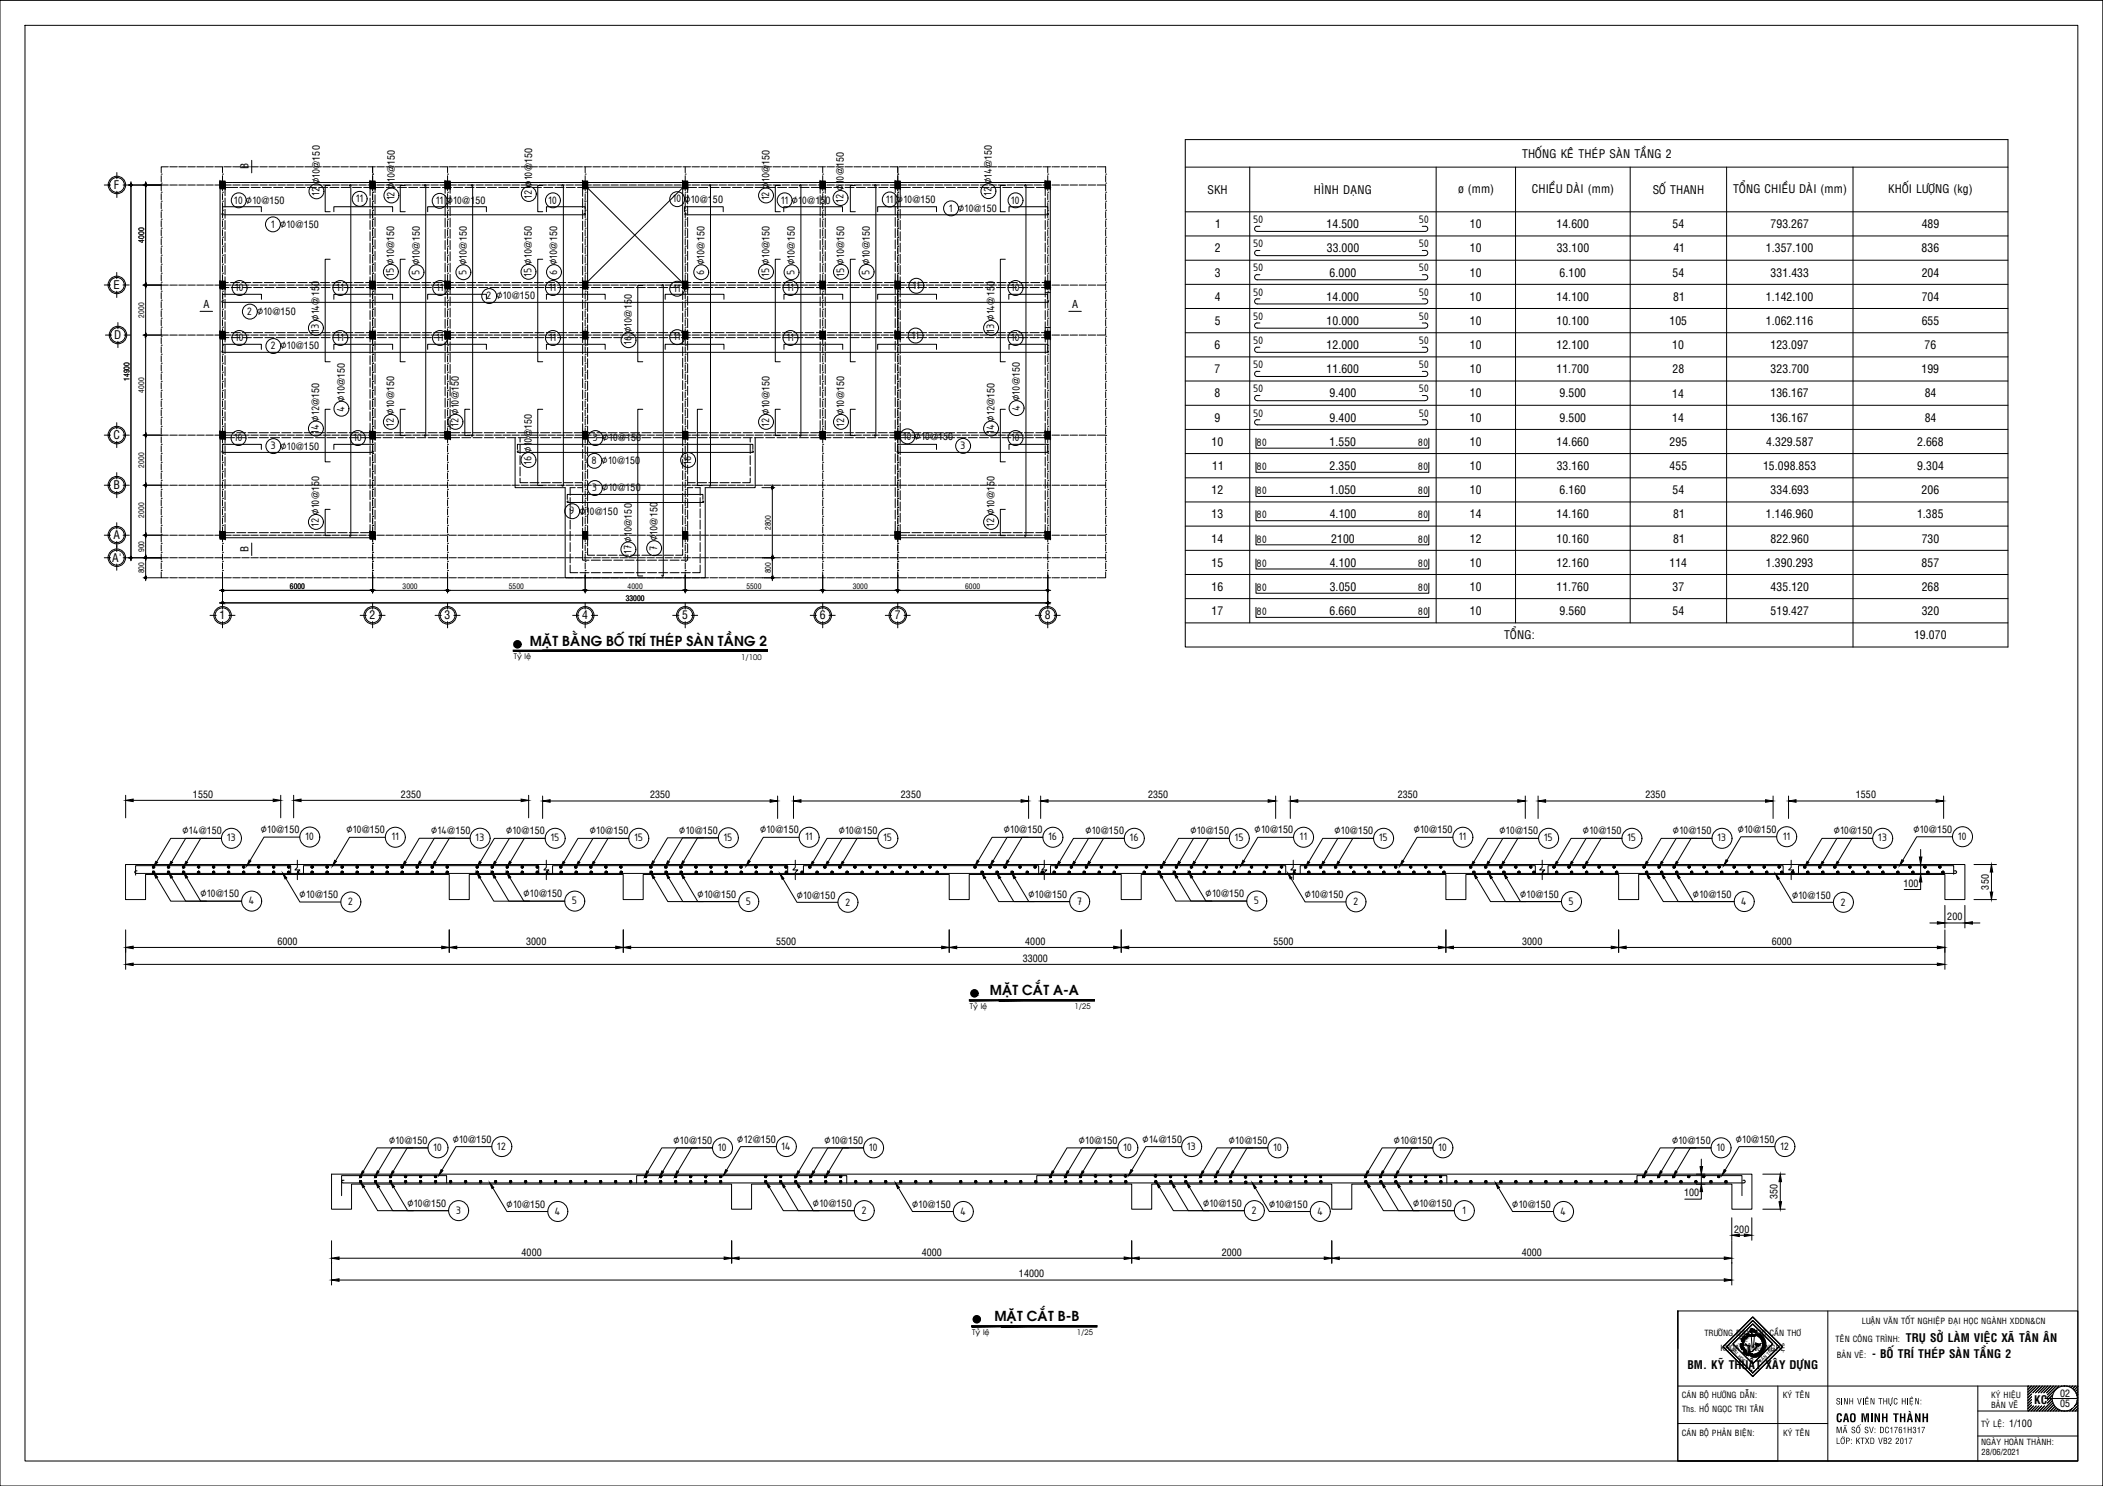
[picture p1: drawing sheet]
<svg xmlns="http://www.w3.org/2000/svg" width="841mm" height="594mm" viewBox="0 0 841 594" stroke-linecap="round" stroke-linejoin="round" font-family="sans-serif">
<defs><g id="words">
<g font-size="5.4">
<text x="211.9" y="258.4">MAË</text>
<text x="221" y="258.4">T BAÈ</text>
<text x="232.3" y="258.4">NG BOÁTRÍ THEÙ</text>
<text x="269.9" y="258.4">P SAØ</text>
<text x="281.5" y="258.4">N TAÀ</text>
<text x="293.6" y="258.4">NG 2</text>
<text x="395.9" y="397.7">MAË</text>
<text x="405" y="397.7">T CAÉ</text>
<text x="417.3" y="397.7">T A-A</text>
<text x="397.7" y="528">MAË</text>
<text x="406.8" y="528">T CAÉ</text>
<text x="419.1" y="528">T B-B</text>
</g>
<g font-size="4.7">
<text x="608.7" y="63">THOÁNG KEÂ THEÙP SAØN TAÀNG 2</text>
<text x="45.5" y="75.5">F</text>
<text x="127.9" y="73.8" transform="rotate(-90 127.9 73.8)">∅10</text>
<text x="396.6" y="73.7" transform="rotate(-90 396.6 73.7)">∅14</text>
<text x="482.9" y="77.5">SKH</text>
<text x="525.5" y="77.6">HÌNH DAÏNG</text>
<text x="583.1" y="77">þ (mm)</text>
<text x="612.6" y="77">CHIEÀU DAØI (mm)</text>
<text x="661" y="77.5">SOÁ THANH</text>
<text x="693.2" y="77">TOÅNG CHIEÀU DAØI (mm)</text>
<text x="755.1" y="77.2">KHOÁI LÖÔÏNG (kg)</text>
<text x="93.6" y="81.4">10 ∅10</text>
<text x="127.8" y="78.4" transform="rotate(-90 127.8 78.4)">12</text>
<text x="142.2" y="80.8">11</text>
<text x="157.8" y="80.1" transform="rotate(-90 157.8 80.1)">12 ∅10</text>
<text x="174.2" y="81.5">11</text>
<text x="178.6" y="81.7">∅10</text>
<text x="212.7" y="79.5" transform="rotate(-90 212.7 79.5)">12 ∅10</text>
<text x="219.2" y="81.4">10</text>
<text x="268.9" y="80.9">10</text>
<text x="273.6" y="81">∅10</text>
<text x="307.6" y="80.1" transform="rotate(-90 307.6 80.1)">12 ∅10</text>
<text x="312.2" y="81.4">11 ∅10</text>
<text x="337.4" y="81" transform="rotate(-90 337.4 81)">12 ∅10</text>
<text x="354.2" y="81">11</text>
<text x="358.6" y="81.1">∅10</text>
<text x="396.5" y="78.3" transform="rotate(-90 396.5 78.3)">12</text>
<text x="404.2" y="81.4">10</text>
<text x="379.5" y="84.6">1 ∅10</text>
<text x="501.1" y="89.2">50</text>
<text x="567.4" y="89.2">50</text>
<text x="108.3" y="91">1 ∅10</text>
<text x="486" y="91.3">1</text>
<text x="530.5" y="91.2">14.500</text>
<text x="587.8" y="91.2">10</text>
<text x="622.5" y="91.2">14.600</text>
<text x="668.9" y="91.2">54</text>
<text x="708.1" y="91.2">793.267</text>
<text x="768.5" y="91.2">489</text>
<text x="485.8" y="100.9">2</text>
<text x="501.1" y="98.9">50</text>
<text x="530.6" y="100.9">33.000</text>
<text x="567.4" y="98.9">50</text>
<text x="587.8" y="100.9">10</text>
<text x="622.6" y="100.9">33.100</text>
<text x="669.2" y="100.9">41</text>
<text x="706.2" y="100.9">1.357.100</text>
<text x="768.5" y="100.9">836</text>
<text x="157.6" y="110.5" transform="rotate(-90 157.6 110.5)">15 ∅10</text>
<text x="167.8" y="110" transform="rotate(-90 167.8 110)">5 ∅10</text>
<text x="186.5" y="110" transform="rotate(-90 186.5 110)">5 ∅10</text>
<text x="212.6" y="110.5" transform="rotate(-90 212.6 110.5)">15 ∅10</text>
<text x="222.8" y="110" transform="rotate(-90 222.8 110)">6 ∅10</text>
<text x="281.6" y="110" transform="rotate(-90 281.6 110)">6 ∅10</text>
<text x="307.6" y="110.5" transform="rotate(-90 307.6 110.5)">15 ∅10</text>
<text x="317.8" y="110" transform="rotate(-90 317.8 110)">5 ∅10</text>
<text x="337.6" y="110.5" transform="rotate(-90 337.6 110.5)">15 ∅10</text>
<text x="347.8" y="109.9" transform="rotate(-90 347.8 109.9)">5 ∅10</text>
<text x="485.8" y="110.5">3</text>
<text x="501.1" y="108.5">50</text>
<text x="531.7" y="110.5">6.000</text>
<text x="567.4" y="108.5">50</text>
<text x="587.8" y="110.5">10</text>
<text x="623.7" y="110.5">6.100</text>
<text x="668.9" y="110.5">54</text>
<text x="708.1" y="110.5">331.433</text>
<text x="768.5" y="110.5">204</text>
<text x="45.4" y="115.5">E</text>
<text x="93.9" y="116.4">10</text>
<text x="134.5" y="116.4">11</text>
<text x="174.4" y="116.4">11</text>
<text x="194.5" y="119.6">2 ∅10</text>
<text x="219.5" y="116.4">11</text>
<text x="269.2" y="116.7">11</text>
<text x="314.5" y="116.4">11</text>
<text x="364.9" y="115.5">11</text>
<text x="404.2" y="116.4">10</text>
<text x="501.1" y="118.2">50</text>
<text x="567.4" y="118.2">50</text>
<text x="98.8" y="125.8">2 ∅10</text>
<text x="485.8" y="120.3">4</text>
<text x="530.5" y="120.2">14.000</text>
<text x="587.8" y="120.2">10</text>
<text x="622.5" y="120.2">14.100</text>
<text x="669.2" y="120.2">81</text>
<text x="706.2" y="120.2">1.142.100</text>
<text x="768.5" y="120.2">704</text>
<text x="485.8" y="129.9">5</text>
<text x="501.1" y="127.9">50</text>
<text x="530.5" y="129.9">10.000</text>
<text x="567.4" y="127.9">50</text>
<text x="587.8" y="129.9">10</text>
<text x="622.5" y="129.9">10.100</text>
<text x="667.6" y="129.9">105</text>
<text x="706.2" y="129.9">1.062.116</text>
<text x="768.5" y="129.9">655</text>
<text x="45.7" y="135.5">D</text>
<text x="93.9" y="136.4">10</text>
<text x="127.6" y="133" transform="rotate(-90 127.6 133)">13 ∅14</text>
<text x="134.5" y="136.4">11</text>
<text x="174.4" y="136.4">11</text>
<text x="219.5" y="136.4">11</text>
<text x="252.6" y="137.9" transform="rotate(-90 252.6 137.9)">16</text>
<text x="252.7" y="133.3" transform="rotate(-90 252.7 133.3)">∅10</text>
<text x="269.2" y="136.1">11</text>
<text x="314.5" y="136.4">11</text>
<text x="364.5" y="135.4">11</text>
<text x="397.6" y="133" transform="rotate(-90 397.6 133)">13 ∅14</text>
<text x="404.2" y="136.4">10</text>
<text x="501.1" y="137.5">50</text>
<text x="567.4" y="137.5">50</text>
<text x="108.2" y="139.6">2 ∅10</text>
<text x="485.7" y="139.5">6</text>
<text x="530.5" y="139.5">12.000</text>
<text x="587.8" y="139.5">10</text>
<text x="622.5" y="139.5">12.100</text>
<text x="668.8" y="139.5">10</text>
<text x="708" y="139.5">123.097</text>
<text x="769.7" y="139.5">76</text>
<text x="485.7" y="149.3">7</text>
<text x="501.1" y="147.2">50</text>
<text x="530.5" y="149.2">11.600</text>
<text x="567.4" y="147.2">50</text>
<text x="587.8" y="149.2">10</text>
<text x="622.5" y="149.2">11.700</text>
<text x="668.9" y="149.2">28</text>
<text x="708.1" y="149.2">323.700</text>
<text x="768.4" y="149.2">199</text>
<text x="485.7" y="158.9">8</text>
<text x="501.1" y="156.9">50</text>
<text x="531.7" y="158.9">9.400</text>
<text x="567.4" y="156.9">50</text>
<text x="587.8" y="158.9">10</text>
<text x="623.7" y="158.9">9.500</text>
<text x="668.8" y="158.9">14</text>
<text x="708" y="158.9">136.167</text>
<text x="769.7" y="158.9">84</text>
<text x="137.8" y="164.7" transform="rotate(-90 137.8 164.7)">4 ∅10</text>
<text x="407.8" y="164.4" transform="rotate(-90 407.8 164.4)">4 ∅10</text>
<text x="501.1" y="166.5">50</text>
<text x="567.4" y="166.5">50</text>
<text x="127.6" y="173.4" transform="rotate(-90 127.6 173.4)">14 ∅12</text>
<text x="157.6" y="170.5" transform="rotate(-90 157.6 170.5)">12 ∅10</text>
<text x="183.4" y="170.5" transform="rotate(-90 183.4 170.5)">12 ∅10</text>
<text x="307.6" y="170.5" transform="rotate(-90 307.6 170.5)">12 ∅10</text>
<text x="337.6" y="170.5" transform="rotate(-90 337.6 170.5)">12 ∅10</text>
<text x="397.6" y="173.4" transform="rotate(-90 397.6 173.4)">14 ∅12</text>
<text x="485.7" y="168.5">9</text>
<text x="531.7" y="168.5">9.400</text>
<text x="587.8" y="168.5">10</text>
<text x="623.7" y="168.5">9.500</text>
<text x="668.8" y="168.6">14</text>
<text x="708" y="168.5">136.167</text>
<text x="769.7" y="168.5">84</text>
<text x="45.4" y="175.5">C</text>
<text x="93.5" y="176.4">10</text>
<text x="108.2" y="179.6">3 ∅10</text>
<text x="141.2" y="176.4">10</text>
<text x="237" y="176.4">3 ∅10</text>
<text x="361" y="175.7">10 ∅10</text>
<text x="384" y="179.5">3</text>
<text x="404.2" y="176.4">10</text>
<text x="484.5" y="178.2">10</text>
<text x="502.5" y="178.3">80</text>
<text x="531.7" y="178.2">1.550</text>
<text x="567" y="178.3">80</text>
<text x="587.8" y="178.2">10</text>
<text x="622.5" y="178.2">14.660</text>
<text x="667.7" y="178.2">295</text>
<text x="706.3" y="178.2">4.329.587</text>
<text x="766.7" y="178.2">2.668</text>
<text x="212.6" y="185.8" transform="rotate(-90 212.6 185.8)">16 ∅10</text>
<text x="236.6" y="185.5">8 ∅10</text>
<text x="276.4" y="185.8" transform="rotate(-90 276.4 185.8)">16</text>
<text x="484.8" y="187.9">11</text>
<text x="502.5" y="188">80</text>
<text x="531.7" y="187.9">2.350</text>
<text x="567" y="188">80</text>
<text x="587.8" y="187.9">10</text>
<text x="622.6" y="187.9">33.160</text>
<text x="667.7" y="187.9">455</text>
<text x="705.1" y="187.9">15.098.853</text>
<text x="766.7" y="187.9">9.304</text>
<text x="45.3" y="195.5">B</text>
<text x="236.7" y="196.4">3 ∅10</text>
<text x="484.5" y="197.6">12</text>
<text x="502.5" y="197.6">80</text>
<text x="531.7" y="197.5">1.050</text>
<text x="567" y="197.6">80</text>
<text x="587.8" y="197.5">10</text>
<text x="623.7" y="197.5">6.160</text>
<text x="668.9" y="197.5">54</text>
<text x="708.1" y="197.5">334.693</text>
<text x="768.5" y="197.5">206</text>
<text x="227.7" y="205.6">9 ∅10</text>
<text x="484.5" y="207.2">13</text>
<text x="502.5" y="207.3">80</text>
<text x="531.8" y="207.2">4.100</text>
<text x="567" y="207.3">80</text>
<text x="587.8" y="207.3">14</text>
<text x="622.5" y="207.2">14.160</text>
<text x="669.2" y="207.2">81</text>
<text x="706.2" y="207.2">1.146.960</text>
<text x="766.7" y="207.2">1.385</text>
<text x="45.4" y="215.5">A</text>
<text x="127.6" y="210.5" transform="rotate(-90 127.6 210.5)">12 ∅10</text>
<text x="397.6" y="210.5" transform="rotate(-90 397.6 210.5)">12 ∅10</text>
<text x="252.6" y="221.5" transform="rotate(-90 252.6 221.5)">17 ∅10</text>
<text x="262.8" y="220.3" transform="rotate(-90 262.8 220.3)">7 ∅10</text>
<text x="484.5" y="216.9">14</text>
<text x="502.5" y="217">80</text>
<text x="532.4" y="216.9">2100</text>
<text x="567" y="217">80</text>
<text x="587.8" y="216.9">12</text>
<text x="622.5" y="216.9">10.160</text>
<text x="669.2" y="216.9">81</text>
<text x="708.1" y="216.9">822.960</text>
<text x="768.5" y="216.9">730</text>
<text x="44.9" y="224.6">A'</text>
<text x="484.5" y="226.5">15</text>
<text x="502.5" y="226.6">80</text>
<text x="531.8" y="226.5">4.100</text>
<text x="567" y="226.6">80</text>
<text x="587.8" y="226.5">10</text>
<text x="622.5" y="226.5">12.160</text>
<text x="667.6" y="226.6">114</text>
<text x="706.2" y="226.5">1.390.293</text>
<text x="768.5" y="226.5">857</text>
<text x="484.5" y="236.2">16</text>
<text x="502.5" y="236.3">80</text>
<text x="531.8" y="236.2">3.050</text>
<text x="567" y="236.3">80</text>
<text x="587.8" y="236.2">10</text>
<text x="622.5" y="236.2">11.760</text>
<text x="668.9" y="236.2">37</text>
<text x="708.1" y="236.2">435.120</text>
<text x="768.5" y="236.2">268</text>
<text x="484.5" y="245.9">17</text>
<text x="502.5" y="246">80</text>
<text x="531.7" y="245.9">6.660</text>
<text x="567" y="246">80</text>
<text x="587.8" y="245.9">10</text>
<text x="623.7" y="245.9">9.560</text>
<text x="668.9" y="245.9">54</text>
<text x="708.1" y="245.9">519.427</text>
<text x="768.5" y="245.9">320</text>
<text x="87.8" y="247.6">1</text>
<text x="147.8" y="247.6">2</text>
<text x="177.8" y="247.6">3</text>
<text x="232.8" y="247.6">4</text>
<text x="272.8" y="247.6">5</text>
<text x="327.8" y="247.6">6</text>
<text x="357.8" y="247.6">7</text>
<text x="417.8" y="247.6">8</text>
<text x="601.6" y="255.6">TOÅNG:</text>
<text x="765.5" y="255.5">19.070</text>
<text x="72.9" y="333.6">∅14</text>
<text x="104.2" y="333.1">∅10</text>
<text x="122" y="335.9">10</text>
<text x="138.4" y="333.2">∅10</text>
<text x="156.5" y="336">11</text>
<text x="172.3" y="333.6">∅14</text>
<text x="202.3" y="333.6">∅10</text>
<text x="235.8" y="333.6">∅10</text>
<text x="271.5" y="333.4">∅10</text>
<text x="303.8" y="333.2">∅10</text>
<text x="321.9" y="336">11</text>
<text x="335.3" y="333.6">∅10</text>
<text x="401.3" y="333.2">∅10</text>
<text x="433.9" y="333.6">∅10</text>
<text x="475.9" y="333.6">∅10</text>
<text x="501.6" y="333.2">∅10</text>
<text x="519.7" y="336">11</text>
<text x="533.6" y="333.6">∅10</text>
<text x="565.3" y="333.2">∅10</text>
<text x="583.4" y="336">11</text>
<text x="599.6" y="333.6">∅10</text>
<text x="632.9" y="333.6">∅10</text>
<text x="668.9" y="333.6">∅10</text>
<text x="694.8" y="333">∅10</text>
<text x="712.9" y="335.8">11</text>
<text x="733.2" y="333.6">∅10</text>
<text x="765.1" y="333">∅10</text>
<text x="782.9" y="335.8">10</text>
<text x="90.7" y="336.4">13</text>
<text x="190.1" y="336.4">13</text>
<text x="220.1" y="336.4">15</text>
<text x="253.6" y="336.4">15</text>
<text x="289.3" y="336.2">15</text>
<text x="353.1" y="336.4">15</text>
<text x="419.1" y="336">16</text>
<text x="451.7" y="336.4">16</text>
<text x="493.7" y="336.4">15</text>
<text x="551.4" y="336.4">15</text>
<text x="617.4" y="336.4">15</text>
<text x="650.7" y="336.4">15</text>
<text x="686.7" y="336.4">13</text>
<text x="751" y="336.4">13</text>
<text x="80" y="358.7">∅10</text>
<text x="119.7" y="359">∅10</text>
<text x="209.3" y="358.7">∅10</text>
<text x="278.8" y="358.9">∅10</text>
<text x="318.5" y="359.2">∅10</text>
<text x="411.2" y="358.9">∅10</text>
<text x="482" y="358.7">∅10</text>
<text x="521.7" y="359">∅10</text>
<text x="607.8" y="358.9">∅10</text>
<text x="676.9" y="358.9">∅10</text>
<text x="716.6" y="359.2">∅10</text>
<text x="99.3" y="361.5">4</text>
<text x="139.1" y="361.8">2</text>
<text x="228.7" y="361.5">5</text>
<text x="298.3" y="361.7">5</text>
<text x="337.9" y="362">2</text>
<text x="430.6" y="361.7">7</text>
<text x="501.4" y="361.5">5</text>
<text x="541.1" y="361.8">2</text>
<text x="627.3" y="361.7">5</text>
<text x="696.2" y="361.7">4</text>
<text x="736" y="362">2</text>
<text x="155.4" y="457.3">∅10</text>
<text x="173.2" y="460.1">10</text>
<text x="180.9" y="456.8">∅10</text>
<text x="198.8" y="459.6">12</text>
<text x="269.2" y="457.3">∅10</text>
<text x="287.1" y="460.1">10</text>
<text x="294.7" y="456.8">∅12</text>
<text x="312.4" y="459.6">14</text>
<text x="329.6" y="457.3">∅10</text>
<text x="347.4" y="460.1">10</text>
<text x="431.3" y="457.3">∅10</text>
<text x="449.1" y="460.1">10</text>
<text x="456.8" y="456.8">∅14</text>
<text x="474.6" y="459.6">13</text>
<text x="491.3" y="457.3">∅10</text>
<text x="509.1" y="460.1">10</text>
<text x="557.3" y="457.3">∅10</text>
<text x="575.1" y="460.1">10</text>
<text x="668.6" y="457.3">∅10</text>
<text x="686.4" y="460.1">10</text>
<text x="694.1" y="456.8">∅10</text>
<text x="711.9" y="459.6">12</text>
<text x="162.8" y="482.4">∅10</text>
<text x="182.2" y="485.3">3</text>
<text x="202.5" y="482.8">∅10</text>
<text x="221.8" y="485.6">4</text>
<text x="325" y="482.4">∅10</text>
<text x="344.5" y="485.3">2</text>
<text x="364.7" y="482.8">∅10</text>
<text x="384" y="485.6">4</text>
<text x="481" y="482.4">∅10</text>
<text x="500.5" y="485.3">2</text>
<text x="507.4" y="482.8">∅10</text>
<text x="526.7" y="485.6">4</text>
<text x="565" y="482.4">∅10</text>
<text x="584.8" y="485.3">1</text>
<text x="604.6" y="482.8">∅10</text>
<text x="624" y="485.6">4</text>
<text x="762.2" y="536.5">TRUÏ SÔÛ LAØM VIEÄ</text>
<text x="796.2" y="536.5">C XAÕ TAÂ</text>
<text x="812.6" y="536.5">N AÂ</text>
<text x="819.9" y="536.5">N</text>
<text x="748.7" y="542.9">- BOÁTRÍ THEÙP SAØN TAÀ</text>
<text x="794.6" y="542.9">NG 2</text>
<text x="674.8" y="547.3">BM. KYÕ THUAÄ</text>
<text x="702.1" y="547.3">T XAÂ</text>
<text x="711.5" y="547.3">Y DÖÏNG</text>
<text x="813.5" y="561.3">KC</text>
<text x="734.2" y="568.6">CAO MINH THAØNH</text>
</g>
<g font-size="4.3">
<text x="99.4" y="67.7" transform="rotate(-90 99.4 67.7)">B</text>
<text x="81.4" y="123.1">A</text>
<text x="428.8" y="123.1">A</text>
<text x="99.4" y="220.7" transform="rotate(-90 99.4 220.7)">B</text>
</g>
<g font-size="4">
<text x="127.9" y="67.5" transform="rotate(-90 127.9 67.5)">@150</text>
<text x="157.9" y="69.1" transform="rotate(-90 157.9 69.1)">@150</text>
<text x="212.8" y="68.5" transform="rotate(-90 212.8 68.5)">@150</text>
<text x="307.7" y="69.1" transform="rotate(-90 307.7 69.1)">@150</text>
<text x="337.5" y="70.1" transform="rotate(-90 337.5 70.1)">@150</text>
<text x="396.6" y="67.1" transform="rotate(-90 396.6 67.1)">@150</text>
<text x="104.5" y="81.5">@150</text>
<text x="184.9" y="81.7">@150</text>
<text x="279.9" y="81">@150</text>
<text x="322.8" y="81.5">@150</text>
<text x="364.9" y="81.1">@150</text>
<text x="389.4" y="84.7">@150</text>
<text x="118.2" y="91.1">@150</text>
<text x="157.6" y="99.6" transform="rotate(-90 157.6 99.6)">@150</text>
<text x="167.9" y="99.8" transform="rotate(-90 167.9 99.8)">@150</text>
<text x="186.6" y="99.8" transform="rotate(-90 186.6 99.8)">@150</text>
<text x="212.7" y="99.6" transform="rotate(-90 212.7 99.6)">@150</text>
<text x="222.9" y="99.8" transform="rotate(-90 222.9 99.8)">@150</text>
<text x="281.8" y="99.8" transform="rotate(-90 281.8 99.8)">@150</text>
<text x="307.7" y="99.6" transform="rotate(-90 307.7 99.6)">@150</text>
<text x="317.9" y="99.8" transform="rotate(-90 317.9 99.8)">@150</text>
<text x="337.7" y="99.6" transform="rotate(-90 337.7 99.6)">@150</text>
<text x="347.9" y="99.7" transform="rotate(-90 347.9 99.7)">@150</text>
<text x="204.7" y="119.7">@150</text>
<text x="109" y="126">@150</text>
<text x="127.7" y="121.8" transform="rotate(-90 127.7 121.8)">@150</text>
<text x="397.7" y="121.8" transform="rotate(-90 397.7 121.8)">@150</text>
<text x="252.7" y="127" transform="rotate(-90 252.7 127)">@150</text>
<text x="118.3" y="139.7">@150</text>
<text x="137.9" y="154.4" transform="rotate(-90 137.9 154.4)">@150</text>
<text x="407.9" y="154.1" transform="rotate(-90 407.9 154.1)">@150</text>
<text x="157.6" y="159.6" transform="rotate(-90 157.6 159.6)">@150</text>
<text x="183.5" y="159.6" transform="rotate(-90 183.5 159.6)">@150</text>
<text x="307.7" y="159.6" transform="rotate(-90 307.7 159.6)">@150</text>
<text x="337.7" y="159.6" transform="rotate(-90 337.7 159.6)">@150</text>
<text x="127.7" y="162.3" transform="rotate(-90 127.7 162.3)">@150</text>
<text x="397.7" y="162.3" transform="rotate(-90 397.7 162.3)">@150</text>
<text x="118.3" y="179.7">@150</text>
<text x="212.7" y="174.9" transform="rotate(-90 212.7 174.9)">@150</text>
<text x="247.1" y="176.5">@150</text>
<text x="371.9" y="175.8">@150</text>
<text x="246.8" y="185.6">@150</text>
<text x="246.9" y="196.5">@150</text>
<text x="127.7" y="199.6" transform="rotate(-90 127.7 199.6)">@150</text>
<text x="397.7" y="199.6" transform="rotate(-90 397.7 199.6)">@150</text>
<text x="237.9" y="205.8">@150</text>
<text x="252.6" y="210.6" transform="rotate(-90 252.6 210.6)">@150</text>
<text x="262.9" y="210.1" transform="rotate(-90 262.9 210.1)">@150</text>
<text x="77.2" y="318.9">1550</text>
<text x="160.4" y="318.9">2350</text>
<text x="260" y="319.2">2350</text>
<text x="360.3" y="319.2">2350</text>
<text x="459.1" y="319.2">2350</text>
<text x="559" y="319.2">2350</text>
<text x="658.1" y="319.2">2350</text>
<text x="742.2" y="319.2">1550</text>
<text x="79.5" y="333.6">@150</text>
<text x="110.4" y="333.1">@150</text>
<text x="144.7" y="333.2">@150</text>
<text x="178.9" y="333.6">@150</text>
<text x="208.6" y="333.6">@150</text>
<text x="242.1" y="333.6">@150</text>
<text x="277.8" y="333.4">@150</text>
<text x="310.1" y="333.2">@150</text>
<text x="341.6" y="333.6">@150</text>
<text x="407.6" y="333.2">@150</text>
<text x="440.2" y="333.6">@150</text>
<text x="482.2" y="333.6">@150</text>
<text x="507.9" y="333.2">@150</text>
<text x="539.9" y="333.6">@150</text>
<text x="571.6" y="333.2">@150</text>
<text x="605.9" y="333.6">@150</text>
<text x="639.2" y="333.6">@150</text>
<text x="675.2" y="333.6">@150</text>
<text x="701.1" y="333">@150</text>
<text x="739.5" y="333.6">@150</text>
<text x="771.4" y="333">@150</text>
<text x="86.3" y="358.7">@150</text>
<text x="126" y="359">@150</text>
<text x="215.6" y="358.7">@150</text>
<text x="285.1" y="358.9">@150</text>
<text x="324.8" y="359.2">@150</text>
<text x="417.5" y="358.9">@150</text>
<text x="488.3" y="358.7">@150</text>
<text x="528" y="359">@150</text>
<text x="614.1" y="358.9">@150</text>
<text x="683.2" y="358.9">@150</text>
<text x="722.9" y="359.2">@150</text>
<text x="761.2" y="354.6">100</text>
<text x="795.4" y="355.6" transform="rotate(-90 795.4 355.6)">350</text>
<text x="778.8" y="367.9">200</text>
<text x="110.9" y="377.7">6000</text>
<text x="210.4" y="377.7">3000</text>
<text x="310.4" y="377.7">5500</text>
<text x="410" y="377.7">4000</text>
<text x="509.3" y="377.7">5500</text>
<text x="608.8" y="377.7">3000</text>
<text x="708.5" y="377.7">6000</text>
<text x="409" y="384.5">33000</text>
<text x="161.7" y="457.3">@150</text>
<text x="187.2" y="456.8">@150</text>
<text x="275.5" y="457.3">@150</text>
<text x="301" y="456.8">@150</text>
<text x="335.9" y="457.3">@150</text>
<text x="437.6" y="457.3">@150</text>
<text x="463.4" y="456.8">@150</text>
<text x="497.6" y="457.3">@150</text>
<text x="563.6" y="457.3">@150</text>
<text x="674.8" y="457.3">@150</text>
<text x="700.4" y="456.8">@150</text>
<text x="673.5" y="478.3">100</text>
<text x="710.9" y="479.4" transform="rotate(-90 710.9 479.4)">350</text>
<text x="169.1" y="482.4">@150</text>
<text x="208.8" y="482.8">@150</text>
<text x="331.3" y="482.4">@150</text>
<text x="371" y="482.8">@150</text>
<text x="487.3" y="482.4">@150</text>
<text x="513.7" y="482.8">@150</text>
<text x="571.3" y="482.4">@150</text>
<text x="611" y="482.8">@150</text>
<text x="693.5" y="492.8">200</text>
<text x="208.6" y="502">4000</text>
<text x="368.6" y="502">4000</text>
<text x="488.6" y="502">2000</text>
<text x="608.6" y="502">4000</text>
<text x="407.5" y="510.7">14000</text>
<text x="823.8" y="558.6">02</text>
<text x="823.8" y="562.6">05</text>
<text x="803.4" y="570.4">1/100</text>
</g>
<g font-size="3.3">
<text x="744.6" y="529.4">LUAÄN VAÊN TOÁT NGHIEÄP ÑAÏI HOÏC NGAØNH XDDN&amp;CN</text>
<text x="681.6" y="534.1">TRÖÔØNG ÑAÏI HOÏC CAÀN THÔ</text>
<text x="734.1" y="536.5">TEÂN COÂNG TRÌNH:</text>
<text x="688" y="540.1">KHOA COÂNG NGHEÄ</text>
<text x="734.5" y="542.9">BAÛN VEÕ:</text>
<text x="672.5" y="558.7">CAÙN BOÄ HÖÔÙNG DAÃN:</text>
<text x="713" y="558.7">KYÙ TEÂN</text>
<text x="734" y="561.4">SINH VIEÂN THÖÏC HIEÄN:</text>
<text x="796.2" y="558.9">KYÙ HIEÄU</text>
<text x="796.2" y="562.9">BAÛN VEÕ</text>
<text x="672.7" y="564.7">Ths. HOÀ NGOÏC TRI TAÂN</text>
<text x="672.5" y="574.1">CAÙN BOÄ PHAÛN BIEÄN:</text>
<text x="713.1" y="574.1">KYÙ TEÂN</text>
<text x="734" y="572.9">MAÕ SOÁ SV: DC1761H317</text>
<text x="792.3" y="570.4">TYÛ LEÄ:</text>
<text x="734" y="577.3">LÔÙP: KTXD VB2 2017</text>
<text x="792.3" y="577.6">NGAØY HOAØN THAØNH:</text>
<text x="792.5" y="581.8">28/06/2021</text>
</g>
<g font-size="3">
<text x="57.7" y="97" transform="rotate(-90 57.7 97)">4000</text>
<text x="57.7" y="127" transform="rotate(-90 57.7 127)">2000</text>
<text x="51.8" y="152.3" transform="rotate(-90 51.8 152.3)">14900</text>
<text x="57.7" y="157" transform="rotate(-90 57.7 157)">4000</text>
<text x="57.7" y="187" transform="rotate(-90 57.7 187)">2000</text>
<text x="57.7" y="207" transform="rotate(-90 57.7 207)">2000</text>
<text x="308.3" y="212" transform="rotate(-90 308.3 212)">2800</text>
<text x="57.7" y="220.7" transform="rotate(-90 57.7 220.7)">900</text>
<text x="57.7" y="229.2" transform="rotate(-90 57.7 229.2)">800</text>
<text x="308.3" y="229.2" transform="rotate(-90 308.3 229.2)">800</text>
<text x="116" y="235.5">6000</text>
<text x="161" y="235.5">3000</text>
<text x="203.5" y="235.5">5500</text>
<text x="251" y="235.5">4000</text>
<text x="298.5" y="235.5">5500</text>
<text x="341" y="235.5">3000</text>
<text x="386" y="235.5">6000</text>
<text x="250.2" y="240.5">33000</text>
<text x="205.5" y="263.6">Tyû leä</text>
<text x="296.5" y="263.7">1/100</text>
<text x="387.9" y="403.3">Tyû leä</text>
<text x="429.8" y="403.5">1/25</text>
<text x="388.8" y="533.6">Tyû leä</text>
<text x="430.7" y="533.8">1/25</text>
</g>
<g font-size="2">
<text x="692.2" y="539.8" transform="rotate(44 692.2 539.8)">ÑAÏ</text>
<text x="693.9" y="541.5" transform="rotate(44 693.9 541.5)">I HOÏ</text>
<text x="696.5" y="544" transform="rotate(44 696.5 544)">C</text>
<text x="704.3" y="545" transform="rotate(-44 704.3 545)">CAÀ</text>
<text x="706" y="543.4" transform="rotate(-44 706 543.4)">N THÔ</text>
</g>
</g></defs>
<!-- layer: DIM -->
<g fill="none" stroke="#000" stroke-width=".4">
<path d="M51.4 74h13.1M52.4 72.7v1M52.4 74v148.9M58.3 72.7v1M58.3 74v156.9M57.2 114h7.3M57.2 134h7.3M57.2 174h7.3M57.2 194h7.3M304.7 195h5.1M308.9 193.8v.9M308.9 195v35.9"/>
<path d="M57.2 214h7.3M51.4 223h13.1M52.4 223.3v.9M57.2 231h7.3M58.3 231.3v.9M87.8 236h.9M89 229.9v12.1M89 236h330M149 229.9v7.1M179 229.9v7.1M234 229.9v7.1M274 229.9v7.1"/>
<path d="M304.9 223h4.9M304.9 231h4.9M308.9 231.3v.9M329 229.9v7.1M359 229.9v7.1M419 229.9v12.1M419.3 236h.9M87.8 241h.9M89 241h330M419.3 241h.9"/>
<circle cx="52.4" cy="73.9" r=".32"/>
<circle cx="58.3" cy="73.9" r=".32"/>
<circle cx="58.3" cy="114" r=".32"/>
<circle cx="58.3" cy="133.9" r=".32"/>
<circle cx="58.3" cy="173.9" r=".32"/>
<circle cx="58.3" cy="194" r=".32"/>
<circle cx="308.9" cy="194.9" r=".32"/>
<circle cx="58.3" cy="213.9" r=".32"/>
<circle cx="52.4" cy="223" r=".32"/>
<circle cx="58.3" cy="223" r=".32"/>
<circle cx="58.3" cy="231" r=".32"/>
<circle cx="89" cy="236" r=".32"/>
<circle cx="149" cy="236" r=".32"/>
<circle cx="179" cy="236" r=".32"/>
<circle cx="234" cy="236" r=".32"/>
<circle cx="274" cy="236" r=".32"/>
<circle cx="308.9" cy="223" r=".32"/>
<circle cx="308.9" cy="231" r=".32"/>
<circle cx="329" cy="236" r=".32"/>
<circle cx="359.1" cy="236" r=".32"/>
<circle cx="419" cy="236" r=".32"/>
<circle cx="89" cy="241" r=".32"/>
<circle cx="419" cy="241" r=".32"/>
</g>
<g fill="#000" stroke="#000" stroke-width=".4">
<path d="M52.1 73.8v.3z"/>
<path d="M52.1 73.8v.3zM52.1 73.8v.3z"/>
<path d="M52.1 73.8v.3zM52.2 73.7v.5z"/>
<path d="M52.1 73.8v.3zM52.1 73.8v.3z"/>
<path d="M52.1 73.8v.3zM52.2 73.7v.5z"/>
<path d="M52.2 73.7v.5zM52.2 73.7v.5z"/>
<path d="M52.2 73.7v.5zM52.2 73.7v.5z"/>
<path d="M52.2 73.7v.5zM52.2 73.7v.5z"/>
<path d="M52.2 73.7v.5zM52.2 73.7v.5z"/>
<path d="M52.2 73.7v.5zM52.3 73.7v.6z"/>
<path d="M52.2 73.7v.5zM52.3 73.7v.6z"/>
<path d="M52.3 73.7v.6zM52.4 73.7l-.1 .6z"/>
<path d="M52.3 73.7v.6zM52.4 73.7l-.1 .6z"/>
<path d="M52.4 73.7v.6zM52.4 73.7v.6z"/>
<path d="M52.4 73.7v.6zM52.4 73.7v.6z"/>
<path d="M52.4 73.7v.6zM52.5 73.7l-.1 .6z"/>
<path d="M52.4 73.7v.6zM52.5 73.7l-.1 .6z"/>
<path d="M52.5 73.7v.5zM52.5 73.7v.5z"/>
<path d="M52.5 73.7v.5zM52.5 73.7v.5z"/>
<path d="M52.5 73.7v.5zM52.6 73.7l-.1 .5z"/>
<path d="M52.5 73.7v.5zM52.6 73.7l-.1 .5z"/>
<path d="M52.6 73.7v.5zM52.6 73.8v.4z"/>
<path d="M52.6 73.7v.5zM52.6 73.8v.4z"/>
<path d="M52.6 73.8v.3zM52.6 73.8v.3z"/>
<path d="M52.6 73.8v.3zM52.7 73.9l-.1 .2z"/>
<path d="M52.6 73.8v.3zM52.6 73.8v.3z"/>
<path d="M52.6 73.8v.3zM52.7 73.9l-.1 .2z"/>
<path d="M58 73.8v.3zM58 73.8v.3z"/>
<path d="M58 73.8v.3zM58 73.8v.3z"/>
<path d="M58 73.8v.3zM58 73.8v.3z"/>
<path d="M58 73.8v.3zM58 73.8v.3z"/>
<path d="M58 73.8v.3zM58 73.7v.5z"/>
<path d="M58 73.8v.3zM58 73.7v.5z"/>
<path d="M58 73.7v.5zM58.1 73.7v.5z"/>
<path d="M58 73.7v.5zM58.1 73.7v.5z"/>
<path d="M58.1 73.7v.5zM58.1 73.7v.5z"/>
<path d="M58.1 73.7v.5zM58.1 73.7v.5z"/>
<path d="M58.1 73.7v.5zM58.2 73.7v.6z"/>
<path d="M58.1 73.7v.5zM58.2 73.7v.6z"/>
<path d="M58.2 73.7v.6zM58.3 73.7l-.1 .6z"/>
<path d="M58.2 73.7v.6zM58.3 73.7l-.1 .6z"/>
<path d="M58.3 73.7v.6zM58.3 73.7v.6z"/>
<path d="M58.3 73.7v.6zM58.3 73.7v.6z"/>
<path d="M58.3 73.7v.6zM58.3 73.7v.6z"/>
<path d="M58.3 73.7v.6zM58.3 73.7v.6z"/>
<path d="M58.3 73.7v.5zM58.4 73.7l-.1 .5z"/>
<path d="M58.3 73.7v.5zM58.4 73.7l-.1 .5z"/>
<path d="M58.4 73.7v.5zM58.4 73.7v.5z"/>
<path d="M58.4 73.7v.5zM58.4 73.7v.5z"/>
<path d="M58.4 73.7v.5zM58.5 73.8l-.1 .4z"/>
<path d="M58.4 73.7v.5zM58.5 73.8l-.1 .4z"/>
<path d="M58.5 73.8v.3zM58.5 73.8v.3z"/>
<path d="M58.5 73.8v.3zM58.5 73.8v.3z"/>
<path d="M58.5 73.8v.3zM58.5 73.9v.2z"/>
<path d="M58.5 73.8v.3zM58.5 73.9v.2z"/>
<path d="M58 113.8v.3zM58 113.8v.3z"/>
<path d="M58 113.8v.3zM58 113.8v.3z"/>
<path d="M58 113.8v.3zM58 113.8v.3z"/>
<path d="M58 113.8v.3zM58 113.8v.3z"/>
<path d="M58 113.8v.3zM58 113.8v.3z"/>
<path d="M58 113.8v.3zM58 113.8v.3z"/>
<path d="M58 113.7v.4zM58 113.7v.5z"/>
<path d="M58 113.7v.5zM58 113.7v.4z"/>
<path d="M58 113.7v.5zM58 113.7v.4z"/>
<path d="M58 113.7v.5zM58.1 113.7v.5z"/>
<path d="M58.1 113.7v.5zM58 113.7v.5z"/>
<path d="M58.1 113.7v.5zM58 113.7v.5z"/>
<path d="M58.1 113.7v.5zM58.1 113.7v.5z"/>
<path d="M58.1 113.7v.5zM58.1 113.7v.5z"/>
<path d="M58.1 113.7v.5zM58.1 113.7v.5z"/>
<path d="M58.1 113.7v.5zM58.2 113.7v.6z"/>
<path d="M58.2 113.7v.6zM58.1 113.7v.5z"/>
<path d="M58.2 113.7v.6zM58.1 113.7v.5z"/>
<path d="M58.2 113.7v.6zM58.3 113.7l-.1 .6z"/>
<path d="M58.3 113.7l-.1 .6zM58.2 113.7v.6z"/>
<path d="M58.3 113.7l-.1 .6zM58.2 113.7v.6z"/>
<path d="M58.3 113.7v.6zM58.3 113.7v.6z"/>
<path d="M58.3 113.7v.6zM58.3 113.7v.6z"/>
<path d="M58.3 113.7v.6zM58.3 113.7v.6z"/>
<path d="M58.3 113.7v.6zM58.3 113.7v.6z"/>
<path d="M58.3 113.7v.6zM58.3 113.7v.6z"/>
<path d="M58.3 113.7v.6zM58.3 113.7v.6z"/>
<path d="M58.3 113.7v.5zM58.4 113.7l-.1 .5z"/>
<path d="M58.4 113.7l-.1 .5zM58.3 113.7v.5z"/>
<path d="M58.4 113.7l-.1 .5zM58.3 113.7v.5z"/>
<path d="M58.4 113.7v.5zM58.4 113.7v.5z"/>
<path d="M58.4 113.7v.5zM58.4 113.7v.5z"/>
<path d="M58.4 113.7v.5zM58.4 113.7v.5z"/>
<path d="M58.4 113.7v.5zM58.5 113.8l-.1 .4z"/>
<path d="M58.5 113.8l-.1 .4zM58.4 113.7v.5z"/>
<path d="M58.5 113.8l-.1 .4zM58.4 113.7v.5z"/>
<path d="M58.5 113.8v.3zM58.5 113.8v.3z"/>
<path d="M58.5 113.9v.2zM58.5 113.8v.3z"/>
<path d="M58.5 113.8v.3zM58.5 113.8v.3z"/>
<path d="M58.5 113.9v.2zM58.5 113.8v.3z"/>
<path d="M58.5 113.8v.3zM58.5 113.8v.3z"/>
<path d="M58.5 113.8v.3zM58.5 113.9v.2z"/>
<path d="M58 133.8v.3zM58 133.8v.2z"/>
<path d="M58 133.8v.2zM58 133.8v.3z"/>
<path d="M58 133.8v.3zM58 133.8v.3z"/>
<path d="M58 133.8v.3zM58 133.8v.3z"/>
<path d="M58 133.7v.4zM58 133.7v.5z"/>
<path d="M58 133.7v.5zM58 133.7v.4z"/>
<path d="M58 133.7v.5zM58.1 133.7v.5z"/>
<path d="M58.1 133.7v.5zM58.1 133.7l-.1 .5z"/>
<path d="M58.1 133.7v.5zM58.1 133.7v.6z"/>
<path d="M58.1 133.7v.6zM58.1 133.7v.5z"/>
<path d="M58.1 133.7v.6zM58.2 133.7l-.1 .6z"/>
<path d="M58.2 133.7l-.1 .6zM58.2 133.7l-.1 .6z"/>
<path d="M58.2 133.7v.6zM58.3 133.7l-.1 .6z"/>
<path d="M58.3 133.7l-.1 .6zM58.2 133.7v.6z"/>
<path d="M58.3 133.7v.6zM58.3 133.7v.6z"/>
<path d="M58.3 133.7v.6zM58.3 133.7v.6z"/>
<path d="M58.3 133.7v.6zM58.3 133.7v.6z"/>
<path d="M58.3 133.7v.6zM58.3 133.7v.6z"/>
<path d="M58.3 133.7v.6zM58.4 133.7l-.1 .6z"/>
<path d="M58.4 133.7l-.1 .6zM58.3 133.7v.6z"/>
<path d="M58.4 133.7v.5zM58.4 133.7v.5z"/>
<path d="M58.4 133.7v.5zM58.4 133.7v.5z"/>
<path d="M58.4 133.7v.5zM58.5 133.8l-.1 .4z"/>
<path d="M58.5 133.8l-.1 .4zM58.4 133.7v.5z"/>
<path d="M58.5 133.8v.3zM58.5 133.8v.3z"/>
<path d="M58.5 133.9v.2zM58.5 133.8v.3z"/>
<path d="M58.5 133.8v.3zM58.5 133.8v.3z"/>
<path d="M58.5 133.8v.3zM58.5 133.9v.2z"/>
<path d="M58 173.8v.3zM58 173.8v.2z"/>
<path d="M58 173.8v.2zM58 173.8v.3z"/>
<path d="M58 173.8v.3zM58 173.8v.3z"/>
<path d="M58 173.8v.3zM58 173.8v.3z"/>
<path d="M58 173.8v.3zM58 173.8v.4z"/>
<path d="M58 173.8v.4zM58 173.8v.3z"/>
<path d="M58 173.8v.4zM58.1 173.7v.5z"/>
<path d="M58.1 173.7v.5zM58.1 173.7l-.1 .5z"/>
<path d="M58.1 173.7v.5zM58.1 173.7v.6z"/>
<path d="M58.1 173.7v.6zM58.1 173.7v.5z"/>
<path d="M58.1 173.7v.6zM58.2 173.7l-.1 .6z"/>
<path d="M58.2 173.7l-.1 .6zM58.2 173.7l-.1 .6z"/>
<path d="M58.2 173.7v.6zM58.3 173.7l-.1 .6z"/>
<path d="M58.3 173.7l-.1 .6zM58.2 173.7v.6z"/>
<path d="M58.3 173.7v.6zM58.3 173.7v.6z"/>
<path d="M58.3 173.7v.6zM58.3 173.7v.6z"/>
<path d="M58.3 173.7v.6zM58.3 173.7v.6z"/>
<path d="M58.3 173.7v.6zM58.3 173.7v.6z"/>
<path d="M58.3 173.7v.6zM58.4 173.7l-.1 .6z"/>
<path d="M58.4 173.7l-.1 .6zM58.3 173.7v.6z"/>
<path d="M58.4 173.7v.5zM58.4 173.8v.4z"/>
<path d="M58.4 173.8v.4zM58.4 173.7v.5z"/>
<path d="M58.4 173.8v.4zM58.5 173.8l-.1 .4z"/>
<path d="M58.5 173.8l-.1 .4zM58.4 173.8v.4z"/>
<path d="M58.5 173.8v.3zM58.5 173.8v.3z"/>
<path d="M58.5 173.9v.2zM58.5 173.8v.3z"/>
<path d="M58.5 173.8v.3zM58.5 173.8v.3z"/>
<path d="M58.5 173.8v.3zM58.5 173.9v.2z"/>
<path d="M58 193.8v.3zM58 193.8v.3z"/>
<path d="M58 193.8v.3zM58 193.8v.3z"/>
<path d="M58 193.8v.3zM58 193.8v.4z"/>
<path d="M58 193.8v.4zM58 193.8v.3z"/>
<path d="M58 193.7v.5zM58 193.7v.5z"/>
<path d="M58 193.7v.5zM58 193.7v.5z"/>
<path d="M58 193.7v.5zM58.1 193.7v.5z"/>
<path d="M58.1 193.7v.5zM58 193.7v.5z"/>
<path d="M58.1 193.7v.5zM58.1 193.7v.5z"/>
<path d="M58.1 193.7v.5zM58.1 193.7v.5z"/>
<path d="M58.1 193.7v.5zM58.2 193.7v.6z"/>
<path d="M58.2 193.7v.6zM58.1 193.7v.5z"/>
<path d="M58.2 193.7v.6zM58.3 193.7l-.1 .6z"/>
<path d="M58.3 193.7l-.1 .6zM58.2 193.7v.6z"/>
<path d="M58.3 193.7v.6zM58.3 193.7v.6z"/>
<path d="M58.3 193.7v.6zM58.3 193.7v.6z"/>
<path d="M58.3 193.7v.6zM58.3 193.7v.6z"/>
<path d="M58.3 193.7v.6zM58.3 193.7v.6z"/>
<path d="M58.3 193.7v.5zM58.4 193.7l-.1 .5z"/>
<path d="M58.4 193.7l-.1 .5zM58.3 193.7v.5z"/>
<path d="M58.4 193.7v.5zM58.4 193.7v.5z"/>
<path d="M58.4 193.7v.5zM58.4 193.7v.5z"/>
<path d="M58.4 193.7v.5zM58.5 193.8l-.1 .4z"/>
<path d="M58.5 193.8l-.1 .4zM58.4 193.7v.5z"/>
<path d="M58.5 193.8v.4zM58.5 193.8v.4z"/>
<path d="M58.5 193.9v.2zM58.5 193.8v.3z"/>
<path d="M58.5 193.8v.4zM58.5 193.8v.4z"/>
<path d="M58.5 193.8v.3zM58.5 193.9v.2z"/>
<path d="M308.6 194.8v.2zM308.6 194.8v.3z"/>
<path d="M308.6 194.8v.3zM308.6 194.8v.4z"/>
<path d="M308.6 194.8v.4zM308.7 194.7l-.1 .5z"/>
<path d="M308.7 194.7v.5zM308.7 194.7v.5z"/>
<path d="M308.7 194.7v.5zM308.7 194.7v.6z"/>
<path d="M308.7 194.7v.6zM308.8 194.7l-.1 .6z"/>
<path d="M308.8 194.7v.6zM308.9 194.7l-.1 .6z"/>
<path d="M308.9 194.7v.6zM308.9 194.7v.6z"/>
<path d="M308.9 194.7v.6zM308.9 194.7v.6z"/>
<path d="M308.9 194.7v.6zM309 194.7l-.1 .6z"/>
<path d="M309 194.7v.5zM309 194.7v.5z"/>
<path d="M309 194.7v.5zM309.1 194.8l-.1 .4z"/>
<path d="M309.1 194.8v.4zM309.1 194.8v.4z"/>
<path d="M309.1 194.8v.3zM309.1 194.9v.2z"/>
<path d="M58 213.8v.3zM58 213.8v.3z"/>
<path d="M58 213.8v.3zM58 213.8v.3z"/>
<path d="M58 213.8v.3zM58 213.8v.3z"/>
<path d="M58 213.8v.3zM58 213.8v.3z"/>
<path d="M58 213.8v.3zM58 213.8v.4z"/>
<path d="M58 213.8v.4zM58 213.8v.3z"/>
<path d="M58 213.8v.4zM58.1 213.7v.5z"/>
<path d="M58.1 213.7v.5zM58.1 213.7l-.1 .5z"/>
<path d="M58.1 213.7v.5zM58.1 213.7v.6z"/>
<path d="M58.1 213.7v.6zM58.1 213.7v.5z"/>
<path d="M58.1 213.7v.6zM58.2 213.7l-.1 .6z"/>
<path d="M58.2 213.7l-.1 .6zM58.1 213.7v.6z"/>
<path d="M58.2 213.7v.6zM58.3 213.7l-.1 .6z"/>
<path d="M58.3 213.7l-.1 .6zM58.2 213.7v.6z"/>
<path d="M58.3 213.7v.6zM58.3 213.7v.6z"/>
<path d="M58.3 213.7v.6zM58.3 213.7v.6z"/>
<path d="M58.3 213.7v.6zM58.3 213.7v.6z"/>
<path d="M58.3 213.7v.6zM58.3 213.7v.6z"/>
<path d="M58.3 213.7v.6zM58.4 213.7l-.1 .6z"/>
<path d="M58.4 213.7l-.1 .6zM58.3 213.7v.6z"/>
<path d="M58.4 213.7v.5zM58.4 213.8v.4z"/>
<path d="M58.4 213.8v.4zM58.4 213.7v.5z"/>
<path d="M58.4 213.8v.4zM58.5 213.8l-.1 .4z"/>
<path d="M58.5 213.8l-.1 .4zM58.4 213.8v.4z"/>
<path d="M58.5 213.8v.3zM58.5 213.8v.3z"/>
<path d="M58.5 213.9v.2zM58.5 213.8v.3z"/>
<path d="M58.5 213.8v.3zM58.5 213.8v.3z"/>
<path d="M58.5 213.8v.3zM58.5 213.9v.2z"/>
<path d="M52.1 222.8v.4zM52.1 222.8v.3z"/>
<path d="M52.1 222.9v.2zM52.1 222.9v.2z"/>
<path d="M52.1 222.8v.4zM52.1 222.8v.3z"/>
<path d="M52.1 222.9v.2zM52.1 222.9v.2z"/>
<path d="M52.2 222.7v.5zM52.2 222.7l-.1 .5z"/>
<path d="M52.2 222.7v.5zM52.2 222.7l-.1 .5z"/>
<path d="M52.2 222.7v.5zM52.2 222.7v.5z"/>
<path d="M52.2 222.7v.5zM52.2 222.7v.5z"/>
<path d="M52.2 222.7v.5zM52.2 222.7v.5z"/>
<path d="M52.2 222.7v.5zM52.2 222.7v.5z"/>
<path d="M52.3 222.7v.6zM52.2 222.7v.5z"/>
<path d="M52.3 222.7v.6zM52.2 222.7v.5z"/>
<path d="M52.4 222.7l-.1 .6zM52.3 222.7v.6z"/>
<path d="M52.4 222.7l-.1 .6zM52.3 222.7v.6z"/>
<path d="M52.4 222.7v.6zM52.4 222.7v.6z"/>
<path d="M52.4 222.7v.6zM52.4 222.7v.6z"/>
<path d="M52.5 222.7l-.1 .6zM52.4 222.7v.6z"/>
<path d="M52.5 222.7l-.1 .6zM52.4 222.7v.6z"/>
<path d="M52.5 222.7v.5zM52.5 222.7v.5z"/>
<path d="M52.5 222.7v.5zM52.5 222.7v.5z"/>
<path d="M52.6 222.7l-.1 .5zM52.5 222.7v.5z"/>
<path d="M52.6 222.7l-.1 .5zM52.5 222.7v.5z"/>
<path d="M52.6 222.9v.3zM52.6 222.8v.4z"/>
<path d="M52.6 222.8v.4zM52.6 222.7v.5z"/>
<path d="M52.6 222.9v.3zM52.6 222.8v.4z"/>
<path d="M52.6 222.8v.4zM52.6 222.7v.5z"/>
<path d="M52.7 222.9l-.1 .2zM52.6 222.9v.2z"/>
<path d="M52.7 222.9l-.1 .2zM52.6 222.9v.2z"/>
<path d="M58 222.9v.2zM58 222.9v.2z"/>
<path d="M58 222.9v.2zM58 222.9v.2z"/>
<path d="M58 222.8v.3zM58 222.8v.4z"/>
<path d="M58 230.9v.2zM58 230.9v.2z"/>
<path d="M58 222.8v.4zM58 222.8v.3z"/>
<path d="M58 222.8v.4zM58 222.7v.5z"/>
<path d="M58 230.8v.4zM58 230.8v.3z"/>
<path d="M58 222.7v.5zM58 222.7v.5z"/>
<path d="M58 222.7v.5zM58.1 222.7v.5z"/>
<path d="M58 230.7v.5zM58 230.7v.5z"/>
<path d="M58.1 222.7v.5zM58 222.7v.5z"/>
<path d="M58.1 222.7v.5zM58.1 222.7v.5z"/>
<path d="M58.1 230.7v.5zM58 230.7v.5z"/>
<path d="M58.1 222.7v.5zM58.1 222.7v.5z"/>
<path d="M58.1 222.7v.5zM58.2 222.7v.6z"/>
<path d="M58.1 230.7v.5zM58.1 230.7v.5z"/>
<path d="M58.2 222.7v.6zM58.1 222.7v.5z"/>
<path d="M58.2 222.7v.6zM58.3 222.7l-.1 .6z"/>
<path d="M58.2 230.7v.6zM58.1 230.7v.5z"/>
<path d="M58.3 222.7l-.1 .6zM58.2 222.7v.6z"/>
<path d="M58.3 222.7v.6zM58.3 222.7v.6z"/>
<path d="M58.3 230.7l-.1 .6zM58.2 230.7v.6z"/>
<path d="M58.3 222.7v.6zM58.3 222.7v.6z"/>
<path d="M58.3 222.7v.6zM58.3 222.7v.6z"/>
<path d="M58.3 230.7v.6zM58.3 230.7v.6z"/>
<path d="M58.3 222.7v.6zM58.3 222.7v.6z"/>
<path d="M58.3 222.7v.5zM58.4 222.7l-.1 .5z"/>
<path d="M58.3 230.7v.6zM58.3 230.7v.6z"/>
<path d="M58.4 222.7l-.1 .5zM58.3 222.7v.5z"/>
<path d="M58.4 222.7v.5zM58.4 222.7v.5z"/>
<path d="M58.4 230.7l-.1 .5zM58.3 230.7v.5z"/>
<path d="M58.4 222.7v.5zM58.4 222.7v.5z"/>
<path d="M58.4 222.7v.5zM58.5 222.8l-.1 .4z"/>
<path d="M58.4 230.7v.5zM58.4 230.7v.5z"/>
<path d="M58.5 222.8l-.1 .4zM58.4 222.7v.5z"/>
<path d="M58.5 222.8v.4zM58.5 222.9v.3z"/>
<path d="M58.5 230.8l-.1 .4zM58.4 230.7v.5z"/>
<path d="M58.5 222.9v.2zM58.5 222.9v.2z"/>
<path d="M58.5 222.9v.3zM58.5 222.8v.4z"/>
<path d="M58.5 222.9v.2zM58.5 222.9v.2z"/>
<path d="M58.5 230.9v.2zM58.5 230.9v.2z"/>
<path d="M58.5 230.9v.3zM58.5 230.8v.4z"/>
<path d="M88.7 236l.6 .1zM88.7 236l.6 .1z"/>
<path d="M88.7 236h.6zM88.7 236h.6z"/>
<path d="M88.7 236h.6zM88.7 235.9l.6 .1z"/>
<path d="M88.7 236l.6 .1zM88.7 236l.6 .1z"/>
<path d="M88.7 236h.6zM88.7 236h.6z"/>
<path d="M88.7 236h.6zM88.7 235.9l.6 .1z"/>
<path d="M88.7 236.1l.5 .1zM88.7 236.1h.6z"/>
<path d="M88.7 236.1h.6zM88.7 236.1h.6z"/>
<path d="M88.7 235.9h.6zM88.7 235.9h.6z"/>
<path d="M88.7 235.9h.5zM88.8 235.9h.4z"/>
<path d="M88.7 236.1l.5 .1zM88.7 236.1h.6z"/>
<path d="M88.7 236.1h.6zM88.7 236.1h.6z"/>
<path d="M88.7 235.9h.6zM88.7 235.9h.6z"/>
<path d="M88.7 235.9h.5zM88.8 235.9h.4z"/>
<path d="M88.7 236.2h.5zM88.7 236.2h.5z"/>
<path d="M88.8 235.9h.4zM88.8 235.8l.4 .1z"/>
<path d="M88.7 236.2h.5zM88.7 236.2h.5z"/>
<path d="M88.8 235.9h.4zM88.8 235.8l.4 .1z"/>
<path d="M88.8 236.2l.4 .1zM88.8 236.2h.4z"/>
<path d="M88.8 235.8h.4zM88.9 235.8h.3z"/>
<path d="M88.8 236.2l.4 .1zM88.8 236.2h.4z"/>
<path d="M88.8 235.8h.4zM88.9 235.8h.3z"/>
<path d="M88.8 236.3h.3zM88.8 236.3h.4z"/>
<path d="M88.9 235.8h.2zM88.9 235.8h.2z"/>
<path d="M88.8 236.3h.3zM88.8 236.3h.4z"/>
<path d="M88.9 235.8h.2zM88.9 235.8h.2z"/>
<path d="M88.9 236.3h.2zM88.9 236.3h.2z"/>
<path d="M88.9 236.3h.2zM88.9 236.3h.2z"/>
<path d="M148.7 236.1h.6zM148.7 236.1h.6z"/>
<path d="M148.7 236l.6 .1zM148.7 236l.6 .1z"/>
<path d="M148.7 236h.6zM148.7 236h.6z"/>
<path d="M148.7 235.9l.6 .1zM148.7 235.9l.6 .1z"/>
<path d="M148.7 235.9h.6zM148.8 235.9h.5z"/>
<path d="M148.8 236.2h.4zM148.8 236.2h.5z"/>
<path d="M148.7 236.1l.6 .1zM148.7 236.1l.6 .1z"/>
<path d="M148.8 235.9h.5zM148.8 235.9h.5z"/>
<path d="M148.8 235.9h.4zM148.8 235.8l.4 .1z"/>
<path d="M148.8 236.2l.4 .1zM148.8 236.2h.4z"/>
<path d="M148.8 235.8h.4zM148.9 235.8h.3z"/>
<path d="M148.8 236.3h.3zM148.8 236.3h.4z"/>
<path d="M148.9 235.8h.2zM148.9 235.8h.2z"/>
<path d="M148.9 236.3h.2zM148.9 236.3h.2z"/>
<path d="M148.9 235.8h.2zM148.9 235.8h.2z"/>
<path d="M148.9 235.8h.2zM148.9 235.8h.2z"/>
<path d="M148.9 235.8h.3zM148.8 235.8h.4z"/>
<path d="M148.9 236.3h.2zM148.9 236.3h.2z"/>
<path d="M148.9 235.8h.3zM148.8 235.8h.4z"/>
<path d="M148.9 236.3h.2zM148.9 236.3h.2z"/>
<path d="M148.8 235.8l.4 .1zM148.8 235.8l.4 .1z"/>
<path d="M148.8 236.3h.4zM148.8 236.3h.3z"/>
<path d="M148.8 235.8l.4 .1zM148.8 235.8l.4 .1z"/>
<path d="M148.8 236.3h.4zM148.8 236.3h.3z"/>
<path d="M148.8 235.9h.5zM148.8 235.9h.5z"/>
<path d="M148.8 236.2h.4zM148.8 236.2l.4 .1z"/>
<path d="M148.8 235.9h.5zM148.8 235.9h.5z"/>
<path d="M148.8 236.2h.4zM148.8 236.2l.4 .1z"/>
<path d="M148.8 235.9h.5zM148.8 235.9h.5z"/>
<path d="M148.7 235.9l.6 .1zM148.7 235.9l.6 .1z"/>
<path d="M148.7 236.1l.6 .1zM148.7 236.1l.6 .1z"/>
<path d="M148.8 236.2h.5zM148.8 236.2h.4z"/>
<path d="M148.8 235.9h.5zM148.8 235.9h.5z"/>
<path d="M148.7 235.9l.6 .1zM148.7 235.9l.6 .1z"/>
<path d="M148.7 236.1l.6 .1zM148.7 236.1l.6 .1z"/>
<path d="M148.8 236.2h.5zM148.8 236.2h.4z"/>
<path d="M148.7 236h.6zM148.7 236h.6z"/>
<path d="M148.7 236l.6 .1zM148.7 236l.6 .1z"/>
<path d="M148.7 236.1h.6zM148.7 236.1h.6z"/>
<path d="M148.7 236h.6zM148.7 236h.6z"/>
<path d="M148.7 236l.6 .1zM148.7 236l.6 .1z"/>
<path d="M148.7 236.1h.6zM148.7 236.1h.6z"/>
<path d="M178.7 236l.6 .1zM178.7 236l.6 .1z"/>
<path d="M178.7 236h.6zM178.7 236h.6z"/>
<path d="M178.7 236h.6zM178.7 235.9l.6 .1z"/>
<path d="M178.7 236.1l.5 .1zM178.7 236.1h.6z"/>
<path d="M178.7 236.1h.6zM178.7 236.1h.6z"/>
<path d="M178.7 235.9h.6zM178.7 235.9h.6z"/>
<path d="M178.7 235.9h.5zM178.8 235.9h.4z"/>
<path d="M178.7 236.2h.5zM178.7 236.2h.5z"/>
<path d="M178.8 235.9h.4zM178.8 235.8l.4 .1z"/>
<path d="M178.8 236.2l.4 .1zM178.8 236.2h.4z"/>
<path d="M178.8 235.8h.4zM178.9 235.8h.3z"/>
<path d="M178.8 236.3h.4zM178.8 236.3h.4z"/>
<path d="M178.9 235.8h.3zM178.9 235.8h.3z"/>
<path d="M178.9 236.3h.2zM178.9 236.3h.3z"/>
<path d="M178.9 235.8h.3zM178.9 235.8h.3z"/>
<path d="M178.9 235.8h.3zM178.9 235.8h.3z"/>
<path d="M178.9 236.3h.3zM178.9 236.3h.2z"/>
<path d="M178.8 235.8l.4 .1zM178.8 235.8l.4 .1z"/>
<path d="M178.8 236.3h.4zM178.8 236.3h.4z"/>
<path d="M178.8 235.9h.4zM178.8 235.9h.4z"/>
<path d="M178.7 235.9h.6zM178.7 235.9h.6z"/>
<path d="M178.7 236.2h.5zM178.7 236.2h.5z"/>
<path d="M178.8 236.2h.4zM178.8 236.2l.4 .1z"/>
<path d="M178.7 235.9l.6 .1zM178.7 236h.6z"/>
<path d="M178.7 236h.6zM178.7 236h.6z"/>
<path d="M178.7 236l.6 .1zM178.7 236l.6 .1z"/>
<path d="M178.7 236.1h.6zM178.7 236.1h.6z"/>
<path d="M178.7 236.1h.6zM178.7 236.1l.5 .1z"/>
<path d="M233.7 236.1h.6zM233.7 236.1h.6z"/>
<path d="M233.7 236l.6 .1zM233.7 236l.6 .1z"/>
<path d="M233.7 236h.6zM233.7 236h.6z"/>
<path d="M233.7 235.9l.6 .1zM233.7 235.9l.6 .1z"/>
<path d="M233.7 235.9h.6zM233.8 235.9h.5z"/>
<path d="M233.8 236.2h.4zM233.8 236.2h.5z"/>
<path d="M233.7 236.1l.6 .1zM233.7 236.1l.6 .1z"/>
<path d="M233.8 235.9h.5zM233.8 235.9h.5z"/>
<path d="M233.8 235.9h.4zM233.8 235.8l.4 .1z"/>
<path d="M233.8 236.2l.4 .1zM233.8 236.2h.4z"/>
<path d="M233.8 235.8h.4zM233.9 235.8h.3z"/>
<path d="M233.8 236.3h.3zM233.8 236.3h.4z"/>
<path d="M233.9 235.8h.2zM233.9 235.8h.2z"/>
<path d="M233.9 236.3h.2zM233.9 236.3h.2z"/>
<path d="M233.9 235.8h.2zM233.9 235.8h.2z"/>
<path d="M233.9 235.8h.3zM233.8 235.8h.4z"/>
<path d="M233.9 236.3h.2zM233.9 236.3h.2z"/>
<path d="M233.8 235.8l.4 .1zM233.8 235.8l.4 .1z"/>
<path d="M233.8 236.3h.4zM233.8 236.3h.3z"/>
<path d="M233.8 235.9h.5zM233.8 235.9h.5z"/>
<path d="M233.8 236.2h.4zM233.8 236.2l.4 .1z"/>
<path d="M233.8 235.9h.5zM233.8 235.9h.5z"/>
<path d="M233.7 235.9l.6 .1zM233.7 235.9l.6 .1z"/>
<path d="M233.7 236.1l.6 .1zM233.7 236.1l.6 .1z"/>
<path d="M233.8 236.2h.5zM233.8 236.2h.4z"/>
<path d="M233.7 236h.6zM233.7 236h.6z"/>
<path d="M233.7 236l.6 .1zM233.7 236l.6 .1z"/>
<path d="M233.7 236.1h.6zM233.7 236.1h.6z"/>
<path d="M273.7 236.1h.6zM273.7 236.1h.6z"/>
<path d="M273.7 236l.6 .1zM273.7 236l.6 .1z"/>
<path d="M273.7 236h.6zM273.7 236h.6z"/>
<path d="M273.7 235.9l.6 .1zM273.7 235.9l.6 .1z"/>
<path d="M273.7 235.9h.6zM273.8 235.9h.5z"/>
<path d="M273.8 236.2h.4zM273.8 236.2h.5z"/>
<path d="M273.7 236.1l.6 .1zM273.7 236.1l.6 .1z"/>
<path d="M273.8 235.9h.5zM273.8 235.9h.5z"/>
<path d="M273.8 235.9h.4zM273.8 235.8l.4 .1z"/>
<path d="M273.8 236.2l.4 .1zM273.8 236.2h.4z"/>
<path d="M273.8 235.8h.4zM273.9 235.8h.3z"/>
<path d="M273.8 236.3h.4zM273.8 236.3h.4z"/>
<path d="M273.9 235.8h.3zM273.9 235.8h.3z"/>
<path d="M273.9 236.3h.2zM273.9 236.3h.3z"/>
<path d="M273.9 235.8h.3zM273.9 235.8h.3z"/>
<path d="M273.9 235.8h.3zM273.9 235.8h.3z"/>
<path d="M273.9 236.3h.3zM273.9 236.3h.2z"/>
<path d="M273.8 235.8l.4 .1zM273.8 235.8l.4 .1z"/>
<path d="M273.8 236.3h.4zM273.8 236.3h.4z"/>
<path d="M273.8 235.9h.5zM273.8 235.9h.5z"/>
<path d="M273.8 236.2h.4zM273.8 236.2l.4 .1z"/>
<path d="M273.8 235.9h.5zM273.8 235.9h.5z"/>
<path d="M273.7 235.9l.6 .1zM273.7 235.9l.6 .1z"/>
<path d="M273.7 236.1l.6 .1zM273.7 236.1l.6 .1z"/>
<path d="M273.8 236.2h.5zM273.8 236.2h.4z"/>
<path d="M273.7 236h.6zM273.7 236h.6z"/>
<path d="M273.7 236l.6 .1zM273.7 236l.6 .1z"/>
<path d="M273.7 236.1h.6zM273.7 236.1h.6z"/>
<path d="M308.6 222.9v.2zM308.6 222.9v.2z"/>
<path d="M308.6 222.9v.2zM308.6 222.9v.2z"/>
<path d="M308.6 222.8v.3zM308.6 222.8v.4z"/>
<path d="M308.6 230.9v.2zM308.6 230.9v.2z"/>
<path d="M308.6 222.8v.4zM308.6 222.8v.3z"/>
<path d="M308.6 222.8v.4zM308.7 222.7v.5z"/>
<path d="M308.6 230.8v.4zM308.6 230.8v.3z"/>
<path d="M308.7 222.7v.5zM308.7 222.7l-.1 .5z"/>
<path d="M308.7 222.7v.5zM308.7 222.7v.5z"/>
<path d="M308.7 230.7v.5zM308.7 230.7l-.1 .5z"/>
<path d="M308.7 222.7v.5zM308.7 222.7v.5z"/>
<path d="M308.7 222.7v.5zM308.7 222.7v.5z"/>
<path d="M308.7 230.7v.5zM308.7 230.7v.5z"/>
<path d="M308.7 222.7v.5zM308.7 222.7v.5z"/>
<path d="M308.7 222.7v.5zM308.8 222.7v.6z"/>
<path d="M308.7 230.7v.5zM308.7 230.7v.5z"/>
<path d="M308.8 222.7v.6zM308.7 222.7v.5z"/>
<path d="M308.8 222.7v.6zM308.9 222.7l-.1 .6z"/>
<path d="M308.8 230.7v.6zM308.7 230.7v.5z"/>
<path d="M308.9 222.7l-.1 .6zM308.8 222.7v.6z"/>
<path d="M308.9 222.7v.6zM308.9 222.7v.6z"/>
<path d="M308.9 230.7l-.1 .6zM308.8 230.7v.6z"/>
<path d="M308.9 222.7v.6zM308.9 222.7v.6z"/>
<path d="M308.9 222.7v.6zM308.9 222.7v.6z"/>
<path d="M308.9 230.7v.6zM308.9 230.7v.6z"/>
<path d="M308.9 222.7v.6zM308.9 222.7v.6z"/>
<path d="M308.9 222.7v.5zM309 222.7l-.1 .5z"/>
<path d="M308.9 230.7v.6zM308.9 230.7v.6z"/>
<path d="M309 222.7l-.1 .5zM308.9 222.7v.5z"/>
<path d="M309 222.7v.5zM309 222.7v.5z"/>
<path d="M309 230.7l-.1 .5zM308.9 230.7v.5z"/>
<path d="M309 222.7v.5zM309 222.7v.5z"/>
<path d="M309 222.7v.5zM309.1 222.8l-.1 .4z"/>
<path d="M309 230.7v.5zM309 230.7v.5z"/>
<path d="M309.1 222.8l-.1 .4zM309 222.7v.5z"/>
<path d="M309.1 222.8v.4zM309.1 222.9v.3z"/>
<path d="M309.1 230.8l-.1 .4zM309 230.7v.5z"/>
<path d="M309.1 222.9v.2zM309.1 222.9v.2z"/>
<path d="M309.1 222.9v.3zM309.1 222.8v.4z"/>
<path d="M309.1 222.9v.2zM309.1 222.9v.2z"/>
<path d="M309.1 230.9v.2zM309.1 230.9v.2z"/>
<path d="M309.1 230.9v.3zM309.1 230.8v.4z"/>
<path d="M328.7 236.1h.6zM328.7 236.1h.6z"/>
<path d="M328.7 236l.6 .1zM328.7 236l.6 .1z"/>
<path d="M328.7 236h.6zM328.7 236h.6z"/>
<path d="M328.7 235.9l.6 .1zM328.7 235.9l.6 .1z"/>
<path d="M328.7 235.9h.6zM328.8 235.9h.5z"/>
<path d="M328.7 236.1l.6 .1zM328.7 236.1h.6z"/>
<path d="M328.8 235.9h.5zM328.8 235.9h.5z"/>
<path d="M328.8 236.2h.4zM328.8 236.2h.5z"/>
<path d="M328.8 235.9h.4zM328.8 235.8l.4 .1z"/>
<path d="M328.8 236.2l.4 .1zM328.8 236.2h.4z"/>
<path d="M328.8 235.8h.4zM328.9 235.8h.3z"/>
<path d="M328.8 236.3h.3zM328.8 236.3h.4z"/>
<path d="M328.9 235.8h.2zM328.9 235.8h.2z"/>
<path d="M328.9 236.3h.2zM328.9 236.3h.2z"/>
<path d="M328.9 235.8h.2zM328.9 235.8h.2z"/>
<path d="M328.9 235.8h.3zM328.9 235.8h.3z"/>
<path d="M328.9 236.3h.2zM328.9 236.3h.2z"/>
<path d="M328.8 235.8l.4 .1zM328.8 235.8l.4 .1z"/>
<path d="M328.8 236.3h.4zM328.8 236.3h.3z"/>
<path d="M328.8 235.9h.5zM328.8 235.9h.5z"/>
<path d="M328.8 236.2h.4zM328.8 236.2l.4 .1z"/>
<path d="M328.8 235.9h.5zM328.8 235.9h.5z"/>
<path d="M328.8 236.2h.5zM328.8 236.2h.4z"/>
<path d="M328.7 235.9l.6 .1zM328.7 235.9l.6 .1z"/>
<path d="M328.7 236h.6zM328.7 236h.6z"/>
<path d="M328.7 236l.6 .1zM328.7 236l.6 .1z"/>
<path d="M328.7 236.1h.6zM328.7 236.1h.6z"/>
<path d="M328.7 236.1h.6zM328.7 236.1l.6 .1z"/>
<path d="M358.7 236.1h.6zM358.7 236.1h.6z"/>
<path d="M358.7 236l.6 .1zM358.7 236l.6 .1z"/>
<path d="M358.7 236h.6zM358.7 236h.6z"/>
<path d="M358.7 235.9l.6 .1zM358.7 235.9l.6 .1z"/>
<path d="M358.7 235.9h.6zM358.8 235.9h.5z"/>
<path d="M358.8 236.2h.4zM358.8 236.2h.5z"/>
<path d="M358.7 236.1l.6 .1zM358.7 236.1l.6 .1z"/>
<path d="M358.8 235.9h.5zM358.8 235.9h.5z"/>
<path d="M358.8 235.9h.4zM358.8 235.8l.4 .1z"/>
<path d="M358.8 236.2l.4 .1zM358.8 236.2h.4z"/>
<path d="M358.8 235.8h.4zM358.9 235.8h.3z"/>
<path d="M358.8 236.3h.4zM358.8 236.3h.4z"/>
<path d="M358.9 235.8h.3zM358.9 235.8h.3z"/>
<path d="M358.9 236.3h.2zM358.9 236.3h.3z"/>
<path d="M358.9 235.8h.3zM358.9 235.8h.3z"/>
<path d="M358.9 235.8h.3zM358.9 235.8h.3z"/>
<path d="M358.9 236.3h.3zM358.9 236.3h.2z"/>
<path d="M358.8 235.8l.4 .1zM358.8 235.8l.4 .1z"/>
<path d="M358.8 236.3h.4zM358.8 236.3h.4z"/>
<path d="M358.8 235.9h.5zM358.8 235.9h.5z"/>
<path d="M358.8 236.2h.4zM358.8 236.2l.4 .1z"/>
<path d="M358.8 235.9h.5zM358.8 235.9h.5z"/>
<path d="M358.7 235.9l.6 .1zM358.7 235.9l.6 .1z"/>
<path d="M358.7 236.1l.6 .1zM358.7 236.1l.6 .1z"/>
<path d="M358.8 236.2h.5zM358.8 236.2h.4z"/>
<path d="M358.7 236h.6zM358.7 236h.6z"/>
<path d="M358.7 236l.6 .1zM358.7 236l.6 .1z"/>
<path d="M358.7 236.1h.6zM358.7 236.1h.6z"/>
<path d="M418.9 235.8h.2zM418.9 235.8h.2z"/>
<path d="M418.9 235.8h.3zM418.9 235.8h.3z"/>
<path d="M418.9 236.3h.2zM418.9 236.3h.2z"/>
<path d="M418.8 235.8l.4 .1zM418.8 235.8l.4 .1z"/>
<path d="M418.8 236.3h.4zM418.8 236.3h.3z"/>
<path d="M418.8 235.9h.5zM418.8 235.9h.5z"/>
<path d="M418.8 236.2h.4zM418.8 236.2l.4 .1z"/>
<path d="M418.8 235.9h.5zM418.7 235.9h.6z"/>
<path d="M418.8 236.2h.5zM418.8 236.2h.4z"/>
<path d="M418.7 235.9l.6 .1zM418.7 235.9l.6 .1z"/>
<path d="M418.7 236h.6zM418.7 236h.6z"/>
<path d="M418.7 236l.6 .1zM418.7 236l.6 .1z"/>
<path d="M418.7 236.1h.6zM418.7 236.1h.6z"/>
<path d="M418.7 236.1h.6zM418.7 236.1l.6 .1z"/>
<path d="M88.7 241l.6 .1zM88.7 241l.6 .1z"/>
<path d="M88.7 240.9l.6 .1zM88.7 240.9l.6 .1z"/>
<path d="M88.7 240.9h.6zM88.7 240.9h.6z"/>
<path d="M88.7 241l.6 .1zM88.7 241l.6 .1z"/>
<path d="M88.7 240.9l.6 .1zM88.7 240.9l.6 .1z"/>
<path d="M88.7 240.9h.6zM88.7 240.9h.6z"/>
<path d="M88.7 241.1h.5zM88.7 241.1h.6z"/>
<path d="M88.7 241.1h.6zM88.7 241.1h.6z"/>
<path d="M88.7 240.8l.6 .1zM88.7 240.8l.6 .1z"/>
<path d="M88.7 240.8h.5zM88.8 240.8h.4z"/>
<path d="M88.7 241.1h.5zM88.7 241.1h.6z"/>
<path d="M88.7 241.1h.6zM88.7 241.1h.6z"/>
<path d="M88.7 240.8l.6 .1zM88.7 240.8l.6 .1z"/>
<path d="M88.7 240.8h.5zM88.8 240.8h.4z"/>
<path d="M88.7 241.1l.5 .1zM88.7 241.1l.5 .1z"/>
<path d="M88.8 240.8h.4zM88.8 240.8h.4z"/>
<path d="M88.7 241.1l.5 .1zM88.7 241.1l.5 .1z"/>
<path d="M88.8 240.8h.4zM88.8 240.8h.4z"/>
<path d="M88.8 241.2h.4zM88.8 241.2h.4z"/>
<path d="M88.8 240.8h.4zM88.9 240.7l.3 .1z"/>
<path d="M88.8 241.2h.4zM88.8 241.2h.4z"/>
<path d="M88.8 240.8h.4zM88.9 240.7l.3 .1z"/>
<path d="M88.8 241.2l.3 .1zM88.8 241.2h.4z"/>
<path d="M88.9 240.7h.2zM88.9 240.7h.2z"/>
<path d="M88.8 241.2l.3 .1zM88.8 241.2h.4z"/>
<path d="M88.9 240.7h.2zM88.9 240.7h.2z"/>
<path d="M88.9 241.3h.2zM88.9 241.3h.2z"/>
<path d="M88.9 241.3h.2zM88.9 241.3h.2z"/>
<path d="M206.8 256.6h.4zM206.7 256.6h.5z"/>
<path d="M206.7 256.6l.7 .1zM206.5 256.7h.9z"/>
<path d="M206.7 258.6h.5zM206.7 258.6l.4 .1z"/>
<path d="M206.5 256.7l1.1 .1zM206.3 256.8h1.3z"/>
<path d="M206.5 258.5h.9zM206.5 258.5l.7 .1z"/>
<path d="M206.3 256.8l1.4 .1zM206.2 256.9h1.5z"/>
<path d="M206.3 258.5h1.3zM206.3 258.5h1.1z"/>
<path d="M206.2 256.9l1.6 .2zM206.2 256.9l1.6 .2h-1.8z"/>
<path d="M206.2 258.3h1.5zM206.2 258.3l1.4 .2z"/>
<path d="M206 257.1l1.9 .1zM206 257.1l1.9 .1z"/>
<path d="M206 258.2h1.8zM206 258.2l1.7 .1z"/>
<path d="M206 257.2l2 .2-.1-.2zM206 257.2l2 .2h-2.1z"/>
<path d="M206 258h1.9zM206 258l1.8 .2z"/>
<path d="M205.9 257.4l2.1 .2zM205.9 257.4l2.1 .2z"/>
<path d="M205.9 257.6l2.1 .2v-.2zM205.9 257.6l2.1 .2h-2.1z"/>
<path d="M205.9 257.8h2.1zM205.9 257.8l2 .2z"/>
<path d="M418.9 240.7h.2zM418.9 240.7h.2z"/>
<path d="M418.9 240.7h.2zM418.9 240.7h.2z"/>
<path d="M418.9 240.7l.3 .1zM418.9 240.7l.3 .1z"/>
<path d="M418.9 241.3h.2zM418.9 241.3h.2z"/>
<path d="M418.9 240.7l.3 .1zM418.9 240.7l.3 .1z"/>
<path d="M418.9 241.3h.2zM418.9 241.3h.2z"/>
<path d="M418.8 240.8h.4zM418.8 240.8h.4z"/>
<path d="M418.8 241.2h.4zM418.8 241.2l.3 .1z"/>
<path d="M418.8 240.8h.4zM418.8 240.8h.4z"/>
<path d="M418.8 241.2h.4zM418.8 241.2l.3 .1z"/>
<path d="M418.8 240.8h.5zM418.8 240.8h.5z"/>
<path d="M418.8 241.2h.4zM418.8 241.2h.4z"/>
<path d="M418.8 240.8h.5zM418.8 240.8h.5z"/>
<path d="M418.8 241.2h.4zM418.8 241.2h.4z"/>
<path d="M418.8 240.8l.5 .1zM418.8 240.8l.5 .1z"/>
<path d="M418.8 241.1h.5zM418.8 241.1l.4 .1z"/>
<path d="M418.8 240.8l.5 .1zM418.8 240.8l.5 .1z"/>
<path d="M418.8 241.1h.5zM418.8 241.1l.4 .1z"/>
<path d="M418.7 240.9h.6zM418.7 240.9h.6z"/>
<path d="M418.7 240.9l.6 .1zM418.7 240.9l.6 .1z"/>
<path d="M418.7 241l.6 .1zM418.7 241l.6 .1z"/>
<path d="M418.7 241.1h.6zM418.7 241.1h.6z"/>
<path d="M418.7 241.1h.6zM418.7 241.1h.6z"/>
<path d="M418.7 240.9h.6zM418.7 240.9h.6z"/>
<path d="M418.7 240.9l.6 .1zM418.7 240.9l.6 .1z"/>
<path d="M418.7 241l.6 .1zM418.7 241l.6 .1z"/>
<path d="M418.7 241.1h.6zM418.7 241.1h.6z"/>
<path d="M418.7 241.1h.6zM418.7 241.1h.6z"/>
<path d="M389.6 396.1h.4zM389.4 396.1h.6z"/>
<path d="M389.4 396.1l.7 .1zM389.2 396.2h.9z"/>
<path d="M389.4 398.1h.6zM389.4 398.1l.4 .1z"/>
<path d="M389.2 396.2l1.1 .1zM389 396.3h1.3z"/>
<path d="M389.2 398.1h.9zM389.2 398.1h.8z"/>
<path d="M389 396.3l1.4 .1zM389 396.3l1.4 .1z"/>
<path d="M389 397.9h1.3zM389 397.9l1.1 .2z"/>
<path d="M388.9 396.4l1.7 .2zM388.9 396.4l1.7 .2h-1.8z"/>
<path d="M388.9 397.8h1.5zM388.9 397.8l1.4 .1z"/>
<path d="M388.8 396.6l1.9 .2zM388.8 396.6l1.9 .2z"/>
<path d="M388.8 397.7h1.8zM388.8 397.7l1.6 .1z"/>
<path d="M388.7 396.8l2 .1zM388.7 396.8l2 .1z"/>
<path d="M388.7 397.5h2zM388.7 397.5l1.9 .2z"/>
<path d="M388.7 396.9l2 .2v-.2zM388.7 396.9l2 .2h-2z"/>
<path d="M388.7 397.1l2 .2zM388.7 397.1l2 .2z"/>
<path d="M388.7 397.3l2 .2v-.2zM388.7 397.3l2 .2h-2z"/>
<path d="M390.5 526.4h.4zM390.3 526.4h.6z"/>
<path d="M390.3 526.4l.8 .1zM390.1 526.5h1z"/>
<path d="M390.3 528.5h.6zM390.3 528.5h.4z"/>
<path d="M390.1 526.5l1.1 .1zM390 526.6h1.2z"/>
<path d="M390.1 528.4h1zM390.1 528.4l.8 .1z"/>
<path d="M390 526.6l1.4 .1zM390 526.6l1.4 .1z"/>
<path d="M390 528.3h1.2zM390 528.3l1.1 .1z"/>
<path d="M389.8 526.7l1.7 .2zM389.8 526.7l1.7 .2h-1.8z"/>
<path d="M389.8 528.2h1.6zM389.8 528.2l1.4 .1z"/>
<path d="M389.7 526.9l1.9 .2zM389.7 526.9l1.9 .2z"/>
<path d="M389.7 528h1.8zM389.7 528l1.7 .2z"/>
<path d="M389.6 527.1l2 .2v-.2zM389.6 527.1l2 .2h-2z"/>
<path d="M389.6 527.8h2zM389.6 527.8l1.9 .2z"/>
<path d="M389.6 527.3l2.1 .1zM389.6 527.3l2.1 .1z"/>
<path d="M389.6 527.7h2zM389.6 527.7l2 .1z"/>
<path d="M389.6 527.4l2 .3 .1-.3zM389.6 527.4l2 .3h-2z"/>
</g>
<!-- layer: TEN TRUC -->
<g fill="none" stroke="#000" stroke-width=".4">
<path d="M41.7 74h2.5M46.7 69v2.5M46.7 76.5v2.5M49.2 74h2.5M41.7 113.9h2.5M46.7 108.9v2.5M46.7 116.4v2.5M49.2 113.9h2.5M42.2 134h2.5M47.2 129v2.5M47.2 136.5v2.5M49.7 134h2.5"/>
<path d="M41.7 174h2.5M46.7 169v2.5M46.7 176.5v2.5M49.2 174h2.5M41.7 194h2.5M46.7 188.9v2.6M46.7 196.5v2.5M49.2 194h2.5M41.7 214h2.5M46.7 209v2.5M46.7 216.5v4M49.2 214h2.5"/>
<path d="M41.7 223h2.5M46.7 225.5v2.5M49.2 223h2.5M84 246h2.5M89 241v2.5M89 248.5v2.5M91.5 246h2.5M144 246h2.5M149 241v2.5M149 248.5v2.5M151.5 246h2.5M174 246h2.5"/>
<path d="M179 241v2.5M179 248.5v2.5M181.5 246h2.5M229 246h2.5M234 241v2.5M234 248.5v2.5M236.5 246h2.5M269 246h2.5M274 241v2.5M274 248.5v2.5M276.5 246h2.5M324 246h2.5"/>
<path d="M329 241v2.5M329 248.5v2.5M331.5 246h2.5M354 246h2.5M359 241v2.5M359 248.5v2.5M361.5 246h2.5M414 246h2.5M419 241v2.5M419 248.5v2.5M421.5 246h2.5"/>
<circle cx="46.8" cy="73.9" r="2.98"/>
<circle cx="46.8" cy="73.9" r="3.5"/>
<circle cx="46.7" cy="113.9" r="2.98"/>
<circle cx="46.7" cy="113.9" r="3.5"/>
<circle cx="47.2" cy="133.9" r="2.98"/>
<circle cx="47.2" cy="133.9" r="3.5"/>
<circle cx="46.7" cy="173.9" r="2.98"/>
<circle cx="46.7" cy="173.9" r="3.5"/>
<circle cx="46.7" cy="194" r="2.98"/>
<circle cx="46.7" cy="194" r="3.5"/>
<circle cx="46.7" cy="213.9" r="2.98"/>
<circle cx="46.7" cy="213.9" r="3.5"/>
<circle cx="46.7" cy="223" r="2.98"/>
<circle cx="46.7" cy="223" r="3.5"/>
<circle cx="89" cy="246" r="3.5"/>
<circle cx="89" cy="246" r="2.98"/>
<circle cx="149" cy="246" r="3.5"/>
<circle cx="149" cy="246" r="2.98"/>
<circle cx="179" cy="246" r="3.5"/>
<circle cx="179" cy="246" r="2.98"/>
<circle cx="234" cy="246" r="3.5"/>
<circle cx="234" cy="246" r="2.98"/>
<circle cx="274" cy="246" r="3.5"/>
<circle cx="274" cy="246" r="2.98"/>
<circle cx="329" cy="246" r="3.5"/>
<circle cx="329" cy="246" r="2.98"/>
<circle cx="359" cy="246" r="3.5"/>
<circle cx="359" cy="246" r="2.98"/>
<circle cx="419" cy="246" r="3.5"/>
<circle cx="419" cy="246" r="2.98"/>
</g>
<!-- layer: WALL -->
<g fill="#000" stroke="#000" stroke-width=".4">
<path d="M88 73l2 1.9v-1.9zM88 73l2 1.9h-2z"/>
<path d="M148 73l2 1.9v-1.9zM148 73l2 1.9h-2z"/>
<path d="M178 73l2 1.9v-1.9zM178 73l2 1.9h-2z"/>
<path d="M233 73l2 1.9v-1.9zM233 73l2 1.9h-2z"/>
<path d="M273 73l2 1.9v-1.9zM273 73l2 1.9h-2z"/>
<path d="M328 73l2 1.9v-1.9zM328 73l2 1.9h-2z"/>
<path d="M358 73l2 1.9v-1.9zM358 73l2 1.9h-2z"/>
<path d="M418 73l2 1.9v-1.9zM418 73l2 1.9h-2z"/>
<path d="M88 113l2 1.9v-1.9zM88 113l2 1.9h-2z"/>
<path d="M148 113l2 1.9v-1.9zM148 113l2 1.9h-2z"/>
<path d="M178 113l2 1.9v-1.9zM178 113l2 1.9h-2z"/>
<path d="M233 113l2 1.9v-1.9zM233 113l2 1.9h-2z"/>
<path d="M273 113l2 1.9v-1.9zM273 113l2 1.9h-2z"/>
<path d="M328 113l2 1.9v-1.9zM328 113l2 1.9h-2z"/>
<path d="M358 113l2 1.9v-1.9zM358 113l2 1.9h-2z"/>
<path d="M418 113l2 1.9v-1.9zM418 113l2 1.9h-2z"/>
<path d="M88 133l2 2v-2zM88 133l2 2h-2z"/>
<path d="M148 133l2 2v-2zM148 133l2 2h-2z"/>
<path d="M178 133l2 2v-2zM178 133l2 2h-2z"/>
<path d="M233 133l2 2v-2zM233 133l2 2h-2z"/>
<path d="M273 133l2 2v-2zM273 133l2 2h-2z"/>
<path d="M328 133l2 2v-2zM328 133l2 2h-2z"/>
<path d="M358 133l2 2v-2zM358 133l2 2h-2z"/>
<path d="M418 133l2 2v-2zM418 133l2 2h-2z"/>
<path d="M88 173l2 2v-2zM88 173l2 2h-2z"/>
<path d="M148 173l2 2v-2zM148 173l2 2h-2z"/>
<path d="M178 173l2 2v-2zM178 173l2 2h-2z"/>
<path d="M233 173l2 2v-2zM233 173l2 2h-2z"/>
<path d="M273 173l2 2v-2zM273 173l2 2h-2z"/>
<path d="M328 173l2 2v-2zM328 173l2 2h-2z"/>
<path d="M358 173l2 2v-2zM358 173l2 2h-2z"/>
<path d="M418 173l2 2v-2zM418 173l2 2h-2z"/>
<path d="M88 213l2 2v-2zM88 213l2 2h-2z"/>
<path d="M148 213l2 2v-2zM148 213l2 2h-2z"/>
<path d="M358 213l2 2v-2zM358 213l2 2h-2z"/>
<path d="M418 213l2 2v-2zM418 213l2 2h-2z"/>
</g>
<g fill="none" stroke="#000" stroke-width=".4">
<path d="M88 73h2v1.9h-2zM88 73l2 1.9M90 73l-2 1.9M148 73h2v1.9h-2zM148 73l2 1.9M150 73l-2 1.9M178 73h2v1.9h-2zM178 73l2 1.9M180 73l-2 1.9M233 73h2v1.9h-2zM233 73l2 1.9M235 73l-2 1.9"/>
<path d="M273 73h2v1.9h-2zM273 73l2 1.9M275 73l-2 1.9M328 73h2v1.9h-2zM328 73l2 1.9M330 73l-2 1.9M358 73h2v1.9h-2zM358 73l2 1.9M360 73l-2 1.9M418 73h2v1.9h-2zM418 73l2 1.9M420 73l-2 1.9"/>
<path d="M88 113h2v1.9h-2zM88 113l2 1.9M90 113l-2 1.9M148 113h2v1.9h-2zM148 113l2 1.9M150 113l-2 1.9M178 113h2v1.9h-2zM178 113l2 1.9M180 113l-2 1.9M233 113h2v1.9h-2zM233 113l2 1.9M235 113l-2 1.9"/>
<path d="M273 113h2v1.9h-2zM273 113l2 1.9M275 113l-2 1.9M328 113h2v1.9h-2zM328 113l2 1.9M330 113l-2 1.9M358 113h2v1.9h-2zM358 113l2 1.9M360 113l-2 1.9M418 113h2v1.9h-2zM418 113l2 1.9M420 113l-2 1.9"/>
<path d="M88 133h2v2h-2zM88 133l2 2M90 133l-2 2M148 133h2v2h-2zM148 133l2 2M150 133l-2 2M178 133h2v2h-2zM178 133l2 2M180 133l-2 2M233 133h2v2h-2zM233 133l2 2M235 133l-2 2"/>
<path d="M273 133h2v2h-2zM273 133l2 2M275 133l-2 2M328 133h2v2h-2zM328 133l2 2M330 133l-2 2M358 133h2v2h-2zM358 133l2 2M360 133l-2 2M418 133h2v2h-2zM418 133l2 2M420 133l-2 2"/>
<path d="M88 173h2v2h-2zM88 173l2 2M90 173l-2 2M148 173h2v2h-2zM148 173l2 2M150 173l-2 2M178 173h2v2h-2zM178 173l2 2M180 173l-2 2M233 173h2v2h-2zM233 173l2 2M235 173l-2 2"/>
<path d="M273 173h2v2h-2zM273 173l2 2M275 173l-2 2M328 173h2v2h-2zM328 173l2 2M330 173l-2 2M358 173h2v2h-2zM358 173l2 2M360 173l-2 2M418 173h2v2h-2zM418 173l2 2M420 173l-2 2"/>
<path d="M88 213h2v2h-2zM88 213l2 2M90 213l-2 2M148 213h2v2h-2zM148 213l2 2M150 213l-2 2M358 213h2v2h-2zM358 213l2 2M360 213l-2 2M418 213h2v2h-2zM418 213l2 2M420 213l-2 2"/>
</g>
<!-- layer: vat dung -->
<path d="M418 117h2M418 131h2" fill="none" stroke="#000" stroke-width=".4"/>
<!-- layer: TRUC -->
<g fill="none" stroke="#000" stroke-width=".4">
<path d="M64.5 76.8h.1M64.5 73.2h.1M64.5 69.6h.1M64.5 74h2.8M64.5 70.2v2.4M64.5 73.8v2.4M64.5 77.4v2.4M67.3 66.7h-2.8v2.3M67.9 74h.1M67.9 66.7h.1M68.5 74h2.4M68.5 66.7h2.4"/>
<path d="M71.5 74h.1M71.5 66.7h.1M72.1 74h2.4M72.1 66.7h2.4M75.1 74h.1M75.1 66.7h.1M75.7 74h2.4M75.7 66.7h2.4M78.7 74h.1M78.7 66.7h.1M79.3 74h2.4M79.3 66.7h2.4"/>
<path d="M82.3 74h.1M82.3 66.7h.1M82.9 74h2.4M82.9 66.7h2.4M85.9 74h.1M85.9 66.7h.1M86.5 74h2.4M86.5 66.7h2.4M89 69.6h.1M89 73.2h.1M89 76.8h.1M89 66.7v2.3"/>
<path d="M89 70.2v2.4M89 73.8v2.4M89 77.4v2.4M89.5 74h.1M89.5 66.7h.1M90.1 74h2.4M90.1 66.7h2.4M93.1 74h.1M93.1 66.7h.1M93.7 74h2.4M93.7 66.7h2.4M96.7 74h.1"/>
<path d="M96.7 66.7h.1M97.3 74h2.4M97.3 66.7h2.4M100.3 74h.1M100.3 66.7h.1M100.9 74h2.4M100.9 66.7h2.4M103.9 74h.1M103.9 66.7h.1M104.5 74h2.4M104.5 66.7h2.4M107.5 74h.1"/>
<path d="M107.5 66.7h.1M108.1 74h2.4M108.1 66.7h2.4M111.1 74h.1M111.1 66.7h.1M111.7 74h2.4M111.7 66.7h2.4M114.7 74h.1M114.7 66.7h.1M115.3 74h2.4M115.3 66.7h2.4M118.3 74h.1"/>
<path d="M118.3 66.7h.1M118.9 74h2.4M118.9 66.7h2.4M121.9 74h.1M121.9 66.7h.1M122.5 74h2.4M122.5 66.7h2.4M125.5 74h.1M125.5 66.7h.1M126.1 74h2.4M126.1 66.7h2.4M129.1 74h.1"/>
<path d="M129.1 66.7h.1M129.7 74h2.4M129.7 66.7h2.4M132.7 74h.1M132.7 66.7h.1M133.3 74h2.4M133.3 66.7h2.4M136.3 74h.1M136.3 66.7h.1M136.9 74h2.4M136.9 66.7h2.4M139.9 74h.1"/>
<path d="M139.9 66.7h.1M140.5 74h2.4M140.5 66.7h2.4M143.5 74h.1M143.5 66.7h.1M144.1 74h2.4M144.1 66.7h2.4M147.1 74h.1M147.1 66.7h.1M147.7 74h2.4M147.7 66.7h2.4M149 69.6h.1"/>
<path d="M149 73.2h.1M149 76.8h.1M149 66.7v2.3M149 70.2v2.4M149 73.8v2.4M149 77.4v2.4M150.7 74h.1M150.7 66.7h.1M151.3 74h2.4M151.3 66.7h2.4M154.3 74h.1M154.3 66.7h.1"/>
<path d="M154.9 74h2.4M154.9 66.7h2.4M157.9 74h.1M157.9 66.7h.1M158.5 74h2.4M158.5 66.7h2.4M161.5 74h.1M161.5 66.7h.1M162.1 74h2.4M162.1 66.7h2.4M165.1 74h.1M165.1 66.7h.1"/>
<path d="M165.7 74h2.4M165.7 66.7h2.4M168.7 74h.1M168.7 66.7h.1M169.3 74h2.4M169.3 66.7h2.4M172.3 74h.1M172.3 66.7h.1M172.9 74h2.4M172.9 66.7h2.4M175.9 74h.1M175.9 66.7h.1"/>
<path d="M176.5 74h2.4M176.5 66.7h2.4M179 69.6h.1M179 73.2h.1M179 76.8h.1M179 66.7v2.3M179 70.2v2.4M179 73.8v2.4M179 77.4v2.4M179.5 74h.1M179.5 66.7h.1M180.1 74h2.4"/>
<path d="M180.1 66.7h2.4M183.1 74h.1M183.1 66.7h.1M183.7 74h2.4M183.7 66.7h2.4M186.7 74h.1M186.7 66.7h.1M187.3 74h2.4M187.3 66.7h2.4M190.3 74h.1M190.3 66.7h.1M190.9 74h2.4"/>
<path d="M190.9 66.7h2.4M193.9 74h.1M193.9 66.7h.1M194.5 74h2.4M194.5 66.7h2.4M197.5 74h.1M197.5 66.7h.1M198.1 74h2.4M198.1 66.7h2.4M201.1 74h.1M201.1 66.7h.1M201.7 74h2.4"/>
<path d="M201.7 66.7h2.4M204.7 74h.1M204.7 66.7h.1M205.3 74h2.4M205.3 66.7h2.4M208.3 74h.1M208.3 66.7h.1M208.9 74h2.4M208.9 66.7h2.4M211.9 74h.1M211.9 66.7h.1M212.5 74h2.4"/>
<path d="M212.5 66.7h2.4M215.5 74h.1M215.5 66.7h.1M216.1 74h2.4M216.1 66.7h2.4M219.1 74h.1M219.1 66.7h.1M219.7 74h2.4M219.7 66.7h2.4M222.7 74h.1M222.7 66.7h.1M223.3 74h2.4"/>
<path d="M223.3 66.7h2.4M226.3 74h.1M226.3 66.7h.1M226.9 74h2.4M226.9 66.7h2.4M229.9 74h.1M229.9 66.7h.1M230.5 74h2.4M230.5 66.7h2.4M233.5 74h.1M233.5 66.7h.1M234 69.6h.1"/>
<path d="M234 73.2h.1M234 76.8h.1M234 66.7v2.3M234 70.2v2.4M234 73.8v2.4M234 77.4v2.4M234.1 74h2.4M234.1 66.7h2.4M237.1 74h.1M237.1 66.7h.1M237.7 74h2.4M237.7 66.7h2.4"/>
<path d="M240.7 74h.1M240.7 66.7h.1M241.3 74h2.4M241.3 66.7h2.4M244.3 74h.1M244.3 66.7h.1M244.9 74h2.4M244.9 66.7h2.4M247.9 74h.1M247.9 66.7h.1M248.5 74h2.4M248.5 66.7h2.4"/>
<path d="M251.5 74h.1M251.5 66.7h.1M252.1 74h2.4M252.1 66.7h2.4M255.1 74h.1M255.1 66.7h.1M255.7 74h2.4M255.7 66.7h2.4M258.7 74h.1M258.7 66.7h.1M259.3 74h2.4M259.3 66.7h2.4"/>
<path d="M262.3 74h.1M262.3 66.7h.1M262.9 74h2.4M262.9 66.7h2.4M265.9 74h.1M265.9 66.7h.1M266.5 74h2.4M266.5 66.7h2.4M269.5 74h.1M269.5 66.7h.1M270.1 74h2.4M270.1 66.7h2.4"/>
<path d="M273.1 74h.1M273.1 66.7h.1M273.7 74h2.4M273.7 66.7h2.4M274 69.6h.1M274 73.2h.1M274 76.8h.1M274 66.7v2.3M274 70.2v2.4M274 73.8v2.4M274 77.4v2.4M276.7 74h.1"/>
<path d="M276.7 66.7h.1M277.3 74h2.4M277.3 66.7h2.4M280.3 74h.1M280.3 66.7h.1M280.9 74h2.4M280.9 66.7h2.4M283.9 74h.1M283.9 66.7h.1M284.5 74h2.4M284.5 66.7h2.4M287.5 74h.1"/>
<path d="M287.5 66.7h.1M288.1 74h2.4M288.1 66.7h2.4M291.1 74h.1M291.1 66.7h.1M291.7 74h2.4M291.7 66.7h2.4M294.7 74h.1M294.7 66.7h.1M295.3 74h2.4M295.3 66.7h2.4M298.3 74h.1"/>
<path d="M298.3 66.7h.1M298.9 74h2.4M298.9 66.7h2.4M301.9 74h.1M301.9 66.7h.1M302.5 74h2.4M302.5 66.7h2.4M305.5 74h.1M305.5 66.7h.1M306.1 74h2.4M306.1 66.7h2.4M309.1 74h.1"/>
<path d="M309.1 66.7h.1M309.7 74h2.4M309.7 66.7h2.4M312.7 74h.1M312.7 66.7h.1M313.3 74h2.4M313.3 66.7h2.4M316.3 74h.1M316.3 66.7h.1M316.9 74h2.4M316.9 66.7h2.4M319.9 74h.1"/>
<path d="M319.9 66.7h.1M320.5 74h2.4M320.5 66.7h2.4M323.5 74h.1M323.5 66.7h.1M324.1 74h2.4M324.1 66.7h2.4M327.1 74h.1M327.1 66.7h.1M327.7 74h2.4M327.7 66.7h2.4M329 69.6h.1"/>
<path d="M329 73.2h.1M329 76.8h.1M329 66.7v2.3M329 70.2v2.4M329 73.8v2.4M329 77.4v2.4M330.7 74h.1M330.7 66.7h.1M331.3 74h2.4M331.3 66.7h2.4M334.3 74h.1M334.3 66.7h.1"/>
<path d="M334.9 74h2.4M334.9 66.7h2.4M337.9 74h.1M337.9 66.7h.1M338.5 74h2.4M338.5 66.7h2.4M341.5 74h.1M341.5 66.7h.1M342.1 74h2.4M342.1 66.7h2.4M345.1 74h.1M345.1 66.7h.1"/>
<path d="M345.7 74h2.4M345.7 66.7h2.4M348.7 74h.1M348.7 66.7h.1M349.3 74h2.4M349.3 66.7h2.4M352.3 74h.1M352.3 66.7h.1M352.9 74h2.4M352.9 66.7h2.4M355.9 74h.1M355.9 66.7h.1"/>
<path d="M356.5 74h2.4M356.5 66.7h2.4M359 69.6h.1M359 73.2h.1M359 76.8h.1M359 66.7v2.3M359 70.2v2.4M359 73.8v2.4M359 77.4v2.4M359.5 74h.1M359.5 66.7h.1M360.1 74h2.4"/>
<path d="M360.1 66.7h2.4M363.1 74h.1M363.1 66.7h.1M363.7 74h2.4M363.7 66.7h2.4M366.7 74h.1M366.7 66.7h.1M367.3 74h2.4M367.3 66.7h2.4M370.3 74h.1M370.3 66.7h.1M370.9 74h2.4"/>
<path d="M370.9 66.7h2.4M373.9 74h.1M373.9 66.7h.1M374.5 74h2.4M374.5 66.7h2.4M377.5 74h.1M377.5 66.7h.1M378.1 74h2.4M378.1 66.7h2.4M381.1 74h.1M381.1 66.7h.1M381.7 74h2.4"/>
<path d="M381.7 66.7h2.4M384.7 74h.1M384.7 66.7h.1M385.3 74h2.4M385.3 66.7h2.4M388.3 74h.1M388.3 66.7h.1M388.9 74h2.4M388.9 66.7h2.4M391.9 74h.1M391.9 66.7h.1M392.5 74h2.4"/>
<path d="M392.5 66.7h2.4M395.5 74h.1M395.5 66.7h.1M396.1 74h2.4M396.1 66.7h2.4M399.1 74h.1M399.1 66.7h.1M399.7 74h2.4M399.7 66.7h2.4M402.7 74h.1M402.7 66.7h.1M403.3 74h2.4"/>
<path d="M403.3 66.7h2.4M406.3 74h.1M406.3 66.7h.1M406.9 74h2.4M406.9 66.7h2.4M409.9 74h.1M409.9 66.7h.1M410.5 74h2.4M410.5 66.7h2.4M413.5 74h.1M413.5 66.7h.1M414.1 74h2.4"/>
<path d="M414.1 66.7h2.4M417.1 74h.1M417.1 66.7h.1M417.7 74h2.4M417.7 66.7h2.4M419 69.6h.1M419 73.2h.1M419 76.8h.1M419 66.7v2.3M419 70.2v2.4M419 73.8v2.4M419 77.4v2.4"/>
<path d="M420.7 74h.1M420.7 66.7h.1M421.3 74h2.4M421.3 66.7h2.4M424.3 74h.1M424.3 66.7h.1M424.9 74h2.4M424.9 66.7h2.4M427.9 74h.1M427.9 66.7h.1M428.5 74h2.4M428.5 66.7h2.4"/>
<path d="M431.5 74h.1M431.5 66.7h.1M432.1 74h2.4M432.1 66.7h2.4M435.1 74h.1M435.1 66.7h.1M435.7 74h2.4M435.7 66.7h2.4M438.7 74h.1M438.7 66.7h.1M439.3 74h2.9M439.3 66.7h2.9v2.3"/>
<path d="M442.2 69.6h.1M442.2 73.2h.1M442.2 76.8h.1M442.2 70.2v2.4M442.2 73.8v2.4M442.2 77.4v2.4M64.5 98.4h.1M64.5 94.8h.1M64.5 91.2h.1M64.5 87.6h.1M64.5 84h.1M64.5 80.4h.1"/>
<path d="M64.5 81v2.4M64.5 84.6v2.5M64.5 88.2v2.4M64.5 91.8v2.4M64.5 95.4v2.4M64.5 99v2.4M89 80.4h.1M89 84h.1M89 87.6h.1M89 91.2h.1M89 94.8h.1M89 98.4h.1"/>
<path d="M89 81v2.4M89 84.6v2.5M89 88.2v2.4M89 91.8v2.4M89 95.4v2.4M89 99v2.4M149 80.4h.1M149 84h.1M149 87.6h.1M149 91.2h.1M149 94.8h.1M149 98.4h.1"/>
<path d="M149 81v2.4M149 84.6v2.5M149 88.2v2.4M149 91.8v2.4M149 95.4v2.4M149 99v2.4M179 80.4h.1M179 84h.1M179 87.6h.1M179 91.2h.1M179 94.8h.1M179 98.4h.1"/>
<path d="M179 81v2.4M179 84.6v2.5M179 88.2v2.4M179 91.8v2.4M179 95.4v2.4M179 99v2.4M234 80.4h.1M234 84h.1M234 87.6h.1M234 91.2h.1M234 94.8h.1M234 98.4h.1"/>
<path d="M234 81v2.4M234 84.6v2.5M234 88.2v2.4M234 91.8v2.4M234 95.4v2.4M234 99v2.4M274 80.4h.1M274 84h.1M274 87.6h.1M274 91.2h.1M274 94.8h.1M274 98.4h.1"/>
<path d="M274 81v2.4M274 84.6v2.5M274 88.2v2.4M274 91.8v2.4M274 95.4v2.4M274 99v2.4M329 80.4h.1M329 84h.1M329 87.6h.1M329 91.2h.1M329 94.8h.1M329 98.4h.1"/>
<path d="M329 81v2.4M329 84.6v2.5M329 88.2v2.4M329 91.8v2.4M329 95.4v2.4M329 99v2.4M359 80.4h.1M359 84h.1M359 87.6h.1M359 91.2h.1M359 94.8h.1M359 98.4h.1"/>
<path d="M359 81v2.4M359 84.6v2.5M359 88.2v2.4M359 91.8v2.4M359 95.4v2.4M359 99v2.4M419 80.4h.1M419 84h.1M419 87.6h.1M419 91.2h.1M419 94.8h.1M419 98.4h.1"/>
<path d="M419 81v2.4M419 84.6v2.5M419 88.2v2.4M419 91.8v2.4M419 95.4v2.4M419 99v2.4M442.2 80.4h.1M442.2 84h.1M442.2 87.6h.1M442.2 91.2h.1M442.2 94.8h.1M442.2 98.4h.1"/>
<path d="M442.2 81v2.4M442.2 84.6v2.5M442.2 88.2v2.4M442.2 91.8v2.4M442.2 95.4v2.4M442.2 99v2.4M64.5 116.4h.1M64.5 112.8h.1M64.5 109.2h.1M64.5 105.6h.1M64.5 102h.1M64.5 114h2.8"/>
<path d="M64.5 102.6v2.4M64.5 106.2v2.4M64.5 109.8v2.4M64.5 113.4v2.4M64.5 117v2.4M67.9 114h.1M68.5 114h2.4M71.5 114h.1M72.1 114h2.4M75.1 114h.1M75.7 114h2.4M78.7 114h.1"/>
<path d="M79.3 114h2.4M82.3 114h.1M82.9 114h2.4M85.9 114h.1M86.5 114h2.4M89 102h.1M89 105.6h.1M89 109.2h.1M89 112.8h.1M89 116.4h.1M89 102.6v2.4M89 106.2v2.4"/>
<path d="M89 109.8v2.4M89 113.4v2.4M89 117v2.4M89.5 114h.1M90.1 114h2.4M93.1 114h.1M93.7 114h2.4M96.7 114h.1M97.3 114h2.4M100.3 114h.1M100.9 114h2.4M103.9 114h.1"/>
<path d="M104.5 114h2.4M107.5 114h.1M108.1 114h2.4M111.1 114h.1M111.7 114h2.4M114.7 114h.1M115.3 114h2.4M118.3 114h.1M118.9 114h2.4M121.9 114h.1M122.5 114h2.4M125.5 114h.1"/>
<path d="M126.1 114h2.4M129.1 114h.1M129.7 114h2.4M132.7 114h.1M133.3 114h2.4M136.3 114h.1M136.9 114h2.4M139.9 114h.1M140.5 114h2.4M143.5 114h.1M144.1 114h2.4M147.1 114h.1"/>
<path d="M147.7 114h2.4M149 102h.1M149 105.6h.1M149 109.2h.1M149 112.8h.1M149 116.4h.1M149 102.6v2.4M149 106.2v2.4M149 109.8v2.4M149 113.4v2.4M149 117v2.4M150.7 114h.1"/>
<path d="M151.3 114h2.4M154.3 114h.1M154.9 114h2.4M157.9 114h.1M158.5 114h2.4M161.5 114h.1M162.1 114h2.4M165.1 114h.1M165.7 114h2.4M168.7 114h.1M169.3 114h2.4M172.3 114h.1"/>
<path d="M172.9 114h2.4M175.9 114h.1M176.5 114h2.4M179 102h.1M179 105.6h.1M179 109.2h.1M179 112.8h.1M179 116.4h.1M179 102.6v2.4M179 106.2v2.4M179 109.8v2.4M179 113.4v2.4"/>
<path d="M179 117v2.4M179.5 114h.1M180.1 114h2.4M183.1 114h.1M183.7 114h2.4M186.7 114h.1M187.3 114h2.4M190.3 114h.1M190.9 114h2.4M193.9 114h.1M194.5 114h2.4M197.5 114h.1"/>
<path d="M198.1 114h2.4M201.1 114h.1M201.7 114h2.4M204.7 114h.1M205.3 114h2.4M208.3 114h.1M208.9 114h2.4M211.9 114h.1M212.5 114h2.4M215.5 114h.1M216.1 114h2.4M219.1 114h.1"/>
<path d="M219.7 114h2.4M222.7 114h.1M223.3 114h2.4M226.3 114h.1M226.9 114h2.4M229.9 114h.1M230.5 114h2.4M233.5 114h.1M234 102h.1M234 105.6h.1M234 109.2h.1M234 112.8h.1"/>
<path d="M234 116.4h.1M234 102.6v2.4M234 106.2v2.4M234 109.8v2.4M234 113.4v2.4M234 117v2.4M234.1 114h2.4M237.1 114h.1M237.7 114h2.4M240.7 114h.1M241.3 114h2.4M244.3 114h.1"/>
<path d="M244.9 114h2.4M247.9 114h.1M248.5 114h2.4M251.5 114h.1M252.1 114h2.4M255.1 114h.1M255.7 114h2.4M258.7 114h.1M259.3 114h2.4M262.3 114h.1M262.9 114h2.4M265.9 114h.1"/>
<path d="M266.5 114h2.4M269.5 114h.1M270.1 114h2.4M273.1 114h.1M273.7 114h2.4M274 102h.1M274 105.6h.1M274 109.2h.1M274 112.8h.1M274 116.4h.1M274 102.6v2.4M274 106.2v2.4"/>
<path d="M274 109.8v2.4M274 113.4v2.4M274 117v2.4M276.7 114h.1M277.3 114h2.4M280.3 114h.1M280.9 114h2.4M283.9 114h.1M284.5 114h2.4M287.5 114h.1M288.1 114h2.4M291.1 114h.1"/>
<path d="M291.7 114h2.4M294.7 114h.1M295.3 114h2.4M298.3 114h.1M298.9 114h2.4M301.9 114h.1M302.5 114h2.4M305.5 114h.1M306.1 114h2.4M309.1 114h.1M309.7 114h2.4M312.7 114h.1"/>
<path d="M313.3 114h2.4M316.3 114h.1M316.9 114h2.4M319.9 114h.1M320.5 114h2.4M323.5 114h.1M324.1 114h2.4M327.1 114h.1M327.7 114h2.4M329 102h.1M329 105.6h.1M329 109.2h.1"/>
<path d="M329 112.8h.1M329 116.4h.1M329 102.6v2.4M329 106.2v2.4M329 109.8v2.4M329 113.4v2.4M329 117v2.4M330.7 114h.1M331.3 114h2.4M334.3 114h.1M334.9 114h2.4M337.9 114h.1"/>
<path d="M338.5 114h2.4M341.5 114h.1M342.1 114h2.4M345.1 114h.1M345.7 114h2.4M348.7 114h.1M349.3 114h2.4M352.3 114h.1M352.9 114h2.4M355.9 114h.1M356.5 114h2.4M359 102h.1"/>
<path d="M359 105.6h.1M359 109.2h.1M359 112.8h.1M359 116.4h.1M359 102.6v2.4M359 106.2v2.4M359 109.8v2.4M359 113.4v20.4M359.5 114h.1M360.1 114h2.4M363.1 114h.1M363.7 114h2.4"/>
<path d="M366.7 114h.1M367.3 114h2.4M370.3 114h.1M370.9 114h2.4M373.9 114h.1M374.5 114h2.4M377.5 114h.1M378.1 114h2.4M381.1 114h.1M381.7 114h2.4M384.7 114h.1M385.3 114h2.4"/>
<path d="M388.3 114h.1M388.9 114h2.4M391.9 114h.1M392.5 114h2.4M395.5 114h.1M396.1 114h2.4M399.1 114h.1M399.7 114h2.4M402.7 114h.1M403.3 114h2.4M406.3 114h.1M406.9 114h2.4"/>
<path d="M409.9 114h.1M410.5 114h2.4M413.5 114h.1M414.1 114h2.4M417.1 114h.1M417.7 114h2.4M419 102h.1M419 105.6h.1M419 109.2h.1M419 112.8h.1M419 116.4h.1M419 102.6v2.4"/>
<path d="M419 106.2v2.4M419 109.8v2.4M419 113.4v2.4M419 117v2.4M420.7 114h.1M421.3 114h2.4M424.3 114h.1M424.9 114h2.4M427.9 114h.1M428.5 114h2.4M431.5 114h.1M432.1 114h2.4"/>
<path d="M435.1 114h.1M435.7 114h2.4M438.7 114h.1M439.3 114h2.9M442.2 102h.1M442.2 105.6h.1M442.2 109.2h.1M442.2 112.8h.1M442.2 116.4h.1M442.2 102.6v2.4M442.2 106.2v2.4M442.2 109.8v2.4"/>
<path d="M442.2 113.4v2.4M442.2 117v2.4M64.5 138h.1M64.5 134.4h.1M64.5 130.8h.1M64.5 127.2h.1M64.5 123.6h.1M64.5 120h.1M64.5 134h2.8M64.5 120.6v2.4M64.5 124.2v2.4M64.5 127.8v2.4"/>
<path d="M64.5 131.4v2.4M64.5 135v2.4M64.5 138.7v2.3M67.9 134h.1M68.5 134h2.4M71.5 134h.1M72.1 134h2.4M75.1 134h.1M75.7 134h2.4M78.7 134h.1M79.3 134h2.4M82.3 134h.1"/>
<path d="M82.9 134h2.4M85.9 134h.1M86.5 134h2.4M89 120h.1M89 123.6h.1M89 127.2h.1M89 130.8h.1M89 134.4h.1M89 138h.1M89 120.6v2.4M89 124.2v2.4M89 127.8v2.4"/>
<path d="M89 131.4v2.4M89 135v2.4M89 138.7v2.3M89.5 134h.1M90.1 134h2.4M93.1 134h.1M93.7 134h2.4M96.7 134h.1M97.3 134h2.4M100.3 134h.1M100.9 134h2.4M103.9 134h.1"/>
<path d="M104.5 134h2.4M107.5 134h.1M108.1 134h2.4M111.1 134h.1M111.7 134h2.4M114.7 134h.1M115.3 134h2.4M118.3 134h.1M118.9 134h2.4M121.9 134h.1M122.5 134h2.4M125.5 134h.1"/>
<path d="M126.1 134h2.4M129.1 134h.1M129.7 134h2.4M132.7 134h.1M133.3 134h2.4M136.3 134h.1M136.9 134h2.4M139.9 134h.1M140.5 134h2.4M143.5 134h.1M144.1 134h2.4M147.1 134h.1"/>
<path d="M147.7 134h2.4M149 120h.1M149 123.6h.1M149 127.2h.1M149 130.8h.1M149 134.4h.1M149 138h.1M149 120.6v2.4M149 124.2v2.4M149 127.8v2.4M149 131.4v2.4M149 135v2.4"/>
<path d="M149 138.7v2.3M150.7 134h.1M151.3 134h2.4M154.3 134h.1M154.9 134h2.4M157.9 134h.1M158.5 134h2.4M161.5 134h.1M162.1 134h2.4M165.1 134h.1M165.7 134h2.4M168.7 134h.1"/>
<path d="M169.3 134h2.4M172.3 134h.1M172.9 134h2.4M175.9 134h.1M176.5 134h2.4M179 120h.1M179 123.6h.1M179 127.2h.1M179 130.8h.1M179 134.4h.1M179 138h.1M179 120.6v2.4"/>
<path d="M179 124.2v2.4M179 127.8v2.4M179 131.4v2.4M179 135v2.4M179 138.7v2.3M179.5 134h.1M180.1 134h2.4M183.1 134h.1M183.7 134h2.4M186.7 134h.1M187.3 134h2.4M190.3 134h.1"/>
<path d="M190.9 134h2.4M193.9 134h.1M194.5 134h2.4M197.5 134h.1M198.1 134h2.4M201.1 134h.1M201.7 134h2.4M204.7 134h.1M205.3 134h2.4M208.3 134h.1M208.9 134h2.4M211.9 134h.1"/>
<path d="M212.5 134h2.4M215.5 134h.1M216.1 134h2.4M219.1 134h.1M219.7 134h2.4M222.7 134h.1M223.3 134h2.4M226.3 134h.1M226.9 134h2.4M229.9 134h.1M230.5 134h2.4M233.5 134h.1"/>
<path d="M234 120h.1M234 123.6h.1M234 127.2h.1M234 130.8h.1M234 134.4h.1M234 138h.1M234 120.6v2.4M234 124.2v2.4M234 127.8v2.4M234 131.4v2.4M234 135v2.4M234 138.7v2.3"/>
<path d="M234.1 134h2.4M237.1 134h.1M237.7 134h2.4M240.7 134h.1M241.3 134h2.4M244.3 134h.1M244.9 134h2.4M247.9 134h.1M248.5 134h2.4M251.5 134h.1M252.1 134h2.4M255.1 134h.1"/>
<path d="M255.7 134h2.4M258.7 134h.1M259.3 134h2.4M262.3 134h.1M262.9 134h2.4M265.9 134h.1M266.5 134h2.4M269.5 134h.1M270.1 134h2.4M273.1 134h.1M273.7 134h2.4M274 120h.1"/>
<path d="M274 123.6h.1M274 127.2h.1M274 130.8h.1M274 134.4h.1M274 138h.1M274 120.6v2.4M274 124.2v2.4M274 127.8v2.4M274 131.4v2.4M274 135v2.4M274 138.7v2.3M276.7 134h.1"/>
<path d="M277.3 134h2.4M280.3 134h.1M280.9 134h2.4M283.9 134h.1M284.5 134h2.4M287.5 134h.1M288.1 134h2.4M291.1 134h.1M291.7 134h2.4M294.7 134h.1M295.3 134h2.4M298.3 134h.1"/>
<path d="M298.9 134h2.4M301.9 134h.1M302.5 134h2.4M305.5 134h.1M306.1 134h2.4M309.1 134h.1M309.7 134h2.4M312.7 134h.1M313.3 134h2.4M316.3 134h.1M316.9 134h2.4M319.9 134h.1"/>
<path d="M320.5 134h2.4M323.5 134h.1M324.1 134h2.4M327.1 134h.1M327.7 134h2.4M329 120h.1M329 123.6h.1M329 127.2h.1M329 130.8h.1M329 134.4h.1M329 138h.1M329 120.6v2.4"/>
<path d="M329 124.2v2.4M329 127.8v2.4M329 131.4v2.4M329 135v2.4M329 138.7v2.3M330.7 134h.1M331.3 134h2.4M334.3 134h.1M334.9 134h2.4M337.9 134h.1M338.5 134h2.4M341.5 134h.1"/>
<path d="M342.1 134h2.4M345.1 134h.1M345.7 134h2.4M348.7 134h.1M349.3 134h2.4M352.3 134h.1M352.9 134h2.4M355.9 134h.1M356.5 134h2.4M359 120h.1M359 123.6h.1M359 127.2h.1"/>
<path d="M359 130.8h.1M359 134.4h.1M359 138h.1M359 135v2.4M359 138.7v2.3M359.5 134h.1M360.1 134h2.4M363.1 134h.1M363.7 134h2.4M366.7 134h.1M367.3 134h2.4M370.3 134h.1"/>
<path d="M370.9 134h2.4M373.9 134h.1M374.5 134h2.4M377.5 134h.1M378.1 134h2.4M381.1 134h.1M381.7 134h2.4M384.7 134h.1M385.3 134h2.4M388.3 134h.1M388.9 134h2.4M391.9 134h.1"/>
<path d="M392.5 134h2.4M395.5 134h.1M396.1 134h2.4M399.1 134h.1M399.7 134h2.4M402.7 134h.1M403.3 134h2.4M406.3 134h.1M406.9 134h2.4M409.9 134h.1M410.5 134h2.4M413.5 134h.1"/>
<path d="M414.1 134h2.4M417.1 134h.1M417.7 134h2.4M419 120h.1M419 123.6h.1M419 127.2h.1M419 130.8h.1M419 134.4h.1M419 138h.1M419 120.6v2.4M419 124.2v2.4M419 127.8v2.4"/>
<path d="M419 131.4v2.4M419 135v2.4M419 138.7v2.3M420.7 134h.1M421.3 134h2.4M424.3 134h.1M424.9 134h2.4M427.9 134h.1M428.5 134h2.4M431.5 134h.1M432.1 134h2.4M435.1 134h.1"/>
<path d="M435.7 134h2.4M438.7 134h.1M439.3 134h2.9M442.2 120h.1M442.2 123.6h.1M442.2 127.2h.1M442.2 130.8h.1M442.2 134.4h.1M442.2 138h.1M442.2 120.6v2.4M442.2 124.2v2.4M442.2 127.8v2.4"/>
<path d="M442.2 131.4v2.4M442.2 135v2.4M442.2 138.7v2.3M64.5 159.7h.1M64.5 156.1h.1M64.5 152.5h.1M64.5 148.8h.1M64.5 145.2h.1M64.5 141.6h.1M64.5 142.3v2.3M64.5 145.9v2.3M64.5 149.5v2.3"/>
<path d="M64.5 153v2.4M64.5 156.6v2.4M89 141.6h.1M89 145.2h.1M89 148.8h.1M89 152.5h.1M89 156.1h.1M89 159.7h.1M89 142.3v2.3M89 145.9v2.3M89 149.5v2.3M89 153v2.4"/>
<path d="M89 156.6v2.4M149 141.6h.1M149 145.2h.1M149 148.8h.1M149 152.5h.1M149 156.1h.1M149 159.7h.1M149 142.3v2.3M149 145.9v2.3M149 149.5v2.3M149 153v2.4M149 156.6v2.4"/>
<path d="M179 141.6h.1M179 145.2h.1M179 148.8h.1M179 152.5h.1M179 156.1h.1M179 159.7h.1M179 142.3v2.3M179 145.9v2.3M179 149.5v2.3M179 153v2.4M179 156.6v2.4M234 141.6h.1"/>
<path d="M234 145.2h.1M234 148.8h.1M234 152.5h.1M234 156.1h.1M234 159.7h.1M234 142.3v2.3M234 145.9v2.3M234 149.5v2.3M234 153v2.4M234 156.6v2.4M274 141.6h.1M274 145.2h.1"/>
<path d="M274 148.8h.1M274 152.5h.1M274 156.1h.1M274 159.7h.1M274 142.3v2.3M274 145.9v2.3M274 149.5v2.3M274 153v2.4M274 156.6v2.4M329 141.6h.1M329 145.2h.1M329 148.8h.1"/>
<path d="M329 152.5h.1M329 156.1h.1M329 159.7h.1M329 142.3v2.3M329 145.9v2.3M329 149.5v2.3M329 153v2.4M329 156.6v2.4M359 141.6h.1M359 145.2h.1M359 148.8h.1M359 152.5h.1"/>
<path d="M359 156.1h.1M359 159.7h.1M359 142.3v2.3M359 145.9v2.3M359 149.5v2.3M359 153v2.4M359 156.6v2.4M419 141.6h.1M419 145.2h.1M419 148.8h.1M419 152.5h.1M419 156.1h.1"/>
<path d="M419 159.7h.1M419 142.3v2.3M419 145.9v2.3M419 149.5v2.3M419 153v2.4M419 156.6v2.4M442.2 141.6h.1M442.2 145.2h.1M442.2 148.8h.1M442.2 152.5h.1M442.2 156.1h.1M442.2 159.7h.1"/>
<path d="M442.2 142.3v2.3M442.2 145.9v2.3M442.2 149.5v2.3M442.2 153v2.4M442.2 156.6v2.4M64.5 177.6h.1M64.5 174h.1M64.5 170.4h.1M64.5 166.8h.1M64.5 163.3h.1M64.5 174h2.8M64.5 160.2v2.4"/>
<path d="M64.5 163.8v2.5M64.5 167.4v2.5M64.5 171v2.5M64.5 174.6v2.5M64.5 178.2v2.5M67.9 174h.1M68.5 174h2.4M71.5 174h.1M72.1 174h2.4M75.1 174h.1M75.7 174h2.4M78.7 174h.1"/>
<path d="M79.3 174h2.4M82.3 174h.1M82.9 174h2.4M85.9 174h.1M86.5 174h2.4M89 163.3h.1M89 166.8h.1M89 170.4h.1M89 174h.1M89 177.6h.1M89 160.2v2.4M89 163.8v2.5"/>
<path d="M89 167.4v2.5M89 171v2.5M89 174.6v2.5M89 178.2v2.5M89.5 174h.1M90.1 174h2.4M93.1 174h.1M93.7 174h2.4M96.7 174h.1M97.3 174h2.4M100.3 174h.1M100.9 174h2.4"/>
<path d="M103.9 174h.1M104.5 174h2.4M107.5 174h.1M108.1 174h2.4M111.1 174h.1M111.7 174h2.4M114.7 174h.1M115.3 174h2.4M118.3 174h.1M118.9 174h2.4M121.9 174h.1M122.5 174h2.4"/>
<path d="M125.5 174h.1M126.1 174h2.4M129.1 174h.1M129.7 174h2.4M132.7 174h.1M133.3 174h2.4M136.3 174h.1M136.9 174h2.4M139.9 174h.1M140.5 174h2.4M143.5 174h.1M144.1 174h2.4"/>
<path d="M147.1 174h.1M147.7 174h2.4M149 163.3h.1M149 166.8h.1M149 170.4h.1M149 174h.1M149 177.6h.1M149 160.2v2.4M149 163.8v2.5M149 167.4v2.5M149 171v2.5M149 174.6v2.5"/>
<path d="M149 178.2v2.5M150.7 174h.1M151.3 174h2.4M154.3 174h.1M154.9 174h2.4M157.9 174h.1M158.5 174h2.4M161.5 174h.1M162.1 174h2.4M165.1 174h.1M165.7 174h2.4M168.7 174h.1"/>
<path d="M169.3 174h2.4M172.3 174h.1M172.9 174h2.4M175.9 174h.1M176.5 174h2.4M179 163.3h.1M179 166.8h.1M179 170.4h.1M179 174h.1M179 177.6h.1M179 160.2v2.4M179 163.8v2.5"/>
<path d="M179 167.4v2.5M179 171v2.5M179 174.6v2.5M179 178.2v2.5M179.5 174h.1M180.1 174h2.4M183.1 174h.1M183.7 174h2.4M186.7 174h.1M187.3 174h2.4M190.3 174h.1M190.9 174h2.4"/>
<path d="M193.9 174h.1M194.5 174h2.4M197.5 174h.1M198.1 174h2.4M201.1 174h.1M201.7 174h2.4M204.7 174h.1M205.3 174h2.4M208.3 174h.1M208.9 174h2.4M211.9 174h.1M212.5 174h2.4"/>
<path d="M215.5 174h.1M216.1 174h2.4M219.1 174h.1M219.7 174h2.4M222.7 174h.1M223.3 174h2.4M226.3 174h.1M226.9 174h2.4M229.9 174h.1M230.5 174h2.4M233.5 174h.1M234 163.3h.1"/>
<path d="M234 166.8h.1M234 170.4h.1M234 174h.1M234 177.6h.1M234 160.2v2.4M234 163.8v2.5M234 167.4v2.5M234 171v2.5M234 174.6v2.5M234 178.2v2.5M234.1 174h2.4M237.1 174h.1"/>
<path d="M237.7 174h2.4M240.7 174h.1M241.3 174h2.4M244.3 174h.1M244.9 174h2.4M247.9 174h.1M248.5 174h2.4M251.5 174h.1M252.1 174h2.4M255.1 174h.1M255.7 174h2.4M258.7 174h.1"/>
<path d="M259.3 174h2.4M262.3 174h.1M262.9 174h2.4M265.9 174h.1M266.5 174h2.4M269.5 174h.1M270.1 174h2.4M273.1 174h.1M273.7 174h2.4M274 163.3h.1M274 166.8h.1M274 170.4h.1"/>
<path d="M274 174h.1M274 177.6h.1M274 160.2v2.4M274 163.8v2.5M274 167.4v2.5M274 171v2.5M274 174.6v2.5M274 178.2v2.5M276.7 174h.1M277.3 174h2.4M280.3 174h.1M280.9 174h2.4"/>
<path d="M283.9 174h.1M284.5 174h2.4M287.5 174h.1M288.1 174h2.4M291.1 174h.1M291.7 174h2.4M294.7 174h.1M295.3 174h2.4M298.3 174h.1M298.9 174h2.4M301.9 174h.1M302.5 174h2.4"/>
<path d="M305.5 174h.1M306.1 174h2.4M309.1 174h.1M309.7 174h2.4M312.7 174h.1M313.3 174h2.4M316.3 174h.1M316.9 174h2.4M319.9 174h.1M320.5 174h2.4M323.5 174h.1M324.1 174h2.4"/>
<path d="M327.1 174h.1M327.7 174h2.4M329 163.3h.1M329 166.8h.1M329 170.4h.1M329 174h.1M329 177.6h.1M329 160.2v2.4M329 163.8v2.5M329 167.4v2.5M329 171v2.5M329 174.6v2.5"/>
<path d="M329 178.2v2.5M330.7 174h.1M331.3 174h2.4M334.3 174h.1M334.9 174h2.4M337.9 174h.1M338.5 174h2.4M341.5 174h.1M342.1 174h2.4M345.1 174h.1M345.7 174h2.4M348.7 174h.1"/>
<path d="M349.3 174h2.4M352.3 174h.1M352.9 174h2.4M355.9 174h.1M356.5 174h2.4M359 163.3h.1M359 166.8h.1M359 170.4h.1M359 174h.1M359 177.6h.1M359 160.2v2.4M359 163.8v2.5"/>
<path d="M359 167.4v2.5M359 171v2.5M359 174.6v2.5M359 178.2v2.5M359.5 174h.1M360.1 174h2.4M363.1 174h.1M363.7 174h2.4M366.7 174h.1M367.3 174h2.4M370.3 174h.1M370.9 174h2.4"/>
<path d="M373.9 174h.1M374.5 174h2.4M377.5 174h.1M378.1 174h2.4M381.1 174h.1M381.7 174h2.4M384.7 174h.1M385.3 174h2.4M388.3 174h.1M388.9 174h2.4M391.9 174h.1M392.5 174h2.4"/>
<path d="M395.5 174h.1M396.1 174h2.4M399.1 174h.1M399.7 174h2.4M402.7 174h.1M403.3 174h2.4M406.3 174h.1M406.9 174h2.4M409.9 174h.1M410.5 174h2.4M413.5 174h.1M414.1 174h2.4"/>
<path d="M417.1 174h.1M417.7 174h2.4M419 163.3h.1M419 166.8h.1M419 170.4h.1M419 174h.1M419 177.6h.1M419 160.2v2.4M419 163.8v2.5M419 167.4v2.5M419 171v2.5M419 174.6v2.5"/>
<path d="M419 178.2v2.5M420.7 174h.1M421.3 174h2.4M424.3 174h.1M424.9 174h2.4M427.9 174h.1M428.5 174h2.4M431.5 174h.1M432.1 174h2.4M435.1 174h.1M435.7 174h2.4M438.7 174h.1"/>
<path d="M439.3 174h2.9M442.2 163.3h.1M442.2 166.8h.1M442.2 170.4h.1M442.2 174h.1M442.2 177.6h.1M442.2 160.2v2.4M442.2 163.8v2.5M442.2 167.4v2.5M442.2 171v2.5M442.2 174.6v2.5M442.2 178.2v2.5"/>
<path d="M64.5 199.2h.1M64.5 195.6h.1M64.5 192h.1M64.5 188.4h.1M64.5 184.8h.1M64.5 181.2h.1M64.5 194h2.8M64.5 181.8v2.4M64.5 185.4v2.4M64.5 189v2.4M64.5 192.6v2.4M64.5 196.2v2.4"/>
<path d="M64.5 199.8v2.4M67.9 194h.1M68.5 194h2.4M71.5 194h.1M72.1 194h2.4M75.1 194h.1M75.7 194h2.4M78.7 194h.1M79.3 194h2.4M82.3 194h.1M82.9 194h2.4M85.9 194h.1"/>
<path d="M86.5 194h2.4M89 181.2h.1M89 184.8h.1M89 188.4h.1M89 192h.1M89 195.6h.1M89 199.2h.1M89 181.8v2.4M89 185.4v2.4M89 189v2.4M89 192.6v2.4M89 196.2v2.4"/>
<path d="M89 199.8v2.4M89.5 194h.1M90.1 194h2.4M93.1 194h.1M93.7 194h2.4M96.7 194h.1M97.3 194h2.4M100.3 194h.1M100.9 194h2.4M103.9 194h.1M104.5 194h2.4M107.5 194h.1"/>
<path d="M108.1 194h2.4M111.1 194h.1M111.7 194h2.4M114.7 194h.1M115.3 194h2.4M118.3 194h.1M118.9 194h2.4M121.9 194h.1M122.5 194h2.4M125.5 194h.1M126.1 194h2.4M129.1 194h.1"/>
<path d="M129.7 194h2.4M132.7 194h.1M133.3 194h2.4M136.3 194h.1M136.9 194h2.4M139.9 194h.1M140.5 194h2.4M143.5 194h.1M144.1 194h2.4M147.1 194h.1M147.7 194h2.4M149 181.2h.1"/>
<path d="M149 184.8h.1M149 188.4h.1M149 192h.1M149 195.6h.1M149 199.2h.1M149 181.8v2.4M149 185.4v2.4M149 189v2.4M149 192.6v2.4M149 196.2v2.4M149 199.8v2.4M150.7 194h.1"/>
<path d="M151.3 194h2.4M154.3 194h.1M154.9 194h2.4M157.9 194h.1M158.5 194h2.4M161.5 194h.1M162.1 194h2.4M165.1 194h.1M165.7 194h2.4M168.7 194h.1M169.3 194h2.4M172.3 194h.1"/>
<path d="M172.9 194h2.4M175.9 194h.1M176.5 194h2.4M179 181.2h.1M179 184.8h.1M179 188.4h.1M179 192h.1M179 195.6h.1M179 199.2h.1M179 181.8v2.4M179 185.4v2.4M179 189v2.4"/>
<path d="M179 192.6v2.4M179 196.2v2.4M179 199.8v2.4M179.5 194h.1M180.1 194h2.4M183.1 194h.1M183.7 194h2.4M186.7 194h.1M187.3 194h2.4M190.3 194h.1M190.9 194h2.4M193.9 194h.1"/>
<path d="M194.5 194h2.4M197.5 194h.1M198.1 194h2.4M201.1 194h.1M201.7 194h2.4M204.7 194h.1M205.3 194h2.4M208.3 194h.1M208.9 194h2.4M211.9 194h.1M212.5 194h2.4M215.5 194h.1"/>
<path d="M216.1 194h2.4M219.1 194h.1M219.7 194h2.4M222.7 194h.1M223.3 194h2.4M226.3 194h.1M226.9 194h2.4M229.9 194h.1M230.5 194h2.4M233.5 194h.1M234 181.2h.1M234 184.8h.1"/>
<path d="M234 188.4h.1M234 192h.1M234 195.6h.1M234 199.2h.1M234 181.8v2.4M234 185.4v2.4M234 189v2.4M234 192.6v2.4M234 196.2v2.4M234 199.8v2.4M234.1 194h2.4M237.1 194h.1"/>
<path d="M237.7 194h2.4M240.7 194h.1M241.3 194h2.4M244.3 194h.1M244.9 194h2.4M247.9 194h.1M248.5 194h2.4M251.5 194h.1M252.1 194h2.4M255.1 194h.1M255.7 194h2.4M258.7 194h.1"/>
<path d="M259.3 194h2.4M262.3 194h.1M262.9 194h2.4M265.9 194h.1M266.5 194h2.4M269.5 194h.1M270.1 194h2.4M273.1 194h.1M273.7 194h2.4M274 181.2h.1M274 184.8h.1M274 188.4h.1"/>
<path d="M274 192h.1M274 195.6h.1M274 199.2h.1M274 181.8v2.4M274 185.4v2.4M274 189v2.4M274 192.6v2.4M274 196.2v2.4M274 199.8v2.4M276.7 194h.1M277.3 194h2.4M280.3 194h.1"/>
<path d="M280.9 194h2.4M283.9 194h.1M284.5 194h2.4M287.5 194h.1M288.1 194h2.4M291.1 194h.1M291.7 194h2.4M294.7 194h.1M295.3 194h2.4M298.3 194h.1M298.9 194h2.4M301.9 194h.1"/>
<path d="M302.5 194h2.4M305.5 194h.1M306.1 194h2.4M309.1 194h.1M309.7 194h2.4M312.7 194h.1M313.3 194h2.4M316.3 194h.1M316.9 194h2.4M319.9 194h.1M320.5 194h2.4M323.5 194h.1"/>
<path d="M324.1 194h2.4M327.1 194h.1M327.7 194h2.4M329 181.2h.1M329 184.8h.1M329 188.4h.1M329 192h.1M329 195.6h.1M329 199.2h.1M329 181.8v2.4M329 185.4v2.4M329 189v2.4"/>
<path d="M329 192.6v2.4M329 196.2v2.4M329 199.8v2.4M330.7 194h.1M331.3 194h2.4M334.3 194h.1M334.9 194h2.4M337.9 194h.1M338.5 194h2.4M341.5 194h.1M342.1 194h2.4M345.1 194h.1"/>
<path d="M345.7 194h2.4M348.7 194h.1M349.3 194h2.4M352.3 194h.1M352.9 194h2.4M355.9 194h.1M356.5 194h2.4M359 181.2h.1M359 184.8h.1M359 188.4h.1M359 192h.1M359 195.6h.1"/>
<path d="M359 199.2h.1M359 181.8v2.4M359 185.4v2.4M359 189v2.4M359 192.6v2.4M359 196.2v2.4M359 199.8v2.4M359.5 194h.1M360.1 194h2.4M363.1 194h.1M363.7 194h2.4M366.7 194h.1"/>
<path d="M367.3 194h2.4M370.3 194h.1M370.9 194h2.4M373.9 194h.1M374.5 194h2.4M377.5 194h.1M378.1 194h2.4M381.1 194h.1M381.7 194h2.4M384.7 194h.1M385.3 194h2.4M388.3 194h.1"/>
<path d="M388.9 194h2.4M391.9 194h.1M392.5 194h2.4M395.5 194h.1M396.1 194h2.4M399.1 194h.1M399.7 194h2.4M402.7 194h.1M403.3 194h2.4M406.3 194h.1M406.9 194h2.4M409.9 194h.1"/>
<path d="M410.5 194h2.4M413.5 194h.1M414.1 194h2.4M417.1 194h.1M417.7 194h2.4M419 181.2h.1M419 184.8h.1M419 188.4h.1M419 192h.1M419 195.6h.1M419 199.2h.1M419 181.8v2.4"/>
<path d="M419 185.4v2.4M419 189v2.4M419 192.6v2.4M419 196.2v2.4M419 199.8v2.4M420.7 194h.1M421.3 194h2.4M424.3 194h.1M424.9 194h2.4M427.9 194h.1M428.5 194h2.4M431.5 194h.1"/>
<path d="M432.1 194h2.4M435.1 194h.1M435.7 194h2.4M438.7 194h.1M439.3 194h2.9M442.2 181.2h.1M442.2 184.8h.1M442.2 188.4h.1M442.2 192h.1M442.2 195.6h.1M442.2 199.2h.1M442.2 181.8v2.4"/>
<path d="M442.2 185.4v2.4M442.2 189v2.4M442.2 192.6v2.4M442.2 196.2v2.4M442.2 199.8v2.4M64.5 217.2h.1M64.5 213.6h.1M64.5 210h.1M64.5 206.4h.1M64.5 202.8h.1M64.5 214h2.8M64.5 203.4v2.4"/>
<path d="M64.5 207v2.4M64.5 210.6v2.4M64.5 214.3v2.3M64.5 217.9v2.3M67.9 214h.1M68.5 214h2.4M71.5 214h.1M72.1 214h2.4M75.1 214h.1M75.7 214h2.4M78.7 214h.1M79.3 214h2.4"/>
<path d="M82.3 214h.1M82.9 214h2.4M85.9 214h.1M86.5 214h2.4M89 202.8h.1M89 206.4h.1M89 210h.1M89 213.6h.1M89 217.2h.1M89 203.4v2.4M89 207v2.4M89 210.6v2.4"/>
<path d="M89 214.3v2.3M89 217.9v2.3M89.5 214h.1M90.1 214h2.4M93.1 214h.1M93.7 214h2.4M96.7 214h.1M97.3 214h2.4M100.3 214h.1M100.9 214h2.4M103.9 214h.1M104.5 214h2.4"/>
<path d="M107.5 214h.1M108.1 214h2.4M111.1 214h.1M111.7 214h2.4M114.7 214h.1M115.3 214h2.4M118.3 214h.1M118.9 214h2.4M121.9 214h.1M122.5 214h2.4M125.5 214h.1M126.1 214h2.4"/>
<path d="M129.1 214h.1M129.7 214h2.4M132.7 214h.1M133.3 214h2.4M136.3 214h.1M136.9 214h2.4M139.9 214h.1M140.5 214h2.4M143.5 214h.1M144.1 214h2.4M147.1 214h.1M147.7 214h2.4"/>
<path d="M149 202.8h.1M149 206.4h.1M149 210h.1M149 213.6h.1M149 217.2h.1M149 203.4v2.4M149 207v2.4M149 210.6v2.4M149 214.3v2.3M149 217.9v2.3M150.7 214h.1M151.3 214h2.4"/>
<path d="M154.3 214h.1M154.9 214h2.4M157.9 214h.1M158.5 214h2.4M161.5 214h.1M162.1 214h2.4M165.1 214h.1M165.7 214h2.4M168.7 214h.1M169.3 214h2.4M172.3 214h.1M172.9 214h2.4"/>
<path d="M175.9 214h.1M176.5 214h2.4M179 202.8h.1M179 206.4h.1M179 210h.1M179 213.6h.1M179 217.2h.1M179 203.4v2.4M179 207v2.4M179 210.6v2.4M179 214.3v2.3M179 217.9v2.3"/>
<path d="M179.5 214h.1M180.1 214h2.4M183.1 214h.1M183.7 214h2.4M186.7 214h.1M187.3 214h2.4M190.3 214h.1M190.9 214h2.4M193.9 214h.1M194.5 214h2.4M197.5 214h.1M198.1 214h2.4"/>
<path d="M201.1 214h.1M201.7 214h2.4M204.7 214h.1M205.3 214h2.4M208.3 214h.1M208.9 214h2.4M211.9 214h.1M212.5 214h2.4M215.5 214h.1M216.1 214h2.4M219.1 214h.1M219.7 214h2.4"/>
<path d="M222.7 214h.1M223.3 214h2.4M226.3 214h.1M226.9 214h2.4M229.9 214h.1M230.5 214h2.4M233.5 214h.1M234 202.8h.1M234 206.4h.1M234 210h.1M234 213.6h.1M234 217.2h.1"/>
<path d="M234 203.4v2.4M234 207v2.4M234 210.6v2.4M234 214.3v2.3M234 217.9v2.3M234.1 214h2.4M237.1 214h.1M237.7 214h2.4M240.7 214h.1M241.3 214h2.4M244.3 214h.1M244.9 214h2.4"/>
<path d="M247.9 214h.1M248.5 214h2.4M251.5 214h.1M252.1 214h2.4M255.1 214h.1M255.7 214h2.4M258.7 214h.1M259.3 214h2.4M262.3 214h.1M262.9 214h2.4M265.9 214h.1M266.5 214h2.4"/>
<path d="M269.5 214h.1M270.1 214h2.4M273.1 214h.1M273.7 214h2.4M274 202.8h.1M274 206.4h.1M274 210h.1M274 213.6h.1M274 217.2h.1M274 203.4v2.4M274 207v2.4M274 210.6v2.4"/>
<path d="M274 214.3v2.3M274 217.9v2.3M276.7 214h.1M277.3 214h2.4M280.3 214h.1M280.9 214h2.4M283.9 214h.1M284.5 214h2.4M287.5 214h.1M288.1 214h2.4M291.1 214h.1M291.7 214h2.4"/>
<path d="M294.7 214h.1M295.3 214h2.4M298.3 214h.1M298.9 214h2.4M301.9 214h.1M302.5 214h2.4M305.5 214h.1M306.1 214h2.4M309.1 214h.1M309.7 214h2.4M312.7 214h.1M313.3 214h2.4"/>
<path d="M316.3 214h.1M316.9 214h2.4M319.9 214h.1M320.5 214h2.4M323.5 214h.1M324.1 214h2.4M327.1 214h.1M327.7 214h2.4M329 202.8h.1M329 206.4h.1M329 210h.1M329 213.6h.1"/>
<path d="M329 217.2h.1M329 203.4v2.4M329 207v2.4M329 210.6v2.4M329 214.3v2.3M329 217.9v2.3M330.7 214h.1M331.3 214h2.4M334.3 214h.1M334.9 214h2.4M337.9 214h.1M338.5 214h2.4"/>
<path d="M341.5 214h.1M342.1 214h2.4M345.1 214h.1M345.7 214h2.4M348.7 214h.1M349.3 214h2.4M352.3 214h.1M352.9 214h2.4M355.9 214h.1M356.5 214h2.4M359 202.8h.1M359 206.4h.1"/>
<path d="M359 210h.1M359 213.6h.1M359 217.2h.1M359 203.4v2.4M359 207v2.4M359 210.6v2.4M359 214.3v2.3M359 217.9v2.3M359.5 214h.1M360.1 214h2.4M363.1 214h.1M363.7 214h2.4"/>
<path d="M366.7 214h.1M367.3 214h2.4M370.3 214h.1M370.9 214h2.4M373.9 214h.1M374.5 214h2.4M377.5 214h.1M378.1 214h2.4M381.1 214h.1M381.7 214h2.4M384.7 214h.1M385.3 214h2.4"/>
<path d="M388.3 214h.1M388.9 214h2.4M391.9 214h.1M392.5 214h2.4M395.5 214h.1M396.1 214h2.4M399.1 214h.1M399.7 214h2.4M402.7 214h.1M403.3 214h2.4M406.3 214h.1M406.9 214h2.4"/>
<path d="M409.9 214h.1M410.5 214h2.4M413.5 214h.1M414.1 214h2.4M417.1 214h.1M417.7 214h2.4M419 202.8h.1M419 206.4h.1M419 210h.1M419 213.6h.1M419 217.2h.1M419 203.4v2.4"/>
<path d="M419 207v2.4M419 210.6v2.4M419 214.3v2.3M419 217.9v2.3M420.7 214h.1M421.3 214h2.4M424.3 214h.1M424.9 214h2.4M427.9 214h.1M428.5 214h2.4M431.5 214h.1M432.1 214h2.4"/>
<path d="M435.1 214h.1M435.7 214h2.4M438.7 214h.1M439.3 214h2.9M442.2 202.8h.1M442.2 206.4h.1M442.2 210h.1M442.2 213.6h.1M442.2 217.2h.1M442.2 203.4v2.4M442.2 207v2.4M442.2 210.6v2.4"/>
<path d="M442.2 214.3v2.3M442.2 217.9v2.3M64.5 228.7v2.3h2.8M64.5 228.1h.1M64.5 224.4h.1M64.5 220.8h.1M64.5 223h2.8M64.5 221.5v2.3M64.5 225.1v2.3M67.9 223h.1M67.9 231h.1M68.5 223h2.4"/>
<path d="M68.5 231h2.4M71.5 223h.1M71.5 231h.1M72.1 223h2.4M72.1 231h2.4M75.1 223h.1M75.1 231h.1M75.7 223h2.4M75.7 231h2.4M78.7 223h.1M78.7 231h.1M79.3 223h2.4"/>
<path d="M79.3 231h2.4M82.3 223h.1M82.3 231h.1M82.9 223h2.4M82.9 231h2.4M85.9 223h.1M85.9 231h.1M86.5 223h2.4M86.5 231h2.4M89 220.8h.1M89 224.4h.1M89 228.1h.1"/>
<path d="M89 221.5v2.3M89 225.1v2.3M89 228.7v2.3M89.5 223h.1M89.5 231h.1M90.1 223h2.4M90.1 231h2.4M93.1 223h.1M93.1 231h.1M93.7 223h2.4M93.7 231h2.4M96.7 223h.1"/>
<path d="M96.7 231h.1M97.3 223h2.4M97.3 231h2.4M100.3 223h.1M100.3 231h.1M100.9 223h2.4M100.9 231h2.4M103.9 223h.1M103.9 231h.1M104.5 223h2.4M104.5 231h2.4M107.5 223h.1"/>
<path d="M107.5 231h.1M108.1 223h2.4M108.1 231h2.4M111.1 223h.1M111.1 231h.1M111.7 223h2.4M111.7 231h2.4M114.7 223h.1M114.7 231h.1M115.3 223h2.4M115.3 231h2.4M118.3 223h.1"/>
<path d="M118.3 231h.1M118.9 223h2.4M118.9 231h2.4M121.9 223h.1M121.9 231h.1M122.5 223h2.4M122.5 231h2.4M125.5 223h.1M125.5 231h.1M126.1 223h2.4M126.1 231h2.4M129.1 223h.1"/>
<path d="M129.1 231h.1M129.7 223h2.4M129.7 231h2.4M132.7 223h.1M132.7 231h.1M133.3 223h2.4M133.3 231h2.4M136.3 223h.1M136.3 231h.1M136.9 223h2.4M136.9 231h2.4M139.9 223h.1"/>
<path d="M139.9 231h.1M140.5 223h2.4M140.5 231h2.4M143.5 223h.1M143.5 231h.1M144.1 223h2.4M144.1 231h2.4M147.1 223h.1M147.1 231h.1M147.7 223h2.4M147.7 231h2.4M149 220.8h.1"/>
<path d="M149 224.4h.1M149 228.1h.1M149 221.5v2.3M149 225.1v2.3M149 228.7v2.3M150.7 223h.1M150.7 231h.1M151.3 223h2.4M151.3 231h2.4M154.3 223h.1M154.3 231h.1M154.9 223h2.4"/>
<path d="M154.9 231h2.4M157.9 223h.1M157.9 231h.1M158.5 223h2.4M158.5 231h2.4M161.5 223h.1M161.5 231h.1M162.1 223h2.4M162.1 231h2.4M165.1 223h.1M165.1 231h.1M165.7 223h2.4"/>
<path d="M165.7 231h2.4M168.7 223h.1M168.7 231h.1M169.3 223h2.4M169.3 231h2.4M172.3 223h.1M172.3 231h.1M172.9 223h2.4M172.9 231h2.4M175.9 223h.1M175.9 231h.1M176.5 223h2.4"/>
<path d="M176.5 231h2.4M179 220.8h.1M179 224.4h.1M179 228.1h.1M179 221.5v2.3M179 225.1v2.3M179 228.7v2.3M179.5 223h.1M179.5 231h.1M180.1 223h2.4M180.1 231h2.4M183.1 223h.1"/>
<path d="M183.1 231h.1M183.7 223h2.4M183.7 231h2.4M186.7 223h.1M186.7 231h.1M187.3 223h2.4M187.3 231h2.4M190.3 223h.1M190.3 231h.1M190.9 223h2.4M190.9 231h2.4M193.9 223h.1"/>
<path d="M193.9 231h.1M194.5 223h2.4M194.5 231h2.4M197.5 223h.1M197.5 231h.1M198.1 223h2.4M198.1 231h2.4M201.1 223h.1M201.1 231h.1M201.7 223h2.4M201.7 231h2.4M204.7 223h.1"/>
<path d="M204.7 231h.1M205.3 223h2.4M205.3 231h2.4M208.3 223h.1M208.3 231h.1M208.9 223h2.4M208.9 231h2.4M211.9 223h.1M211.9 231h.1M212.5 223h2.4M212.5 231h2.4M215.5 223h.1"/>
<path d="M215.5 231h.1M216.1 223h2.4M216.1 231h2.4M219.1 223h.1M219.1 231h.1M219.7 223h2.4M219.7 231h2.4M222.7 223h.1M222.7 231h.1M223.3 223h2.4M223.3 231h2.4M226.3 223h.1"/>
<path d="M226.3 231h.1M226.9 223h2.4M226.9 231h2.4M229.9 223h.1M229.9 231h.1M230.5 223h2.4M230.5 231h2.4M233.5 223h.1M233.5 231h.1M234 220.8h.1M234 224.4h.1M234 228.1h.1"/>
<path d="M234 221.5v2.3M234 225.1v2.3M234 228.7v2.3M234.1 223h2.4M234.1 231h2.4M237.1 223h.1M237.1 231h.1M237.7 223h2.4M237.7 231h2.4M240.7 223h.1M240.7 231h.1M241.3 223h2.4"/>
<path d="M241.3 231h2.4M244.3 223h.1M244.3 231h.1M244.9 223h2.4M244.9 231h2.4M247.9 223h.1M247.9 231h.1M248.5 223h2.4M248.5 231h2.4M251.5 223h.1M251.5 231h.1M252.1 223h2.4"/>
<path d="M252.1 231h2.4M255.1 223h.1M255.1 231h.1M255.7 223h2.4M255.7 231h2.4M258.7 223h.1M258.7 231h.1M259.3 223h2.4M259.3 231h2.4M262.3 223h.1M262.3 231h.1M262.9 223h2.4"/>
<path d="M262.9 231h2.4M265.9 223h.1M265.9 231h.1M266.5 223h2.4M266.5 231h2.4M269.5 223h.1M269.5 231h.1M270.1 223h2.4M270.1 231h2.4M273.1 223h.1M273.1 231h.1M273.7 223h2.4"/>
<path d="M273.7 231h2.4M274 220.8h.1M274 224.4h.1M274 228.1h.1M274 221.5v2.3M274 225.1v2.3M274 228.7v2.3M276.7 223h.1M276.7 231h.1M277.3 223h2.4M277.3 231h2.4M280.3 223h.1"/>
<path d="M280.3 231h.1M280.9 223h2.4M280.9 231h2.4M283.9 223h.1M283.9 231h.1M284.5 223h2.4M284.5 231h2.4M287.5 223h.1M287.5 231h.1M288.1 223h2.4M288.1 231h2.4M291.1 223h.1"/>
<path d="M291.1 231h.1M291.7 223h2.4M291.7 231h2.4M294.7 223h.1M294.7 231h.1M295.3 223h2.4M295.3 231h2.4M298.3 223h.1M298.3 231h.1M298.9 223h2.4M298.9 231h2.4M301.9 223h.1"/>
<path d="M301.9 231h.1M302.5 223h2.4M302.5 231h2.4M305.5 223h.1M305.5 231h.1M306.1 223h2.4M306.1 231h2.4M309.1 223h.1M309.1 231h.1M309.7 223h2.4M309.7 231h2.4M312.7 223h.1"/>
<path d="M312.7 231h.1M313.3 223h2.4M313.3 231h2.4M316.3 223h.1M316.3 231h.1M316.9 223h2.4M316.9 231h2.4M319.9 223h.1M319.9 231h.1M320.5 223h2.4M320.5 231h2.4M323.5 223h.1"/>
<path d="M323.5 231h.1M324.1 223h2.4M324.1 231h2.4M327.1 223h.1M327.1 231h.1M327.7 223h2.4M327.7 231h2.4M329 220.8h.1M329 224.4h.1M329 228.1h.1M329 221.5v2.3M329 225.1v2.3"/>
<path d="M329 228.7v2.3M330.7 223h.1M330.7 231h.1M331.3 223h2.4M331.3 231h2.4M334.3 223h.1M334.3 231h.1M334.9 223h2.4M334.9 231h2.4M337.9 223h.1M337.9 231h.1M338.5 223h2.4"/>
<path d="M338.5 231h2.4M341.5 223h.1M341.5 231h.1M342.1 223h2.4M342.1 231h2.4M345.1 223h.1M345.1 231h.1M345.7 223h2.4M345.7 231h2.4M348.7 223h.1M348.7 231h.1M349.3 223h2.4"/>
<path d="M349.3 231h2.4M352.3 223h.1M352.3 231h.1M352.9 223h2.4M352.9 231h2.4M355.9 223h.1M355.9 231h.1M356.5 223h2.4M356.5 231h2.4M359 220.8h.1M359 224.4h.1M359 228.1h.1"/>
<path d="M359 221.5v2.3M359 225.1v2.3M359 228.7v2.3M359.5 223h.1M359.5 231h.1M360.1 223h2.4M360.1 231h2.4M363.1 223h.1M363.1 231h.1M363.7 223h2.4M363.7 231h2.4M366.7 223h.1"/>
<path d="M366.7 231h.1M367.3 223h2.4M367.3 231h2.4M370.3 223h.1M370.3 231h.1M370.9 223h2.4M370.9 231h2.4M373.9 223h.1M373.9 231h.1M374.5 223h2.4M374.5 231h2.4M377.5 223h.1"/>
<path d="M377.5 231h.1M378.1 223h2.4M378.1 231h2.4M381.1 223h.1M381.1 231h.1M381.7 223h2.4M381.7 231h2.4M384.7 223h.1M384.7 231h.1M385.3 223h2.4M385.3 231h2.4M388.3 223h.1"/>
<path d="M388.3 231h.1M388.9 223h2.4M388.9 231h2.4M391.9 223h.1M391.9 231h.1M392.5 223h2.4M392.5 231h2.4M395.5 223h.1M395.5 231h.1M396.1 223h2.4M396.1 231h2.4M399.1 223h.1"/>
<path d="M399.1 231h.1M399.7 223h2.4M399.7 231h2.4M402.7 223h.1M402.7 231h.1M403.3 223h2.4M403.3 231h2.4M406.3 223h.1M406.3 231h.1M406.9 223h2.4M406.9 231h2.4M409.9 223h.1"/>
<path d="M409.9 231h.1M410.5 223h2.4M410.5 231h2.4M413.5 223h.1M413.5 231h.1M414.1 223h2.4M414.1 231h2.4M417.1 223h.1M417.1 231h.1M417.7 223h2.4M417.7 231h2.4M419 220.8h.1"/>
<path d="M419 224.4h.1M419 228.1h.1M419 221.5v2.3M419 225.1v2.3M419 228.7v2.3M420.7 223h.1M420.7 231h.1M421.3 223h2.4M421.3 231h2.4M424.3 223h.1M424.3 231h.1M424.9 223h2.4"/>
<path d="M424.9 231h2.4M427.9 223h.1M427.9 231h.1M428.5 223h2.4M428.5 231h2.4M431.5 223h.1M431.5 231h.1M432.1 223h2.4M432.1 231h2.4M435.1 223h.1M435.1 231h.1M435.7 223h2.4"/>
<path d="M435.7 231h2.4M438.7 223h.1M438.7 231h.1M439.3 223h2.9M442.2 220.8h.1M442.2 224.4h.1M442.2 228.1h.1M442.2 228.7v2.3h-2.9M442.2 221.5v2.3M442.2 225.1v2.3"/>
</g>
<g fill="none" stroke="#000" stroke-width=".4">
<path d="M88 72.4h2v3.1h-2zM90 79.2v3.6M95 74.9h-5v3.3M95.9 74.9h3.7M100.5 74.9h3.6M100.7 64.1v5M104.9 74.9h3.6M109.4 74.9h3.6M114 74.9h3.6M118.4 74.9h3.6M122.9 74.9h3.6M127.5 74.9h3.6"/>
<path d="M132 74.9h3.6M136.4 74.9h3.6M141 74.9h3.6M145.5 74.9h3.6M148 72.4h2v3.1h-2zM148 74.9v3.3M148 79.2v3.6M150 77.9v3.6M153.5 74.9h-3.5v2.1M154.4 74.9h3.6M159 74.9h3.6M163.4 74.9h3.6"/>
<path d="M167.9 74.9h3.6M172.5 74.9h3.6M177 74.9h3.6M178 72.4h2v3.1h-2zM178 74.9v2.4M178 78.2v3.6M180 74.9v2.4M180 78.2v3.6M181.4 74.9h3.6M186 74.9h3.6M190.5 74.9h3.6M194.9 74.9h3.6"/>
<path d="M199.4 74.9h3.7M204 74.9h3.6M208.4 74.9h3.6M212.9 74.9h3.6M217.5 74.9h3.6M222 74.9h3.6M226.4 74.9h3.6M231 74.9h2v3.6M233 72.4h2v3.1h-2zM233 79.4v3.6M234.9 75.1l38.1 38M235 74.9h38v38.1h-38z"/>
<path d="M273 72.4h2v3.1h-2zM273 75.1l-38 37.5M275 77.9v3.6M278.6 74.9h-3.6v2.1M279.4 74.9h3.6M284 74.9h3.6M288.5 74.9h3.6M292.9 74.9h3.6M297.5 74.9h3.6M302 74.9h3.6M306.5 74.9h3.5M311 74.9h3.6"/>
<path d="M315.5 74.9h3.6M320 74.9h3.6M324.4 74.9h3.6v2.4M328 72.4h2v3.1h-2zM328 78.2v3.6M329 74.9h3.6M330 74.9v2.4M330 78.2v3.6M333.5 74.9h3.6M337.9 74.9h3.6M342.5 74.9h3.6M347 74.9h3.6"/>
<path d="M351.5 74.9h3.5M356 74.9h3.6M358 72.4h2v3.1h-2zM358 74.9v2.1M358 77.9v3.6M360 74.9v3.3M360 79.2v3.6M360.5 74.9h3.6M365 74.9h3.6M369.4 74.9h3.7M374 74.9h3.6M378.5 74.9h3.6"/>
<path d="M382.9 74.9h3.6M387.5 74.9h3.6M392 74.9h3.6M396.5 74.9h3.5M401 74.9h3.6M405.5 74.9h3.6M410 74.9h3.6M414.5 74.9h3.5v3.3M418 72.4h2v3.1h-2zM418 79.2v3.6M90 83.7v3.6M90 88.2v3.6"/>
<path d="M90 92.6v3.7M90 97.2v3.6M148 83.7v3.6M148 88.2v3.6M148 92.6v3.7M148 97.2v3.6M150 82.4v3.6M150 86.9v3.6M150 91.4v3.6M150 95.9v3.6M178 82.6v3.6M178 87.2v3.6"/>
<path d="M178 91.7v3.6M178 96.2v3.6M180 82.6v3.6M180 87.2v3.6M180 91.7v3.6M180 96.2v3.6M233 83.9v3.6M233 88.4v3.6M233 92.9v3.6M233 97.4v3.6M275 82.4v3.6M275 86.9v3.6"/>
<path d="M275 91.4v3.6M275 95.9v3.6M328 82.6v3.6M328 87.2v3.6M328 91.7v3.6M328 96.2v3.6M330 82.6v3.6M330 87.2v3.6M330 91.7v3.6M330 96.2v3.6M358 82.4v3.6M358 86.9v3.6"/>
<path d="M358 91.4v3.6M358 95.9v3.6M360 83.7v3.6M360 88.2v3.6M360 92.6v3.7M360 97.2v3.6M418 83.7v3.6M418 88.2v3.6M418 92.6v3.7M418 97.2v3.6M88 112.5h2v3h-2zM88 114.9h3.6"/>
<path d="M88 113h3.3M90 101.7v3.6M90 106.1v3.6M90 110.7v3.6M90 115.2v3.6M90 119.6v3.6M92.2 113h3.6M92.5 114.9h3.6M96.7 113h3.6M96.9 114.9h3.6M101.2 113h3.6M101.4 114.9h3.6"/>
<path d="M105.7 113h3.6M106 114.9h3.6M110.2 113h3.6M110.4 114.9h3.6M114.7 113h3.6M114.9 114.9h3.6M119.2 113h3.6M119.5 114.9h3.6M123.7 113h3.6M124 114.9h3.6M128.2 113h3.6M128.4 114.9h3.6"/>
<path d="M132.7 113h3.6M133 114.9h3.6M137.2 113h3.6M137.5 114.9h3.6M141.7 113h3.6M141.9 114.9h3.6M146.2 113h3.6M146.4 114.9h3.6M148 112.5h2v3h-2zM148 101.7v3.6M148 106.1v3.6M148 110.7v3.6"/>
<path d="M148 115.2v3.6M148 119.6v3.6M150 100.4v3.6M150 104.9v3.6M150 109.4v3.6M150 113.9v3.6M150 118.4v3.6M150.7 113h3.6M151 114.9h3.6M155.2 113h3.6M155.4 114.9h3.6M159.7 113h3.6"/>
<path d="M159.9 114.9h3.6M164.2 113h3.6M164.5 114.9h3.6M168.7 113h3.6M169 114.9h3.6M173.2 113h3.6M173.4 114.9h3.6M177.7 113h3.6M178 114.9h3.6M178 112.5h2v3h-2zM178 100.6v3.7M178 105.2v3.6"/>
<path d="M178 109.7v3.6M178 114.1v3.6M178 118.7v3.6M180 100.6v3.7M180 105.2v3.6M180 109.7v3.6M180 114.1v3.6M180 118.7v3.6M182.2 113h3.6M182.5 114.9h3.6M186.7 113h3.6M186.9 114.9h3.6"/>
<path d="M191.2 113h3.6M191.5 114.9h3.6M195.7 113h3.6M196 114.9h3.6M200.2 113h3.6M200.4 114.9h3.6M204.7 113h3.6M204.9 114.9h3.6M209.2 113h3.6M209.5 114.9h3.6M213.7 113h3.6M214 114.9h3.6"/>
<path d="M218.2 113h3.6M218.4 114.9h3.6M222.7 113h3.6M223 114.9h3.6M227.2 113h3.6M227.5 114.9h3.6M231.7 113h3.3v2.5M231.9 114.9h3.6M233 112.5h2v3h-2zM233 101.9v3.6M233 106.4v3.6M233 110.9v3.6"/>
<path d="M233 115.4v3.6M233 119.9v3.6M235 116.4v3.6M236.5 114.9h3.6M241 114.9h3.6M245.4 114.9h3.6M249.9 114.9h3.7M254.5 114.9h3.6M259 114.9h3.6M263.4 114.9h3.6M268 114.9h3.6M272.5 114.9h3.6"/>
<path d="M273 112.5h2v3h-2zM273 116.2v3.6M275 100.4v3.6M275 104.9v3.6M275 109.4v3.6M275 113.9v3.6M275 118.4v3.6M276.3 113h-3.3v2.2M276.9 114.9h3.6M277.2 113h3.6M281.5 114.9h3.6M281.7 113h3.6"/>
<path d="M286 114.9h3.6M286.2 113h3.6M290.4 114.9h3.6M290.7 113h3.6M295 114.9h3.6M295.2 113h3.6M299.5 114.9h3.6M299.7 113h3.6M304 114.9h3.6M304.2 113h3.6M308.4 114.9h3.7M308.7 113h3.6"/>
<path d="M313 114.9h3.6M313.2 113h3.6M317.5 114.9h3.6M317.7 113h3.6M321.9 114.9h3.6M322.2 113h3.6M326.5 114.9h3.6M326.7 113h3.6M328 112.5h2v3h-2zM328 100.6v3.7M328 105.2v3.6M328 109.7v3.6"/>
<path d="M328 114.1v3.6M328 118.7v3.6M330 100.6v3.7M330 105.2v3.6M330 109.7v3.6M330 114.1v3.6M330 118.7v3.6M331 114.9h3.6M331.2 113h3.6M335.4 114.9h3.6M335.7 113h3.6M340 114.9h3.6"/>
<path d="M340.2 113h3.6M344.5 114.9h3.6M344.7 113h3.6M349 114.9h3.6M349.2 113h3.6M353.5 114.9h3.6M353.7 113h3.6M358 114.9h3.6M358 112.5h2v3h-2zM358 100.4v3.6M358 104.9v3.6M358 109.4v3.6"/>
<path d="M358 113.9v3.6M358 118.4v3.6M358.2 113h3.6M360 101.7v3.6M360 106.1v3.6M360 110.7v3.6M360 115.2v3.6M360 119.6v3.6M362.5 114.9h3.6M362.7 113h3.6M366.9 114.9h3.6M367.2 113h3.6"/>
<path d="M371.5 114.9h3.6M371.7 113h3.6M376 114.9h3.6M376.2 113h3.6M380.4 114.9h3.6M380.7 113h3.6M385 114.9h3.6M385.2 113h3.6M389.5 114.9h3.6M389.7 113h3.6M394 114.9h3.6M394.2 113h3.6"/>
<path d="M398.5 114.9h3.6M398.7 113h3.6M403 114.9h3.6M403.2 113h3.6M407.5 114.9h3.6M407.7 113h3.6M411.9 114.9h3.7M412.2 113h3.6M416.5 114.9h3.5M416.7 113h3.3M418 112.5h2v3h-2zM418 101.7v3.6"/>
<path d="M418 106.1v3.6M418 110.7v3.6M418 115.2v3.6M418 119.6v3.6M80 124.5h5M88 132.5h2v3h-2zM88 135h3.6M88 133h3.6M90 124.2v3.6M90 128.7v3.6M90 133.2v3.6M90 137.7v3.6"/>
<path d="M92.5 135h3.6M92.5 133h3.6M96.9 135h3.6M96.9 133h3.6M101.4 135h3.6M101.4 133h3.6M106 135h3.6M106 133h3.6M110.4 135h3.6M110.4 133h3.6M114.9 135h3.6M114.9 133h3.6"/>
<path d="M119.5 135h3.6M119.5 133h3.6M124 135h3.6M124 133h3.6M128.4 135h3.6M128.4 133h3.6M133 135h3.6M133 133h3.6M137.5 135h3.6M137.5 133h3.6M141.9 135h3.6M141.9 133h3.6"/>
<path d="M146.4 135h3.6M146.4 133h3.6M148 132.5h2v3h-2zM148 124.2v3.6M148 128.7v3.6M148 133.2v3.6M148 137.7v3.6M150 122.9v3.6M150 127.4v3.6M150 131.9v3.6M150 136.4v3.6M151 135h3.6"/>
<path d="M151 133h3.6M155.4 135h3.6M155.4 133h3.6M159.9 135h3.6M159.9 133h3.6M164.5 135h3.6M164.5 133h3.6M169 135h3.6M169 133h3.6M173.4 135h3.6M173.4 133h3.6M178 135h3.6"/>
<path d="M178 133h3.6M178 132.5h2v3h-2zM178 123.2v3.6M178 127.6v3.6M178 132.2v3.6M178 136.7v3.6M180 123.2v3.6M180 127.6v3.6M180 132.2v3.6M180 136.7v3.6M182.5 135h3.6M182.5 133h3.6"/>
<path d="M186.9 135h3.6M186.9 133h3.6M191.5 135h3.6M191.5 133h3.6M196 135h3.6M196 133h3.6M200.4 135h3.6M200.4 133h3.6M204.9 135h3.6M204.9 133h3.6M209.5 135h3.6M209.5 133h3.6"/>
<path d="M214 135h3.6M214 133h3.6M218.4 135h3.6M218.4 133h3.6M223 135h3.6M223 133h3.6M227.5 135h3.6M227.5 133h3.6M231.9 135h3.6M231.9 133h3.6M233 132.5h2v3h-2zM233 124.4v3.6"/>
<path d="M233 128.9v3.6M233 133.4v3.6M233 137.9v3.6M235 120.9v3.6M235 125.4v3.6M235 129.9v3.6M235 134.4v3.6M235 138.9v3.6M236.5 135h3.6M236.5 133h3.6M241 135h3.6M241 133h3.6"/>
<path d="M245.4 135h3.6M245.4 133h3.6M249.9 135h3.7M249.9 133h3.7M254.5 135h3.6M254.5 133h3.6M259 135h3.6M259 133h3.6M263.4 135h3.6M263.4 133h3.6M268 135h3.6M268 133h3.6"/>
<path d="M272.5 135h3.6M272.5 133h3.6M273 132.5h2v3h-2zM273 120.7v3.6M273 125.2v3.5M273 129.7v3.6M273 134.2v3.6M273 138.7v3.6M275 122.9v3.6M275 127.4v3.6M275 131.9v3.6M275 136.4v3.6"/>
<path d="M276.9 135h3.6M276.9 133h3.6M281.5 135h3.6M281.5 133h3.6M286 135h3.6M286 133h3.6M290.4 135h3.6M290.4 133h3.6M295 135h3.6M295 133h3.6M299.5 135h3.6M299.5 133h3.6"/>
<path d="M304 135h3.6M304 133h3.6M308.4 135h3.7M308.4 133h3.7M313 135h3.6M313 133h3.6M317.5 135h3.6M317.5 133h3.6M321.9 135h3.6M321.9 133h3.6M326.5 135h3.6M326.5 133h3.6"/>
<path d="M328 132.5h2v3h-2zM328 123.2v3.6M328 127.6v3.6M328 132.2v3.6M328 136.7v3.6M330 123.2v3.6M330 127.6v3.6M330 132.2v3.6M330 136.7v3.6M331 135h3.6M331 133h3.6M335.4 135h3.6"/>
<path d="M335.4 133h3.6M340 135h3.6M340 133h3.6M344.5 135h3.6M344.5 133h3.6M349 135h3.6M349 133h3.6M353.5 135h3.6M353.5 133h3.6M358 135h3.6M358 133h3.6M358 132.5h2v3h-2z"/>
<path d="M358 122.9v3.6M358 127.4v3.6M358 131.9v3.6M358 136.4v3.6M360 124.2v3.6M360 128.7v3.6M360 133.2v3.6M360 137.7v3.6M362.5 135h3.6M362.5 133h3.6M366.9 135h3.6M366.9 133h3.6"/>
<path d="M371.5 135h3.6M371.5 133h3.6M376 135h3.6M376 133h3.6M380.4 135h3.6M380.4 133h3.6M385 135h3.6M385 133h3.6M389.5 135h3.6M389.5 133h3.6M394 135h3.6M394 133h3.6"/>
<path d="M398.5 135h3.6M398.5 133h3.6M403 135h3.6M403 133h3.6M407.5 135h3.6M407.5 133h3.6M411.9 135h3.7M411.9 133h3.7M416.5 135h3.5M416.5 133h3.5M418 132.5h2v3h-2zM418 124.2v3.6"/>
<path d="M418 128.7v3.6M418 133.2v3.6M418 137.7v3.6M427.4 124.5h5M90 142.2v3.6M90 146.7v3.6M90 151.1v3.7M90 155.7v3.6M148 142.2v3.6M148 146.7v3.6M148 151.1v3.7M148 155.7v3.6"/>
<path d="M150 140.9v3.6M150 145.4v3.6M150 149.9v3.6M150 154.4v3.6M150 158.9v3.6M178 141.2v3.6M178 145.7v3.6M178 150.2v3.6M178 154.7v3.6M178 159.1v3.7M180 141.2v3.6M180 145.7v3.6"/>
<path d="M180 150.2v3.6M180 154.7v3.6M180 159.1v3.7M233 142.4v3.6M233 146.9v3.6M233 151.4v3.6M233 155.9v3.6M235 143.4v3.6M235 147.9v3.6M235 152.4v3.6M235 156.9v3.6M273 143.2v3.6"/>
<path d="M273 147.7v3.6M273 152.2v3.6M273 156.6v3.6M275 140.9v3.6M275 145.4v3.6M275 149.9v3.6M275 154.4v3.6M275 158.9v3.6M328 141.2v3.6M328 145.7v3.6M328 150.2v3.6M328 154.7v3.6"/>
<path d="M328 159.1v3.7M330 141.2v3.6M330 145.7v3.6M330 150.2v3.6M330 154.7v3.6M330 159.1v3.7M358 140.9v3.6M358 145.4v3.6M358 149.9v3.6M358 154.4v3.6M358 158.9v3.6M360 142.2v3.6"/>
<path d="M360 146.7v3.6M360 151.1v3.7M360 155.7v3.6M418 142.2v3.6M418 146.7v3.6M418 151.1v3.7M418 155.7v3.6M88 172.5h2v3h-2zM90 175h3.8M90 173h3.8M90 160.2v3.6M90 164.6v3.6"/>
<path d="M90 169.2v3.6M90 173.7v3.6M90 178.2v3.6M94.7 175h3.6M94.7 173h3.6M99.2 175h3.6M99.2 173h3.6M103.7 175h3.6M103.7 173h3.6M108.2 175h3.6M108.2 173h3.6M112.7 175h3.6"/>
<path d="M112.7 173h3.6M117.2 175h3.6M117.2 173h3.6M121.7 175h3.6M121.7 173h3.6M126.2 175h3.6M126.2 173h3.6M130.7 175h3.6M130.7 173h3.6M135.2 175h3.6M135.2 173h3.6M139.7 175h3.6"/>
<path d="M139.7 173h3.6M144.2 175h3.6M144.2 173h3.6M148 172.5h2v3h-2zM148 160.2v3.6M148 164.6v3.6M148 169.2v3.6M148 173.7v3.6M148 178.2v3.6M148.7 175h3.6M148.7 173h3.6M150 163.4v3.6"/>
<path d="M150 167.9v3.6M150 172.4v3.6M150 176.9v3.6M153.2 175h3.6M153.2 173h3.6M157.7 175h3.6M157.7 173h3.6M162.2 175h3.6M162.2 173h3.6M166.7 175h3.6M166.7 173h3.6M171.2 175h3.6"/>
<path d="M171.2 173h3.6M175.7 175h3.6M175.7 173h3.6M178 172.5h2v3h-2zM178 163.7v3.6M178 168.2v3.6M178 172.6v2.4M180 163.7v3.6M180 168.2v3.6M180 172.6v2.4M180.2 175h3.6M180.2 173h3.6"/>
<path d="M184.7 175h3.6M184.7 173h3.6M189.2 175h3.6M189.2 173h3.6M193.7 175h3.6M193.7 173h3.6M198.2 175h3.6M198.2 173h3.6M202.7 175h3.6M202.7 173h3.6M206 175v20h20v36h56v-36h20v-20M207.2 175h3.6"/>
<path d="M207.2 173h3.6M208 175v1.8M208 177.7v3.6M211.7 175h3.6M211.7 173h3.6M216.2 175h3.6M216.2 173h3.6M220.7 175h3.6M220.7 173h3.6M225.2 175h3.6M225.2 173h3.6M229.7 175h3.6"/>
<path d="M229.7 173h3.6M233 172.5h2v3h-2zM233 160.4v3.6M233 164.9v3.6M233 169.4v3.6M233 175v3.8M233 179.7v3.6M234.2 175h3.6M234.2 173h3.6M235 161.4v3.6M235 165.9v3.6M235 170.4v2.6"/>
<path d="M235 175v2.8M235 178.7v3.6M238.7 175h3.6M238.7 173h3.6M243.2 175h3.6M243.2 173h3.6M247.7 175h3.6M247.7 173h3.6M252.2 175h3.6M252.2 173h3.6M256.7 175h3.6M256.7 173h3.6"/>
<path d="M261.2 175h3.6M261.2 173h3.6M265.7 175h3.6M265.7 173h3.6M270.2 175h3.6M270.2 173h3.6M273 172.5h2v3h-2zM273 161.2v3.6M273 165.7v3.6M273 170.2v3.6M273 174.7v3.6M273 179.2v3.6"/>
<path d="M274.7 175h3.6M274.7 173h3.6M275 163.4v3.6M275 167.9v3.6M275 172.4v3.6M275 176.9v3.6M279.2 175h3.6M279.2 173h3.6M283.7 175h3.6M283.7 173h3.6M288.2 175h3.6M288.2 173h3.6"/>
<path d="M292.7 175h3.6M292.7 173h3.6M297.2 175h3.6M297.2 173h3.6M300 175v1.8M300 177.7v3.6M301.7 175h3.6M301.7 173h3.6M306.2 175h3.6M306.2 173h3.6M310.7 175h3.6M310.7 173h3.6"/>
<path d="M315.2 175h3.6M315.2 173h3.6M319.7 175h3.6M319.7 173h3.6M324.2 175h3.6M324.2 173h3.6M328 172.5h2v3h-2zM328 163.7v3.6M328 168.2v3.6M328 172.6v2.4M328.7 175h3.6M328.7 173h3.6"/>
<path d="M330 163.7v3.6M330 168.2v3.6M330 172.6v2.4M333.2 175h3.6M333.2 173h3.6M337.7 175h3.6M337.7 173h3.6M342.2 175h3.6M342.2 173h3.6M346.7 175h3.6M346.7 173h3.6M351.2 175h3.6"/>
<path d="M351.2 173h3.6M355.7 175h3.6M355.7 173h3.6M358 172.5h2v3h-2zM358 163.4v3.6M358 167.9v3.6M358 172.4v3.6M358 176.9v3.6M360 160.2v3.6M360 164.6v3.6M360 169.2v3.6M360 173.7v3.6"/>
<path d="M360 178.2v3.6M360.2 175h3.6M360.2 173h3.6M364.7 175h3.6M364.7 173h3.6M369.2 175h3.6M369.2 173h3.6M373.7 175h3.6M373.7 173h3.6M378.2 175h3.6M378.2 173h3.6M382.7 175h3.6"/>
<path d="M382.7 173h3.6M387.2 175h3.6M387.2 173h3.6M391.7 175h3.6M391.7 173h3.6M396.2 175h3.6M396.2 173h3.6M400.7 175h3.6M400.7 173h3.6M405.2 175h3.6M405.2 173h3.6M409.7 175h3.6"/>
<path d="M409.7 173h3.6M414.2 175h3.8M414.2 173h3.8M418 172.5h2v3h-2zM418 160.2v3.6M418 164.6v3.6M418 169.2v3.6M418 173.7v3.6M418 178.2v3.6M90 182.7v3.6M90 187.2v3.6M90 191.7v3.6"/>
<path d="M90 196.2v3.6M148 182.7v3.6M148 187.2v3.6M148 191.7v3.6M148 196.2v3.6M150 181.4v3.6M150 185.9v3.6M150 190.4v3.6M150 194.9v3.6M150 199.4v3.6M208 191.1v1.9h3.1M208 182.2v3.6"/>
<path d="M208 186.7v3.6M212 193h3.6M216.5 193h3.5M220.9 193h3.6M225.5 193h3.6M228 198.9v3.6M230 193h3M230 195h-2v3M231 195h2M233 184.2v3.6M233 188.7v3.5M233 193.2v3.6"/>
<path d="M233 197.7v3.6M235 183.1v3.7M235 187.7v3.6M235 192.2v3.6M235 196.7v3.6M273 183.7v3.6M273 188.2v3.6M273 192.7v3.6M273 197.2v3.6M275 181.4v3.6M275 185.9v3.6M275 190.4v3.6"/>
<path d="M275 199.4v3.6M275 193h3M277.1 195l-2.1-.1v3.6M278 195h2v3M279 193h3.6M280 198.9v3.6M283.5 193h3.6M288 193h3.5M292.4 193h3.7M300 191.1v1.9h-3M300 182.2v3.6M300 186.7v3.6"/>
<path d="M358 181.4v3.6M358 185.9v3.6M358 190.4v3.6M358 194.9v3.6M358 199.4v3.6M360 182.7v3.6M360 187.2v3.6M360 191.7v3.6M360 196.2v3.6M418 182.7v3.6M418 187.2v3.6M418 191.7v3.6"/>
<path d="M418 196.2v3.6M88 212.5h2v3h-2zM90 209.7v3.3h3.8M90 200.7v3.6M90 205.2v3.6M94.7 213h3.6M99.2 213h3.6M100.7 217.1v5M103.7 213h3.6M108.2 213h3.6M112.7 213h3.6M117.2 213h3.6"/>
<path d="M121.7 213h3.6M126.2 213h3.6M130.7 213h3.6M135.2 213h3.6M139.7 213h3.6M148 212.5h2v3h-2zM148 209.7v3.3h-3.8M148 200.7v3.6M148 205.2v3.6M150 212.9v2.1h-62v-142h332v142h-62v-2.1M150 203.9v3.6M150 208.4v3.6"/>
<path d="M228 203.4v3.6M228 207.9v3.6M228 212.4v3.6M228 216.9v3.6M233 212.5h2v3h-2zM233 202.2v3.6M233 206.7v3.6M233 211.2v3.6M233 215.7v3.6M235 219.2v2.8h2.8M235 201.2v3.6M235 205.7v3.6"/>
<path d="M235 210.2v3.6M235 214.7v3.6M273 212.5h2v3h-2zM273 219.7v2.3h-2.8M273 201.7v3.6M273 206.2v3.6M273 210.7v3.6M273 215.2v3.6M275 203.9v3.6M275 208.4v3.6M275 212.9v3.6M275 217.4v3.6"/>
<path d="M280 203.4v3.6M280 207.9v3.6M280 212.4v3.6M280 216.9v3.6M358 212.5h2v3h-2zM358 203.9v3.6M358 208.4v3.6M360 209.7v3.3h3.8M360 200.7v3.6M360 205.2v3.6M364.7 213h3.6M369.2 213h3.6"/>
<path d="M373.7 213h3.6M378.2 213h3.6M382.7 213h3.6M387.2 213h3.6M391.7 213h3.6M396.2 213h3.6M400.7 213h3.6M405.2 213h3.6M409.7 213h3.6M418 212.5h2v3h-2zM418 209.7v3.3h-3.8M418 200.7v3.6"/>
<path d="M418 205.2v3.6M228 225.9v3.1h3.1M228 221.4v3.6M231.9 229h3.6M233 220.2v3.8h2.5M236.5 224h3.6M236.5 229h3.6M238.7 222h3.6M241 224h3.6M241 229h3.6M243.2 222h3.6M245.4 224h3.6"/>
<path d="M245.4 229h3.6M247.7 222h3.6M249.9 224h3.7M249.9 229h3.7M252.2 222h3.6M254.5 224h3.6M254.5 229h3.6M256.7 222h3.6M259 224h3.6M259 229h3.6M261.2 222h3.6M263.4 224h3.6"/>
<path d="M263.4 229h3.6M265.7 222h3.6M268 224h3.6M268 229h3.6M272.5 229h3.6M275 221.9v2.1h-2.5M280 225.9v3.1h-3.1M280 221.4v3.6M118.9 345.6h-68.7v14h8v-10h60.7M119 349.6h60.7v10h8v-10h30.7M119 345.6h597.3M218.5 349.6h30.7v10h8v-10h60.8"/>
<path d="M318.1 349.6h61.5v10h8v-10h60.8v10h8v-10h121.8v10h8v-10h30.5M616.8 349.6h30.5v10h8v-10h61M716.4 345.6h69.4v14h-8v-10h-61.4M132.6 469.4h568v14h-8v-10h-152v10h-8v-10h-72v10h-8v-10h-152v10h-8v-10h-152v10h-8z"/>
</g>
<g fill="#000" stroke="#000" stroke-width=".4">
<path d="M88 72.4l2 3.1v-3.1zM88 72.4l2 3.1h-2z"/>
<path d="M148 72.4l2 3.1v-3.1zM148 72.4l2 3.1h-2z"/>
<path d="M178 72.4l2 3.1v-3.1zM178 72.4l2 3.1h-2z"/>
<path d="M233 72.4l2 3.1v-3.1zM233 72.4l2 3.1h-2z"/>
<path d="M273 72.4l2 3.1v-3.1zM273 72.4l2 3.1h-2z"/>
<path d="M328 72.4l2 3.1v-3.1zM328 72.4l2 3.1h-2z"/>
<path d="M358 72.4l2 3.1v-3.1zM358 72.4l2 3.1h-2z"/>
<path d="M418 72.4l2 3.1v-3.1zM418 72.4l2 3.1h-2z"/>
<path d="M88 112.5l2 3v-3zM88 112.5l2 3h-2z"/>
<path d="M148 112.5l2 3v-3zM148 112.5l2 3h-2z"/>
<path d="M178 112.5l2 3v-3zM178 112.5l2 3h-2z"/>
<path d="M233 112.5l2 3v-3zM233 112.5l2 3h-2z"/>
<path d="M273 112.5l2 3v-3zM273 112.5l2 3h-2z"/>
<path d="M328 112.5l2 3v-3zM328 112.5l2 3h-2z"/>
<path d="M358 112.5l2 3v-3zM358 112.5l2 3h-2z"/>
<path d="M418 112.5l2 3v-3zM418 112.5l2 3h-2z"/>
<path d="M88 132.5l2 3v-3zM88 132.5l2 3h-2z"/>
<path d="M148 132.5l2 3v-3zM148 132.5l2 3h-2z"/>
<path d="M178 132.5l2 3v-3zM178 132.5l2 3h-2z"/>
<path d="M233 132.5l2 3v-3zM233 132.5l2 3h-2z"/>
<path d="M273 132.5l2 3v-3zM273 132.5l2 3h-2z"/>
<path d="M328 132.5l2 3v-3zM328 132.5l2 3h-2z"/>
<path d="M358 132.5l2 3v-3zM358 132.5l2 3h-2z"/>
<path d="M418 132.5l2 3v-3zM418 132.5l2 3h-2z"/>
<path d="M88 172.5l2 3v-3zM88 172.5l2 3h-2z"/>
<path d="M148 172.5l2 3v-3zM148 172.5l2 3h-2z"/>
<path d="M178 172.5l2 3v-3zM178 172.5l2 3h-2z"/>
<path d="M233 172.5l2 3v-3zM233 172.5l2 3h-2z"/>
<path d="M273 172.5l2 3v-3zM273 172.5l2 3h-2z"/>
<path d="M328 172.5l2 3v-3zM328 172.5l2 3h-2z"/>
<path d="M358 172.5l2 3v-3zM358 172.5l2 3h-2z"/>
<path d="M418 172.5l2 3v-3zM418 172.5l2 3h-2z"/>
<path d="M88 212.5l2 3v-3zM88 212.5l2 3h-2z"/>
<path d="M148 212.5l2 3v-3zM148 212.5l2 3h-2z"/>
<path d="M233 212.5l2 3v-3zM233 212.5l2 3h-2z"/>
<path d="M273 212.5l2 3v-3zM273 212.5l2 3h-2z"/>
<path d="M358 212.5l2 3v-3zM358 212.5l2 3h-2z"/>
<path d="M418 212.5l2 3v-3zM418 212.5l2 3h-2z"/>
</g>
<g fill="none" stroke="#000" stroke-width=".4">
<path d="M132 74.1h-2v10.5h2M140.3 74.1v140M140.3 74.1l-.4-.2-.1 .5M162.1 74.1h-2v10.5h2M170.3 74.1v100M170.3 74.1l-.4-.2-.1 .5M189 74.1v100M189.1 74.1l-.4-.2-.2 .5M217 74.1h-1.9v10.5h1.9M225.3 74.1l-.4-.2-.2 .5M225.3 74.1v120M284.1 74.1v120"/>
<path d="M284.2 74.1l-.4-.2-.2 .5M312 74.1h-2v10.5h2M319.7 74.1v.3M319.8 74.1l.3-.3 .2 .3M320.3 74.1v100M342.1 74.1h-2v10.5h2M350.3 74.1v100M350.3 74.1l-.4-.2-.1 .5M402 74.1h-2v10.5h2M410.3 74.1l-.4-.2-.2 .5M410.3 74.1v140M89 84.6v-2h15.5v2"/>
<path d="M89.3 85.3l-.5 .1v.3l145.1 .2 .2-.3-.2-.3M133.5 84.6v-2h23.5v2M171 84.6v-2h23.5v2M218.5 84.6v-2h15.5v2M233.6 85.3h.3M233.7 80.4h.4M273.7 84.6v-2h15.5v2M274.4 85.3l-.5 .2 .3 .4M313.4 84.6v-2h23.5v2M351 84.6v-2h23.5v2M403.5 84.6v-2h15.5v2M418.7 85.3h.4"/>
<path d="M419.1 85.3l.2 .3-.3 .3h-144.8M502.6 90.5h1.3M502.6 90.4a1.04 1.04 0 0 0-.9 1.1 1.04 1.04 0 0 0 1.1 1h67.1a1.04 1.04 0 0 0 1.1-.9 1.04 1.04 0 0 0-.9-1.2M568.8 90.5h1.2M89.1 119.6v-1.9h15.5v1.9M132 103.6h-2v41h2M133.5 119.6v-1.9h23.5v1.9M162.1 103.6h-2v41h2M171 119.6v-1.9h23.5v1.9M217 103.6h-1.9v41h1.9M218.5 119.6v-1.9h23.5v1.9M257 114.1h-1.9v30.5h1.9"/>
<path d="M265.3 114.1v116M265.3 114.1l-.4-.3-.1 .6M266 119.6v-1.9h23.5v1.9M312 103.6h-2v41h2M313.5 119.6v-1.9h23.5v1.9M342.1 103.6h-2v41h2M351 119.6v-1.9h23.5v1.9M402 103.6h-2v41h2M403.4 119.6v-1.9h15.5v1.9M502.6 100.1h1.3M502.6 109.8h1.3M502.6 119.5h1.3"/>
<path d="M502.6 100.1a1.06 1.06 0 0 0-.9 1.1 1.06 1.06 0 0 0 1.1 1h67.1a1.04 1.04 0 0 0 1.1-1 1.04 1.04 0 0 0-.9-1.1M502.6 109.8a1.04 1.04 0 0 0-.9 1.1 1.04 1.04 0 0 0 1.1 1h67.1a1.04 1.04 0 0 0 1.1-1 1.04 1.04 0 0 0-.9-1.1M502.6 119.4a1.04 1.04 0 0 0-.9 1.1 1.04 1.04 0 0 0 1.1 1h67.1a1.04 1.04 0 0 0 1.1-.9 1.04 1.04 0 0 0-.9-1.2M568.8 100.1h1.2M568.8 109.8h1.2M568.8 119.5h1.2M89 139.7v-2.1h15.5v2.1M133.5 139.7v-2.1h23.5v2.1M171 139.7v-2.1h23.5v2.1M218.5 139.7v-2.1h23.5v2.1M266 139.7v-2.1h23.5v2.1M313.5 139.7v-2.1h23.5v2.1"/>
<path d="M351 139.7v-2.1h23.5v2.1M403.5 139.7v-2.1h15.5v2.1M418.7 120.4h.4M419.1 120.3l.2 .3-.3 .3-330.2-.1v-.4h.5M502.6 129.1h1.3M502.6 138.8h1.3M502.6 129.1a1.06 1.06 0 0 0-.9 1.1 1.06 1.06 0 0 0 1.1 1h67.1a1.04 1.04 0 0 0 1.1-1 1.04 1.04 0 0 0-.9-1.1M502.6 138.8a1.04 1.04 0 0 0-.9 1.1 1.04 1.04 0 0 0 1.1 1h67.1a1.04 1.04 0 0 0 1.1-1 1.04 1.04 0 0 0-.9-1.1M568.8 129.1h1.2M568.8 138.8h1.2M88.9 140.3h.4M89 140.3l-.3 .3 .3 .3h330l.3-.3-.2-.3"/>
<path d="M418.7 140.3h.3M502.6 148.5h1.3M502.6 158.1h1.3M502.6 148.4a1.04 1.04 0 0 0-.9 1.1 1.04 1.04 0 0 0 1.1 1h67.1a1.04 1.04 0 0 0 1.1-.9 1.04 1.04 0 0 0-.9-1.2M502.6 158.1a1.06 1.06 0 0 0-.9 1.1 1.06 1.06 0 0 0 1.1 1h67.1a1.04 1.04 0 0 0 1.1-1 1.04 1.04 0 0 0-.9-1.1M568.8 148.5h1.2M568.8 158.1h1.2M89 179.7v-2.1h15.5v2.1M132 163.6h-2v21h2M133.5 179.7v-2.1h15.5v2.1M162.1 163.6h-2v10.5h2M169.8 173.9l.1 .5 .4-.3"/>
<path d="M187.9 163.6h-2v10.5h2M188.5 173.9l.2 .5 .4-.3M206.9 179.7v-2.1h94.2v2.1M217 163.6h-1.9v30.5h1.9M257 163.6h-1.9v66.7h1.9M280.9 163.6h-2v30.5h2M312 163.6h-2v10.5h2M319.7 173.9v.3M320.3 174.1l-.2 .3-.3-.3M342.1 163.6h-2v10.5h2M349.8 173.9l.1 .5 .4-.3M359 179.7v-2.1h15.5v2.1"/>
<path d="M402 163.6h-2v21h2M403.5 179.7v-2.1h15.5v2.1M502.3 175.1v4.1h69.1v-4.1M502.6 167.8h1.3M502.6 167.8a1.04 1.04 0 0 0-.9 1.1 1.04 1.04 0 0 0 1.1 1h67.1a1.04 1.04 0 0 0 1.1-1 1.04 1.04 0 0 0-.9-1.1M568.8 167.8h1.2M89.3 180.4h-.5v.3l60.2 .2M148.7 180.4l.6 .1-.3 .4M207.1 180.4h.3M207.1 180.3l-.2 .3 .2 .3h93.9l.3-.3-.2-.3M224.7 193.9l.2 .4 .4-.2M226.9 199.7v-2h54.2v2"/>
<path d="M283.6 193.9l.2 .4 .4-.2M300.7 180.4h.4M358.9 180.4h.4M359 180.3l-.3 .3 .3 .3h60l.3-.3-.2-.3M418.7 180.4h.3M502.3 184.8v4h69.1v-4M502.3 194.5v4h69.1v-4M132 203.6h-2v10.5h2M139.8 213.9l.1 .5 .4-.3M227.3 200.4h-.4l-.1 .4h54.6l-.1-.4h-.5M402 203.6h-2v10.5h2M409.7 213.9l.2 .5 .4-.3"/>
<path d="M502.3 204.1v4.1h69.1v-4.1M502.3 213.8v4h69.1v-4M264.8 229.9l.1 .5 .4-.3M502.3 223.5v4h69.1v-4M502.3 233.1v4.1h69.1v-4.1M502.3 242.8v4h69.1v-4M54.3 348.2h.5M54.4 348.1l-.5 .6 .5 .5M116.2 349.2v-3.1h-62v3.8M121.4 349.2v-3.1h94v3.1M221 349.2v-3.1h94v3.1M321.3 349.2v-3.1h94.1v3.1"/>
<path d="M420.1 349.2v-3.1h94.1v3.1M520 349.2v-3.1h94v3.1M619.1 349.2v-3.1h94v3.1M719.2 349.2v-3.1h62.1v3.4M781.5 348.2h.8l.1 .8-.5 .2h-727.5M137.1 471.9h.5M137.1 471.8l-.4 .6 .5 .5h560.2l.5-.5-.4-.6M178.6 472.9v-2.9h-42v8M254.6 472.9v-2.9h84v2.9M414.6 472.9v-2.9h164v2.9M654.6 472.9v-2.9h42v8M697 471.9h.5"/>
</g>
<g fill="#000" stroke="#000" stroke-width=".4">
<path d="M218.5 348.9l.1 .2zM616.9 348.7v.2z"/>
<path d="M61 348.7l.1 .2 .3-.2zM61.1 348.9l.3-.2-.2 .4zM61.4 348.7l-.2 .4h.2z"/>
<path d="M61 346.6l.1 .2 .3-.2zM61.1 346.8l.3-.2zM61.4 346.6l-.2 .3 .2 .1z"/>
<path d="M61.2 348.4l.2 .3v-.4zM61.2 348.4l.2 .3zM61.1 348.5l.3 .2z"/>
<path d="M61.4 348.7v.4h.2zM61.4 348.7l.2 .4zM61.4 348.7l.4 .2v-.2z"/>
<path d="M61.2 346.3l.2 .3v-.4zM61.2 346.3l.2 .3zM61.1 346.4l.3 .2z"/>
<path d="M61.4 346.6v.4l.2-.1zM61.4 346.6l.2 .3zM61.4 346.6l.4 .2v-.2z"/>
<path d="M61.4 348.7h.4zM61.6 348.4l-.2 .3zM61.4 348.3v.4l.2-.3z"/>
<path d="M61.4 346.6h.4zM61.6 346.3l-.2 .3zM61.4 346.2v.4l.2-.3z"/>
<path d="M67 348.7l.1 .2 .3-.2zM67.1 348.9l.3-.2-.2 .4zM67.4 348.7l-.2 .4h.2z"/>
<path d="M67 346.6l.1 .2 .3-.2zM67.1 346.8l.3-.2zM67.4 346.6l-.2 .3 .2 .1z"/>
<path d="M67.2 348.4l.2 .3v-.4zM67.2 348.4l.2 .3zM67.1 348.5l.3 .2z"/>
<path d="M67.4 348.7v.4h.2zM67.4 348.7l.2 .4zM67.4 348.7l.4 .2v-.2z"/>
<path d="M67.2 346.3l.2 .3v-.4zM67.2 346.3l.2 .3zM67.1 346.4l.3 .2z"/>
<path d="M67.4 346.6v.4l.2-.1zM67.4 346.6l.4 .2zM67.4 346.6l.4 .2v-.2z"/>
<path d="M67.4 348.7h.4zM67.6 348.4l-.2 .3zM67.4 348.3v.4l.2-.3z"/>
<path d="M67.4 346.6h.4zM67.6 346.3l-.2 .3zM67.4 346.2v.4l.2-.3z"/>
<path d="M73 348.7l.1 .2 .3-.2zM73.1 348.9l.3-.2-.2 .4zM73.4 348.7l-.2 .4h.2z"/>
<path d="M73 346.6l.1 .2 .3-.2zM73.1 346.8l.3-.2zM73.4 346.6l-.2 .3 .2 .1z"/>
<path d="M73.2 348.4l.2 .3v-.4zM73.2 348.4l.2 .3-.3-.2zM73.1 348.5l.3 .2z"/>
<path d="M73.4 348.7v.4zM73.4 348.7l.4 .2-.2 .2zM73.4 348.7l.4 .2v-.2z"/>
<path d="M73.2 346.3l.2 .3v-.4zM73.2 346.3l.2 .3-.3-.2zM73.1 346.4l.3 .2z"/>
<path d="M73.4 346.6v.4zM73.4 346.6l.4 .2zM73.4 346.6l.4 .2v-.2z"/>
<path d="M73.4 348.7h.4zM73.6 348.4l.2 .1-.4 .2zM73.4 348.3v.4z"/>
<path d="M73.4 346.6h.4zM73.6 346.3l.2 .1-.4 .2zM73.4 346.2v.4z"/>
<path d="M79 348.7l.1 .2 .3-.2zM79.1 348.9l.3-.2-.2 .4zM79.4 348.7v.4z"/>
<path d="M79 346.6l.1 .2 .3-.2zM79.1 346.8l.3-.2zM79.4 346.6v.4z"/>
<path d="M79.2 348.4l.2 .3zM79.2 348.4l.2 .3-.3-.2zM79.1 348.5l.3 .2z"/>
<path d="M79.4 348.7v.4h.2zM79.4 348.7l.4 .2-.2 .2zM79.4 348.7l.4 .2v-.2z"/>
<path d="M79.2 346.3l.2 .3zM79.1 346.4l.1-.1 .2 .3zM79.1 346.4l.3 .2z"/>
<path d="M79.4 346.6v.4l.2-.1zM79.4 346.6l.4 .2zM79.4 346.6l.4 .2v-.2z"/>
<path d="M79.4 348.7h.4zM79.6 348.4l.2 .1-.4 .2zM79.4 348.3v.4l.2-.3z"/>
<path d="M79.4 346.6h.4zM79.6 346.3l.2 .1-.4 .2zM79.4 346.2v.4l.2-.3z"/>
<path d="M85 348.7l.1 .2 .3-.2zM85.1 348.9l.3-.2-.2 .4zM85.4 348.7l-.2 .4h.2z"/>
<path d="M85 346.6l.1 .2 .3-.2zM85.1 346.8l.3-.2zM85.4 346.6l-.2 .3 .2 .1z"/>
<path d="M85.2 348.4l.2 .3v-.4zM85.2 348.4l.2 .3zM85.1 348.5l.3 .2z"/>
<path d="M85.4 348.7v.4h.2zM85.4 348.7l.2 .4zM85.4 348.7l.4 .2 .1-.2z"/>
<path d="M85.2 346.3l.2 .3v-.4zM85.2 346.3l.2 .3zM85.1 346.4l.3 .2z"/>
<path d="M85.4 346.6v.4l.2-.1zM85.4 346.6l.2 .3zM85.4 346.6l.4 .2 .1-.2z"/>
<path d="M85.4 348.7h.5zM85.6 348.4l-.2 .3zM85.4 348.3v.4l.2-.3z"/>
<path d="M85.4 346.6h.5zM85.6 346.3l-.2 .3zM85.4 346.2v.4l.2-.3z"/>
<path d="M91 348.7l.1 .2 .3-.2zM91.1 348.9l.3-.2-.2 .4zM91.4 348.7l-.2 .4h.2z"/>
<path d="M91 346.6l.1 .2 .3-.2zM91.1 346.8l.3-.2zM91.4 346.6l-.2 .3 .2 .1z"/>
<path d="M91.2 348.4l.2 .3v-.4zM91.2 348.4l.2 .3zM91.1 348.5l.3 .2z"/>
<path d="M91.4 348.7v.4h.3zM91.4 348.7l.3 .4zM91.4 348.7l.4 .2v-.2z"/>
<path d="M91.2 346.3l.2 .3v-.4zM91.2 346.3l.2 .3zM91.1 346.4l.3 .2z"/>
<path d="M91.4 346.6v.4l.3-.1zM91.4 346.6l.3 .3zM91.4 346.6l.4 .2v-.2z"/>
<path d="M91.4 348.7h.4zM91.7 348.4l-.3 .3zM91.4 348.3v.4l.3-.3z"/>
<path d="M91.4 346.6h.4zM91.7 346.3l-.3 .3zM91.4 346.2v.4l.3-.3z"/>
<path d="M97 348.7l.1 .2 .4-.2zM97.1 348.9l.4-.2-.3 .4zM97.5 348.7l-.3 .4h.3z"/>
<path d="M97 346.6l.1 .2 .4-.2zM97.1 346.8l.4-.2zM97.5 346.6l-.3 .3 .3 .1z"/>
<path d="M97.2 348.4l.3 .3v-.4zM97.2 348.4l.3 .3-.4-.2zM97.1 348.5l.4 .2z"/>
<path d="M97.5 348.7v.4zM97.5 348.7l.3 .2-.2 .2zM97.5 348.7l.3 .2v-.2z"/>
<path d="M97.2 346.3l.3 .3v-.4zM97.2 346.3l.3 .3-.4-.2zM97.1 346.4l.4 .2z"/>
<path d="M97.5 346.6v.4zM97.5 346.6l.3 .2zM97.5 346.6l.3 .2v-.2z"/>
<path d="M97.5 348.7h.3zM97.6 348.4l.2 .1-.3 .2zM97.5 348.3v.4z"/>
<path d="M97.5 346.6h.3zM97.6 346.3l.2 .1-.3 .2zM97.5 346.2v.4z"/>
<path d="M103 348.7l.1 .2 .3-.2zM103.1 348.9l.3-.2-.1 .4zM103.4 348.7v.4z"/>
<path d="M103 346.6l.1 .2 .3-.2zM103.1 346.8l.3-.2zM103.4 346.6v.4z"/>
<path d="M103.3 348.4l.1 .3zM103.3 348.4l.1 .3-.3-.2zM103.1 348.5l.3 .2z"/>
<path d="M103.4 348.7v.4h.2zM103.4 348.7l.4 .2-.2 .2zM103.4 348.7l.4 .2v-.2z"/>
<path d="M103.3 346.3l.1 .3zM103.1 346.4l.2-.1 .1 .3zM103.1 346.4l.3 .2z"/>
<path d="M103.4 346.6v.4l.2-.1zM103.4 346.6l.4 .2zM103.4 346.6l.4 .2v-.2z"/>
<path d="M103.4 348.7h.4zM103.6 348.4l.2 .1-.4 .2zM103.4 348.3v.4l.2-.3z"/>
<path d="M103.4 346.6h.4zM103.6 346.3l.2 .1-.4 .2zM103.4 346.2v.4l.2-.3z"/>
<path d="M109.1 348.7v.2l.3-.2zM109.1 348.9l.3-.2-.2 .4zM109.4 348.7l-.2 .4h.2z"/>
<path d="M109.1 346.6v.2l.3-.2zM109.1 346.8l.3-.2zM109.4 346.6l-.2 .3 .2 .1z"/>
<path d="M109.2 348.4l.2 .3v-.4zM109.2 348.4l.2 .3zM109.1 348.5l.3 .2z"/>
<path d="M109.4 348.7v.4h.2zM109.4 348.7l.2 .4zM109.4 348.7l.4 .2 .1-.2z"/>
<path d="M109.2 346.3l.2 .3v-.4zM109.2 346.3l.2 .3zM109.1 346.4l.3 .2z"/>
<path d="M109.4 346.6v.4l.2-.1zM109.4 346.6l.4 .2zM109.4 346.6l.4 .2 .1-.2z"/>
<path d="M109.4 348.7h.5zM109.6 348.4l-.2 .3zM109.4 348.3v.4l.2-.3z"/>
<path d="M109.4 346.6h.5zM109.6 346.3l-.2 .3zM109.4 346.2v.4l.2-.3z"/>
<path d="M115.1 348.7v.2l.3-.2zM115.1 348.9l.3-.2-.2 .4zM115.4 348.7l-.2 .4h.2z"/>
<path d="M115.1 346.6v.2l.3-.2zM115.1 346.8l.3-.2zM115.4 346.6l-.2 .3 .2 .1z"/>
<path d="M115.2 348.4l.2 .3v-.4zM115.2 348.4l.2 .3zM115.1 348.5l.3 .2z"/>
<path d="M115.4 348.7v.4h.3zM115.4 348.7l.3 .4zM115.4 348.7l.4 .2v-.2z"/>
<path d="M115.2 346.3l.2 .3v-.4zM115.2 346.3l.2 .3zM115.1 346.4l.3 .2z"/>
<path d="M115.4 346.6v.4l.3-.1zM115.4 346.6l.3 .3zM115.4 346.6l.4 .2v-.2z"/>
<path d="M115.4 348.7h.4zM115.7 348.4l-.3 .3zM115.4 348.3v.4l.3-.3z"/>
<path d="M115.4 346.6h.4zM115.7 346.3l-.3 .3zM115.4 346.2v.4l.3-.3z"/>
<path d="M119 348.4v.3zM119 348.4v.3zM119 348.7l.2-.2zM119 348.7l.2-.2z"/>
<path d="M119 348.7h.2zM119 348.8l.2-.1zM119 348.8l.2 .1zM119 348.9h.2z"/>
<path d="M124.4 348.7l.1 .2 .3-.2zM124.5 348.9l.3-.2-.2 .4zM124.8 348.7l-.2 .4h.2z"/>
<path d="M124.4 346.6l.1 .2 .3-.2zM124.5 346.8l.3-.2zM124.8 346.6l-.2 .3 .2 .1z"/>
<path d="M124.6 348.4l.2 .3v-.4zM124.6 348.4l.2 .3-.3-.2zM124.5 348.5l.3 .2z"/>
<path d="M124.8 348.7v.4zM124.8 348.7l.4 .2-.2 .2zM124.8 348.7l.4 .2v-.2z"/>
<path d="M124.6 346.3l.2 .3v-.4zM124.6 346.3l.2 .3-.3-.2zM124.5 346.4l.3 .2z"/>
<path d="M124.8 346.6v.4zM124.8 346.6l.4 .2zM124.8 346.6l.4 .2v-.2z"/>
<path d="M124.8 348.7h.4zM125 348.4l.2 .1-.4 .2zM124.8 348.3v.4z"/>
<path d="M124.8 346.6h.4zM125 346.3l.2 .1-.4 .2zM124.8 346.2v.4z"/>
<path d="M130.4 348.7l.1 .2 .3-.2zM130.5 348.9l.3-.2-.2 .4zM130.8 348.7v.4z"/>
<path d="M130.4 346.6l.1 .2 .3-.2zM130.5 346.8l.3-.2zM130.8 346.6v.4z"/>
<path d="M130.6 348.4l.2 .3zM130.6 348.4l.2 .3-.3-.2zM130.5 348.5l.3 .2z"/>
<path d="M130.8 348.7v.4h.2zM130.8 348.7l.4 .2-.2 .2zM130.8 348.7l.4 .2v-.2z"/>
<path d="M130.6 346.3l.2 .3zM130.5 346.4l.1-.1 .2 .3zM130.5 346.4l.3 .2z"/>
<path d="M130.8 346.6v.4l.2-.1zM130.8 346.6l.4 .2zM130.8 346.6l.4 .2v-.2z"/>
<path d="M130.8 348.7h.4zM131 348.4l.2 .1-.4 .2zM130.8 348.3v.4l.2-.3z"/>
<path d="M130.8 346.6h.4zM131 346.3l.2 .1-.4 .2zM130.8 346.2v.4l.2-.3z"/>
<path d="M136.4 348.7l.1 .2 .3-.2zM136.5 348.9l.3-.2-.2 .4zM136.8 348.7l-.2 .4h.2z"/>
<path d="M136.4 346.6l.1 .2 .3-.2zM136.5 346.8l.3-.2zM136.8 346.6l-.2 .3 .2 .1z"/>
<path d="M136.6 348.4l.2 .3v-.4zM136.6 348.4l.2 .3zM136.5 348.5l.3 .2z"/>
<path d="M136.8 348.7v.4h.2zM136.8 348.7l.2 .4zM136.8 348.7l.4 .2v-.2z"/>
<path d="M136.6 346.3l.2 .3v-.4zM136.6 346.3l.2 .3zM136.5 346.4l.3 .2z"/>
<path d="M136.8 346.6v.4l.2-.1zM136.8 346.6l.2 .3zM136.8 346.6l.4 .2v-.2z"/>
<path d="M136.8 348.7h.4zM137 348.4l-.2 .3zM136.8 348.3v.4l.2-.3z"/>
<path d="M136.8 346.6h.4zM137 346.3l-.2 .3zM136.8 346.2v.4l.2-.3z"/>
<path d="M142.5 348.7v.2l.3-.2zM142.5 348.9l.3-.2-.2 .4zM142.8 348.7l-.2 .4h.2z"/>
<path d="M142.5 346.6v.2l.3-.2zM142.5 346.8l.3-.2zM142.8 346.6l-.2 .3 .2 .1z"/>
<path d="M142.6 348.4l.2 .3v-.4zM142.6 348.4l.2 .3zM142.5 348.5l.3 .2z"/>
<path d="M142.8 348.7v.4h.2zM142.8 348.7l.2 .4zM142.8 348.7l.4 .2v-.2z"/>
<path d="M142.6 346.3l.2 .3v-.4zM142.6 346.3l.2 .3zM142.5 346.4l.3 .2z"/>
<path d="M142.8 346.6v.4l.2-.1zM142.8 346.6l.2 .3zM142.8 346.6l.4 .2v-.2z"/>
<path d="M142.8 348.7h.4zM143 348.4l-.2 .3zM142.8 348.3v.4l.2-.3z"/>
<path d="M142.8 346.6h.4zM143 346.3l-.2 .3zM142.8 346.2v.4l.2-.3z"/>
<path d="M148.4 348.7l.1 .2 .3-.2zM148.5 348.9l.3-.2-.2 .4zM148.8 348.7l-.2 .4h.2z"/>
<path d="M148.4 346.6l.1 .2 .3-.2zM148.5 346.8l.3-.2zM148.8 346.6l-.2 .3 .2 .1z"/>
<path d="M148.6 348.4l.2 .3v-.4zM148.6 348.4l.2 .3zM148.5 348.5l.3 .2z"/>
<path d="M148.8 348.7v.4h.3zM148.8 348.7l.3 .4zM148.8 348.7l.4 .2v-.2z"/>
<path d="M148.6 346.3l.2 .3v-.4zM148.6 346.3l.2 .3zM148.5 346.4l.3 .2z"/>
<path d="M148.8 346.6v.4l.3-.1zM148.8 346.6l.4 .2zM148.8 346.6l.4 .2v-.2z"/>
<path d="M148.8 348.7h.4zM149.1 348.4l-.3 .3zM148.8 348.3v.4l.3-.3z"/>
<path d="M148.8 346.6h.4zM149.1 346.3l-.3 .3zM148.8 346.2v.4l.3-.3z"/>
<path d="M154.4 348.7l.1 .2 .4-.2zM154.5 348.9l.4-.2-.3 .4zM154.9 348.7l-.3 .4h.3z"/>
<path d="M154.4 346.6l.1 .2 .4-.2zM154.5 346.8l.4-.2zM154.9 346.6l-.3 .3 .3 .1z"/>
<path d="M154.6 348.4l.3 .3v-.4zM154.6 348.4l.3 .3-.4-.2zM154.5 348.5l.4 .2z"/>
<path d="M154.9 348.7v.4zM154.9 348.7l.3 .2-.2 .2zM154.9 348.7l.3 .2v-.2z"/>
<path d="M154.6 346.3l.3 .3v-.4zM154.5 346.4l.1-.1 .3 .3zM154.5 346.4l.4 .2z"/>
<path d="M154.9 346.6v.4zM154.9 346.6l.3 .2zM154.9 346.6l.3 .2v-.2z"/>
<path d="M154.9 348.7h.3zM155 348.4l.2 .1-.3 .2zM154.9 348.3v.4z"/>
<path d="M154.9 346.6h.3zM155 346.3l.2 .1-.3 .2zM154.9 346.2v.4z"/>
<path d="M160.4 348.7l.1 .2 .3-.2zM160.5 348.9l.3-.2-.1 .4zM160.8 348.7v.4z"/>
<path d="M160.4 346.6l.1 .2 .3-.2zM160.5 346.8l.3-.2zM160.8 346.6v.4z"/>
<path d="M160.7 348.4l.1 .3zM160.7 348.4l.1 .3-.3-.2zM160.5 348.5l.3 .2z"/>
<path d="M160.8 348.7v.4h.2zM160.8 348.7l.4 .2-.2 .2zM160.8 348.7l.4 .2v-.2z"/>
<path d="M160.7 346.3l.1 .3zM160.7 346.3l.1 .3-.3-.2zM160.5 346.4l.3 .2z"/>
<path d="M160.8 346.6v.4l.2-.1zM160.8 346.6l.4 .2zM160.8 346.6l.4 .2v-.2z"/>
<path d="M160.8 348.7h.4zM161 348.4l.2 .1-.4 .2zM160.8 348.3v.4l.2-.3z"/>
<path d="M160.8 346.6h.4zM161 346.3l.2 .1-.4 .2zM160.8 346.2v.4l.2-.3z"/>
<path d="M166.5 348.7v.2l.3-.2zM166.5 348.9l.3-.2-.2 .4zM166.8 348.7l-.2 .4h.2z"/>
<path d="M166.5 346.6v.2l.3-.2zM166.5 346.8l.3-.2zM166.8 346.6l-.2 .3 .2 .1z"/>
<path d="M166.6 348.4l.2 .3v-.4zM166.6 348.4l.2 .3zM166.5 348.5l.3 .2z"/>
<path d="M166.8 348.7v.4h.2zM166.8 348.7l.2 .4zM166.8 348.7l.4 .2 .1-.2z"/>
<path d="M166.6 346.3l.2 .3v-.4zM166.6 346.3l.2 .3zM166.5 346.4l.3 .2z"/>
<path d="M166.8 346.6v.4l.2-.1zM166.8 346.6l.2 .3zM166.8 346.6l.4 .2 .1-.2z"/>
<path d="M166.8 348.7h.5zM167 348.4l-.2 .3zM166.8 348.3v.4l.2-.3z"/>
<path d="M166.8 346.6h.5zM167 346.3l-.2 .3zM166.8 346.2v.4l.2-.3z"/>
<path d="M172.5 348.7v.2l.3-.2zM172.5 348.9l.3-.2-.2 .4zM172.8 348.7l-.2 .4h.2z"/>
<path d="M172.5 346.6v.2l.3-.2zM172.5 346.8l.3-.2zM172.8 346.6l-.2 .3 .2 .1z"/>
<path d="M172.6 348.4l.2 .3v-.4zM172.6 348.4l.2 .3zM172.5 348.5l.3 .2z"/>
<path d="M172.8 348.7v.4h.3zM172.8 348.7l.3 .4zM172.8 348.7l.4 .2v-.2z"/>
<path d="M172.6 346.3l.2 .3v-.4zM172.6 346.3l.2 .3zM172.5 346.4l.3 .2z"/>
<path d="M172.8 346.6v.4l.3-.1zM172.8 346.6l.3 .3zM172.8 346.6l.4 .2v-.2z"/>
<path d="M172.8 348.7h.4zM173.1 348.4l-.3 .3zM172.8 348.3v.4l.3-.3z"/>
<path d="M172.8 346.6h.4zM173.1 346.3l-.3 .3zM172.8 346.2v.4l.3-.3z"/>
<path d="M178.4 348.7l.1 .2 .4-.2zM178.5 348.9l.4-.2-.3 .4zM178.9 348.7l-.3 .4h.3z"/>
<path d="M178.4 346.6l.1 .2 .4-.2zM178.5 346.8l.4-.2zM178.9 346.6l-.3 .3 .3 .1z"/>
<path d="M178.6 348.4l.3 .3v-.4zM178.6 348.4l.3 .3zM178.5 348.5l.4 .2z"/>
<path d="M178.9 348.7v.4h.2zM178.9 348.7l.2 .4zM178.9 348.7l.3 .2v-.2z"/>
<path d="M178.6 346.3l.3 .3v-.4zM178.6 346.3l.3 .3zM178.5 346.4l.4 .2z"/>
<path d="M178.9 346.6v.4l.2-.1zM178.9 346.6l.3 .2zM178.9 346.6l.3 .2v-.2z"/>
<path d="M178.9 348.7h.3zM179.1 348.4l-.2 .3zM178.9 348.3v.4l.2-.3z"/>
<path d="M178.9 346.6h.3zM179.1 346.3l-.2 .3zM178.9 346.2v.4l.2-.3z"/>
<path d="M190.5 348.7v.2l.3-.2zM190.5 348.9l.3-.2-.1 .4zM190.8 348.7v.4z"/>
<path d="M190.5 346.6v.2l.3-.2zM190.5 346.8l.3-.2zM190.8 346.6v.4z"/>
<path d="M190.7 348.4l.1 .3zM190.7 348.4l.1 .3-.3-.2zM190.5 348.5l.3 .2z"/>
<path d="M190.8 348.7v.4h.3zM190.8 348.7l.4 .2-.1 .2zM190.8 348.7l.4 .2 .1-.2z"/>
<path d="M190.7 346.3l.1 .3zM190.7 346.3l.1 .3-.3-.2zM190.5 346.4l.3 .2z"/>
<path d="M190.8 346.6v.4l.3-.1zM190.8 346.6l.4 .2zM190.8 346.6l.4 .2 .1-.2z"/>
<path d="M190.8 348.7h.5zM191.1 348.4l.1 .1-.4 .2zM190.8 348.3v.4l.3-.3z"/>
<path d="M190.8 346.6h.5zM191.1 346.3l.1 .1-.4 .2zM190.8 346.2v.4l.3-.3z"/>
<path d="M196.5 348.7v.2l.3-.2zM196.5 348.9l.3-.2-.2 .4zM196.8 348.7l-.2 .4h.2z"/>
<path d="M196.5 346.6v.2l.3-.2zM196.5 346.8l.3-.2zM196.8 346.6l-.2 .3 .2 .1z"/>
<path d="M196.6 348.4l.2 .3v-.4zM196.6 348.4l.2 .3zM196.5 348.5l.3 .2z"/>
<path d="M196.8 348.7v.4h.3zM196.8 348.7l.3 .4zM196.8 348.7l.4 .2 .1-.2z"/>
<path d="M196.6 346.3l.2 .3v-.4zM196.6 346.3l.2 .3zM196.5 346.4l.3 .2z"/>
<path d="M196.8 346.6v.4l.3-.1zM196.8 346.6l.3 .3zM196.8 346.6l.4 .2 .1-.2z"/>
<path d="M196.8 348.7h.5zM197.1 348.4l-.3 .3zM196.8 348.3v.4l.3-.3z"/>
<path d="M196.8 346.6h.5zM197.1 346.3l-.3 .3zM196.8 346.2v.4l.3-.3z"/>
<path d="M202.5 348.7v.2l.4-.2zM202.5 348.9l.4-.2-.3 .4zM202.9 348.7l-.3 .4h.3z"/>
<path d="M202.5 346.6v.2l.4-.2zM202.5 346.8l.4-.2zM202.9 346.6l-.3 .3 .3 .1z"/>
<path d="M202.6 348.4l.3 .3v-.4zM202.6 348.4l.3 .3zM202.5 348.5l.4 .2z"/>
<path d="M202.9 348.7v.4h.2zM202.9 348.7l.2 .4zM202.9 348.7l.3 .2v-.2z"/>
<path d="M202.6 346.3l.3 .3v-.4zM202.6 346.3l.3 .3zM202.5 346.4l.4 .2z"/>
<path d="M202.9 346.6v.4l.2-.1zM202.9 346.6l.2 .3zM202.9 346.6l.3 .2v-.2z"/>
<path d="M202.9 348.7h.3zM203.1 348.4l-.2 .3zM202.9 348.3v.4l.2-.3z"/>
<path d="M202.9 346.6h.3zM203.1 346.3l-.2 .3zM202.9 346.2v.4l.2-.3z"/>
<path d="M208.4 348.7l.1 .2 .4-.2zM208.5 348.9l.4-.2-.2 .4zM208.9 348.7l-.2 .4h.2z"/>
<path d="M208.4 346.6l.1 .2 .4-.2zM208.5 346.8l.4-.2zM208.9 346.6l-.2 .3 .2 .1z"/>
<path d="M208.7 348.4l.2 .3v-.4zM208.7 348.4l.2 .3zM208.5 348.5l.4 .2z"/>
<path d="M208.9 348.7v.4zM208.9 348.7l.3 .2-.2 .2zM208.9 348.7l.3 .2 .1-.2z"/>
<path d="M208.7 346.3l.2 .3v-.4zM208.7 346.3l.2 .3zM208.5 346.4l.4 .2z"/>
<path d="M208.9 346.6v.4zM208.9 346.6l.3 .2zM208.9 346.6l.3 .2 .1-.2z"/>
<path d="M208.9 348.7h.4zM209 348.4l.2 .1-.3 .2zM208.9 348.3v.4z"/>
<path d="M208.9 346.6h.4zM209 346.3l.2 .1-.3 .2zM208.9 346.2v.4z"/>
<path d="M214.5 348.7v.2l.4-.2zM214.5 348.9l.4-.2-.2 .4zM214.9 348.7l-.2 .4h.2z"/>
<path d="M214.5 346.6v.2l.4-.2zM214.5 346.8l.4-.2zM214.9 346.6l-.2 .3 .2 .1z"/>
<path d="M214.7 348.4l.2 .3v-.4zM214.7 348.4l.2 .3-.4-.2zM214.5 348.5l.4 .2z"/>
<path d="M214.9 348.7v.4zM214.9 348.7l.3 .2-.1 .2zM214.9 348.7l.3 .2 .1-.2z"/>
<path d="M214.7 346.3l.2 .3v-.4zM214.7 346.3l.2 .3-.4-.2zM214.5 346.4l.4 .2z"/>
<path d="M214.9 346.6v.4zM214.9 346.6l.3 .2zM214.9 346.6l.3 .2 .1-.2z"/>
<path d="M214.9 348.7h.4zM215.1 348.4l.1 .1-.3 .2zM214.9 348.3v.4z"/>
<path d="M214.9 346.6h.4zM215.1 346.3l.1 .1-.3 .2zM214.9 346.2v.4z"/>
<path d="M218.6 348.4l-.1 .3zM218.6 348.4l-.1 .3zM218.5 348.7l.2-.2zM218.5 348.7h.3z"/>
<path d="M218.5 348.7h.3zM218.5 348.8l.3-.1zM218.5 348.8l.2 .1zM218.5 348.9l.1 .2z"/>
<path d="M223.9 346.6v.2l.4-.2zM223.9 346.8l.4-.2zM224.3 346.6v.4z"/>
<path d="M224 348.7l.1 .2 .3-.2zM224.1 348.9l.3-.2-.2 .4zM224.4 348.7l-.2 .4h.2z"/>
<path d="M224.1 346.3l.2 .3zM224.1 346.3l.2 .3-.4-.2zM223.9 346.4l.4 .2z"/>
<path d="M224.3 346.6v.4l.2-.1zM224.3 346.6l.3 .2zM224.3 346.6l.3 .2 .1-.2z"/>
<path d="M224.2 348.4l.2 .3v-.4zM224.2 348.4l.2 .3zM224.1 348.5l.3 .2z"/>
<path d="M224.4 348.7v.4h.2zM224.4 348.7l.2 .4zM224.4 348.7l.3 .2 .1-.2z"/>
<path d="M224.3 346.6h.4zM224.5 346.3l-.2 .3zM224.3 346.2v.4l.2-.3z"/>
<path d="M224.4 348.7h.4zM224.6 348.4l-.2 .3zM224.4 348.3v.4l.2-.3z"/>
<path d="M229.9 346.6l.1 .2 .3-.2zM230 346.8l.3-.2zM230.3 346.6l-.2 .3 .2 .1z"/>
<path d="M230 348.7l.1 .2 .3-.2zM230.1 348.9l.3-.2-.2 .4zM230.4 348.7l-.2 .4h.2z"/>
<path d="M230.1 346.3l.2 .3v-.4zM230.1 346.3l.2 .3zM230 346.4l.3 .2z"/>
<path d="M230.3 346.6v.4l.2-.1zM230.3 346.6l.2 .3zM230.3 346.6l.3 .2 .1-.2z"/>
<path d="M230.2 348.4l.2 .3v-.4zM230.2 348.4l.2 .3zM230.1 348.5l.3 .2z"/>
<path d="M230.4 348.7v.4h.2zM230.4 348.7l.2 .4zM230.4 348.7l.4 .2v-.2z"/>
<path d="M230.3 346.6h.4zM230.5 346.3l-.2 .3zM230.3 346.2v.4l.2-.3z"/>
<path d="M230.4 348.7h.4zM230.6 348.4l-.2 .3zM230.4 348.3v.4l.2-.3z"/>
<path d="M235.9 346.6l.1 .2 .3-.2zM236 346.8l.3-.2zM236.3 346.6l-.2 .3 .2 .1z"/>
<path d="M236 348.7l.1 .2 .3-.2zM236.1 348.9l.3-.2-.2 .4zM236.4 348.7l-.2 .4h.2z"/>
<path d="M236.1 346.3l.2 .3v-.4zM236.1 346.3l.2 .3zM236 346.4l.3 .2z"/>
<path d="M236.3 346.6v.4l.2-.1zM236.3 346.6l.2 .3zM236.3 346.6l.3 .2 .1-.2z"/>
<path d="M236.2 348.4l.2 .3v-.4zM236.2 348.4l.2 .3-.3-.2zM236.1 348.5l.3 .2z"/>
<path d="M236.4 348.7v.4zM236.4 348.7l.4 .2-.2 .2zM236.4 348.7l.4 .2v-.2z"/>
<path d="M236.3 346.6h.4zM236.5 346.3l-.2 .3zM236.3 346.2v.4l.2-.3z"/>
<path d="M236.4 348.7h.4zM236.6 348.4l.2 .1-.4 .2zM236.4 348.3v.4z"/>
<path d="M241.9 346.6l.1 .2 .3-.2zM242 346.8l.3-.2zM242.3 346.6l-.2 .3 .2 .1z"/>
<path d="M242 348.7l.1 .2 .3-.2zM242.1 348.9l.3-.2-.2 .4zM242.4 348.7v.4z"/>
<path d="M242.1 346.3l.2 .3v-.4zM242.1 346.3l.2 .3zM242 346.4l.3 .2z"/>
<path d="M242.3 346.6v.4zM242.3 346.6l.4 .2zM242.3 346.6l.4 .2v-.2z"/>
<path d="M242.2 348.4l.2 .3zM242.2 348.4l.2 .3-.3-.2zM242.1 348.5l.3 .2z"/>
<path d="M242.4 348.7v.4h.2zM242.4 348.7l.4 .2-.2 .2zM242.4 348.7l.4 .2v-.2z"/>
<path d="M242.3 346.6h.4zM242.5 346.3l.2 .1-.4 .2zM242.3 346.2v.4z"/>
<path d="M242.4 348.7h.4zM242.6 348.4l.2 .1-.4 .2zM242.4 348.3v.4l.2-.3z"/>
<path d="M247.9 346.6v.2l.4-.2zM247.9 346.8l.4-.2zM248.3 346.6v.4z"/>
<path d="M248 348.7l.1 .2 .3-.2zM248.1 348.9l.3-.2-.2 .4zM248.4 348.7l-.2 .4h.2z"/>
<path d="M248.1 346.3l.2 .3zM247.9 346.4l.2-.1 .2 .3zM247.9 346.4l.4 .2z"/>
<path d="M248.3 346.6v.4l.2-.1zM248.3 346.6l.4 .2zM248.3 346.6l.4 .2v-.2z"/>
<path d="M248.2 348.4l.2 .3v-.4zM248.2 348.4l.2 .3zM248.1 348.5l.3 .2z"/>
<path d="M248.4 348.7v.4h.2zM248.4 348.7l.2 .4zM248.4 348.7l.4 .2v-.2z"/>
<path d="M248.3 346.6h.4zM248.5 346.3l.2 .1-.4 .2zM248.3 346.2v.4l.2-.3z"/>
<path d="M248.4 348.7h.4zM248.6 348.4l-.2 .3zM248.4 348.3v.4l.2-.3z"/>
<path d="M259.9 346.6l.1 .2 .3-.2zM260 346.8l.3-.2zM260.3 346.6l-.2 .3 .2 .1z"/>
<path d="M260 348.7l.1 .2 .3-.2zM260.1 348.9l.3-.2-.2 .4zM260.4 348.7l-.2 .4h.2z"/>
<path d="M260.1 346.3l.2 .3v-.4zM260.1 346.3l.2 .3zM260 346.4l.3 .2z"/>
<path d="M260.3 346.6v.4l.2-.1zM260.3 346.6l.3 .2zM260.3 346.6l.3 .2 .1-.2z"/>
<path d="M260.2 348.4l.2 .3v-.4zM260.2 348.4l.2 .3zM260.1 348.5l.3 .2z"/>
<path d="M260.4 348.7v.4h.2zM260.4 348.7l.2 .4zM260.4 348.7l.4 .2v-.2z"/>
<path d="M260.3 346.6h.4zM260.5 346.3l-.2 .3zM260.3 346.2v.4l.2-.3z"/>
<path d="M260.4 348.7h.4zM260.6 348.4l-.2 .3zM260.4 348.3v.4l.2-.3z"/>
<path d="M265.9 346.6l.1 .2 .3-.2zM266 346.8l.3-.2zM266.3 346.6l-.2 .3 .2 .1z"/>
<path d="M266 348.7l.1 .2 .3-.2zM266.1 348.9l.3-.2-.2 .4zM266.4 348.7l-.2 .4h.2z"/>
<path d="M266.1 346.3l.2 .3v-.4zM266.1 346.3l.2 .3zM266 346.4l.3 .2z"/>
<path d="M266.3 346.6v.4l.2-.1zM266.3 346.6l.4 .2zM266.3 346.6l.4 .2v-.2z"/>
<path d="M266.2 348.4l.2 .3v-.4zM266.2 348.4l.2 .3-.3-.2zM266.1 348.5l.3 .2z"/>
<path d="M266.4 348.7v.4zM266.4 348.7l.4 .2-.2 .2zM266.4 348.7l.4 .2v-.2z"/>
<path d="M266.3 346.6h.4zM266.5 346.3l-.2 .3zM266.3 346.2v.4l.2-.3z"/>
<path d="M266.4 348.7h.4zM266.6 348.4l.2 .1-.4 .2zM266.4 348.3v.4z"/>
<path d="M271.9 346.6v.2l.4-.2zM271.9 346.8l.4-.2zM272.3 346.6l-.2 .3 .2 .1z"/>
<path d="M272 348.7l.1 .2 .3-.2zM272.1 348.9l.3-.2-.2 .4zM272.4 348.7v.4z"/>
<path d="M272.1 346.3l.2 .3v-.4zM271.9 346.4l.2-.1 .2 .3zM271.9 346.4l.4 .2z"/>
<path d="M272.3 346.6v.4zM272.3 346.6l.4 .2zM272.3 346.6l.4 .2v-.2z"/>
<path d="M272.2 348.4l.2 .3zM272.2 348.4l.2 .3-.3-.2zM272.1 348.5l.3 .2z"/>
<path d="M272.4 348.7v.4h.2zM272.4 348.7l.4 .2-.2 .2zM272.4 348.7l.4 .2v-.2z"/>
<path d="M272.3 346.6h.4zM272.5 346.3l.2 .1-.4 .2zM272.3 346.2v.4z"/>
<path d="M272.4 348.7h.4zM272.6 348.4l.2 .1-.4 .2zM272.4 348.3v.4l.2-.3z"/>
<path d="M277.9 346.6l.1 .2 .3-.2zM278 346.8l.3-.2zM278.3 346.6v.4z"/>
<path d="M278 348.7l.1 .2 .3-.2zM278.1 348.9l.3-.2-.2 .4zM278.4 348.7l-.2 .4h.2z"/>
<path d="M278.1 346.3l.2 .3zM278 346.4l.1-.1 .2 .3zM278 346.4l.3 .2z"/>
<path d="M278.3 346.6v.4l.2-.1zM278.3 346.6l.4 .2zM278.3 346.6l.4 .2v-.2z"/>
<path d="M278.2 348.4l.2 .3v-.4zM278.2 348.4l.2 .3zM278.1 348.5l.3 .2z"/>
<path d="M278.4 348.7v.4h.2zM278.4 348.7l.2 .4zM278.4 348.7l.4 .2v-.2z"/>
<path d="M278.3 346.6h.4zM278.5 346.3l.2 .1-.4 .2zM278.3 346.2v.4l.2-.3z"/>
<path d="M278.4 348.7h.4zM278.6 348.4l-.2 .3zM278.4 348.3v.4l.2-.3z"/>
<path d="M283.9 346.6l.1 .2 .3-.2zM284 346.8l.3-.2zM284.3 346.6v.4z"/>
<path d="M284.1 348.7v.2l.3-.2zM284.1 348.9l.3-.2-.2 .4zM284.4 348.7l-.2 .4h.2z"/>
<path d="M284.1 346.3l.2 .3zM284.1 346.3l.2 .3-.3-.2zM284 346.4l.3 .2z"/>
<path d="M284.3 346.6v.4l.2-.1zM284.3 346.6l.2 .3zM284.3 346.6l.3 .2 .1-.2z"/>
<path d="M284.2 348.4l.2 .3v-.4zM284.2 348.4l.2 .3zM284.1 348.5l.3 .2z"/>
<path d="M284.4 348.7v.4h.2zM284.4 348.7l.2 .4zM284.4 348.7l.4 .2v-.2z"/>
<path d="M284.3 346.6h.4zM284.5 346.3l-.2 .3zM284.3 346.2v.4l.2-.3z"/>
<path d="M284.4 348.7h.4zM284.6 348.4l-.2 .3zM284.4 348.3v.4l.2-.3z"/>
<path d="M289.9 346.6l.1 .2 .3-.2zM290 346.8l.3-.2zM290.3 346.6l-.2 .3 .2 .1z"/>
<path d="M290 348.7l.1 .2 .3-.2zM290.1 348.9l.3-.2-.2 .4zM290.4 348.7l-.2 .4h.2z"/>
<path d="M290.1 346.3l.2 .3v-.4zM290.1 346.3l.2 .3zM290 346.4l.3 .2z"/>
<path d="M290.3 346.6v.4l.2-.1zM290.3 346.6l.2 .3zM290.3 346.6l.4 .2v-.2z"/>
<path d="M290.2 348.4l.2 .3v-.4zM290.2 348.4l.2 .3zM290.1 348.5l.3 .2z"/>
<path d="M290.4 348.7v.4zM290.4 348.7l.4 .2-.2 .2zM290.4 348.7l.4 .2v-.2z"/>
<path d="M290.3 346.6h.4zM290.5 346.3l-.2 .3zM290.3 346.2v.4l.2-.3z"/>
<path d="M290.4 348.7h.4zM290.6 348.4l.2 .1-.4 .2zM290.4 348.3v.4z"/>
<path d="M295.9 346.6l.1 .2 .3-.2zM296 346.8l.3-.2zM296.3 346.6l-.2 .3 .2 .1z"/>
<path d="M296 348.7l.1 .2 .4-.2zM296.1 348.9l.4-.2-.3 .4zM296.5 348.7l-.3 .4h.3z"/>
<path d="M296.1 346.3l.2 .3v-.4zM296.1 346.3l.2 .3zM296 346.4l.3 .2z"/>
<path d="M296.3 346.6v.4l.2-.1zM296.3 346.6l.2 .3zM296.3 346.6l.4 .2v-.2z"/>
<path d="M296.2 348.4l.3 .3v-.4zM296.2 348.4l.3 .3-.4-.2zM296.1 348.5l.4 .2z"/>
<path d="M296.5 348.7v.4zM296.5 348.7l.3 .2-.2 .2zM296.5 348.7l.3 .2v-.2z"/>
<path d="M296.3 346.6h.4zM296.5 346.3l-.2 .3zM296.3 346.2v.4l.2-.3z"/>
<path d="M296.5 348.7h.3zM296.6 348.4l.2 .1-.3 .2zM296.5 348.3v.4z"/>
<path d="M301.9 346.6l.1 .2 .3-.2zM302 346.8l.3-.2zM302.3 346.6l-.2 .3 .2 .1z"/>
<path d="M302 348.7l.1 .2 .3-.2zM302.1 348.9l.3-.2-.1 .4zM302.4 348.7v.4z"/>
<path d="M302.1 346.3l.2 .3v-.4zM302.1 346.3l.2 .3-.3-.2zM302 346.4l.3 .2z"/>
<path d="M302.3 346.6v.4zM302.3 346.6l.4 .2zM302.3 346.6l.4 .2v-.2z"/>
<path d="M302.3 348.4l.1 .3zM302.3 348.4l.1 .3-.3-.2zM302.1 348.5l.3 .2z"/>
<path d="M302.4 348.7v.4h.2zM302.4 348.7l.4 .2-.2 .2zM302.4 348.7l.4 .2 .1-.2z"/>
<path d="M302.3 346.6h.4zM302.5 346.3l.2 .1-.4 .2zM302.3 346.2v.4z"/>
<path d="M302.4 348.7h.5zM302.6 348.4l.2 .1-.4 .2zM302.4 348.3v.4l.2-.3z"/>
<path d="M307.9 346.6l.1 .2 .3-.2zM308 346.8l.3-.2zM308.3 346.6v.4z"/>
<path d="M308.1 348.7v.2l.3-.2zM308.1 348.9l.3-.2-.2 .4zM308.4 348.7l-.2 .4h.2z"/>
<path d="M308.1 346.3l.2 .3zM308.1 346.3l.2 .3-.3-.2zM308 346.4l.3 .2z"/>
<path d="M308.3 346.6v.4l.2-.1zM308.3 346.6l.4 .2zM308.3 346.6l.4 .2v-.2z"/>
<path d="M308.2 348.4l.2 .3v-.4zM308.2 348.4l.2 .3zM308.1 348.5l.3 .2z"/>
<path d="M308.4 348.7v.4h.3zM308.4 348.7l.3 .4zM308.4 348.7l.4 .2 .1-.2z"/>
<path d="M308.3 346.6h.4zM308.5 346.3l.2 .1-.4 .2zM308.3 346.2v.4l.2-.3z"/>
<path d="M308.4 348.7h.5zM308.7 348.4l-.3 .3zM308.4 348.3v.4l.3-.3z"/>
<path d="M313.9 346.6l.1 .2 .3-.2zM314 346.8l.3-.2zM314.3 346.6v.4z"/>
<path d="M314 348.7l.1 .2 .4-.2zM314.1 348.9l.4-.2-.3 .4zM314.5 348.7l-.3 .4h.3z"/>
<path d="M314.2 346.3l.1 .3zM314.2 346.3l.1 .3-.3-.2zM314 346.4l.3 .2z"/>
<path d="M314.3 346.6v.4l.2-.1zM314.3 346.6l.4 .2zM314.3 346.6l.4 .2v-.2z"/>
<path d="M314.2 348.4l.3 .3v-.4zM314.2 348.4l.3 .3zM314.1 348.5l.4 .2z"/>
<path d="M314.5 348.7v.4h.2zM314.5 348.7l.2 .4zM314.5 348.7l.3 .2v-.2z"/>
<path d="M314.3 346.6h.4zM314.5 346.3l-.2 .3zM314.3 346.2v.4l.2-.3z"/>
<path d="M314.5 348.7h.3zM314.7 348.4l-.2 .3zM314.5 348.3v.4l.2-.3z"/>
<path d="M320.4 348.7v.2l.4-.2zM320.4 348.9l.4-.2-.3 .4zM320.8 348.7l-.3 .4h.3z"/>
<path d="M320.5 348.4l.3 .3v-.4zM320.5 348.4l.3 .3zM320.4 348.5l.4 .2z"/>
<path d="M320.8 348.7v.4h.2zM320.8 348.7l.2 .4zM320.8 348.7l.3 .2 .1-.2z"/>
<path d="M320.8 348.7h.4zM321 348.4l-.2 .3zM320.8 348.3v.4l.2-.3z"/>
<path d="M323.5 346.6l.1 .2 .3-.2zM323.6 346.8l.3-.2zM323.9 346.6l-.2 .3 .2 .1z"/>
<path d="M323.7 346.3l.2 .3v-.4zM323.7 346.3l.2 .3zM323.6 346.4l.3 .2z"/>
<path d="M323.9 346.6v.4l.2-.1zM323.9 346.6l.2 .3zM323.9 346.6l.3 .2 .1-.2z"/>
<path d="M323.9 346.6h.4zM324.1 346.3l-.2 .3zM323.9 346.2v.4l.2-.3z"/>
<path d="M326.3 348.7l.1 .2 .4-.2zM326.4 348.9l.4-.2-.2 .4zM326.8 348.7l-.2 .4h.2z"/>
<path d="M326.6 348.4l.2 .3v-.4zM326.6 348.4l.2 .3zM326.4 348.5l.4 .2z"/>
<path d="M326.8 348.7v.4h.2zM326.8 348.7l.2 .4zM326.8 348.7l.3 .2 .1-.2z"/>
<path d="M326.8 348.7h.4zM327 348.4l-.2 .3zM326.8 348.3v.4l.2-.3z"/>
<path d="M329.5 346.6l.1 .2 .3-.2zM329.6 346.8l.3-.2zM329.9 346.6l-.2 .3 .2 .1z"/>
<path d="M329.7 346.3l.2 .3v-.4zM329.7 346.3l.2 .3zM329.6 346.4l.3 .2z"/>
<path d="M329.9 346.6v.4l.2-.1zM329.9 346.6l.3 .2zM329.9 346.6l.3 .2 .1-.2z"/>
<path d="M329.9 346.6h.4zM330.1 346.3l-.2 .3zM329.9 346.2v.4l.2-.3z"/>
<path d="M332.4 348.7v.2l.4-.2zM332.4 348.9l.4-.2-.2 .4zM332.8 348.7l-.2 .4h.2z"/>
<path d="M332.6 348.4l.2 .3v-.4zM332.6 348.4l.2 .3-.4-.2zM332.4 348.5l.4 .2z"/>
<path d="M332.8 348.7v.4zM332.8 348.7l.3 .2-.1 .2zM332.8 348.7l.3 .2 .1-.2z"/>
<path d="M332.8 348.7h.4zM333 348.4l.1 .1-.3 .2zM332.8 348.3v.4z"/>
<path d="M335.5 346.6v.2l.4-.2zM335.5 346.8l.4-.2zM335.9 346.6l-.2 .3 .2 .1z"/>
<path d="M335.7 346.3l.2 .3v-.4zM335.7 346.3l.2 .3-.4-.2zM335.5 346.4l.4 .2z"/>
<path d="M335.9 346.6v.4zM335.9 346.6l.4 .2zM335.9 346.6l.4 .2v-.2z"/>
<path d="M335.9 346.6h.4zM336.1 346.3l.2 .1-.4 .2zM335.9 346.2v.4z"/>
<path d="M338.4 348.7v.2l.4-.2zM338.4 348.9l.4-.2-.2 .4zM338.8 348.7v.4z"/>
<path d="M338.6 348.4l.2 .3zM338.6 348.4l.2 .3-.4-.2zM338.4 348.5l.4 .2z"/>
<path d="M338.8 348.7v.4h.2zM338.8 348.7l.3 .2-.1 .2zM338.8 348.7l.3 .2 .1-.2z"/>
<path d="M338.8 348.7h.4zM339 348.4l.1 .1-.3 .2zM338.8 348.3v.4l.2-.3z"/>
<path d="M341.5 346.6v.2l.4-.2zM341.5 346.8l.4-.2zM341.9 346.6v.4z"/>
<path d="M341.7 346.3l.2 .3zM341.5 346.4l.2-.1 .2 .3zM341.5 346.4l.4 .2z"/>
<path d="M341.9 346.6v.4l.2-.1zM341.9 346.6l.4 .2zM341.9 346.6l.4 .2v-.2z"/>
<path d="M341.9 346.6h.4zM342.1 346.3l.2 .1-.4 .2zM341.9 346.2v.4l.2-.3z"/>
<path d="M344.4 348.7v.2l.4-.2zM344.4 348.9l.4-.2-.2 .4zM344.8 348.7v.4z"/>
<path d="M344.6 348.4l.2 .3zM344.6 348.4l.2 .3-.4-.2zM344.4 348.5l.4 .2z"/>
<path d="M344.8 348.7v.4h.2zM344.8 348.7l.2 .4zM344.8 348.7l.3 .2 .1-.2z"/>
<path d="M344.8 348.7h.4zM345 348.4l-.2 .3zM344.8 348.3v.4l.2-.3z"/>
<path d="M347.5 346.6l.1 .2 .3-.2zM347.6 346.8l.3-.2zM347.9 346.6l-.2 .3 .2 .1z"/>
<path d="M347.7 346.3l.2 .3v-.4zM347.7 346.3l.2 .3zM347.6 346.4l.3 .2z"/>
<path d="M347.9 346.6v.4l.2-.1zM347.9 346.6l.3 .2zM347.9 346.6l.3 .2 .1-.2z"/>
<path d="M347.9 346.6h.4zM348.1 346.3l-.2 .3zM347.9 346.2v.4l.2-.3z"/>
<path d="M350.4 348.7v.2l.4-.2zM350.4 348.9l.4-.2-.2 .4zM350.8 348.7l-.2 .4h.2z"/>
<path d="M350.6 348.4l.2 .3v-.4zM350.6 348.4l.2 .3zM350.4 348.5l.4 .2z"/>
<path d="M350.8 348.7v.4h.2zM350.8 348.7l.2 .4zM350.8 348.7l.3 .2 .1-.2z"/>
<path d="M350.8 348.7h.4zM351 348.4l-.2 .3zM350.8 348.3v.4l.2-.3z"/>
<path d="M353.5 346.6l.1 .2 .3-.2zM353.6 346.8l.3-.2zM353.9 346.6l-.2 .3 .2 .1z"/>
<path d="M353.7 346.3l.2 .3v-.4zM353.7 346.3l.2 .3zM353.6 346.4l.3 .2z"/>
<path d="M353.9 346.6v.4l.2-.1zM353.9 346.6l.2 .3zM353.9 346.6l.3 .2 .1-.2z"/>
<path d="M353.9 346.6h.4zM354.1 346.3l-.2 .3zM353.9 346.2v.4l.2-.3z"/>
<path d="M356.4 348.7v.2l.4-.2zM356.4 348.9l.4-.2-.2 .4zM356.8 348.7l-.2 .4h.2z"/>
<path d="M356.6 348.4l.2 .3v-.4zM356.6 348.4l.2 .3zM356.4 348.5l.4 .2z"/>
<path d="M356.8 348.7v.4h.2zM356.8 348.7l.2 .4zM356.8 348.7l.3 .2 .1-.2z"/>
<path d="M356.8 348.7h.4zM357 348.4l-.2 .3zM356.8 348.3v.4l.2-.3z"/>
<path d="M359.5 346.6l.1 .2 .3-.2zM359.6 346.8l.3-.2zM359.9 346.6l-.2 .3 .2 .1z"/>
<path d="M359.7 346.3l.2 .3v-.4zM359.7 346.3l.2 .3zM359.6 346.4l.3 .2z"/>
<path d="M359.9 346.6v.4l.2-.1zM359.9 346.6l.2 .3zM359.9 346.6l.4 .2v-.2z"/>
<path d="M359.9 346.6h.4zM360.1 346.3l-.2 .3zM359.9 346.2v.4l.2-.3z"/>
<path d="M362.4 348.7v.2l.4-.2zM362.4 348.9l.4-.2-.2 .4zM362.8 348.7l-.2 .4h.2z"/>
<path d="M362.6 348.4l.2 .3v-.4zM362.6 348.4l.2 .3-.4-.2zM362.4 348.5l.4 .2z"/>
<path d="M362.8 348.7v.4zM362.8 348.7l.3 .2-.1 .2zM362.8 348.7l.3 .2 .1-.2z"/>
<path d="M362.8 348.7h.4zM363 348.4l.1 .1-.3 .2zM362.8 348.3v.4z"/>
<path d="M365.5 346.6v.2l.4-.2zM365.5 346.8l.4-.2zM365.9 346.6l-.2 .3 .2 .1z"/>
<path d="M365.7 346.3l.2 .3v-.4zM365.7 346.3l.2 .3-.4-.2zM365.5 346.4l.4 .2z"/>
<path d="M365.9 346.6v.4zM365.9 346.6l.4 .2zM365.9 346.6l.4 .2v-.2z"/>
<path d="M365.9 346.6h.4zM366.1 346.3l.2 .1-.4 .2zM365.9 346.2v.4z"/>
<path d="M368.4 348.7v.2l.4-.2zM368.4 348.9l.4-.2-.2 .4zM368.8 348.7v.4z"/>
<path d="M368.6 348.4l.2 .3zM368.6 348.4l.2 .3-.4-.2zM368.4 348.5l.4 .2z"/>
<path d="M368.8 348.7v.4h.2zM368.8 348.7l.3 .2-.1 .2zM368.8 348.7l.3 .2 .1-.2z"/>
<path d="M368.8 348.7h.4zM369 348.4l.1 .1-.3 .2zM368.8 348.3v.4l.2-.3z"/>
<path d="M371.5 346.6l.1 .2 .3-.2zM371.6 346.8l.3-.2zM371.9 346.6v.4z"/>
<path d="M371.7 346.3l.2 .3zM371.6 346.4l.1-.1 .2 .3zM371.6 346.4l.3 .2z"/>
<path d="M371.9 346.6v.4l.2-.1zM371.9 346.6l.4 .2zM371.9 346.6l.4 .2v-.2z"/>
<path d="M371.9 346.6h.4zM372.1 346.3l.2 .1-.4 .2zM371.9 346.2v.4l.2-.3z"/>
<path d="M374.4 348.7v.2l.4-.2zM374.4 348.9l.4-.2-.2 .4zM374.8 348.7v.4z"/>
<path d="M374.6 348.4l.2 .3zM374.6 348.4l.2 .3-.4-.2zM374.4 348.5l.4 .2z"/>
<path d="M374.8 348.7v.4h.2zM374.8 348.7l.2 .4zM374.8 348.7l.3 .2 .1-.2z"/>
<path d="M374.8 348.7h.4zM375 348.4l-.2 .3zM374.8 348.3v.4l.2-.3z"/>
<path d="M377.5 346.6l.1 .2 .3-.2zM377.6 346.8l.3-.2zM377.9 346.6l-.2 .3 .2 .1z"/>
<path d="M377.7 346.3l.2 .3v-.4zM377.7 346.3l.2 .3zM377.6 346.4l.3 .2z"/>
<path d="M377.9 346.6v.4l.2-.1zM377.9 346.6l.2 .3zM377.9 346.6l.3 .2 .1-.2z"/>
<path d="M377.9 346.6h.4zM378.1 346.3l-.2 .3zM377.9 346.2v.4l.2-.3z"/>
<path d="M389.5 346.6l.1 .2 .3-.2zM389.6 346.8l.3-.2zM389.9 346.6l-.2 .3 .2 .1z"/>
<path d="M389.7 346.3l.2 .3v-.4zM389.7 346.3l.2 .3zM389.6 346.4l.3 .2z"/>
<path d="M389.9 346.6v.4l.2-.1zM389.9 346.6l.4 .2zM389.9 346.6l.4 .2v-.2z"/>
<path d="M389.9 346.6h.4zM390.1 346.3l-.2 .3zM389.9 346.2v.4l.2-.3z"/>
<path d="M392.4 348.7v.2l.4-.2zM392.4 348.9l.4-.2-.2 .4zM392.8 348.7l-.2 .4h.2z"/>
<path d="M392.6 348.4l.2 .3v-.4zM392.6 348.4l.2 .3-.4-.2zM392.4 348.5l.4 .2z"/>
<path d="M392.8 348.7v.4zM392.8 348.7l.3 .2-.1 .2zM392.8 348.7l.3 .2 .1-.2z"/>
<path d="M392.8 348.7h.4zM393 348.4l.1 .1-.3 .2zM392.8 348.3v.4z"/>
<path d="M395.5 346.6l.1 .2 .3-.2zM395.6 346.8l.3-.2zM395.9 346.6l-.2 .3 .2 .1z"/>
<path d="M395.7 346.3l.2 .3v-.4zM395.7 346.3l.2 .3-.3-.2zM395.6 346.4l.3 .2z"/>
<path d="M395.9 346.6v.4zM395.9 346.6l.4 .2zM395.9 346.6l.4 .2v-.2z"/>
<path d="M395.9 346.6h.4zM396.1 346.3l.2 .1-.4 .2zM395.9 346.2v.4z"/>
<path d="M398.4 348.7v.2l.4-.2zM398.4 348.9l.4-.2-.2 .4zM398.8 348.7v.4z"/>
<path d="M398.6 348.4l.2 .3zM398.6 348.4l.2 .3-.4-.2zM398.4 348.5l.4 .2z"/>
<path d="M398.8 348.7v.4h.2zM398.8 348.7l.4 .2-.2 .2zM398.8 348.7l.4 .2v-.2z"/>
<path d="M398.8 348.7h.4zM399 348.4l.2 .1-.4 .2zM398.8 348.3v.4l.2-.3z"/>
<path d="M401.5 346.6l.1 .2 .3-.2zM401.6 346.8l.3-.2zM401.9 346.6v.4z"/>
<path d="M401.7 346.3l.2 .3zM401.6 346.4l.1-.1 .2 .3zM401.6 346.4l.3 .2z"/>
<path d="M401.9 346.6v.4l.2-.1zM401.9 346.6l.4 .2zM401.9 346.6l.4 .2v-.2z"/>
<path d="M401.9 346.6h.4zM402.1 346.3l.2 .1-.4 .2zM401.9 346.2v.4l.2-.3z"/>
<path d="M404.4 348.7l.1 .2 .3-.2zM404.5 348.9l.3-.2-.2 .4zM404.8 348.7l-.2 .4h.2z"/>
<path d="M404.6 348.4l.2 .3v-.4zM404.6 348.4l.2 .3zM404.5 348.5l.3 .2z"/>
<path d="M404.8 348.7v.4h.2zM404.8 348.7l.2 .4zM404.8 348.7l.3 .2 .1-.2z"/>
<path d="M404.8 348.7h.4zM405 348.4l-.2 .3zM404.8 348.3v.4l.2-.3z"/>
<path d="M407.5 346.6l.1 .2 .3-.2zM407.6 346.8l.3-.2zM407.9 346.6l-.2 .3 .2 .1z"/>
<path d="M407.7 346.3l.2 .3v-.4zM407.7 346.3l.2 .3zM407.6 346.4l.3 .2z"/>
<path d="M407.9 346.6v.4l.2-.1zM407.9 346.6l.4 .2zM407.9 346.6l.4 .2v-.2z"/>
<path d="M407.9 346.6h.4zM408.1 346.3l-.2 .3zM407.9 346.2v.4l.2-.3z"/>
<path d="M410.4 348.7l.1 .2 .3-.2zM410.5 348.9l.3-.2-.2 .4zM410.8 348.7l-.2 .4h.2z"/>
<path d="M410.6 348.4l.2 .3v-.4zM410.6 348.4l.2 .3zM410.5 348.5l.3 .2z"/>
<path d="M410.8 348.7v.4h.2zM410.8 348.7l.2 .4zM410.8 348.7l.3 .2 .1-.2z"/>
<path d="M410.8 348.7h.4zM411 348.4l-.2 .3zM410.8 348.3v.4l.2-.3z"/>
<path d="M413.6 346.6v.2l.3-.2zM413.6 346.8l.3-.2zM413.9 346.6l-.2 .3 .2 .1z"/>
<path d="M413.7 346.3l.2 .3v-.4zM413.7 346.3l.2 .3zM413.6 346.4l.3 .2z"/>
<path d="M413.9 346.6v.4l.2-.1zM413.9 346.6l.2 .3zM413.9 346.6l.4 .2v-.2z"/>
<path d="M413.9 346.6h.4zM414.1 346.3l-.2 .3zM413.9 346.2v.4l.2-.3z"/>
<path d="M416.4 348.7l.1 .2 .3-.2zM416.5 348.9l.3-.2-.2 .4zM416.8 348.7l-.2 .4h.2z"/>
<path d="M416.6 348.4l.2 .3v-.4zM416.6 348.4l.2 .3zM416.5 348.5l.3 .2z"/>
<path d="M416.8 348.7v.4h.2zM416.8 348.7l.2 .4zM416.8 348.7l.4 .2v-.2z"/>
<path d="M416.8 348.7h.4zM417 348.4l-.2 .3zM416.8 348.3v.4l.2-.3z"/>
<path d="M421.2 348.7v.2l.4-.2zM421.2 348.9l.4-.2-.2 .4zM421.6 348.7l-.2 .4h.2z"/>
<path d="M421.4 348.4l.2 .3v-.4zM421.4 348.4l.2 .3-.4-.2zM421.2 348.5l.4 .2z"/>
<path d="M421.6 348.7v.4zM421.6 348.7l.3 .2-.1 .2zM421.6 348.7l.3 .2 .1-.2z"/>
<path d="M421.6 348.7h.4zM421.8 348.4l.1 .1-.3 .2zM421.6 348.3v.4z"/>
<path d="M422.1 346.6v.2l.3-.2zM422.1 346.8l.3-.2zM422.4 346.6v.4z"/>
<path d="M422.3 346.3l.1 .3zM422.1 346.4l.2-.1 .1 .3zM422.1 346.4l.3 .2z"/>
<path d="M422.4 346.6v.4l.3-.1zM422.4 346.6l.4 .2zM422.4 346.6l.4 .2 .1-.2z"/>
<path d="M422.4 346.6h.5zM422.7 346.3l.1 .1-.4 .2zM422.4 346.2v.4l.3-.3z"/>
<path d="M427.2 348.7v.2l.4-.2zM427.2 348.9l.4-.2-.2 .4zM427.6 348.7v.4z"/>
<path d="M427.4 348.4l.2 .3zM427.4 348.4l.2 .3-.4-.2zM427.2 348.5l.4 .2z"/>
<path d="M427.6 348.7v.4h.2zM427.6 348.7l.3 .2-.1 .2zM427.6 348.7l.3 .2 .1-.2z"/>
<path d="M427.6 348.7h.4zM427.8 348.4l.1 .1-.3 .2zM427.6 348.3v.4l.2-.3z"/>
<path d="M428.1 346.6v.2l.4-.2zM428.1 346.8l.4-.2zM428.5 346.6v.4z"/>
<path d="M428.3 346.3l.2 .3zM428.3 346.3l.2 .3-.4-.2zM428.1 346.4l.4 .2z"/>
<path d="M428.5 346.6v.4l.2-.1zM428.5 346.6l.2 .3zM428.5 346.6l.3 .2 .1-.2z"/>
<path d="M428.5 346.6h.4zM428.7 346.3l-.2 .3zM428.5 346.2v.4l.2-.3z"/>
<path d="M433.2 348.7v.2l.4-.2zM433.2 348.9l.4-.2-.2 .4zM433.6 348.7l-.2 .4h.2z"/>
<path d="M433.4 348.4l.2 .3v-.4zM433.4 348.4l.2 .3zM433.2 348.5l.4 .2z"/>
<path d="M433.6 348.7v.4h.2zM433.6 348.7l.2 .4zM433.6 348.7l.3 .2 .1-.2z"/>
<path d="M433.6 348.7h.4zM433.8 348.4l-.2 .3zM433.6 348.3v.4l.2-.3z"/>
<path d="M434.1 346.6v.2l.4-.2zM434.1 346.8l.4-.2zM434.5 346.6l-.2 .3 .2 .1z"/>
<path d="M434.3 346.3l.2 .3v-.4zM434.3 346.3l.2 .3zM434.1 346.4l.4 .2z"/>
<path d="M434.5 346.6v.4l.2-.1zM434.5 346.6l.2 .3zM434.5 346.6l.3 .2 .1-.2z"/>
<path d="M434.5 346.6h.4zM434.7 346.3l-.2 .3zM434.5 346.2v.4l.2-.3z"/>
<path d="M439.2 348.7l.1 .2 .3-.2zM439.3 348.9l.3-.2-.2 .4zM439.6 348.7l-.2 .4h.2z"/>
<path d="M439.4 348.4l.2 .3v-.4zM439.4 348.4l.2 .3zM439.3 348.5l.3 .2z"/>
<path d="M439.6 348.7v.4h.2zM439.6 348.7l.2 .4zM439.6 348.7l.3 .2 .1-.2z"/>
<path d="M439.6 348.7h.4zM439.8 348.4l-.2 .3zM439.6 348.3v.4l.2-.3z"/>
<path d="M440.1 346.6v.2l.4-.2zM440.1 346.8l.4-.2zM440.5 346.6l-.2 .3 .2 .1z"/>
<path d="M440.3 346.3l.2 .3v-.4zM440.3 346.3l.2 .3zM440.1 346.4l.4 .2z"/>
<path d="M440.5 346.6v.4l.2-.1zM440.5 346.6l.2 .3zM440.5 346.6l.3 .2 .1-.2z"/>
<path d="M440.5 346.6h.4zM440.7 346.3l-.2 .3zM440.5 346.2v.4l.2-.3z"/>
<path d="M445.2 348.7l.1 .2 .3-.2zM445.3 348.9l.3-.2-.2 .4zM445.6 348.7l-.2 .4h.2z"/>
<path d="M445.4 348.4l.2 .3v-.4zM445.4 348.4l.2 .3zM445.3 348.5l.3 .2z"/>
<path d="M445.6 348.7v.4h.2zM445.6 348.7l.2 .4zM445.6 348.7l.3 .2 .1-.2z"/>
<path d="M445.6 348.7h.4zM445.8 348.4l-.2 .3zM445.6 348.3v.4l.2-.3z"/>
<path d="M446.1 346.6v.2l.4-.2zM446.1 346.8l.4-.2zM446.5 346.6l-.2 .3 .2 .1z"/>
<path d="M446.3 346.3l.2 .3v-.4zM446.3 346.3l.2 .3-.4-.2zM446.1 346.4l.4 .2z"/>
<path d="M446.5 346.6v.4zM446.5 346.6l.3 .2zM446.5 346.6l.3 .2 .1-.2z"/>
<path d="M446.5 346.6h.4zM446.7 346.3l.1 .1-.3 .2zM446.5 346.2v.4z"/>
<path d="M457.2 348.7v.2l.4-.2zM457.2 348.9l.4-.2-.2 .4zM457.6 348.7v.4z"/>
<path d="M457.4 348.4l.2 .3zM457.4 348.4l.2 .3-.4-.2zM457.2 348.5l.4 .2z"/>
<path d="M457.6 348.7v.4h.2zM457.6 348.7l.4 .2-.2 .2zM457.6 348.7l.4 .2v-.2z"/>
<path d="M457.6 348.7h.4zM457.8 348.4l.2 .1-.4 .2zM457.6 348.3v.4l.2-.3z"/>
<path d="M458.1 346.6v.2l.4-.2zM458.1 346.8l.4-.2zM458.5 346.6v.4z"/>
<path d="M458.3 346.3l.2 .3zM458.3 346.3l.2 .3-.4-.2zM458.1 346.4l.4 .2z"/>
<path d="M458.5 346.6v.4l.2-.1zM458.5 346.6l.3 .2zM458.5 346.6l.3 .2 .1-.2z"/>
<path d="M458.5 346.6h.4zM458.7 346.3l-.2 .3zM458.5 346.2v.4l.2-.3z"/>
<path d="M463.2 348.7l.1 .2 .3-.2zM463.3 348.9l.3-.2-.2 .4zM463.6 348.7l-.2 .4h.2z"/>
<path d="M463.4 348.4l.2 .3v-.4zM463.4 348.4l.2 .3zM463.3 348.5l.3 .2z"/>
<path d="M463.6 348.7v.4h.2zM463.6 348.7l.2 .4zM463.6 348.7l.3 .2 .1-.2z"/>
<path d="M463.6 348.7h.4zM463.8 348.4l-.2 .3zM463.6 348.3v.4l.2-.3z"/>
<path d="M464.1 346.6v.2l.4-.2zM464.1 346.8l.4-.2zM464.5 346.6l-.2 .3 .2 .1z"/>
<path d="M464.3 346.3l.2 .3v-.4zM464.3 346.3l.2 .3zM464.1 346.4l.4 .2z"/>
<path d="M464.5 346.6v.4l.2-.1zM464.5 346.6l.3 .2zM464.5 346.6l.3 .2 .1-.2z"/>
<path d="M464.5 346.6h.4zM464.7 346.3l-.2 .3zM464.5 346.2v.4l.2-.3z"/>
<path d="M469.2 348.7l.1 .2 .3-.2zM469.3 348.9l.3-.2-.2 .4zM469.6 348.7l-.2 .4h.2z"/>
<path d="M469.4 348.4l.2 .3v-.4zM469.4 348.4l.2 .3zM469.3 348.5l.3 .2z"/>
<path d="M469.6 348.7v.4h.2zM469.6 348.7l.2 .4zM469.6 348.7l.3 .2 .1-.2z"/>
<path d="M469.6 348.7h.4zM469.8 348.4l-.2 .3zM469.6 348.3v.4l.2-.3z"/>
<path d="M470.1 346.6l.1 .2 .3-.2zM470.2 346.8l.3-.2zM470.5 346.6l-.2 .3 .2 .1z"/>
<path d="M470.3 346.3l.2 .3v-.4zM470.3 346.3l.2 .3zM470.2 346.4l.3 .2z"/>
<path d="M470.5 346.6v.4l.2-.1zM470.5 346.6l.3 .2zM470.5 346.6l.3 .2 .1-.2z"/>
<path d="M470.5 346.6h.4zM470.7 346.3l-.2 .3zM470.5 346.2v.4l.2-.3z"/>
<path d="M475.2 348.7l.1 .2 .3-.2zM475.3 348.9l.3-.2-.2 .4zM475.6 348.7l-.2 .4h.2z"/>
<path d="M475.4 348.4l.2 .3v-.4zM475.4 348.4l.2 .3zM475.3 348.5l.3 .2z"/>
<path d="M475.6 348.7v.4h.2zM475.6 348.7l.2 .4zM475.6 348.7l.4 .2v-.2z"/>
<path d="M475.6 348.7h.4zM475.8 348.4l-.2 .3zM475.6 348.3v.4l.2-.3z"/>
<path d="M476.1 346.6v.2l.4-.2zM476.1 346.8l.4-.2zM476.5 346.6l-.2 .3 .2 .1z"/>
<path d="M476.3 346.3l.2 .3v-.4zM476.3 346.3l.2 .3-.4-.2zM476.1 346.4l.4 .2z"/>
<path d="M476.5 346.6v.4zM476.5 346.6l.3 .2zM476.5 346.6l.3 .2 .1-.2z"/>
<path d="M476.5 346.6h.4zM476.7 346.3l.1 .1-.3 .2zM476.5 346.2v.4z"/>
<path d="M481.2 348.7v.2l.4-.2zM481.2 348.9l.4-.2-.2 .4zM481.6 348.7l-.2 .4h.2z"/>
<path d="M481.4 348.4l.2 .3v-.4zM481.4 348.4l.2 .3-.4-.2zM481.2 348.5l.4 .2z"/>
<path d="M481.6 348.7v.4zM481.6 348.7l.4 .2-.2 .2zM481.6 348.7l.4 .2v-.2z"/>
<path d="M481.6 348.7h.4zM481.8 348.4l.2 .1-.4 .2zM481.6 348.3v.4z"/>
<path d="M482.1 346.6v.2l.4-.2zM482.1 346.8l.4-.2zM482.5 346.6v.4z"/>
<path d="M482.3 346.3l.2 .3zM482.1 346.4l.2-.1 .2 .3zM482.1 346.4l.4 .2z"/>
<path d="M482.5 346.6v.4l.2-.1zM482.5 346.6l.4 .2zM482.5 346.6l.4 .2v-.2z"/>
<path d="M482.5 346.6h.4zM482.7 346.3l.2 .1-.4 .2zM482.5 346.2v.4l.2-.3z"/>
<path d="M487.2 348.7l.1 .2 .3-.2zM487.3 348.9l.3-.2-.2 .4zM487.6 348.7v.4z"/>
<path d="M487.4 348.4l.2 .3zM487.4 348.4l.2 .3-.3-.2zM487.3 348.5l.3 .2z"/>
<path d="M487.6 348.7v.4h.2zM487.6 348.7l.4 .2-.2 .2zM487.6 348.7l.4 .2v-.2z"/>
<path d="M487.6 348.7h.4zM487.8 348.4l.2 .1-.4 .2zM487.6 348.3v.4l.2-.3z"/>
<path d="M488.1 346.6v.2l.4-.2zM488.1 346.8l.4-.2zM488.5 346.6v.4z"/>
<path d="M488.3 346.3l.2 .3zM488.1 346.4l.2-.1 .2 .3zM488.1 346.4l.4 .2z"/>
<path d="M488.5 346.6v.4l.2-.1zM488.5 346.6l.2 .3zM488.5 346.6l.3 .2 .1-.2z"/>
<path d="M488.5 346.6h.4zM488.7 346.3l-.2 .3zM488.5 346.2v.4l.2-.3z"/>
<path d="M493.2 348.7l.1 .2 .3-.2zM493.3 348.9l.3-.2-.2 .4zM493.6 348.7l-.2 .4h.2z"/>
<path d="M493.4 348.4l.2 .3v-.4zM493.4 348.4l.2 .3zM493.3 348.5l.3 .2z"/>
<path d="M493.6 348.7v.4h.2zM493.6 348.7l.2 .4zM493.6 348.7l.3 .2 .1-.2z"/>
<path d="M493.6 348.7h.4zM493.8 348.4l-.2 .3zM493.6 348.3v.4l.2-.3z"/>
<path d="M494.1 346.6l.1 .2 .3-.2zM494.2 346.8l.3-.2zM494.5 346.6l-.2 .3 .2 .1z"/>
<path d="M494.3 346.3l.2 .3v-.4zM494.3 346.3l.2 .3zM494.2 346.4l.3 .2z"/>
<path d="M494.5 346.6v.4l.2-.1zM494.5 346.6l.2 .3zM494.5 346.6l.3 .2 .1-.2z"/>
<path d="M494.5 346.6h.4zM494.7 346.3l-.2 .3zM494.5 346.2v.4l.2-.3z"/>
<path d="M499.2 348.7l.1 .2 .3-.2zM499.3 348.9l.3-.2-.2 .4zM499.6 348.7l-.2 .4h.2z"/>
<path d="M499.4 348.4l.2 .3v-.4zM499.4 348.4l.2 .3zM499.3 348.5l.3 .2z"/>
<path d="M499.6 348.7v.4h.2zM499.6 348.7l.2 .4zM499.6 348.7l.4 .2v-.2z"/>
<path d="M499.6 348.7h.4zM499.8 348.4l-.2 .3zM499.6 348.3v.4l.2-.3z"/>
<path d="M500.1 346.6l.1 .2 .3-.2zM500.2 346.8l.3-.2zM500.5 346.6l-.2 .3 .2 .1z"/>
<path d="M500.3 346.3l.2 .3v-.4zM500.3 346.3l.2 .3zM500.2 346.4l.3 .2z"/>
<path d="M500.5 346.6v.4l.2-.1zM500.5 346.6l.2 .3zM500.5 346.6l.3 .2 .1-.2z"/>
<path d="M500.5 346.6h.4zM500.7 346.3l-.2 .3zM500.5 346.2v.4l.2-.3z"/>
<path d="M505.2 348.7l.1 .2 .3-.2zM505.3 348.9l.3-.2-.2 .4zM505.6 348.7l-.2 .4h.2z"/>
<path d="M505.4 348.4l.2 .3v-.4zM505.4 348.4l.2 .3zM505.3 348.5l.3 .2z"/>
<path d="M505.6 348.7v.4h.2zM505.6 348.7l.2 .4zM505.6 348.7l.4 .2v-.2z"/>
<path d="M505.6 348.7h.4zM505.8 348.4l-.2 .3zM505.6 348.3v.4l.2-.3z"/>
<path d="M506.1 346.6v.2l.4-.2zM506.1 346.8l.4-.2zM506.5 346.6l-.2 .3 .2 .1z"/>
<path d="M506.3 346.3l.2 .3v-.4zM506.3 346.3l.2 .3-.4-.2zM506.1 346.4l.4 .2z"/>
<path d="M506.5 346.6v.4zM506.5 346.6l.4 .2zM506.5 346.6l.4 .2v-.2z"/>
<path d="M506.5 346.6h.4zM506.7 346.3l.2 .1-.4 .2zM506.5 346.2v.4z"/>
<path d="M511.2 348.7l.1 .2 .3-.2zM511.3 348.9l.3-.2-.2 .4zM511.6 348.7l-.2 .4h.2z"/>
<path d="M511.4 348.4l.2 .3v-.4zM511.4 348.4l.2 .3-.3-.2zM511.3 348.5l.3 .2z"/>
<path d="M511.6 348.7v.4zM511.6 348.7l.4 .2-.2 .2zM511.6 348.7l.4 .2v-.2z"/>
<path d="M511.6 348.7h.4zM511.8 348.4l.2 .1-.4 .2zM511.6 348.3v.4z"/>
<path d="M512.1 346.6v.2l.4-.2zM512.1 346.8l.4-.2zM512.5 346.6v.4z"/>
<path d="M512.3 346.3l.2 .3zM512.1 346.4l.2-.1 .2 .3zM512.1 346.4l.4 .2z"/>
<path d="M512.5 346.6v.4l.2-.1zM512.5 346.6l.4 .2zM512.5 346.6l.4 .2v-.2z"/>
<path d="M512.5 346.6h.4zM512.7 346.3l.2 .1-.4 .2zM512.5 346.2v.4l.2-.3z"/>
<path d="M517.2 348.4l.2 .3zM517.2 348.4l.2 .3z"/>
<path d="M517.4 348.7l.2 .4h-.2zM517.4 348.7v.4zM517.2 348.8l.2-.1-.2 .4zM517.2 348.8v.3z"/>
<path d="M517.4 348.7l.2 .4 .2-.2zM517.4 348.7h.4v.2z"/>
<path d="M517.4 348.7h.4zM517.6 348.4l.2 .1-.4 .2zM517.4 348.3v.4l.2-.3z"/>
<path d="M521.8 346.6v.2l.3-.2zM521.8 346.8l.3-.2zM522.1 346.6l-.2 .3 .2 .1z"/>
<path d="M521.9 346.3l.2 .3v-.4zM521.9 346.3l.2 .3zM521.8 346.4l.3 .2z"/>
<path d="M522.1 346.6v.4l.3-.1zM522.1 346.6l.4 .2zM522.1 346.6l.4 .2 .1-.2z"/>
<path d="M522.1 346.6h.5zM522.4 346.3l-.3 .3zM522.1 346.2v.4l.3-.3z"/>
<path d="M523 348.7l.1 .2 .3-.2zM523.1 348.9l.3-.2-.2 .4zM523.4 348.7l-.2 .4h.2z"/>
<path d="M523.2 348.4l.2 .3v-.4zM523.2 348.4l.2 .3zM523.1 348.5l.3 .2z"/>
<path d="M523.4 348.7v.4h.2zM523.4 348.7l.2 .4zM523.4 348.7l.3 .2 .1-.2z"/>
<path d="M523.4 348.7h.4zM523.6 348.4l-.2 .3zM523.4 348.3v.4l.2-.3z"/>
<path d="M527.8 346.6v.2l.4-.2zM527.8 346.8l.4-.2zM528.2 346.6l-.3 .3 .3 .1z"/>
<path d="M527.9 346.3l.3 .3v-.4zM527.9 346.3l.3 .3zM527.8 346.4l.4 .2z"/>
<path d="M528.2 346.6v.4l.2-.1zM528.2 346.6l.2 .3zM528.2 346.6l.3 .2v-.2z"/>
<path d="M528.2 346.6h.3zM528.4 346.3l-.2 .3zM528.2 346.2v.4l.2-.3z"/>
<path d="M529 348.7l.1 .2 .3-.2zM529.1 348.9l.3-.2-.2 .4zM529.4 348.7l-.2 .4h.2z"/>
<path d="M529.2 348.4l.2 .3v-.4zM529.2 348.4l.2 .3zM529.1 348.5l.3 .2z"/>
<path d="M529.4 348.7v.4h.2zM529.4 348.7l.2 .4zM529.4 348.7l.4 .2v-.2z"/>
<path d="M529.4 348.7h.4zM529.6 348.4l-.2 .3zM529.4 348.3v.4l.2-.3z"/>
<path d="M533.7 346.6l.1 .2 .4-.2zM533.8 346.8l.4-.2zM534.2 346.6l-.2 .3 .2 .1z"/>
<path d="M534 346.3l.2 .3v-.4zM534 346.3l.2 .3zM533.8 346.4l.4 .2z"/>
<path d="M534.2 346.6v.4l.2-.1zM534.2 346.6l.3 .2zM534.2 346.6l.3 .2v-.2z"/>
<path d="M534.2 346.6h.3zM534.4 346.3l-.2 .3zM534.2 346.2v.4l.2-.3z"/>
<path d="M535 348.7l.1 .2 .3-.2zM535.1 348.9l.3-.2-.2 .4zM535.4 348.7l-.2 .4h.2z"/>
<path d="M535.2 348.4l.2 .3v-.4zM535.2 348.4l.2 .3zM535.1 348.5l.3 .2z"/>
<path d="M535.4 348.7v.4h.2zM535.4 348.7l.2 .4zM535.4 348.7l.4 .2v-.2z"/>
<path d="M535.4 348.7h.4zM535.6 348.4l-.2 .3zM535.4 348.3v.4l.2-.3z"/>
<path d="M539.7 346.6l.1 .2 .4-.2zM539.8 346.8l.4-.2zM540.2 346.6l-.2 .3 .2 .1z"/>
<path d="M540 346.3l.2 .3v-.4zM540 346.3l.2 .3-.4-.2zM539.8 346.4l.4 .2z"/>
<path d="M540.2 346.6v.4zM540.2 346.6l.3 .2zM540.2 346.6l.3 .2 .1-.2z"/>
<path d="M540.2 346.6h.4zM540.3 346.3l.2 .1-.3 .2zM540.2 346.2v.4z"/>
<path d="M541 348.7l.1 .2 .3-.2zM541.1 348.9l.3-.2-.2 .4zM541.4 348.7l-.2 .4h.2z"/>
<path d="M541.2 348.4l.2 .3v-.4zM541.2 348.4l.2 .3-.3-.2zM541.1 348.5l.3 .2z"/>
<path d="M541.4 348.7v.4zM541.4 348.7l.4 .2-.2 .2zM541.4 348.7l.4 .2v-.2z"/>
<path d="M541.4 348.7h.4zM541.6 348.4l.2 .1-.4 .2zM541.4 348.3v.4z"/>
<path d="M545.8 346.6v.2l.3-.2zM545.8 346.8l.3-.2zM546.1 346.6v.4z"/>
<path d="M546 346.3l.1 .3zM545.8 346.4l.2-.1 .1 .3zM545.8 346.4l.3 .2z"/>
<path d="M546.1 346.6v.4l.3-.1zM546.1 346.6l.4 .2zM546.1 346.6l.4 .2 .1-.2z"/>
<path d="M546.1 346.6h.5zM546.4 346.3l.1 .1-.4 .2zM546.1 346.2v.4l.3-.3z"/>
<path d="M547 348.7l.1 .2 .3-.2zM547.1 348.9l.3-.2-.2 .4zM547.4 348.7v.4z"/>
<path d="M547.2 348.4l.2 .3zM547.1 348.5l.1-.1 .2 .3zM547.1 348.5l.3 .2z"/>
<path d="M547.4 348.7v.4h.2zM547.4 348.7l.4 .2-.2 .2zM547.4 348.7l.4 .2v-.2z"/>
<path d="M547.4 348.7h.4zM547.6 348.4l.2 .1-.4 .2zM547.4 348.3v.4l.2-.3z"/>
<path d="M551.8 346.6v.2l.4-.2zM551.8 346.8l.4-.2zM552.2 346.6l-.3 .3 .3 .1z"/>
<path d="M551.9 346.3l.3 .3v-.4zM551.9 346.3l.3 .3zM551.8 346.4l.4 .2z"/>
<path d="M552.2 346.6v.4l.2-.1zM552.2 346.6l.3 .2zM552.2 346.6l.3 .2 .1-.2z"/>
<path d="M552.2 346.6h.4zM552.4 346.3l-.2 .3zM552.2 346.2v.4l.2-.3z"/>
<path d="M553 348.7l.1 .2 .3-.2zM553.1 348.9l.3-.2-.2 .4zM553.4 348.7l-.2 .4h.2z"/>
<path d="M553.2 348.4l.2 .3v-.4zM553.2 348.4l.2 .3zM553.1 348.5l.3 .2z"/>
<path d="M553.4 348.7v.4h.2zM553.4 348.7l.2 .4zM553.4 348.7l.4 .2v-.2z"/>
<path d="M553.4 348.7h.4zM553.6 348.4l-.2 .3zM553.4 348.3v.4l.2-.3z"/>
<path d="M557.8 346.6v.2l.4-.2zM557.8 346.8l.4-.2zM558.2 346.6l-.2 .3 .2 .1z"/>
<path d="M558 346.3l.2 .3v-.4zM558 346.3l.2 .3zM557.8 346.4l.4 .2z"/>
<path d="M558.2 346.6v.4l.2-.1zM558.2 346.6l.2 .3zM558.2 346.6l.3 .2v-.2z"/>
<path d="M558.2 346.6h.3zM558.4 346.3l-.2 .3zM558.2 346.2v.4l.2-.3z"/>
<path d="M559.1 348.7v.2l.3-.2zM559.1 348.9l.3-.2-.2 .4zM559.4 348.7l-.2 .4h.2z"/>
<path d="M559.2 348.4l.2 .3v-.4zM559.2 348.4l.2 .3zM559.1 348.5l.3 .2z"/>
<path d="M559.4 348.7v.4h.2zM559.4 348.7l.2 .4zM559.4 348.7l.4 .2v-.2z"/>
<path d="M559.4 348.7h.4zM559.6 348.4l-.2 .3zM559.4 348.3v.4l.2-.3z"/>
<path d="M563.8 346.6v.2l.4-.2zM563.8 346.8l.4-.2zM564.2 346.6l-.2 .3 .2 .1z"/>
<path d="M564 346.3l.2 .3v-.4zM564 346.3l.2 .3zM563.8 346.4l.4 .2z"/>
<path d="M564.2 346.6v.4zM564.2 346.6l.3 .2zM564.2 346.6l.3 .2 .1-.2z"/>
<path d="M564.2 346.6h.4zM564.3 346.3l.2 .1-.3 .2zM564.2 346.2v.4z"/>
<path d="M565 348.7l.1 .2 .3-.2zM565.1 348.9l.3-.2-.2 .4zM565.4 348.7l-.2 .4h.2z"/>
<path d="M565.2 348.4l.2 .3v-.4zM565.2 348.4l.2 .3zM565.1 348.5l.3 .2z"/>
<path d="M565.4 348.7v.4zM565.4 348.7l.4 .2-.2 .2zM565.4 348.7l.4 .2v-.2z"/>
<path d="M565.4 348.7h.4zM565.6 348.4l.2 .1-.4 .2zM565.4 348.3v.4z"/>
<path d="M569.8 346.6v.2l.4-.2zM569.8 346.8l.4-.2zM570.2 346.6l-.2 .3 .2 .1z"/>
<path d="M570 346.3l.2 .3v-.4zM570 346.3l.2 .3-.4-.2zM569.8 346.4l.4 .2z"/>
<path d="M570.2 346.6v.4zM570.2 346.6l.3 .2zM570.2 346.6l.3 .2 .1-.2z"/>
<path d="M570.2 346.6h.4zM570.4 346.3l.1 .1-.3 .2zM570.2 346.2v.4z"/>
<path d="M571 348.7l.1 .2 .4-.2zM571.1 348.9l.4-.2-.3 .4zM571.5 348.7l-.3 .4h.3z"/>
<path d="M571.2 348.4l.3 .3v-.4zM571.2 348.4l.3 .3-.4-.2zM571.1 348.5l.4 .2z"/>
<path d="M571.5 348.7v.4zM571.5 348.7l.3 .2-.2 .2zM571.5 348.7l.3 .2v-.2z"/>
<path d="M571.5 348.7h.3zM571.6 348.4l.2 .1-.3 .2zM571.5 348.3v.4z"/>
<path d="M575.8 346.6v.2l.4-.2zM575.8 346.8l.4-.2zM576.2 346.6v.4z"/>
<path d="M576 346.3l.2 .3zM576 346.3l.2 .3-.4-.2zM575.8 346.4l.4 .2z"/>
<path d="M576.2 346.6v.4l.2-.1zM576.2 346.6l.3 .2zM576.2 346.6l.3 .2 .1-.2z"/>
<path d="M576.2 346.6h.4zM576.4 346.3l.1 .1-.3 .2zM576.2 346.2v.4l.2-.3z"/>
<path d="M577 348.7l.1 .2 .3-.2zM577.1 348.9l.3-.2-.1 .4zM577.4 348.7v.4z"/>
<path d="M577.3 348.4l.1 .3zM577.3 348.4l.1 .3-.3-.2zM577.1 348.5l.3 .2z"/>
<path d="M577.4 348.7v.4h.2zM577.4 348.7l.4 .2-.2 .2zM577.4 348.7l.4 .2v-.2z"/>
<path d="M577.4 348.7h.4zM577.6 348.4l.2 .1-.4 .2zM577.4 348.3v.4l.2-.3z"/>
<path d="M587.8 346.6v.2l.4-.2zM587.8 346.8l.4-.2zM588.2 346.6l-.2 .3 .2 .1z"/>
<path d="M588 346.3l.2 .3v-.4zM588 346.3l.2 .3zM587.8 346.4l.4 .2z"/>
<path d="M588.2 346.6v.4l.2-.1zM588.2 346.6l.3 .2zM588.2 346.6l.3 .2 .1-.2z"/>
<path d="M588.2 346.6h.4zM588.4 346.3l-.2 .3zM588.2 346.2v.4l.2-.3z"/>
<path d="M589.1 348.7v.2l.3-.2zM589.1 348.9l.3-.2-.2 .4zM589.4 348.7l-.2 .4h.2z"/>
<path d="M589.2 348.4l.2 .3v-.4zM589.2 348.4l.2 .3zM589.1 348.5l.3 .2z"/>
<path d="M589.4 348.7v.4h.3zM589.4 348.7l.3 .4zM589.4 348.7l.4 .2v-.2z"/>
<path d="M589.4 348.7h.4zM589.7 348.4l-.3 .3zM589.4 348.3v.4l.3-.3z"/>
<path d="M593.8 346.6l.1 .2 .3-.2zM593.9 346.8l.3-.2zM594.2 346.6l-.2 .3 .2 .1z"/>
<path d="M594 346.3l.2 .3v-.4zM594 346.3l.2 .3zM593.9 346.4l.3 .2z"/>
<path d="M594.2 346.6v.4zM594.2 346.6l.3 .2zM594.2 346.6l.3 .2 .1-.2z"/>
<path d="M594.2 346.6h.4zM594.4 346.3l.1 .1-.3 .2zM594.2 346.2v.4z"/>
<path d="M595 348.7l.1 .2 .4-.2zM595.1 348.9l.4-.2-.3 .4zM595.5 348.7l-.3 .4h.3z"/>
<path d="M595.2 348.4l.3 .3v-.4zM595.2 348.4l.3 .3zM595.1 348.5l.4 .2z"/>
<path d="M595.5 348.7v.4zM595.5 348.7l.3 .2-.2 .2zM595.5 348.7l.3 .2v-.2z"/>
<path d="M595.5 348.7h.3zM595.6 348.4l.2 .1-.3 .2zM595.5 348.3v.4z"/>
<path d="M599.8 346.6v.2l.4-.2zM599.8 346.8l.4-.2zM600.2 346.6l-.2 .3 .2 .1z"/>
<path d="M600 346.3l.2 .3v-.4zM599.8 346.4l.2-.1 .2 .3zM599.8 346.4l.4 .2z"/>
<path d="M600.2 346.6v.4zM600.2 346.6l.3 .2zM600.2 346.6l.3 .2 .1-.2z"/>
<path d="M600.2 346.6h.4zM600.4 346.3l.1 .1-.3 .2zM600.2 346.2v.4z"/>
<path d="M601 348.7l.1 .2 .4-.2zM601.1 348.9l.4-.2-.2 .4zM601.5 348.7l-.2 .4h.2z"/>
<path d="M601.3 348.4l.2 .3v-.4zM601.3 348.4l.2 .3-.4-.2zM601.1 348.5l.4 .2z"/>
<path d="M601.5 348.7v.4zM601.5 348.7l.3 .2-.2 .2zM601.5 348.7l.3 .2 .1-.2z"/>
<path d="M601.5 348.7h.4zM601.6 348.4l.2 .1-.3 .2zM601.5 348.3v.4z"/>
<path d="M605.8 346.6v.2l.4-.2zM605.8 346.8l.4-.2zM606.2 346.6v.4z"/>
<path d="M606 346.3l.2 .3zM606 346.3l.2 .3-.4-.2zM605.8 346.4l.4 .2z"/>
<path d="M606.2 346.6v.4l.2-.1zM606.2 346.6l.4 .2zM606.2 346.6l.4 .2v-.2z"/>
<path d="M606.2 346.6h.4zM606.4 346.3l.2 .1-.4 .2zM606.2 346.2v.4l.2-.3z"/>
<path d="M607.1 348.7v.2l.3-.2zM607.1 348.9l.3-.2-.1 .4zM607.4 348.7v.4z"/>
<path d="M607.3 348.4l.1 .3zM607.3 348.4l.1 .3-.3-.2zM607.1 348.5l.3 .2z"/>
<path d="M607.4 348.7v.4h.3zM607.4 348.7l.4 .2-.1 .2zM607.4 348.7l.4 .2 .1-.2z"/>
<path d="M607.4 348.7h.5zM607.7 348.4l.1 .1-.4 .2zM607.4 348.3v.4l.3-.3z"/>
<path d="M611.8 346.6v.2l.4-.2zM611.8 346.8l.4-.2zM612.2 346.6l-.2 .3 .2 .1z"/>
<path d="M612 346.3l.2 .3v-.4zM612 346.3l.2 .3zM611.8 346.4l.4 .2z"/>
<path d="M612.2 346.6v.4l.2-.1zM612.2 346.6l.2 .3zM612.2 346.6l.3 .2 .1-.2z"/>
<path d="M612.2 346.6h.4zM612.4 346.3l-.2 .3zM612.2 346.2v.4l.2-.3z"/>
<path d="M613.1 348.7v.2l.4-.2zM613.1 348.9l.4-.2-.3 .4zM613.5 348.7l-.3 .4h.3z"/>
<path d="M613.2 348.4l.3 .3v-.4zM613.2 348.4l.3 .3zM613.1 348.5l.4 .2z"/>
<path d="M613.5 348.7v.4h.2zM613.5 348.7l.2 .4zM613.5 348.7l.3 .2 .1-.2z"/>
<path d="M613.5 348.7h.4zM613.7 348.4l-.2 .3zM613.5 348.3v.4l.2-.3z"/>
<path d="M621.1 346.6v.2l.4-.2zM621.1 346.8l.4-.2zM621.5 346.6l-.2 .3 .2 .1z"/>
<path d="M621.3 346.3l.2 .3v-.4zM621.3 346.3l.2 .3-.4-.2zM621.1 346.4l.4 .2z"/>
<path d="M621.5 346.6v.4zM621.5 346.6l.3 .2zM621.5 346.6l.3 .2 .1-.2z"/>
<path d="M621.5 346.6h.4zM621.7 346.3l.1 .1-.3 .2zM621.5 346.2v.4z"/>
<path d="M622.1 348.7l.1 .2 .3-.2zM622.2 348.9l.3-.2-.2 .4zM622.5 348.7l-.2 .4h.2z"/>
<path d="M622.3 348.4l.2 .3v-.4zM622.3 348.4l.2 .3zM622.2 348.5l.3 .2z"/>
<path d="M622.5 348.7v.4h.2zM622.5 348.7l.2 .4zM622.5 348.7l.4 .2v-.2z"/>
<path d="M622.5 348.7h.4zM622.7 348.4l-.2 .3zM622.5 348.3v.4l.2-.3z"/>
<path d="M627.1 346.6v.2l.4-.2zM627.1 346.8l.4-.2zM627.5 346.6v.4z"/>
<path d="M627.3 346.3l.2 .3zM627.1 346.4l.2-.1 .2 .3zM627.1 346.4l.4 .2z"/>
<path d="M627.5 346.6v.4l.2-.1zM627.5 346.6l.3 .2zM627.5 346.6l.3 .2 .1-.2z"/>
<path d="M627.5 346.6h.4zM627.7 346.3l.1 .1-.3 .2zM627.5 346.2v.4l.2-.3z"/>
<path d="M628.1 348.7l.1 .2 .3-.2zM628.2 348.9l.3-.2-.2 .4zM628.5 348.7l-.2 .4h.2z"/>
<path d="M628.3 348.4l.2 .3v-.4zM628.3 348.4l.2 .3zM628.2 348.5l.3 .2z"/>
<path d="M628.5 348.7v.4h.2zM628.5 348.7l.2 .4zM628.5 348.7l.4 .2v-.2z"/>
<path d="M628.5 348.7h.4zM628.7 348.4l-.2 .3zM628.5 348.3v.4l.2-.3z"/>
<path d="M633.1 346.6v.2l.4-.2zM633.1 346.8l.4-.2zM633.5 346.6l-.2 .3 .2 .1z"/>
<path d="M633.3 346.3l.2 .3v-.4zM633.3 346.3l.2 .3zM633.1 346.4l.4 .2z"/>
<path d="M633.5 346.6v.4l.2-.1zM633.5 346.6l.3 .2zM633.5 346.6l.3 .2 .1-.2z"/>
<path d="M633.5 346.6h.4zM633.7 346.3l-.2 .3zM633.5 346.2v.4l.2-.3z"/>
<path d="M634.1 348.7l.1 .2 .3-.2zM634.2 348.9l.3-.2-.2 .4zM634.5 348.7l-.2 .4h.2z"/>
<path d="M634.3 348.4l.2 .3v-.4zM634.3 348.4l.2 .3zM634.2 348.5l.3 .2z"/>
<path d="M634.5 348.7v.4zM634.5 348.7l.4 .2-.2 .2zM634.5 348.7l.4 .2v-.2z"/>
<path d="M634.5 348.7h.4zM634.7 348.4l.2 .1-.4 .2zM634.5 348.3v.4z"/>
<path d="M639.1 346.6v.2l.4-.2zM639.1 346.8l.4-.2zM639.5 346.6l-.2 .3 .2 .1z"/>
<path d="M639.3 346.3l.2 .3v-.4zM639.3 346.3l.2 .3zM639.1 346.4l.4 .2z"/>
<path d="M639.5 346.6v.4l.2-.1zM639.5 346.6l.2 .3zM639.5 346.6l.3 .2 .1-.2z"/>
<path d="M639.5 346.6h.4zM639.7 346.3l-.2 .3zM639.5 346.2v.4l.2-.3z"/>
<path d="M640.1 348.7l.1 .2 .3-.2zM640.2 348.9l.3-.2-.2 .4zM640.5 348.7l-.2 .4h.2z"/>
<path d="M640.3 348.4l.2 .3v-.4zM640.3 348.4l.2 .3-.3-.2zM640.2 348.5l.3 .2z"/>
<path d="M640.5 348.7v.4zM640.5 348.7l.4 .2-.2 .2zM640.5 348.7l.4 .2v-.2z"/>
<path d="M640.5 348.7h.4zM640.7 348.4l.2 .1-.4 .2zM640.5 348.3v.4z"/>
<path d="M645.1 346.6l.1 .2 .3-.2zM645.2 346.8l.3-.2zM645.5 346.6l-.2 .3 .2 .1z"/>
<path d="M645.3 346.3l.2 .3v-.4zM645.3 346.3l.2 .3zM645.2 346.4l.3 .2z"/>
<path d="M645.5 346.6v.4zM645.5 346.6l.3 .2zM645.5 346.6l.3 .2 .1-.2z"/>
<path d="M645.5 346.6h.4zM645.7 346.3l.1 .1-.3 .2zM645.5 346.2v.4z"/>
<path d="M646.1 348.7l.1 .2 .3-.2zM646.2 348.9l.3-.2-.2 .4zM646.5 348.7v.4z"/>
<path d="M646.3 348.4l.2 .3zM646.3 348.4l.2 .3-.3-.2zM646.2 348.5l.3 .2z"/>
<path d="M646.5 348.7v.4h.2zM646.5 348.7l.4 .2-.2 .2zM646.5 348.7l.4 .2v-.2z"/>
<path d="M646.5 348.7h.4zM646.7 348.4l.2 .1-.4 .2zM646.5 348.3v.4l.2-.3z"/>
<path d="M657.1 346.6v.2l.4-.2zM657.1 346.8l.4-.2zM657.5 346.6v.4z"/>
<path d="M657.3 346.3l.2 .3zM657.3 346.3l.2 .3-.4-.2zM657.1 346.4l.4 .2z"/>
<path d="M657.5 346.6v.4l.2-.1zM657.5 346.6l.4 .2zM657.5 346.6l.4 .2v-.2z"/>
<path d="M657.5 346.6h.4zM657.7 346.3l.2 .1-.4 .2zM657.5 346.2v.4l.2-.3z"/>
<path d="M658.1 348.7l.1 .2 .3-.2zM658.2 348.9l.3-.2-.2 .4zM658.5 348.7l-.2 .4h.2z"/>
<path d="M658.3 348.4l.2 .3v-.4zM658.3 348.4l.2 .3zM658.2 348.5l.3 .2z"/>
<path d="M658.5 348.7v.4h.2zM658.5 348.7l.2 .4zM658.5 348.7l.4 .2v-.2z"/>
<path d="M658.5 348.7h.4zM658.7 348.4l-.2 .3zM658.5 348.3v.4l.2-.3z"/>
<path d="M663.1 346.6l.1 .2 .3-.2zM663.2 346.8l.3-.2zM663.5 346.6l-.2 .3 .2 .1z"/>
<path d="M663.3 346.3l.2 .3v-.4zM663.3 346.3l.2 .3zM663.2 346.4l.3 .2z"/>
<path d="M663.5 346.6v.4l.2-.1zM663.5 346.6l.2 .3zM663.5 346.6l.3 .2 .1-.2z"/>
<path d="M663.5 346.6h.4zM663.7 346.3l-.2 .3zM663.5 346.2v.4l.2-.3z"/>
<path d="M664.1 348.7l.1 .2 .3-.2zM664.2 348.9l.3-.2-.2 .4zM664.5 348.7l-.2 .4h.2z"/>
<path d="M664.3 348.4l.2 .3v-.4zM664.3 348.4l.2 .3zM664.2 348.5l.3 .2z"/>
<path d="M664.5 348.7v.4zM664.5 348.7l.4 .2-.2 .2zM664.5 348.7l.4 .2v-.2z"/>
<path d="M664.5 348.7h.4zM664.7 348.4l.2 .1-.4 .2zM664.5 348.3v.4z"/>
<path d="M669.1 346.6l.1 .2 .3-.2zM669.2 346.8l.3-.2zM669.5 346.6l-.2 .3 .2 .1z"/>
<path d="M669.3 346.3l.2 .3v-.4zM669.3 346.3l.2 .3zM669.2 346.4l.3 .2z"/>
<path d="M669.5 346.6v.4l.2-.1zM669.5 346.6l.3 .2zM669.5 346.6l.3 .2 .1-.2z"/>
<path d="M669.5 346.6h.4zM669.7 346.3l-.2 .3zM669.5 346.2v.4l.2-.3z"/>
<path d="M670.1 348.7l.1 .2 .4-.2zM670.2 348.9l.4-.2-.3 .4zM670.6 348.7l-.3 .4h.3z"/>
<path d="M670.3 348.4l.3 .3v-.4zM670.3 348.4l.3 .3-.4-.2zM670.2 348.5l.4 .2z"/>
<path d="M670.6 348.7v.4zM670.6 348.7l.3 .2-.2 .2zM670.6 348.7l.3 .2v-.2z"/>
<path d="M670.6 348.7h.3zM670.7 348.4l.2 .1-.3 .2zM670.6 348.3v.4z"/>
<path d="M675.1 346.6l.1 .2 .3-.2zM675.2 346.8l.3-.2zM675.5 346.6l-.2 .3 .2 .1z"/>
<path d="M675.3 346.3l.2 .3v-.4zM675.3 346.3l.2 .3zM675.2 346.4l.3 .2z"/>
<path d="M675.5 346.6v.4zM675.5 346.6l.4 .2zM675.5 346.6l.4 .2v-.2z"/>
<path d="M675.5 346.6h.4zM675.7 346.3l.2 .1-.4 .2zM675.5 346.2v.4z"/>
<path d="M676.1 348.7l.1 .2 .3-.2zM676.2 348.9l.3-.2-.1 .4zM676.5 348.7v.4z"/>
<path d="M676.4 348.4l.1 .3zM676.4 348.4l.1 .3-.3-.2zM676.2 348.5l.3 .2z"/>
<path d="M676.5 348.7v.4h.2zM676.5 348.7l.2 .4zM676.5 348.7l.4 .2 .1-.2z"/>
<path d="M676.5 348.7h.5zM676.7 348.4l-.2 .3zM676.5 348.3v.4l.2-.3z"/>
<path d="M681.1 346.6v.2l.4-.2zM681.1 346.8l.4-.2zM681.5 346.6l-.2 .3 .2 .1z"/>
<path d="M681.3 346.3l.2 .3v-.4zM681.3 346.3l.2 .3-.4-.2zM681.1 346.4l.4 .2z"/>
<path d="M681.5 346.6v.4zM681.5 346.6l.4 .2zM681.5 346.6l.4 .2v-.2z"/>
<path d="M681.5 346.6h.4zM681.7 346.3l.2 .1-.4 .2zM681.5 346.2v.4z"/>
<path d="M682.2 348.7v.2l.3-.2zM682.2 348.9l.3-.2-.2 .4zM682.5 348.7l-.2 .4h.2z"/>
<path d="M682.3 348.4l.2 .3v-.4zM682.3 348.4l.2 .3zM682.2 348.5l.3 .2z"/>
<path d="M682.5 348.7v.4h.3zM682.5 348.7l.3 .4zM682.5 348.7l.4 .2 .1-.2z"/>
<path d="M682.5 348.7h.5zM682.8 348.4l-.3 .3zM682.5 348.3v.4l.3-.3z"/>
<path d="M687.1 346.6l.1 .2 .3-.2zM687.2 346.8l.3-.2zM687.5 346.6v.4z"/>
<path d="M687.3 346.3l.2 .3zM687.3 346.3l.2 .3-.3-.2zM687.2 346.4l.3 .2z"/>
<path d="M687.5 346.6v.4l.2-.1zM687.5 346.6l.4 .2zM687.5 346.6l.4 .2v-.2z"/>
<path d="M687.5 346.6h.4zM687.7 346.3l.2 .1-.4 .2zM687.5 346.2v.4l.2-.3z"/>
<path d="M688.1 348.7l.1 .2 .4-.2zM688.2 348.9l.4-.2-.3 .4zM688.6 348.7l-.3 .4h.3z"/>
<path d="M688.3 348.4l.3 .3v-.4zM688.3 348.4l.3 .3zM688.2 348.5l.4 .2z"/>
<path d="M688.6 348.7v.4h.2zM688.6 348.7l.2 .4zM688.6 348.7l.3 .2v-.2z"/>
<path d="M688.6 348.7h.3zM688.8 348.4l-.2 .3zM688.6 348.3v.4l.2-.3z"/>
<path d="M693.1 346.6l.1 .2 .3-.2zM693.2 346.8l.3-.2zM693.5 346.6l-.2 .3 .2 .1z"/>
<path d="M693.3 346.3l.2 .3v-.4zM693.3 346.3l.2 .3zM693.2 346.4l.3 .2z"/>
<path d="M693.5 346.6v.4l.2-.1zM693.5 346.6l.2 .3zM693.5 346.6l.3 .2 .1-.2z"/>
<path d="M693.5 346.6h.4zM693.7 346.3l-.2 .3zM693.5 346.2v.4l.2-.3z"/>
<path d="M694.1 348.7l.1 .2 .4-.2zM694.2 348.9l.4-.2-.2 .4zM694.6 348.7l-.2 .4h.2z"/>
<path d="M694.4 348.4l.2 .3v-.4zM694.4 348.4l.2 .3zM694.2 348.5l.4 .2z"/>
<path d="M694.6 348.7v.4zM694.6 348.7l.3 .2-.2 .2zM694.6 348.7l.3 .2v-.2z"/>
<path d="M694.6 348.7h.3zM694.7 348.4l.2 .1-.3 .2zM694.6 348.3v.4z"/>
<path d="M699.1 346.6l.1 .2 .3-.2zM699.2 346.8l.3-.2zM699.5 346.6l-.2 .3 .2 .1z"/>
<path d="M699.3 346.3l.2 .3v-.4zM699.3 346.3l.2 .3zM699.2 346.4l.3 .2z"/>
<path d="M699.5 346.6v.4l.2-.1zM699.5 346.6l.4 .2zM699.5 346.6l.4 .2v-.2z"/>
<path d="M699.5 346.6h.4zM699.7 346.3l-.2 .3zM699.5 346.2v.4l.2-.3z"/>
<path d="M700.2 348.7v.2l.3-.2zM700.2 348.9l.3-.2-.1 .4zM700.5 348.7v.4z"/>
<path d="M700.4 348.4l.1 .3zM700.4 348.4l.1 .3-.3-.2zM700.2 348.5l.3 .2z"/>
<path d="M700.5 348.7v.4h.2zM700.5 348.7l.4 .2-.2 .2zM700.5 348.7l.4 .2 .1-.2z"/>
<path d="M700.5 348.7h.5zM700.7 348.4l.2 .1-.4 .2zM700.5 348.3v.4l.2-.3z"/>
<path d="M705.1 346.6l.1 .2 .3-.2zM705.2 346.8l.3-.2zM705.5 346.6l-.2 .3 .2 .1z"/>
<path d="M705.3 346.3l.2 .3v-.4zM705.3 346.3l.2 .3zM705.2 346.4l.3 .2z"/>
<path d="M705.5 346.6v.4zM705.5 346.6l.4 .2zM705.5 346.6l.4 .2v-.2z"/>
<path d="M705.5 346.6h.4zM705.7 346.3l.2 .1-.4 .2zM705.5 346.2v.4z"/>
<path d="M706.2 348.7v.2l.3-.2zM706.2 348.9l.3-.2-.1 .4zM706.5 348.7v.4z"/>
<path d="M706.4 348.4l.1 .3zM706.4 348.4l.1 .3-.3-.2zM706.2 348.5l.3 .2z"/>
<path d="M706.5 348.7v.4h.3zM706.5 348.7l.3 .4zM706.5 348.7l.4 .2 .1-.2z"/>
<path d="M706.5 348.7h.5zM706.8 348.4l-.3 .3zM706.5 348.3v.4l.3-.3z"/>
<path d="M711.1 346.6l.1 .2 .3-.2zM711.2 346.8l.3-.2zM711.5 346.6l-.2 .3 .2 .1z"/>
<path d="M711.3 346.3l.2 .3v-.4zM711.3 346.3l.2 .3-.3-.2zM711.2 346.4l.3 .2z"/>
<path d="M711.5 346.6v.4zM711.5 346.6l.4 .2zM711.5 346.6l.4 .2v-.2z"/>
<path d="M711.5 346.6h.4zM711.7 346.3l.2 .1-.4 .2zM711.5 346.2v.4z"/>
<path d="M712.2 348.7v.2l.4-.2zM712.2 348.9l.4-.2-.3 .4zM712.6 348.7l-.3 .4h.3z"/>
<path d="M712.3 348.4l.3 .3v-.4zM712.3 348.4l.3 .3zM712.2 348.5l.4 .2z"/>
<path d="M712.6 348.7v.4h.2zM712.6 348.7l.2 .4zM712.6 348.7l.3 .2 .1-.2z"/>
<path d="M712.6 348.7h.4zM712.8 348.4l-.2 .3zM712.6 348.3v.4l.2-.3z"/>
<path d="M716.6 348.7v.2l.4-.2zM716.6 348.9l.4-.2-.2 .4zM717 348.7v.4z"/>
<path d="M716.8 348.4l.2 .3zM716.6 348.5l.2-.1 .2 .3zM716.6 348.5l.4 .2z"/>
<path d="M717 348.7v.4h.2zM717 348.7l.3 .2-.1 .2zM717 348.7l.3 .2 .1-.2z"/>
<path d="M717 348.7h.4zM717.2 348.4l.1 .1-.3 .2zM717 348.3v.4l.2-.3z"/>
<path d="M721.4 346.6v.2l.4-.2zM721.4 346.8l.4-.2zM721.8 346.6l-.2 .3 .2 .1z"/>
<path d="M721.6 346.3l.2 .3v-.4zM721.6 346.3l.2 .3zM721.4 346.4l.4 .2z"/>
<path d="M721.8 346.6v.4l.2-.1zM721.8 346.6l.3 .2zM721.8 346.6l.3 .2 .1-.2z"/>
<path d="M721.8 346.6h.4zM722 346.3l-.2 .3zM721.8 346.2v.4l.2-.3z"/>
<path d="M722.6 348.7v.2l.4-.2zM722.6 348.9l.4-.2-.2 .4zM723 348.7l-.2 .4h.2z"/>
<path d="M722.8 348.4l.2 .3v-.4zM722.8 348.4l.2 .3zM722.6 348.5l.4 .2z"/>
<path d="M723 348.7v.4h.2zM723 348.7l.2 .4zM723 348.7l.3 .2 .1-.2z"/>
<path d="M723 348.7h.4zM723.2 348.4l-.2 .3zM723 348.3v.4l.2-.3z"/>
<path d="M727.4 346.6l.1 .2 .3-.2zM727.5 346.8l.3-.2zM727.8 346.6l-.2 .3 .2 .1z"/>
<path d="M727.6 346.3l.2 .3v-.4zM727.6 346.3l.2 .3zM727.5 346.4l.3 .2z"/>
<path d="M727.8 346.6v.4zM727.8 346.6l.3 .2zM727.8 346.6l.3 .2 .1-.2z"/>
<path d="M727.8 346.6h.4zM728 346.3l.1 .1-.3 .2zM727.8 346.2v.4z"/>
<path d="M728.6 348.7v.2l.4-.2zM728.6 348.9l.4-.2-.2 .4zM729 348.7l-.2 .4h.2z"/>
<path d="M728.8 348.4l.2 .3v-.4zM728.8 348.4l.2 .3zM728.6 348.5l.4 .2z"/>
<path d="M729 348.7v.4h.2zM729 348.7l.2 .4zM729 348.7l.3 .2 .1-.2z"/>
<path d="M729 348.7h.4zM729.2 348.4l-.2 .3zM729 348.3v.4l.2-.3z"/>
<path d="M733.4 346.6v.2l.4-.2zM733.4 346.8l.4-.2zM733.8 346.6l-.2 .3 .2 .1z"/>
<path d="M733.6 346.3l.2 .3v-.4zM733.6 346.3l.2 .3-.4-.2zM733.4 346.4l.4 .2z"/>
<path d="M733.8 346.6v.4zM733.8 346.6l.3 .2zM733.8 346.6l.3 .2 .1-.2z"/>
<path d="M733.8 346.6h.4zM734 346.3l.1 .1-.3 .2zM733.8 346.2v.4z"/>
<path d="M734.6 348.7l.1 .2 .3-.2zM734.7 348.9l.3-.2-.2 .4zM735 348.7l-.2 .4h.2z"/>
<path d="M734.8 348.4l.2 .3v-.4zM734.8 348.4l.2 .3zM734.7 348.5l.3 .2z"/>
<path d="M735 348.7v.4h.2zM735 348.7l.2 .4zM735 348.7l.3 .2 .1-.2z"/>
<path d="M735 348.7h.4zM735.2 348.4l-.2 .3zM735 348.3v.4l.2-.3z"/>
<path d="M739.4 346.6v.2l.4-.2zM739.4 346.8l.4-.2zM739.8 346.6v.4z"/>
<path d="M739.6 346.3l.2 .3zM739.6 346.3l.2 .3-.4-.2zM739.4 346.4l.4 .2z"/>
<path d="M739.8 346.6v.4l.2-.1zM739.8 346.6l.4 .2zM739.8 346.6l.4 .2v-.2z"/>
<path d="M739.8 346.6h.4zM740 346.3l.2 .1-.4 .2zM739.8 346.2v.4l.2-.3z"/>
<path d="M740.6 348.7v.2l.4-.2zM740.6 348.9l.4-.2-.2 .4zM741 348.7l-.2 .4h.2z"/>
<path d="M740.8 348.4l.2 .3v-.4zM740.8 348.4l.2 .3-.4-.2zM740.6 348.5l.4 .2z"/>
<path d="M741 348.7v.4zM741 348.7l.3 .2-.1 .2zM741 348.7l.3 .2 .1-.2z"/>
<path d="M741 348.7h.4zM741.2 348.4l.1 .1-.3 .2zM741 348.3v.4z"/>
<path d="M745.4 346.6v.2l.4-.2zM745.4 346.8l.4-.2zM745.8 346.6l-.2 .3 .2 .1z"/>
<path d="M745.6 346.3l.2 .3v-.4zM745.6 346.3l.2 .3zM745.4 346.4l.4 .2z"/>
<path d="M745.8 346.6v.4l.2-.1zM745.8 346.6l.3 .2zM745.8 346.6l.3 .2 .1-.2z"/>
<path d="M745.8 346.6h.4zM746 346.3l-.2 .3zM745.8 346.2v.4l.2-.3z"/>
<path d="M746.6 348.7v.2l.4-.2zM746.6 348.9l.4-.2-.2 .4zM747 348.7v.4z"/>
<path d="M746.8 348.4l.2 .3zM746.8 348.4l.2 .3-.4-.2zM746.6 348.5l.4 .2z"/>
<path d="M747 348.7v.4h.2zM747 348.7l.4 .2-.2 .2zM747 348.7l.4 .2v-.2z"/>
<path d="M747 348.7h.4zM747.2 348.4l.2 .1-.4 .2zM747 348.3v.4l.2-.3z"/>
<path d="M751.4 346.6l.1 .2 .3-.2zM751.5 346.8l.3-.2zM751.8 346.6l-.2 .3 .2 .1z"/>
<path d="M751.6 346.3l.2 .3v-.4zM751.6 346.3l.2 .3zM751.5 346.4l.3 .2z"/>
<path d="M751.8 346.6v.4l.2-.1zM751.8 346.6l.2 .3zM751.8 346.6l.3 .2 .1-.2z"/>
<path d="M751.8 346.6h.4zM752 346.3l-.2 .3zM751.8 346.2v.4l.2-.3z"/>
<path d="M752.6 348.7v.2l.4-.2zM752.6 348.9l.4-.2-.2 .4zM753 348.7v.4z"/>
<path d="M752.8 348.4l.2 .3zM752.8 348.4l.2 .3-.4-.2zM752.6 348.5l.4 .2z"/>
<path d="M753 348.7v.4h.2zM753 348.7l.2 .4zM753 348.7l.3 .2 .1-.2z"/>
<path d="M753 348.7h.4zM753.2 348.4l-.2 .3zM753 348.3v.4l.2-.3z"/>
<path d="M757.4 346.6l.1 .2 .3-.2zM757.5 346.8l.3-.2zM757.8 346.6l-.2 .3 .2 .1z"/>
<path d="M757.6 346.3l.2 .3v-.4zM757.6 346.3l.2 .3zM757.5 346.4l.3 .2z"/>
<path d="M757.8 346.6v.4zM757.8 346.6l.3 .2zM757.8 346.6l.3 .2 .1-.2z"/>
<path d="M757.8 346.6h.4zM758 346.3l.1 .1-.3 .2zM757.8 346.2v.4z"/>
<path d="M758.6 348.7l.1 .2 .3-.2zM758.7 348.9l.3-.2-.2 .4zM759 348.7l-.2 .4h.2z"/>
<path d="M758.8 348.4l.2 .3v-.4zM758.8 348.4l.2 .3zM758.7 348.5l.3 .2z"/>
<path d="M759 348.7v.4h.2zM759 348.7l.2 .4zM759 348.7l.3 .2 .1-.2z"/>
<path d="M759 348.7h.4zM759.2 348.4l-.2 .3zM759 348.3v.4l.2-.3z"/>
<path d="M763.4 346.6v.2l.4-.2zM763.4 346.8l.4-.2zM763.8 346.6l-.2 .3 .2 .1z"/>
<path d="M763.6 346.3l.2 .3v-.4zM763.6 346.3l.2 .3-.4-.2zM763.4 346.4l.4 .2z"/>
<path d="M763.8 346.6v.4zM763.8 346.6l.4 .2zM763.8 346.6l.4 .2v-.2z"/>
<path d="M763.8 346.6h.4zM764 346.3l.2 .1-.4 .2zM763.8 346.2v.4z"/>
<path d="M764.6 348.7l.1 .2 .3-.2zM764.7 348.9l.3-.2-.2 .4zM765 348.7l-.2 .4h.2z"/>
<path d="M764.8 348.4l.2 .3v-.4zM764.8 348.4l.2 .3zM764.7 348.5l.3 .2z"/>
<path d="M765 348.7v.4h.2zM765 348.7l.2 .4zM765 348.7l.3 .2 .1-.2z"/>
<path d="M765 348.7h.4zM765.2 348.4l-.2 .3zM765 348.3v.4l.2-.3z"/>
<path d="M769.4 346.6l.1 .2 .3-.2zM769.5 346.8l.3-.2zM769.8 346.6v.4z"/>
<path d="M769.6 346.3l.2 .3zM769.6 346.3l.2 .3-.3-.2zM769.5 346.4l.3 .2z"/>
<path d="M769.8 346.6v.4l.2-.1zM769.8 346.6l.4 .2zM769.8 346.6l.4 .2v-.2z"/>
<path d="M769.8 346.6h.4zM770 346.3l.2 .1-.4 .2zM769.8 346.2v.4l.2-.3z"/>
<path d="M770.6 348.7v.2l.4-.2zM770.6 348.9l.4-.2-.2 .4zM771 348.7l-.2 .4h.2z"/>
<path d="M770.8 348.4l.2 .3v-.4zM770.8 348.4l.2 .3-.4-.2zM770.6 348.5l.4 .2z"/>
<path d="M771 348.7v.4zM771 348.7l.4 .2-.2 .2zM771 348.7l.4 .2v-.2z"/>
<path d="M771 348.7h.4zM771.2 348.4l.2 .1-.4 .2zM771 348.3v.4z"/>
<path d="M775.4 346.6l.1 .2 .3-.2zM775.5 346.8l.3-.2zM775.8 346.6l-.2 .3 .2 .1z"/>
<path d="M775.6 346.3l.2 .3v-.4zM775.6 346.3l.2 .3zM775.5 346.4l.3 .2z"/>
<path d="M775.8 346.6v.4l.2-.1zM775.8 346.6l.3 .2zM775.8 346.6l.3 .2 .1-.2z"/>
<path d="M775.8 346.6h.4zM776 346.3l-.2 .3zM775.8 346.2v.4l.2-.3z"/>
<path d="M776.6 348.7v.2l.4-.2zM776.6 348.9l.4-.2-.2 .4zM777 348.7v.4z"/>
<path d="M776.8 348.4l.2 .3zM776.8 348.4l.2 .3-.4-.2zM776.6 348.5l.4 .2z"/>
<path d="M777 348.7v.4h.2zM777 348.7l.4 .2-.2 .2zM777 348.7l.4 .2v-.2z"/>
<path d="M777 348.7h.4zM777.2 348.4l.2 .1-.4 .2zM777 348.3v.4l.2-.3z"/>
<path d="M143.8 472.5v.2l.4-.2zM143.8 472.7l.4-.2zM144.2 472.5l-.2 .3 .2 .1z"/>
<path d="M143.8 470.3v.2l.4-.2zM143.8 470.5l.4-.2zM144.2 470.3l-.2 .4 .2 .1z"/>
<path d="M144 472.1l.2 .4v-.4zM144 472.1l.2 .4zM143.8 472.2v.3h.4z"/>
<path d="M144.2 472.5v.4l.2-.1zM144.2 472.5l.3 .2zM144.2 472.5l.3 .2 .1-.2z"/>
<path d="M144 470l.2 .3v-.3zM144 470l.2 .3zM143.8 470.1v.2h.4z"/>
<path d="M144.2 470.3v.5l.2-.1zM144.2 470.3l.2 .4zM144.2 470.3l.3 .2 .1-.2z"/>
<path d="M144.2 472.5h.4l-.1-.3zM144.4 472.1l-.2 .4zM144.2 472.1v.4l.2-.4z"/>
<path d="M144.2 470.3h.4l-.1-.2zM144.4 470l-.2 .3zM144.2 470v.3l.2-.3z"/>
<path d="M149.8 472.5l.1 .2 .3-.2zM149.9 472.7l.3-.2zM150.2 472.5l-.2 .3 .2 .1z"/>
<path d="M149.8 470.3l.1 .2 .3-.2zM149.9 470.5l.3-.2zM150.2 470.3l-.2 .4 .2 .1z"/>
<path d="M150 472.1l.2 .4v-.4zM150 472.1l.2 .4zM149.9 472.2l-.1 .3h.4z"/>
<path d="M150.2 472.5v.4l.2-.1zM150.2 472.5l.3 .2zM150.2 472.5l.3 .2 .1-.2z"/>
<path d="M150 470l.2 .3v-.3zM150 470l.2 .3zM149.9 470.1l-.1 .2h.4z"/>
<path d="M150.2 470.3v.5l.2-.1zM150.2 470.3l.2 .4zM150.2 470.3l.3 .2 .1-.2z"/>
<path d="M150.2 472.5h.4l-.1-.3zM150.4 472.1l-.2 .4zM150.2 472.1v.4l.2-.4z"/>
<path d="M150.2 470.3h.4l-.1-.2zM150.4 470l-.2 .3zM150.2 470v.3l.2-.3z"/>
<path d="M155.8 472.5l.1 .2 .3-.2zM155.9 472.7l.3-.2zM156.2 472.5l-.2 .3 .2 .1z"/>
<path d="M155.8 470.3l.1 .2 .3-.2zM155.9 470.5l.3-.2zM156.2 470.3l-.2 .4 .2 .1z"/>
<path d="M156 472.1l.2 .4v-.4zM156 472.1l.2 .4zM155.9 472.2l-.1 .3h.4z"/>
<path d="M156.2 472.5v.4zM156.2 472.5l.3 .2zM156.2 472.5l.3 .2 .1-.2z"/>
<path d="M156 470l.2 .3v-.3zM156 470l.2 .3zM155.9 470.1l-.1 .2h.4z"/>
<path d="M156.2 470.3v.5zM156.2 470.3l.3 .2zM156.2 470.3l.3 .2 .1-.2z"/>
<path d="M156.2 472.5h.4l-.1-.3zM156.4 472.1l.1 .1-.3 .3zM156.2 472.1v.4z"/>
<path d="M156.2 470.3h.4l-.1-.2zM156.4 470l.1 .1-.3 .2zM156.2 470v.3z"/>
<path d="M161.8 472.5v.2l.4-.2zM161.8 472.7l.4-.2zM162.2 472.5v.4z"/>
<path d="M161.8 470.3v.2l.4-.2zM161.8 470.5l.4-.2zM162.2 470.3v.5z"/>
<path d="M162 472.1l.2 .4zM161.8 472.2l.4 .3zM161.8 472.2v.3h.4z"/>
<path d="M162.2 472.5v.4l.2-.1zM162.2 472.5l.4 .2zM162.2 472.5l.4 .2v-.2z"/>
<path d="M162 470l.2 .3zM161.8 470.1l.4 .2zM161.8 470.1v.2h.4z"/>
<path d="M162.2 470.3v.5l.2-.1zM162.2 470.3l.4 .2zM162.2 470.3l.4 .2v-.2z"/>
<path d="M162.2 472.5h.4v-.3zM162.4 472.1l.2 .1-.4 .3zM162.2 472.1v.4l.2-.4z"/>
<path d="M162.2 470.3h.4v-.2zM162.4 470l.2 .1-.4 .2zM162.2 470v.3l.2-.3z"/>
<path d="M167.8 472.5l.1 .2 .3-.2zM167.9 472.7l.3-.2zM168.2 472.5l-.2 .3 .2 .1z"/>
<path d="M167.8 470.3l.1 .2 .3-.2zM167.9 470.5l.3-.2zM168.2 470.3l-.2 .4 .2 .1z"/>
<path d="M168 472.1l.2 .4v-.4zM168 472.1l.2 .4zM167.9 472.2l-.1 .3h.4z"/>
<path d="M168.2 472.5v.4l.2-.1zM168.2 472.5l.3 .2zM168.2 472.5l.3 .2 .1-.2z"/>
<path d="M168 470l.2 .3v-.3zM168 470l.2 .3zM167.9 470.1l-.1 .2h.4z"/>
<path d="M168.2 470.3v.5l.2-.1zM168.2 470.3l.2 .4zM168.2 470.3l.3 .2 .1-.2z"/>
<path d="M168.2 472.5h.4l-.1-.3zM168.4 472.1l-.2 .4zM168.2 472.1v.4l.2-.4z"/>
<path d="M168.2 470.3h.4l-.1-.2zM168.4 470l-.2 .3zM168.2 470v.3l.2-.3z"/>
<path d="M173.8 472.5l.1 .2 .3-.2zM173.9 472.7l.3-.2zM174.2 472.5l-.2 .3 .2 .1z"/>
<path d="M173.8 470.3l.1 .2 .3-.2zM173.9 470.5l.3-.2zM174.2 470.3l-.2 .4 .2 .1z"/>
<path d="M174 472.1l.2 .4v-.4zM174 472.1l.2 .4zM173.9 472.2l-.1 .3h.4z"/>
<path d="M174.2 472.5v.4l.2-.1zM174.2 472.5l.3 .2zM174.2 472.5l.3 .2 .1-.2z"/>
<path d="M174 470l.2 .3v-.3zM174 470l.2 .3zM173.9 470.1l-.1 .2h.4z"/>
<path d="M174.2 470.3v.5l.2-.1zM174.2 470.3l.2 .4zM174.2 470.3l.3 .2 .1-.2z"/>
<path d="M174.2 472.5h.4l-.1-.3zM174.4 472.1l-.2 .4zM174.2 472.1v.4l.2-.4z"/>
<path d="M174.2 470.3h.4l-.1-.2zM174.4 470l-.2 .3zM174.2 470v.3l.2-.3z"/>
<path d="M179.8 472.5v.2l.4-.2zM179.8 472.7l.4-.2zM180.2 472.5l-.2 .3 .2 .1z"/>
<path d="M180 472.1l.2 .4v-.4zM179.8 472.2l.4 .3zM179.8 472.2v.3h.4z"/>
<path d="M180.2 472.5v.4zM180.2 472.5l.4 .2zM180.2 472.5l.4 .2v-.2z"/>
<path d="M180.2 472.5h.4v-.3zM180.4 472.1l.2 .1-.4 .3zM180.2 472.1v.4z"/>
<path d="M185.8 472.5v.2l.4-.2zM185.8 472.7l.4-.2zM186.2 472.5v.4z"/>
<path d="M186 472.1l.2 .4zM185.8 472.2l.4 .3zM185.8 472.2v.3h.4z"/>
<path d="M186.2 472.5v.4l.2-.1zM186.2 472.5l.4 .2zM186.2 472.5l.4 .2v-.2z"/>
<path d="M186.2 472.5h.4v-.3zM186.4 472.1l.2 .1-.4 .3zM186.2 472.1v.4l.2-.4z"/>
<path d="M191.8 472.5l.1 .2 .3-.2zM191.9 472.7l.3-.2zM192.2 472.5l-.2 .3 .2 .1z"/>
<path d="M192 472.1l.2 .4v-.4zM192 472.1l.2 .4zM191.9 472.2l-.1 .3h.4z"/>
<path d="M192.2 472.5v.4l.2-.1zM192.2 472.5l.3 .2zM192.2 472.5l.3 .2 .1-.2z"/>
<path d="M192.2 472.5h.4l-.1-.3zM192.4 472.1l-.2 .4zM192.2 472.1v.4l.2-.4z"/>
<path d="M197.8 472.5l.1 .2 .3-.2zM197.9 472.7l.3-.2zM198.2 472.5l-.2 .3 .2 .1z"/>
<path d="M198 472.1l.2 .4v-.4zM197.9 472.2l.3 .3zM197.9 472.2l-.1 .3h.4z"/>
<path d="M198.2 472.5v.4l.2-.1zM198.2 472.5l.3 .2zM198.2 472.5l.3 .2 .1-.2z"/>
<path d="M198.2 472.5h.4l-.1-.3zM198.4 472.1l-.2 .4zM198.2 472.1v.4l.2-.4z"/>
<path d="M203.8 472.5v.2l.4-.2zM203.8 472.7l.4-.2zM204.2 472.5l-.2 .3 .2 .1z"/>
<path d="M204 472.1l.2 .4v-.4zM203.8 472.2l.4 .3zM203.8 472.2v.3h.4z"/>
<path d="M204.2 472.5v.4zM204.2 472.5l.4 .2zM204.2 472.5l.4 .2v-.2z"/>
<path d="M204.2 472.5h.4v-.3zM204.4 472.1l.2 .1-.4 .3zM204.2 472.1v.4z"/>
<path d="M209.8 472.5v.2l.4-.2zM209.8 472.7l.4-.2zM210.2 472.5v.4z"/>
<path d="M210 472.1l.2 .4zM209.8 472.2l.4 .3zM209.8 472.2v.3h.4z"/>
<path d="M210.2 472.5v.4l.2-.1zM210.2 472.5l.4 .2zM210.2 472.5l.4 .2v-.2z"/>
<path d="M210.2 472.5h.4v-.3zM210.4 472.1l.2 .1-.4 .3zM210.2 472.1v.4l.2-.4z"/>
<path d="M215.8 472.5l.1 .2 .3-.2zM215.9 472.7l.3-.2zM216.2 472.5l-.2 .3 .2 .1z"/>
<path d="M216 472.1l.2 .4v-.4zM216 472.1l.2 .4zM215.9 472.2l-.1 .3h.4z"/>
<path d="M216.2 472.5v.4l.2-.1zM216.2 472.5l.3 .2zM216.2 472.5l.3 .2 .1-.2z"/>
<path d="M216.2 472.5h.4l-.1-.3zM216.4 472.1l-.2 .4zM216.2 472.1v.4l.2-.4z"/>
<path d="M221.8 472.5l.1 .2 .3-.2zM221.9 472.7l.3-.2zM222.2 472.5l-.2 .3 .2 .1z"/>
<path d="M222 472.1l.2 .4v-.4zM221.9 472.2l.3 .3zM221.9 472.2l-.1 .3h.4z"/>
<path d="M222.2 472.5v.4l.2-.1zM222.2 472.5l.3 .2zM222.2 472.5l.3 .2 .1-.2z"/>
<path d="M222.2 472.5h.4l-.1-.3zM222.4 472.1l-.2 .4zM222.2 472.1v.4l.2-.4z"/>
<path d="M227.8 472.5v.2l.4-.2zM227.8 472.7l.4-.2zM228.2 472.5l-.2 .3 .2 .1z"/>
<path d="M228 472.1l.2 .4v-.4zM227.8 472.2l.4 .3zM227.8 472.2v.3h.4z"/>
<path d="M228.2 472.5v.4zM228.2 472.5l.4 .2zM228.2 472.5l.4 .2v-.2z"/>
<path d="M228.2 472.5h.4v-.3zM228.4 472.1l.2 .1-.4 .3zM228.2 472.1v.4z"/>
<path d="M233.8 472.5v.2l.4-.2zM233.8 472.7l.4-.2zM234.2 472.5v.4z"/>
<path d="M234 472.1l.2 .4zM233.8 472.2l.4 .3zM233.8 472.2v.3h.4z"/>
<path d="M234.2 472.5v.4l.2-.1zM234.2 472.5l.4 .2zM234.2 472.5l.4 .2v-.2z"/>
<path d="M234.2 472.5h.4v-.3zM234.4 472.1l.2 .1-.4 .3zM234.2 472.1v.4l.2-.4z"/>
<path d="M239.8 472.5l.1 .2 .3-.2zM239.9 472.7l.3-.2zM240.2 472.5l-.2 .3 .2 .1z"/>
<path d="M240 472.1l.2 .4v-.4zM240 472.1l.2 .4zM239.9 472.2l-.1 .3h.4z"/>
<path d="M240.2 472.5v.4l.2-.1zM240.2 472.5l.3 .2zM240.2 472.5l.3 .2 .1-.2z"/>
<path d="M240.2 472.5h.4l-.1-.3zM240.4 472.1l-.2 .4zM240.2 472.1v.4l.2-.4z"/>
<path d="M245.8 472.5l.1 .2 .3-.2zM245.9 472.7l.3-.2zM246.2 472.5l-.2 .3 .2 .1z"/>
<path d="M246 472.1l.2 .4v-.4zM246 472.1l.2 .4zM245.9 472.2l-.1 .3h.4z"/>
<path d="M246.2 472.5v.4l.2-.1zM246.2 472.5l.3 .2zM246.2 472.5l.3 .2 .1-.2z"/>
<path d="M246.2 472.5h.4l-.1-.3zM246.4 472.1l-.2 .4zM246.2 472.1v.4l.2-.4z"/>
<path d="M251.8 472.5v.2l.4-.2zM251.8 472.7l.4-.2zM252.2 472.5l-.2 .3 .2 .1z"/>
<path d="M252 472.1l.2 .4v-.4zM251.8 472.2l.4 .3zM251.8 472.2v.3h.4z"/>
<path d="M252.2 472.5v.4zM252.2 472.5l.4 .2zM252.2 472.5l.4 .2v-.2z"/>
<path d="M252.2 472.5h.4v-.3zM252.4 472.1l.2 .1-.4 .3zM252.2 472.1v.4z"/>
<path d="M257.8 472.5l.1 .2 .3-.2zM257.9 472.7l.3-.2zM258.2 472.5v.4z"/>
<path d="M257.8 470.3l.1 .2 .3-.2zM257.9 470.5l.3-.2zM258.2 470.3v.5z"/>
<path d="M258 472.1l.2 .4zM257.9 472.2l.3 .3zM257.9 472.2l-.1 .3h.4z"/>
<path d="M258.2 472.5v.4l.2-.1zM258.2 472.5l.4 .2zM258.2 472.5l.4 .2v-.2z"/>
<path d="M258 470l.2 .3zM257.9 470.1l.3 .2zM257.9 470.1l-.1 .2h.4z"/>
<path d="M258.2 470.3v.5l.2-.1zM258.2 470.3l.4 .2zM258.2 470.3l.4 .2v-.2z"/>
<path d="M258.2 472.5h.4v-.3zM258.4 472.1l.2 .1-.4 .3zM258.2 472.1v.4l.2-.4z"/>
<path d="M258.2 470.3h.4v-.2zM258.4 470l.2 .1-.4 .2zM258.2 470v.3l.2-.3z"/>
<path d="M263.8 472.5l.1 .2 .3-.2zM263.9 472.7l.3-.2zM264.2 472.5l-.2 .3 .2 .1z"/>
<path d="M263.8 470.3l.1 .2 .3-.2zM263.9 470.5l.3-.2zM264.2 470.3l-.2 .4 .2 .1z"/>
<path d="M263.8 470.3l.1 .2 .3-.2zM263.9 470.5l.3-.2zM264.2 470.3l-.2 .4 .2 .1z"/>
<path d="M264 472.1l.2 .4v-.4zM264 472.1l.2 .4zM263.9 472.2l-.1 .3h.4z"/>
<path d="M264.2 472.5v.4l.2-.1zM264.2 472.5l.3 .2zM264.2 472.5l.3 .2 .1-.2z"/>
<path d="M264 470l.2 .3v-.3zM264 470l.2 .3zM263.9 470.1l-.1 .2h.4z"/>
<path d="M264.2 470.3v.5l.2-.1zM264.2 470.3l.2 .4zM264.2 470.3l.3 .2 .1-.2z"/>
<path d="M264 470l.2 .3v-.3zM264 470l.2 .3zM263.9 470.1l-.1 .2h.4z"/>
<path d="M264.2 470.3v.5l.2-.1zM264.2 470.3l.2 .4zM264.2 470.3l.3 .2 .1-.2z"/>
<path d="M264.2 472.5h.4l-.1-.3zM264.4 472.1l-.2 .4zM264.2 472.1v.4l.2-.4z"/>
<path d="M264.2 470.3h.4l-.1-.2zM264.4 470l-.2 .3zM264.2 470v.3l.2-.3z"/>
<path d="M264.2 470.3h.4l-.1-.2zM264.4 470l-.2 .3zM264.2 470v.3l.2-.3z"/>
<path d="M269.8 472.5l.1 .2 .3-.2zM269.9 472.7l.3-.2zM270.2 472.5l-.2 .3 .2 .1z"/>
<path d="M269.8 470.3l.1 .2 .3-.2zM269.9 470.5l.3-.2zM270.2 470.3l-.2 .4 .2 .1z"/>
<path d="M270 472.1l.2 .4v-.4zM270 472.1l.2 .4zM269.9 472.2l-.1 .3h.4z"/>
<path d="M270.2 472.5v.4l.2-.1zM270.2 472.5l.4 .2zM270.2 472.5l.4 .2v-.2z"/>
<path d="M270 470l.2 .3v-.3zM270 470l.2 .3zM269.9 470.1l-.1 .2h.4z"/>
<path d="M270.2 470.3v.5l.2-.1zM270.2 470.3l.2 .4zM270.2 470.3l.4 .2v-.2z"/>
<path d="M270.2 472.5h.4v-.3zM270.4 472.1l-.2 .4zM270.2 472.1v.4l.2-.4z"/>
<path d="M270.2 470.3h.4v-.2zM270.4 470l-.2 .3zM270.2 470v.3l.2-.3z"/>
<path d="M275.8 472.5v.2l.4-.2zM275.8 472.7l.4-.2zM276.2 472.5l-.2 .3 .2 .1z"/>
<path d="M275.8 470.3v.2l.4-.2zM275.8 470.5l.4-.2zM276.2 470.3l-.2 .4 .2 .1z"/>
<path d="M276 472.1l.2 .4v-.4zM275.8 472.2l.4 .3zM275.8 472.2v.3h.4z"/>
<path d="M276.2 472.5v.4zM276.2 472.5l.4 .2zM276.2 472.5l.4 .2v-.2z"/>
<path d="M276 470l.2 .3v-.3zM275.8 470.1l.4 .2zM275.8 470.1v.2h.4z"/>
<path d="M276.2 470.3v.5zM276.2 470.3l.4 .2zM276.2 470.3l.4 .2v-.2z"/>
<path d="M276.2 472.5h.4v-.3zM276.4 472.1l.2 .1-.4 .3zM276.2 472.1v.4z"/>
<path d="M276.2 470.3h.4v-.2zM276.4 470l.2 .1-.4 .2zM276.2 470v.3z"/>
<path d="M281.8 472.5l.1 .2 .3-.2zM281.9 472.7l.3-.2zM282.2 472.5v.4z"/>
<path d="M281.8 470.3l.1 .2 .3-.2zM281.9 470.5l.3-.2zM282.2 470.3v.5z"/>
<path d="M281.8 470.3l.1 .2 .3-.2zM281.9 470.5l.3-.2zM282.2 470.3v.5z"/>
<path d="M282 472.1l.2 .4zM281.9 472.2l.3 .3zM281.9 472.2l-.1 .3h.4z"/>
<path d="M282.2 472.5v.4l.2-.1zM282.2 472.5l.3 .2zM282.2 472.5l.3 .2 .1-.2z"/>
<path d="M282 470l.2 .3zM281.9 470.1l.3 .2zM281.9 470.1l-.1 .2h.4z"/>
<path d="M282.2 470.3v.5l.2-.1zM282.2 470.3l.2 .4zM282.2 470.3l.3 .2 .1-.2z"/>
<path d="M282 470l.2 .3zM281.9 470.1l.3 .2zM281.9 470.1l-.1 .2h.4z"/>
<path d="M282.2 470.3v.5l.2-.1zM282.2 470.3l.2 .4zM282.2 470.3l.3 .2 .1-.2z"/>
<path d="M282.2 472.5h.4l-.1-.3zM282.4 472.1l-.2 .4zM282.2 472.1v.4l.2-.4z"/>
<path d="M282.2 470.3h.4l-.1-.2zM282.4 470l-.2 .3zM282.2 470v.3l.2-.3z"/>
<path d="M282.2 470.3h.4l-.1-.2zM282.4 470l-.2 .3zM282.2 470v.3l.2-.3z"/>
<path d="M287.8 472.5l.1 .2 .3-.2zM287.9 472.7l.3-.2zM288.2 472.5l-.2 .3 .2 .1z"/>
<path d="M287.8 470.3l.1 .2 .3-.2zM287.9 470.5l.3-.2zM288.2 470.3l-.2 .4 .2 .1z"/>
<path d="M288 472.1l.2 .4v-.4zM288 472.1l.2 .4zM287.9 472.2l-.1 .3h.4z"/>
<path d="M288.2 472.5v.4l.2-.1zM288.2 472.5l.3 .2zM288.2 472.5l.3 .2 .1-.2z"/>
<path d="M288 470l.2 .3v-.3zM288 470l.2 .3zM287.9 470.1l-.1 .2h.4z"/>
<path d="M288.2 470.3v.5l.2-.1zM288.2 470.3l.2 .4zM288.2 470.3l.3 .2 .1-.2z"/>
<path d="M288.2 472.5h.4l-.1-.3zM288.4 472.1l-.2 .4zM288.2 472.1v.4l.2-.4z"/>
<path d="M288.2 470.3h.4l-.1-.2zM288.4 470l-.2 .3zM288.2 470v.3l.2-.3z"/>
<path d="M305.8 472.5l.1 .2 .3-.2zM305.9 472.7l.3-.2zM306.2 472.5v.4z"/>
<path d="M305.8 470.3l.1 .2 .3-.2zM305.9 470.5l.3-.2zM306.2 470.3v.5z"/>
<path d="M306 472.1l.2 .4zM305.9 472.2l.3 .3zM305.9 472.2l-.1 .3h.4z"/>
<path d="M306.2 472.5v.4l.2-.1zM306.2 472.5l.3 .2zM306.2 472.5l.3 .2 .1-.2z"/>
<path d="M306 470l.2 .3zM305.9 470.1l.3 .2zM305.9 470.1l-.1 .2h.4z"/>
<path d="M306.2 470.3v.5l.2-.1zM306.2 470.3l.2 .4zM306.2 470.3l.3 .2 .1-.2z"/>
<path d="M306.2 472.5h.4l-.1-.3zM306.4 472.1l-.2 .4zM306.2 472.1v.4l.2-.4z"/>
<path d="M306.2 470.3h.4l-.1-.2zM306.4 470l-.2 .3zM306.2 470v.3l.2-.3z"/>
<path d="M311.8 472.5l.1 .2 .3-.2zM311.9 472.7l.3-.2zM312.2 472.5l-.2 .3 .2 .1z"/>
<path d="M311.8 470.3l.1 .2 .3-.2zM311.9 470.5l.3-.2zM312.2 470.3l-.2 .4 .2 .1z"/>
<path d="M312 472.1l.2 .4v-.4zM312 472.1l.2 .4zM311.9 472.2l-.1 .3h.4z"/>
<path d="M312.2 472.5v.4l.2-.1zM312.2 472.5l.3 .2zM312.2 472.5l.3 .2 .1-.2z"/>
<path d="M312 470l.2 .3v-.3zM312 470l.2 .3zM311.9 470.1l-.1 .2h.4z"/>
<path d="M312.2 470.3v.5l.2-.1zM312.2 470.3l.2 .4zM312.2 470.3l.3 .2 .1-.2z"/>
<path d="M312.2 472.5h.4l-.1-.3zM312.4 472.1l-.2 .4zM312.2 472.1v.4l.2-.4z"/>
<path d="M312.2 470.3h.4l-.1-.2zM312.4 470l-.2 .3zM312.2 470v.3l.2-.3z"/>
<path d="M317.8 472.5l.1 .2 .3-.2zM317.9 472.7l.3-.2zM318.2 472.5l-.2 .3 .2 .1z"/>
<path d="M317.8 470.3l.1 .2 .3-.2zM317.9 470.5l.3-.2zM318.2 470.3l-.2 .4 .2 .1z"/>
<path d="M317.8 470.3l.1 .2 .3-.2zM317.9 470.5l.3-.2zM318.2 470.3l-.2 .4 .2 .1z"/>
<path d="M318 472.1l.2 .4v-.4zM318 472.1l.2 .4zM317.9 472.2l-.1 .3h.4z"/>
<path d="M318.2 472.5v.4zM318.2 472.5l.4 .2zM318.2 472.5l.4 .2v-.2z"/>
<path d="M318 470l.2 .3v-.3zM318 470l.2 .3zM317.9 470.1l-.1 .2h.4z"/>
<path d="M318.2 470.3v.5zM318.2 470.3l.4 .2zM318.2 470.3l.4 .2v-.2z"/>
<path d="M318 470l.2 .3v-.3zM318 470l.2 .3zM317.9 470.1l-.1 .2h.4z"/>
<path d="M318.2 470.3v.5zM318.2 470.3l.4 .2zM318.2 470.3l.4 .2v-.2z"/>
<path d="M318.2 472.5h.4v-.3zM318.4 472.1l.2 .1-.4 .3zM318.2 472.1v.4z"/>
<path d="M318.2 470.3h.4v-.2zM318.4 470l.2 .1-.4 .2zM318.2 470v.3z"/>
<path d="M318.2 470.3h.4v-.2zM318.4 470l.2 .1-.4 .2zM318.2 470v.3z"/>
<path d="M323.8 472.5v.2l.4-.2zM323.8 472.7l.4-.2zM324.2 472.5v.4z"/>
<path d="M323.8 470.3v.2l.4-.2zM323.8 470.5l.4-.2zM324.2 470.3l-.2 .4 .2 .1z"/>
<path d="M324 472.1l.2 .4zM323.8 472.2l.4 .3zM323.8 472.2v.3h.4z"/>
<path d="M324.2 472.5v.4l.2-.1zM324.2 472.5l.4 .2zM324.2 472.5l.4 .2v-.2z"/>
<path d="M324 470l.2 .3v-.3zM323.8 470.1l.4 .2zM323.8 470.1v.2h.4z"/>
<path d="M324.2 470.3v.5zM324.2 470.3l.4 .2zM324.2 470.3l.4 .2v-.2z"/>
<path d="M324.2 472.5h.4v-.3zM324.4 472.1l.2 .1-.4 .3zM324.2 472.1v.4l.2-.4z"/>
<path d="M324.2 470.3h.4v-.2zM324.4 470l.2 .1-.4 .2zM324.2 470v.3z"/>
<path d="M329.8 472.5l.1 .2 .3-.2zM329.9 472.7l.3-.2zM330.2 472.5v.4z"/>
<path d="M329.8 470.3l.1 .2 .3-.2zM329.9 470.5l.3-.2zM330.2 470.3v.5z"/>
<path d="M330 472.1l.2 .4zM329.9 472.2l.3 .3zM329.9 472.2l-.1 .3h.4z"/>
<path d="M330.2 472.5v.4l.2-.1zM330.2 472.5l.3 .2zM330.2 472.5l.3 .2 .1-.2z"/>
<path d="M330 470l.2 .3zM329.9 470.1l.3 .2zM329.9 470.1l-.1 .2h.4z"/>
<path d="M330.2 470.3v.5l.2-.1zM330.2 470.3l.2 .4zM330.2 470.3l.3 .2 .1-.2z"/>
<path d="M330.2 472.5h.4l-.1-.3zM330.4 472.1l-.2 .4zM330.2 472.1v.4l.2-.4z"/>
<path d="M330.2 470.3h.4l-.1-.2zM330.4 470l-.2 .3zM330.2 470v.3l.2-.3z"/>
<path d="M335.8 472.5l.1 .2 .3-.2zM335.9 472.7l.3-.2zM336.2 472.5l-.2 .3 .2 .1z"/>
<path d="M335.8 470.3l.1 .2 .3-.2zM335.9 470.5l.3-.2zM336.2 470.3l-.2 .4 .2 .1z"/>
<path d="M336 472.1l.2 .4v-.4zM336 472.1l.2 .4zM335.9 472.2l-.1 .3h.4z"/>
<path d="M336.2 472.5v.4l.2-.1zM336.2 472.5l.3 .2zM336.2 472.5l.3 .2 .1-.2z"/>
<path d="M336 470l.2 .3v-.3zM336 470l.2 .3zM335.9 470.1l-.1 .2h.4z"/>
<path d="M336.2 470.3v.5l.2-.1zM336.2 470.3l.2 .4zM336.2 470.3l.3 .2 .1-.2z"/>
<path d="M336.2 472.5h.4l-.1-.3zM336.4 472.1l-.2 .4zM336.2 472.1v.4l.2-.4z"/>
<path d="M336.2 470.3h.4l-.1-.2zM336.4 470l-.2 .3zM336.2 470v.3l.2-.3z"/>
<path d="M341.8 472.5l.1 .2 .3-.2zM341.9 472.7l.3-.2zM342.2 472.5l-.2 .3 .2 .1z"/>
<path d="M342 472.1l.2 .4v-.4zM342 472.1l.2 .4zM341.9 472.2l-.1 .3h.4z"/>
<path d="M342.2 472.5v.4zM342.2 472.5l.4 .2zM342.2 472.5l.4 .2v-.2z"/>
<path d="M342.2 472.5h.4v-.3zM342.4 472.1l.2 .1-.4 .3zM342.2 472.1v.4z"/>
<path d="M347.8 472.5l.1 .2 .3-.2zM347.9 472.7l.3-.2zM348.2 472.5v.4z"/>
<path d="M348 472.1l.2 .4zM347.9 472.2l.3 .3zM347.9 472.2l-.1 .3h.4z"/>
<path d="M348.2 472.5v.4l.2-.1zM348.2 472.5l.4 .2zM348.2 472.5l.4 .2v-.2z"/>
<path d="M348.2 472.5h.4v-.3zM348.4 472.1l.2 .1-.4 .3zM348.2 472.1v.4l.2-.4z"/>
<path d="M353.8 472.5l.1 .2 .3-.2zM353.9 472.7l.3-.2zM354.2 472.5l-.2 .3 .2 .1z"/>
<path d="M354 472.1l.2 .4v-.4zM353.9 472.2l.3 .3zM353.9 472.2l-.1 .3h.4z"/>
<path d="M354.2 472.5v.4l.2-.1zM354.2 472.5l.3 .2zM354.2 472.5l.3 .2 .1-.2z"/>
<path d="M354.2 472.5h.4l-.1-.3zM354.4 472.1l-.2 .4zM354.2 472.1v.4l.2-.4z"/>
<path d="M359.8 472.5l.1 .2 .3-.2zM359.9 472.7l.3-.2zM360.2 472.5l-.2 .3 .2 .1z"/>
<path d="M360 472.1l.2 .4v-.4zM359.9 472.2l.3 .3zM359.9 472.2l-.1 .3h.4z"/>
<path d="M360.2 472.5v.4l.2-.1zM360.2 472.5l.4 .2zM360.2 472.5l.4 .2v-.2z"/>
<path d="M360.2 472.5h.4v-.3zM360.4 472.1l-.2 .4zM360.2 472.1v.4l.2-.4z"/>
<path d="M365.8 472.5l.1 .2 .3-.2zM365.9 472.7l.3-.2zM366.2 472.5l-.2 .3 .2 .1z"/>
<path d="M366 472.1l.2 .4v-.4zM366 472.1l.2 .4zM365.9 472.2l-.1 .3h.4z"/>
<path d="M366.2 472.5v.4zM366.2 472.5l.4 .2zM366.2 472.5l.4 .2v-.2z"/>
<path d="M366.2 472.5h.4v-.3zM366.4 472.1l.2 .1-.4 .3zM366.2 472.1v.4z"/>
<path d="M371.8 472.5l.1 .2 .3-.2zM371.9 472.7l.3-.2zM372.2 472.5v.4z"/>
<path d="M372 472.1l.2 .4zM371.9 472.2l.3 .3zM371.9 472.2l-.1 .3h.4z"/>
<path d="M372.2 472.5v.4l.2-.1zM372.2 472.5l.4 .2zM372.2 472.5l.4 .2v-.2z"/>
<path d="M372.2 472.5h.4v-.3zM372.4 472.1l.2 .1-.4 .3zM372.2 472.1v.4l.2-.4z"/>
<path d="M383.8 472.5l.1 .2 .3-.2zM383.9 472.7l.3-.2zM384.2 472.5l-.2 .3 .2 .1z"/>
<path d="M384 472.1l.2 .4v-.4zM384 472.1l.2 .4zM383.9 472.2l-.1 .3h.4z"/>
<path d="M384.2 472.5v.4l.2-.1zM384.2 472.5l.4 .2zM384.2 472.5l.4 .2v-.2z"/>
<path d="M384.2 472.5h.4v-.3zM384.4 472.1l-.2 .4zM384.2 472.1v.4l.2-.4z"/>
<path d="M389.8 472.5v.2l.4-.2zM389.8 472.7l.4-.2zM390.2 472.5l-.2 .3 .2 .1z"/>
<path d="M390 472.1l.2 .4v-.4zM389.8 472.2l.4 .3zM389.8 472.2v.3h.4z"/>
<path d="M390.2 472.5v.4zM390.2 472.5l.4 .2zM390.2 472.5l.4 .2v-.2z"/>
<path d="M390.2 472.5h.4v-.3zM390.4 472.1l.2 .1-.4 .3zM390.2 472.1v.4z"/>
<path d="M395.8 472.5l.1 .2 .3-.2zM395.9 472.7l.3-.2zM396.2 472.5v.4z"/>
<path d="M396 472.1l.2 .4zM395.9 472.2l.3 .3zM395.9 472.2l-.1 .3h.4z"/>
<path d="M396.2 472.5v.4l.2-.1zM396.2 472.5l.4 .2zM396.2 472.5l.4 .2v-.2z"/>
<path d="M396.2 472.5h.4v-.3zM396.4 472.1l.2 .1-.4 .3zM396.2 472.1v.4l.2-.4z"/>
<path d="M401.8 472.5l.1 .2 .3-.2zM401.9 472.7l.3-.2zM402.2 472.5l-.2 .3 .2 .1z"/>
<path d="M402 472.1l.2 .4v-.4zM401.9 472.2l.3 .3zM401.9 472.2l-.1 .3h.4z"/>
<path d="M402.2 472.5v.4l.2-.1zM402.2 472.5l.3 .2zM402.2 472.5l.3 .2 .1-.2z"/>
<path d="M402.2 472.5h.4l-.1-.3zM402.4 472.1l-.2 .4zM402.2 472.1v.4l.2-.4z"/>
<path d="M407.8 472.5l.1 .2 .3-.2zM407.9 472.7l.3-.2zM408.2 472.5l-.2 .3 .2 .1z"/>
<path d="M408 472.1l.2 .4v-.4zM408 472.1l.2 .4zM407.9 472.2l-.1 .3h.4z"/>
<path d="M408.2 472.5v.4l.2-.1zM408.2 472.5l.4 .2zM408.2 472.5l.4 .2v-.2z"/>
<path d="M408.2 472.5h.4v-.3zM408.4 472.1l-.2 .4zM408.2 472.1v.4l.2-.4z"/>
<path d="M413.8 472.5l.1 .2 .3-.2zM413.9 472.7l.3-.2zM414.2 472.5l-.2 .3 .2 .1z"/>
<path d="M414 472.1l.2 .4v-.4zM413.9 472.2l.3 .3zM413.9 472.2l-.1 .3h.4z"/>
<path d="M414.2 472.5v.4zM414.2 472.5l.4 .2zM414.2 472.5l.4 .2v-.2z"/>
<path d="M414.2 472.5h.4v-.3zM414.4 472.1l.2 .1-.4 .3zM414.2 472.1v.4z"/>
<path d="M419.7 470.3l.1 .2 .3-.2zM419.8 470.5l.3-.2zM420.1 470.3l-.2 .4 .2 .1z"/>
<path d="M419.8 472.5l.1 .2 .3-.2zM419.9 472.7l.3-.2zM420.2 472.5v.4z"/>
<path d="M419.9 470l.2 .3v-.3zM419.9 470l.2 .3zM419.8 470.1l-.1 .2h.4z"/>
<path d="M420.1 470.3v.5zM420.1 470.3l.4 .2zM420.1 470.3l.4 .2v-.2z"/>
<path d="M420 472.1l.2 .4zM419.9 472.2l.3 .3zM419.9 472.2l-.1 .3h.4z"/>
<path d="M420.2 472.5v.4l.2-.1zM420.2 472.5l.4 .2zM420.2 472.5l.4 .2v-.2z"/>
<path d="M420.1 470.3h.4v-.2zM420.3 470l.2 .1-.4 .2zM420.1 470v.3z"/>
<path d="M420.2 472.5h.4v-.3zM420.4 472.1l.2 .1-.4 .3zM420.2 472.1v.4l.2-.4z"/>
<path d="M425.7 470.3v.2l.4-.2zM425.7 470.5l.4-.2zM426.1 470.3v.5z"/>
<path d="M425.8 472.5l.1 .2 .3-.2zM425.9 472.7l.3-.2zM426.2 472.5l-.2 .3 .2 .1z"/>
<path d="M425.9 470l.2 .3zM425.7 470.1l.4 .2zM425.7 470.1v.2h.4z"/>
<path d="M426.1 470.3v.5l.2-.1zM426.1 470.3l.4 .2zM426.1 470.3l.4 .2v-.2z"/>
<path d="M426 472.1l.2 .4v-.4zM426 472.1l.2 .4zM425.9 472.2l-.1 .3h.4z"/>
<path d="M426.2 472.5v.4l.2-.1zM426.2 472.5l.4 .2zM426.2 472.5l.4 .2v-.2z"/>
<path d="M426.1 470.3h.4v-.2zM426.3 470l.2 .1-.4 .2zM426.1 470v.3l.2-.3z"/>
<path d="M426.2 472.5h.4v-.3zM426.4 472.1l-.2 .4zM426.2 472.1v.4l.2-.4z"/>
<path d="M431.7 470.3l.1 .2 .3-.2zM431.8 470.5l.3-.2zM432.1 470.3l-.2 .4 .2 .1z"/>
<path d="M431.8 472.5l.1 .2 .3-.2zM431.9 472.7l.3-.2zM432.2 472.5l-.2 .3 .2 .1z"/>
<path d="M431.9 470l.2 .3v-.3zM431.9 470l.2 .3zM431.8 470.1l-.1 .2h.4z"/>
<path d="M432.1 470.3v.5l.2-.1zM432.1 470.3l.2 .4zM432.1 470.3l.3 .2 .1-.2z"/>
<path d="M432 472.1l.2 .4v-.4zM432 472.1l.2 .4zM431.9 472.2l-.1 .3h.4z"/>
<path d="M432.2 472.5v.4l.2-.1zM432.2 472.5l.4 .2zM432.2 472.5l.4 .2v-.2z"/>
<path d="M432.1 470.3h.4l-.1-.2zM432.3 470l-.2 .3zM432.1 470v.3l.2-.3z"/>
<path d="M432.2 472.5h.4v-.3zM432.4 472.1l-.2 .4zM432.2 472.1v.4l.2-.4z"/>
<path d="M437.7 470.1l.1 .2 .3-.2zM437.8 470.3l.3-.2-.2 .4zM438.1 470.1l-.2 .4h.2z"/>
<path d="M437.8 472.5l.1 .2 .3-.2zM437.9 472.7l.3-.2zM438.2 472.5l-.2 .3 .2 .1z"/>
<path d="M437.9 469.8l.2 .3v-.4zM437.9 469.8l.2 .3zM437.8 470l.3 .1z"/>
<path d="M438.1 470.1v.4h.2zM438.1 470.1l.2 .4zM438.1 470.1l.3 .2 .1-.2z"/>
<path d="M438 472.1l.2 .4v-.4zM437.9 472.2l.3 .3zM437.9 472.2l-.1 .3h.4z"/>
<path d="M438.2 472.5v.4zM438.2 472.5l.4 .2zM438.2 472.5l.4 .2v-.2z"/>
<path d="M438.1 470.1h.4zM438.3 469.8l-.2 .3zM438.1 469.7v.4l.2-.3z"/>
<path d="M438.2 472.5h.4v-.3zM438.4 472.1l.2 .1-.4 .3zM438.2 472.1v.4z"/>
<path d="M443.7 470.1v.2l.4-.2zM443.7 470.3l.4-.2-.2 .4zM444.1 470.1l-.2 .4h.2z"/>
<path d="M443.8 472.5l.1 .2 .3-.2zM443.9 472.7l.3-.2zM444.2 472.5v.4z"/>
<path d="M443.9 469.8l.2 .3v-.4zM443.9 469.8l.2 .3-.4-.1zM443.7 470l.4 .1z"/>
<path d="M444.1 470.1v.4zM444.1 470.1l.4 .2-.2 .2zM444.1 470.1l.4 .2v-.2z"/>
<path d="M444 472.1l.2 .4zM443.9 472.2l.3 .3zM443.9 472.2l-.1 .3h.4z"/>
<path d="M444.2 472.5v.4l.2-.1zM444.2 472.5l.4 .2zM444.2 472.5l.4 .2v-.2z"/>
<path d="M444.1 470.1h.4zM444.3 469.8l.2 .2-.4 .1zM444.1 469.7v.4z"/>
<path d="M444.2 472.5h.4v-.3zM444.4 472.1l.2 .1-.4 .3zM444.2 472.1v.4l.2-.4z"/>
<path d="M449.7 470.1v.2l.4-.2zM449.7 470.3l.4-.2-.2 .4zM450.1 470.1v.4z"/>
<path d="M449.8 472.5l.1 .2 .3-.2zM449.9 472.7l.3-.2zM450.2 472.5l-.2 .3 .2 .1z"/>
<path d="M449.9 469.8l.2 .3zM449.9 469.8l.2 .3-.4-.1zM449.7 470l.4 .1z"/>
<path d="M450.1 470.1v.4h.2zM450.1 470.1l.4 .2-.2 .2zM450.1 470.1l.4 .2v-.2z"/>
<path d="M450 472.1l.2 .4v-.4zM450 472.1l.2 .4zM449.9 472.2l-.1 .3h.4z"/>
<path d="M450.2 472.5v.4l.2-.1zM450.2 472.5l.4 .2zM450.2 472.5l.4 .2v-.2z"/>
<path d="M450.1 470.1h.4zM450.3 469.8l.2 .2-.4 .1zM450.1 469.7v.4l.2-.3z"/>
<path d="M450.2 472.5h.4v-.3zM450.4 472.1l-.2 .4zM450.2 472.1v.4l.2-.4z"/>
<path d="M461.7 470.1l.1 .2 .3-.2zM461.8 470.3l.3-.2-.2 .4zM462.1 470.1l-.2 .4h.2z"/>
<path d="M461.8 472.5l.1 .2 .3-.2zM461.9 472.7l.3-.2zM462.2 472.5l-.2 .3 .2 .1z"/>
<path d="M461.9 469.8l.2 .3v-.4zM461.9 469.8l.2 .3zM461.8 470l.3 .1z"/>
<path d="M462.1 470.1v.4h.2zM462.1 470.1l.2 .4zM462.1 470.1l.3 .2 .1-.2z"/>
<path d="M462 472.1l.2 .4v-.4zM461.9 472.2l.3 .3zM461.9 472.2l-.1 .3h.4z"/>
<path d="M462.2 472.5v.4zM462.2 472.5l.4 .2zM462.2 472.5l.4 .2v-.2z"/>
<path d="M462.1 470.1h.4zM462.3 469.8l-.2 .3zM462.1 469.7v.4l.2-.3z"/>
<path d="M462.2 472.5h.4v-.3zM462.4 472.1l.2 .1-.4 .3zM462.2 472.1v.4z"/>
<path d="M467.7 470.3v.2l.4-.2zM467.7 470.5l.4-.2zM468.1 470.3l-.2 .4 .2 .1z"/>
<path d="M467.8 472.5l.1 .2 .3-.2zM467.9 472.7l.3-.2zM468.2 472.5v.4z"/>
<path d="M467.9 470l.2 .3v-.3zM467.7 470.1l.4 .2zM467.7 470.1v.2h.4z"/>
<path d="M468.1 470.3v.5zM468.1 470.3l.4 .2zM468.1 470.3l.4 .2v-.2z"/>
<path d="M468 472.1l.2 .4zM467.9 472.2l.3 .3zM467.9 472.2l-.1 .3h.4z"/>
<path d="M468.2 472.5v.4l.2-.1zM468.2 472.5l.4 .2zM468.2 472.5l.4 .2v-.2z"/>
<path d="M468.1 470.3h.4v-.2zM468.3 470l.2 .1-.4 .2zM468.1 470v.3z"/>
<path d="M468.2 472.5h.4v-.3zM468.4 472.1l.2 .1-.4 .3zM468.2 472.1v.4l.2-.4z"/>
<path d="M473.7 470.3l.1 .2 .3-.2zM473.8 470.5l.3-.2zM474.1 470.3v.5z"/>
<path d="M473.8 472.5l.1 .2 .3-.2zM473.9 472.7l.3-.2zM474.2 472.5l-.2 .3 .2 .1z"/>
<path d="M473.9 470l.2 .3zM473.8 470.1l.3 .2zM473.8 470.1l-.1 .2h.4z"/>
<path d="M474.1 470.3v.5l.2-.1zM474.1 470.3l.4 .2zM474.1 470.3l.4 .2v-.2z"/>
<path d="M474 472.1l.2 .4v-.4zM473.9 472.2l.3 .3zM473.9 472.2l-.1 .3h.4z"/>
<path d="M474.2 472.5v.4l.2-.1zM474.2 472.5l.4 .2zM474.2 472.5l.4 .2v-.2z"/>
<path d="M474.1 470.3h.4v-.2zM474.3 470l.2 .1-.4 .2zM474.1 470v.3l.2-.3z"/>
<path d="M474.2 472.5h.4v-.3zM474.4 472.1l-.2 .4zM474.2 472.1v.4l.2-.4z"/>
<path d="M479.7 470.3l.1 .2 .3-.2zM479.8 470.5l.3-.2zM480.1 470.3l-.2 .4 .2 .1z"/>
<path d="M479.8 472.5l.1 .2 .3-.2zM479.9 472.7l.3-.2zM480.2 472.5l-.2 .3 .2 .1z"/>
<path d="M479.9 470l.2 .3v-.3zM479.9 470l.2 .3zM479.8 470.1l-.1 .2h.4z"/>
<path d="M480.1 470.3v.5l.2-.1zM480.1 470.3l.2 .4zM480.1 470.3l.3 .2 .1-.2z"/>
<path d="M480 472.1l.2 .4v-.4zM480 472.1l.2 .4zM479.9 472.2l-.1 .3h.4z"/>
<path d="M480.2 472.5v.4l.2-.1zM480.2 472.5l.4 .2zM480.2 472.5l.4 .2v-.2z"/>
<path d="M480.1 470.3h.4l-.1-.2zM480.3 470l-.2 .3zM480.1 470v.3l.2-.3z"/>
<path d="M480.2 472.5h.4v-.3zM480.4 472.1l-.2 .4zM480.2 472.1v.4l.2-.4z"/>
<path d="M485.7 470.3l.1 .2 .3-.2zM485.8 470.5l.3-.2zM486.1 470.3l-.2 .4 .2 .1z"/>
<path d="M485.8 472.5l.1 .2 .3-.2zM485.9 472.7l.3-.2zM486.2 472.5l-.2 .3 .2 .1z"/>
<path d="M485.9 470l.2 .3v-.3zM485.9 470l.2 .3zM485.8 470.1l-.1 .2h.4z"/>
<path d="M486.1 470.3v.5l.2-.1zM486.1 470.3l.2 .4zM486.1 470.3l.4 .2v-.2z"/>
<path d="M486 472.1l.2 .4v-.4zM485.9 472.2l.3 .3zM485.9 472.2l-.1 .3h.4z"/>
<path d="M486.2 472.5v.4zM486.2 472.5l.4 .2zM486.2 472.5l.4 .2v-.2z"/>
<path d="M486.1 470.3h.4v-.2zM486.3 470l-.2 .3zM486.1 470v.3l.2-.3z"/>
<path d="M486.2 472.5h.4v-.3zM486.4 472.1l.2 .1-.4 .3zM486.2 472.1v.4z"/>
<path d="M491.7 470.3v.2l.4-.2zM491.7 470.5l.4-.2zM492.1 470.3l-.2 .4 .2 .1z"/>
<path d="M491.8 472.5l.1 .2 .3-.2zM491.9 472.7l.3-.2zM492.2 472.5v.4z"/>
<path d="M491.9 470l.2 .3v-.3zM491.7 470.1l.4 .2zM491.7 470.1v.2h.4z"/>
<path d="M492.1 470.3v.5zM492.1 470.3l.4 .2zM492.1 470.3l.4 .2v-.2z"/>
<path d="M492 472.1l.2 .4zM491.9 472.2l.3 .3zM491.9 472.2l-.1 .3h.4z"/>
<path d="M492.2 472.5v.4l.2-.1zM492.2 472.5l.3 .2zM492.2 472.5l.3 .2 .1-.2z"/>
<path d="M492.1 470.3h.4v-.2zM492.3 470l.2 .1-.4 .2zM492.1 470v.3z"/>
<path d="M492.2 472.5h.4l-.1-.3zM492.4 472.1l-.2 .4zM492.2 472.1v.4l.2-.4z"/>
<path d="M497.7 470.5l.1 .3 .3-.3zM497.8 470.8l.3-.3zM498.1 470.5v.4z"/>
<path d="M497.8 472.7l.1 .2 .3-.2zM497.9 472.9l.3-.2zM498.2 472.7l-.2 .3h.2z"/>
<path d="M497.9 470.2l.2 .3zM497.8 470.3l.3 .2zM497.8 470.3l-.1 .2h.4z"/>
<path d="M498.1 470.5v.4h.2zM498.1 470.5l.4 .3zM498.1 470.5l.4 .3v-.3z"/>
<path d="M498 472.3l.2 .4v-.5zM498 472.3l.2 .4zM497.9 472.5l-.1 .2h.4z"/>
<path d="M498.2 472.7v.3h.2zM498.2 472.7l.4 .2zM498.2 472.7l.4 .2v-.2z"/>
<path d="M498.1 470.5h.4v-.2zM498.3 470.2l.2 .1-.4 .2zM498.1 470.1v.4l.2-.3z"/>
<path d="M498.2 472.7h.4v-.2zM498.4 472.3l-.2 .4zM498.2 472.2v.5l.2-.4z"/>
<path d="M503.7 470.3l.1 .2 .3-.2zM503.8 470.5l.3-.2zM504.1 470.3l-.2 .4 .2 .1z"/>
<path d="M503.8 472.5l.1 .2 .3-.2zM503.9 472.7l.3-.2zM504.2 472.5l-.2 .3 .2 .1z"/>
<path d="M503.9 470l.2 .3v-.3zM503.9 470l.2 .3zM503.8 470.1l-.1 .2h.4z"/>
<path d="M504.1 470.3v.5l.2-.1zM504.1 470.3l.2 .4zM504.1 470.3l.3 .2 .1-.2z"/>
<path d="M504 472.1l.2 .4v-.4zM504 472.1l.2 .4zM503.9 472.2l-.1 .3h.4z"/>
<path d="M504.2 472.5v.4zM504.2 472.5l.4 .2zM504.2 472.5l.4 .2v-.2z"/>
<path d="M504.1 470.3h.4l-.1-.2zM504.3 470l-.2 .3zM504.1 470v.3l.2-.3z"/>
<path d="M504.2 472.5h.4v-.3zM504.4 472.1l.2 .1-.4 .3zM504.2 472.1v.4z"/>
<path d="M509.7 470.3l.1 .2 .3-.2zM509.8 470.5l.3-.2zM510.1 470.3l-.2 .4 .2 .1z"/>
<path d="M509.8 472.5l.1 .2 .3-.2zM509.9 472.7l.3-.2zM510.2 472.5l-.2 .3 .2 .1z"/>
<path d="M509.9 470l.2 .3v-.3zM509.9 470l.2 .3zM509.8 470.1l-.1 .2h.4z"/>
<path d="M510.1 470.3v.5l.2-.1zM510.1 470.3l.2 .4zM510.1 470.3l.4 .2v-.2z"/>
<path d="M510 472.1l.2 .4v-.4zM509.9 472.2l.3 .3zM509.9 472.2l-.1 .3h.4z"/>
<path d="M510.2 472.5v.4zM510.2 472.5l.4 .2zM510.2 472.5l.4 .2v-.2z"/>
<path d="M510.1 470.3h.4v-.2zM510.3 470l-.2 .3zM510.1 470v.3l.2-.3z"/>
<path d="M510.2 472.5h.4v-.3zM510.4 472.1l.2 .1-.4 .3zM510.2 472.1v.4z"/>
<path d="M515.7 470.3v.2l.4-.2zM515.7 470.5l.4-.2zM516.1 470.3l-.2 .4 .2 .1z"/>
<path d="M515.8 472.5l.1 .2 .3-.2zM515.9 472.7l.3-.2zM516.2 472.5v.4z"/>
<path d="M515.9 470l.2 .3v-.3zM515.7 470.1l.4 .2zM515.7 470.1v.2h.4z"/>
<path d="M516.1 470.3v.5zM516.1 470.3l.4 .2zM516.1 470.3l.4 .2v-.2z"/>
<path d="M516 472.1l.2 .4zM515.9 472.2l.3 .3zM515.9 472.2l-.1 .3h.4z"/>
<path d="M516.2 472.5v.4l.2-.1zM516.2 472.5l.2 .3zM516.2 472.5l.4 .2v-.2z"/>
<path d="M516.1 470.3h.4v-.2zM516.3 470l.2 .1-.4 .2zM516.1 470v.3z"/>
<path d="M516.2 472.5h.4v-.3zM516.4 472.1l-.2 .4zM516.2 472.1v.4l.2-.4z"/>
<path d="M521.7 470.3l.1 .2 .3-.2zM521.8 470.5l.3-.2zM522.1 470.3v.5z"/>
<path d="M521.8 472.5l.1 .2 .3-.2zM521.9 472.7l.3-.2zM522.2 472.5l-.2 .3 .2 .1z"/>
<path d="M521.9 470l.2 .3zM521.8 470.1l.3 .2zM521.8 470.1l-.1 .2h.4z"/>
<path d="M522.1 470.3v.5l.2-.1zM522.1 470.3l.3 .2zM522.1 470.3l.3 .2 .1-.2z"/>
<path d="M522 472.1l.2 .4v-.4zM522 472.1l.2 .4zM521.9 472.2l-.1 .3h.4z"/>
<path d="M522.2 472.5v.4l.2-.1zM522.2 472.5l.4 .2zM522.2 472.5l.4 .2v-.2z"/>
<path d="M522.1 470.3h.4l-.1-.2zM522.3 470l-.2 .3zM522.1 470v.3l.2-.3z"/>
<path d="M522.2 472.5h.4v-.3zM522.4 472.1l-.2 .4zM522.2 472.1v.4l.2-.4z"/>
<path d="M527.7 470.3l.1 .2 .3-.2zM527.8 470.5l.3-.2zM528.1 470.3l-.2 .4 .2 .1z"/>
<path d="M527.8 472.5l.1 .2 .3-.2zM527.9 472.7l.3-.2zM528.2 472.5l-.2 .3 .2 .1z"/>
<path d="M527.9 470l.2 .3v-.3zM527.9 470l.2 .3zM527.8 470.1l-.1 .2h.4z"/>
<path d="M528.1 470.3v.5l.2-.1zM528.1 470.3l.2 .4zM528.1 470.3l.3 .2 .1-.2z"/>
<path d="M528 472.1l.2 .4v-.4zM528 472.1l.2 .4zM527.9 472.2l-.1 .3h.4z"/>
<path d="M528.2 472.5v.4zM528.2 472.5l.4 .2zM528.2 472.5l.4 .2v-.2z"/>
<path d="M528.1 470.3h.4l-.1-.2zM528.3 470l-.2 .3zM528.1 470v.3l.2-.3z"/>
<path d="M528.2 472.5h.4v-.3zM528.4 472.1l.2 .1-.4 .3zM528.2 472.1v.4z"/>
<path d="M545.7 470.3l.1 .2 .3-.2zM545.8 470.5l.3-.2zM546.1 470.3v.5z"/>
<path d="M545.8 472.5l.1 .2 .3-.2zM545.9 472.7l.3-.2zM546.2 472.5l-.2 .3 .2 .1z"/>
<path d="M545.9 470l.2 .3zM545.8 470.1l.3 .2zM545.8 470.1l-.1 .2h.4z"/>
<path d="M546.1 470.3v.5l.2-.1zM546.1 470.3l.2 .4zM546.1 470.3l.3 .2 .1-.2z"/>
<path d="M546 472.1l.2 .4v-.4zM545.9 472.2l.3 .3zM545.9 472.2l-.1 .3h.4z"/>
<path d="M546.2 472.5v.4l.2-.1zM546.2 472.5l.4 .2zM546.2 472.5l.4 .2v-.2z"/>
<path d="M546.1 470.3h.4l-.1-.2zM546.3 470l-.2 .3zM546.1 470v.3l.2-.3z"/>
<path d="M546.2 472.5h.4v-.3zM546.4 472.1l-.2 .4zM546.2 472.1v.4l.2-.4z"/>
<path d="M551.7 470.3l.1 .2 .3-.2zM551.8 470.5l.3-.2zM552.1 470.3l-.2 .4 .2 .1z"/>
<path d="M551.8 472.5l.1 .2 .3-.2zM551.9 472.7l.3-.2zM552.2 472.5l-.2 .3 .2 .1z"/>
<path d="M551.9 470l.2 .3v-.3zM551.9 470l.2 .3zM551.8 470.1l-.1 .2h.4z"/>
<path d="M552.1 470.3v.5l.2-.1zM552.1 470.3l.2 .4zM552.1 470.3l.3 .2 .1-.2z"/>
<path d="M552 472.1l.2 .4v-.4zM552 472.1l.2 .4zM551.9 472.2l-.1 .3h.4z"/>
<path d="M552.2 472.5v.4zM552.2 472.5l.4 .2zM552.2 472.5l.4 .2v-.2z"/>
<path d="M552.1 470.3h.4l-.1-.2zM552.3 470l-.2 .3zM552.1 470v.3l.2-.3z"/>
<path d="M552.2 472.5h.4v-.3zM552.4 472.1l.2 .1-.4 .3zM552.2 472.1v.4z"/>
<path d="M557.7 470.3l.1 .2 .3-.2zM557.8 470.5l.3-.2zM558.1 470.3l-.2 .4 .2 .1z"/>
<path d="M557.8 472.5l.1 .2 .3-.2zM557.9 472.7l.3-.2zM558.2 472.5v.4z"/>
<path d="M557.9 470l.2 .3v-.3zM557.9 470l.2 .3zM557.8 470.1l-.1 .2h.4z"/>
<path d="M558.1 470.3v.5zM558.1 470.3l.4 .2zM558.1 470.3l.4 .2v-.2z"/>
<path d="M558 472.1l.2 .4zM557.9 472.2l.3 .3zM557.9 472.2l-.1 .3h.4z"/>
<path d="M558.2 472.5v.4l.2-.1zM558.2 472.5l.4 .2zM558.2 472.5l.4 .2v-.2z"/>
<path d="M558.1 470.3h.4v-.2zM558.3 470l.2 .1-.4 .2zM558.1 470v.3z"/>
<path d="M558.2 472.5h.4v-.3zM558.4 472.1l.2 .1-.4 .3zM558.2 472.1v.4l.2-.4z"/>
<path d="M563.7 470.3l.1 .2 .3-.2zM563.8 470.5l.3-.2zM564.1 470.3l-.2 .4 .2 .1z"/>
<path d="M563.8 472.5l.1 .2 .3-.2zM563.9 472.7l.3-.2zM564.2 472.5l-.2 .3 .2 .1z"/>
<path d="M563.9 470l.2 .3v-.3zM563.8 470.1l.3 .2zM563.8 470.1l-.1 .2h.4z"/>
<path d="M564.1 470.3v.5zM564.1 470.3l.4 .2zM564.1 470.3l.4 .2v-.2z"/>
<path d="M564 472.1l.2 .4v-.4zM564 472.1l.2 .4zM563.9 472.2l-.1 .3h.4z"/>
<path d="M564.2 472.5v.4l.2-.1zM564.2 472.5l.4 .2zM564.2 472.5l.4 .2v-.2z"/>
<path d="M564.1 470.3h.4v-.2zM564.3 470l.2 .1-.4 .2zM564.1 470v.3z"/>
<path d="M564.2 472.5h.4v-.3zM564.4 472.1l-.2 .4zM564.2 472.1v.4l.2-.4z"/>
<path d="M569.7 470.3l.1 .2 .3-.2zM569.8 470.5l.3-.2zM570.1 470.3v.5z"/>
<path d="M569.8 472.5l.1 .2 .3-.2zM569.9 472.7l.3-.2zM570.2 472.5l-.2 .3 .2 .1z"/>
<path d="M569.9 470l.2 .3zM569.8 470.1l.3 .2zM569.8 470.1l-.1 .2h.4z"/>
<path d="M570.1 470.3v.5l.2-.1zM570.1 470.3l.2 .4zM570.1 470.3l.3 .2 .1-.2z"/>
<path d="M570 472.1l.2 .4v-.4zM570 472.1l.2 .4zM569.9 472.2l-.1 .3h.4z"/>
<path d="M570.2 472.5v.4l.2-.1zM570.2 472.5l.2 .3zM570.2 472.5l.4 .2v-.2z"/>
<path d="M570.1 470.3h.4l-.1-.2zM570.3 470l-.2 .3zM570.1 470v.3l.2-.3z"/>
<path d="M570.2 472.5h.4v-.3zM570.4 472.1l-.2 .4zM570.2 472.1v.4l.2-.4z"/>
<path d="M575.7 470.3l.1 .2 .3-.2zM575.8 470.5l.3-.2zM576.1 470.3l-.2 .4 .2 .1z"/>
<path d="M575.8 472.5l.1 .2 .3-.2zM575.9 472.7l.3-.2zM576.2 472.5l-.2 .3 .2 .1z"/>
<path d="M575.9 470l.2 .3v-.3zM575.9 470l.2 .3zM575.8 470.1l-.1 .2h.4z"/>
<path d="M576.1 470.3v.5l.2-.1zM576.1 470.3l.4 .2zM576.1 470.3l.4 .2v-.2z"/>
<path d="M576 472.1l.2 .4v-.4zM576 472.1l.2 .4zM575.9 472.2l-.1 .3h.4z"/>
<path d="M576.2 472.5v.4zM576.2 472.5l.4 .2zM576.2 472.5l.4 .2v-.2z"/>
<path d="M576.1 470.3h.4v-.2zM576.3 470l-.2 .3zM576.1 470v.3l.2-.3z"/>
<path d="M576.2 472.5h.4v-.3zM576.4 472.1l.2 .1-.4 .3zM576.2 472.1v.4z"/>
<path d="M581.8 472.5l.1 .2 .3-.2zM581.9 472.7l.3-.2zM582.2 472.5v.4z"/>
<path d="M582 472.1l.2 .4zM581.9 472.2l.3 .3zM581.9 472.2l-.1 .3h.4z"/>
<path d="M582.2 472.5v.4l.2-.1zM582.2 472.5l.4 .2zM582.2 472.5l.4 .2v-.2z"/>
<path d="M582.2 472.5h.4v-.3zM582.4 472.1l.2 .1-.4 .3zM582.2 472.1v.4l.2-.4z"/>
<path d="M587.8 472.5l.1 .2 .3-.2zM587.9 472.7l.3-.2zM588.2 472.5l-.2 .3 .2 .1z"/>
<path d="M588 472.1l.2 .4v-.4zM588 472.1l.2 .4zM587.9 472.2l-.1 .3h.4z"/>
<path d="M588.2 472.5v.4l.2-.1zM588.2 472.5l.4 .2zM588.2 472.5l.4 .2v-.2z"/>
<path d="M588.2 472.5h.4v-.3zM588.4 472.1l-.2 .4zM588.2 472.1v.4l.2-.4z"/>
<path d="M593.8 472.5l.1 .2 .3-.2zM593.9 472.7l.3-.2zM594.2 472.5l-.2 .3 .2 .1z"/>
<path d="M594 472.1l.2 .4v-.4zM594 472.1l.2 .4zM593.9 472.2l-.1 .3h.4z"/>
<path d="M594.2 472.5v.4l.2-.1zM594.2 472.5l.2 .3zM594.2 472.5l.4 .2v-.2z"/>
<path d="M594.2 472.5h.4v-.3zM594.4 472.1l-.2 .4zM594.2 472.1v.4l.2-.4z"/>
<path d="M599.8 472.5l.1 .2 .3-.2zM599.9 472.7l.3-.2zM600.2 472.5l-.2 .3 .2 .1z"/>
<path d="M600 472.1l.2 .4v-.4zM599.9 472.2l.3 .3zM599.9 472.2l-.1 .3h.4z"/>
<path d="M600.2 472.5v.4zM600.2 472.5l.4 .2zM600.2 472.5l.4 .2v-.2z"/>
<path d="M600.2 472.5h.4v-.3zM600.4 472.1l.2 .1-.4 .3zM600.2 472.1v.4z"/>
<path d="M605.8 472.5l.1 .2 .3-.2zM605.9 472.7l.3-.2zM606.2 472.5v.4z"/>
<path d="M606 472.1l.2 .4zM605.9 472.2l.3 .3zM605.9 472.2l-.1 .3h.4z"/>
<path d="M606.2 472.5v.4l.2-.1zM606.2 472.5l.4 .2zM606.2 472.5l.4 .2v-.2z"/>
<path d="M606.2 472.5h.4v-.3zM606.4 472.1l.2 .1-.4 .3zM606.2 472.1v.4l.2-.4z"/>
<path d="M611.8 472.5l.1 .2 .3-.2zM611.9 472.7l.3-.2zM612.2 472.5l-.2 .3 .2 .1z"/>
<path d="M612 472.1l.2 .4v-.4zM612 472.1l.2 .4zM611.9 472.2l-.1 .3h.4z"/>
<path d="M612.2 472.5v.4l.2-.1zM612.2 472.5l.2 .3zM612.2 472.5l.4 .2v-.2z"/>
<path d="M612.2 472.5h.4v-.3zM612.4 472.1l-.2 .4zM612.2 472.1v.4l.2-.4z"/>
<path d="M617.8 472.5l.1 .2 .3-.2zM617.9 472.7l.3-.2zM618.2 472.5l-.2 .3 .2 .1z"/>
<path d="M618 472.1l.2 .4v-.4zM618 472.1l.2 .4zM617.9 472.2l-.1 .3h.4z"/>
<path d="M618.2 472.5v.4l.2-.1zM618.2 472.5l.4 .2zM618.2 472.5l.4 .2v-.2z"/>
<path d="M618.2 472.5h.4v-.3zM618.4 472.1l-.2 .4zM618.2 472.1v.4l.2-.4z"/>
<path d="M623.8 472.5l.1 .2 .3-.2zM623.9 472.7l.3-.2zM624.2 472.5l-.2 .3 .2 .1z"/>
<path d="M624 472.1l.2 .4v-.4zM623.9 472.2l.3 .3zM623.9 472.2l-.1 .3h.4z"/>
<path d="M624.2 472.5v.4zM624.2 472.5l.4 .2zM624.2 472.5l.4 .2v-.2z"/>
<path d="M624.2 472.5h.4v-.3zM624.4 472.1l.2 .1-.4 .3zM624.2 472.1v.4z"/>
<path d="M629.8 472.5l.1 .2 .3-.2zM629.9 472.7l.3-.2zM630.2 472.5v.4z"/>
<path d="M630 472.1l.2 .4zM629.9 472.2l.3 .3zM629.9 472.2l-.1 .3h.4z"/>
<path d="M630.2 472.5v.4l.2-.1zM630.2 472.5l.4 .2zM630.2 472.5l.4 .2v-.2z"/>
<path d="M630.2 472.5h.4v-.3zM630.4 472.1l.2 .1-.4 .3zM630.2 472.1v.4l.2-.4z"/>
<path d="M635.8 472.5l.1 .2 .3-.2zM635.9 472.7l.3-.2zM636.2 472.5l-.2 .3 .2 .1z"/>
<path d="M636 472.1l.2 .4v-.4zM636 472.1l.2 .4zM635.9 472.2l-.1 .3h.4z"/>
<path d="M636.2 472.5v.4l.2-.1zM636.2 472.5l.2 .3zM636.2 472.5l.4 .2 .1-.2z"/>
<path d="M636.2 472.5h.5l-.1-.3zM636.4 472.1l-.2 .4zM636.2 472.1v.4l.2-.4z"/>
<path d="M641.8 472.5l.1 .2 .3-.2zM641.9 472.7l.3-.2zM642.2 472.5l-.2 .3 .2 .1z"/>
<path d="M642 472.1l.2 .4v-.4zM642 472.1l.2 .4zM641.9 472.2l-.1 .3h.4z"/>
<path d="M642.2 472.5v.4l.3-.1zM642.2 472.5l.4 .2zM642.2 472.5l.4 .2v-.2z"/>
<path d="M642.2 472.5h.4v-.3zM642.5 472.1l-.3 .4zM642.2 472.1v.4l.3-.4z"/>
<path d="M647.8 472.5l.1 .2 .4-.2zM647.9 472.7l.4-.2zM648.3 472.5l-.3 .3 .3 .1z"/>
<path d="M648 472.1l.3 .4v-.4zM647.9 472.2l.4 .3zM647.9 472.2l-.1 .3h.5z"/>
<path d="M648.3 472.5v.4zM648.3 472.5l.3 .2zM648.3 472.5l.3 .2v-.2z"/>
<path d="M648.3 472.5h.3v-.3zM648.4 472.1l.2 .1-.3 .3zM648.3 472.1v.4z"/>
<path d="M653.8 472.5l.1 .2 .3-.2zM653.9 472.7l.3-.2zM654.2 472.5v.4z"/>
<path d="M654 472.1l.2 .4zM653.9 472.2l.3 .3zM653.9 472.2l-.1 .3h.4z"/>
<path d="M654.2 472.5v.4l.2-.1zM654.2 472.5l.4 .2zM654.2 472.5l.4 .2v-.2z"/>
<path d="M654.2 472.5h.4v-.3zM654.4 472.1l.2 .1-.4 .3zM654.2 472.1v.4l.2-.4z"/>
<path d="M657 470.3v.2l.4-.2zM657 470.5l.4-.2zM657.4 470.3v.5z"/>
<path d="M657.2 470l.2 .3zM657 470.1l.4 .2zM657 470.1v.2h.4z"/>
<path d="M657.4 470.3v.5l.2-.1zM657.4 470.3l.2 .4zM657.4 470.3l.3 .2 .1-.2z"/>
<path d="M657.4 470.3h.4l-.1-.2zM657.6 470l-.2 .3zM657.4 470v.3l.2-.3z"/>
<path d="M659.8 472.5l.1 .2 .3-.2zM659.9 472.7l.3-.2zM660.2 472.5l-.2 .3 .2 .1z"/>
<path d="M660 472.1l.2 .4v-.4zM660 472.1l.2 .4zM659.9 472.2l-.1 .3h.4z"/>
<path d="M660.2 472.5v.4l.2-.1zM660.2 472.5l.4 .2zM660.2 472.5l.4 .2 .1-.2z"/>
<path d="M660.2 472.5h.5l-.1-.3zM660.4 472.1l-.2 .4zM660.2 472.1v.4l.2-.4z"/>
<path d="M663 470.3v.2l.4-.2zM663 470.5l.4-.2zM663.4 470.3l-.2 .4 .2 .1z"/>
<path d="M663.2 470l.2 .3v-.3zM663.2 470l.2 .3zM663 470.1v.2h.4z"/>
<path d="M663.4 470.3v.5l.2-.1zM663.4 470.3l.2 .4zM663.4 470.3l.3 .2v-.2z"/>
<path d="M663.4 470.3h.3v-.2zM663.6 470l-.2 .3zM663.4 470v.3l.2-.3z"/>
<path d="M665.8 472.5l.1 .2 .3-.2zM665.9 472.7l.3-.2zM666.2 472.5l-.2 .3 .2 .1z"/>
<path d="M666 472.1l.2 .4v-.4zM665.9 472.2l.3 .3zM665.9 472.2l-.1 .3h.4z"/>
<path d="M666.2 472.5v.4l.3-.1zM666.2 472.5l.3 .3zM666.2 472.5l.4 .2v-.2z"/>
<path d="M666.2 472.5h.4v-.3zM666.5 472.1l-.3 .4zM666.2 472.1v.4l.3-.4z"/>
<path d="M669 470.3v.2l.4-.2zM669 470.5l.4-.2zM669.4 470.3l-.2 .4 .2 .1z"/>
<path d="M669.2 470l.2 .3v-.3zM669.2 470l.2 .3zM669 470.1v.2h.4z"/>
<path d="M669.4 470.3v.5zM669.4 470.3l.3 .2zM669.4 470.3l.3 .2 .1-.2z"/>
<path d="M669.4 470.3h.4l-.1-.2zM669.5 470l.2 .1-.3 .2zM669.4 470v.3z"/>
<path d="M671.8 472.5l.1 .2 .4-.2zM671.9 472.7l.4-.2zM672.3 472.5l-.3 .3 .3 .1z"/>
<path d="M672 472.1l.3 .4v-.4zM671.9 472.2l.4 .3zM671.9 472.2l-.1 .3h.5z"/>
<path d="M672.3 472.5v.4zM672.3 472.5l.3 .2zM672.3 472.5l.3 .2v-.2z"/>
<path d="M672.3 472.5h.3v-.3zM672.4 472.1l.2 .1-.3 .3zM672.3 472.1v.4z"/>
<path d="M675 470.3v.2l.3-.2zM675 470.5l.3-.2zM675.3 470.3v.5z"/>
<path d="M675.2 470l.1 .3zM675 470.1l.3 .2zM675 470.1v.2h.3z"/>
<path d="M675.3 470.3v.5l.3-.1zM675.3 470.3l.4 .2zM675.3 470.3l.4 .2 .1-.2z"/>
<path d="M675.3 470.3h.5l-.1-.2zM675.6 470l.1 .1-.4 .2zM675.3 470v.3l.3-.3z"/>
<path d="M677.8 472.5l.1 .2 .3-.2zM677.9 472.7l.3-.2zM678.2 472.5v.4z"/>
<path d="M678.1 472.1l.1 .4zM677.9 472.2l.3 .3zM677.9 472.2l-.1 .3h.4z"/>
<path d="M678.2 472.5v.4l.2-.1zM678.2 472.5l.2 .3zM678.2 472.5l.4 .2v-.2z"/>
<path d="M678.2 472.5h.4v-.3zM678.4 472.1l-.2 .4zM678.2 472.1v.4l.2-.4z"/>
<path d="M681 470.3v.2l.4-.2zM681 470.5l.4-.2zM681.4 470.3v.5z"/>
<path d="M681.2 470l.2 .3zM681 470.1l.4 .2zM681 470.1v.2h.4z"/>
<path d="M681.4 470.3v.5l.2-.1zM681.4 470.3l.2 .4zM681.4 470.3l.3 .2 .1-.2z"/>
<path d="M681.4 470.3h.4l-.1-.2zM681.6 470l-.2 .3zM681.4 470v.3l.2-.3z"/>
<path d="M683.9 472.5v.2l.3-.2zM683.9 472.7l.3-.2zM684.2 472.5l-.2 .3 .2 .1z"/>
<path d="M684 472.1l.2 .4v-.4zM684 472.1l.2 .4zM683.9 472.2v.3h.3z"/>
<path d="M684.2 472.5v.4l.2-.1zM684.2 472.5l.4 .2zM684.2 472.5l.4 .2v-.2z"/>
<path d="M684.2 472.5h.4v-.3zM684.4 472.1l-.2 .4zM684.2 472.1v.4l.2-.4z"/>
<path d="M687 470.3v.2l.4-.2zM687 470.5l.4-.2zM687.4 470.3l-.2 .4 .2 .1z"/>
<path d="M687.2 470l.2 .3v-.3zM687.2 470l.2 .3zM687 470.1v.2h.4z"/>
<path d="M687.4 470.3v.5l.2-.1zM687.4 470.3l.2 .4zM687.4 470.3l.3 .2v-.2z"/>
<path d="M687.4 470.3h.3v-.2zM687.6 470l-.2 .3zM687.4 470v.3l.2-.3z"/>
<path d="M689.8 472.5l.1 .2 .3-.2zM689.9 472.7l.3-.2zM690.2 472.5l-.2 .3 .2 .1z"/>
<path d="M690 472.1l.2 .4v-.4zM690 472.1l.2 .4zM689.9 472.2l-.1 .3h.4z"/>
<path d="M690.2 472.5v.4l.3-.1zM690.2 472.5l.3 .3zM690.2 472.5l.4 .2v-.2z"/>
<path d="M690.2 472.5h.4v-.3zM690.5 472.1l-.3 .4zM690.2 472.1v.4l.3-.4z"/>
</g>
<!-- layer: 0 -->
<g fill="none" stroke="#000" stroke-width=".4">
<path d="M0 .1h841v594h-841zM10 10.1h821v574h-821zM671 524.1h160v60h-160zM671 524.1v60h160M690.4 538.4l10.6-10.5 10.5 10.5-10.5 10.6zM690.5 538.4l10.5-10.4 10.4 10.4-10.4 10.4zM696.6 539.6l.6-.4 .6 .9M696.8 537.4l-.6-.1 .5 2.2M697.2 535.9l.4 .1-.4 1.7h-.4l.3 1.1M697.4 538.7l-.4 .2M697.4 538.7l.9 1.5-.2 .3 .9 .7 .1-.3M698.1 535.1l-.3-.2-.6 .9"/>
<path d="M698.1 534.6l-.5-.5-1 1.5-.2 .5 .6 .2-.1 1M698.6 533.4l.3 .6M699 533.9l-.9 .7M699.3 533l-.7 .4M699.3 533.8l.2 .2M699.4 533.5h3.1v.3h-3.1zM699.4 533.6l-.1 .1M699.5 534l-1.4 1.1M699.7 534h2.6h-2.6M699.7 534v-.2h2.6v.2M699.7 533.5l-.4-.3-.1-.6 .7-1 .2 .6-.4 .5a.38 .38 0 0 0 .5-.2 .38 .38 0 0 0 0-.5l-.1-.5 .3-.5 .2 2.1v-1.5l.5-.5-.2 .7 .3 .6a.61 .61 0 0 1-.1-.7 .61 .61 0 0 1 .6-.3l-.2 1.4 .3-.8 .3-.2-.3 .8 .3 .5 .2-.3a.62 .62 0 0 1 .1-1.1l.3 1.1-.2 .7M699.9 534h2.1"/>
<path d="M700.1 534v.1M700.2 534.1h1.5M700.4 534.3l.3 4.2M700.7 538.4l.3 .3 .2-.3M701 526.5l11.9 11.9-11.9 11.9-11.9-11.9zM701 526.6l11.8 11.8-11.8 11.8-11.9-11.8zM701 526.4l11.9 12-11.9 11.9-12-11.9zM701 527.9l10.5 10.5-10.5 10.5-10.5-10.5zM701 529.3l7.9 8-7.9 7.9-8-7.9zM701 529.4l7.9 7.9-7.9 7.8-7.9-7.8zM701 529.2l8 8.1-8 8-8-8zM701.6 534.3l-.3 4.2"/>
<path d="M701.8 537.4l.8 .6zM701.8 534v.1M702.7 533.3l.7 .4zM703 534.2l.8-.2zM703.3 534.4l.8-.1zM703.3 538l-.1 .1a.58 .58 0 0 0-.8-.1 .58 .58 0 0 0-.2 .7l-1.5 1.6-1 .4-.4-.3M703.3 538h.1M703.4 532.8v.9zM703.4 533.7l-.8 .3M703.5 533.7l-.9 .4M703.8 534.9h.9zM703.8 533.1v.9z"/>
<path d="M704 539.9l.1 .9zM704 535.2l.9 .1zM704.1 534.2l.1-.8-.1 .9M704.2 539.6l.2 .9M704.2 537.1a1.7 1.7 0 0 1-2-.2l.2 .6 .9 .5M704.3 535.5l.8 .2zM704.3 537.1l-.7 .4 .1 .3-1.6-.9 .3 .6 .9 .4-.2 .3a.46 .46 0 0 0-.6-.2 .46 .46 0 0 0-.1 .7l-1.6 1.5-1.2 .5-.3-.3 .3-.4-.2-1.3 .3-.5-1.1-.3-.7-.6 .8 .6 1 .3-.3 .5 .2 1.3-.3 .4M704.3 537.1l-.6 .4v.3l-1.6-.8 1.3 1.1-.8-.1-.5 1.2-1.4 1.2-1 .3-.4-.3 .3-2.2-.8-.2-.9-.6M704.4 539.3l.3 .9M704.4 539.3l.3 .8M704.4 534.5l.2-.8-.2 .9M704.4 534.5l-.9 .1"/>
<path d="M704.4 535.8l.9 .2zM704.4 534.6l-.8 .1M704.5 539l.4 .8zM704.6 536.1l.8 .4zM704.6 538.7l.5 .7zM704.7 536.5l.8 .4zM704.8 536.8l.7 .5M704.8 538.3l.5 .7zM704.8 534.2l.2-.1v.2l-.3 .6zM704.8 537.9l.6 .7M704.8 537.5l.7 .7zM704.8 537.2l.7 .5z"/>
<path d="M705.1 534.6l.2-.2-.4 .8zM705.1 539.4l.9-.1-.9 .1M705.3 539l.8-.3zM705.4 535l.2-.1-.5 .8zM705.4 535.6l.4-.3-.5 .8zM705.4 536.5l.6-.7-.6 .7M705.5 537.7l.8-.4-.8 .4M705.6 538l.7-.2-.6 .4zM705.7 536.5l.4-.2-.6 .6zM705.8 539.7l-.9 .1M706.2 538.3l-.8 .3M706.2 536.8l-.7 .5"/>
<path d="M731 524.1v60M671 554.1h160M697.3 540.6l1.8 1.3 .3-.5 1 .2-.1 .7M697.8 540.2l-.6 .5M699.1 540.8l1.7 .5 .2 .4M699.3 540.4h.1M701 542l.5 .8-.5-.7M701 541.7v.6h-.7M701.5 541.3l-.5 .8M701.5 541.3l-.5 .7M701.8 542l.7 .6zM702 542.7l-.6-.7 .5-.7-.5 .7 .6 .7"/>
<path d="M702.2 541.2l-.4 .8M702.2 541.2l-.3 .8M702.3 541.9l.7 .5zM702.4 541.2l.2-.2v.3l-.3 .6zM702.7 541.7l.7 .5zM702.9 540.9l-.2 .8zM703.1 541.5l.8 .5zM703.2 540.7l-.1 .9M703.2 540.7l-.1 .8M703.4 541.3l.9 .4-.8-.4M703.5 540.5l-.1 .8zM703.8 541.1v-.9v.9"/>
<path d="M703.8 541.1l.8 .2M704.1 540.8l.9 .2zM704.4 540.5l.9 .1zM704.7 540.2h.9zM711 554.1v29.9M791 554.1v30M811 554.3l.2-.2-.2 .3M811 555.4l1.3-1.3-1.3 1.4M811 556.5l2.4-2.4-2.4 2.5M811 554.1v10M812.5 557.3l-1.5 1.5 1.5-1.5M812.5 558.4l-1.5 1.5"/>
<path d="M812.5 559.5l-1.5 1.5M814.5 554.1l-3.5 3.5M814.6 554.1l-3.6 3.6M815.7 554.1l-2.8 2.7M816.8 554.1l-2.8 2.7M817.8 559.1h13.2M817.9 554.1l-2.8 2.7M818.9 554.1l-2.7 2.7 2.8-2.7M820.1 554.1l-2.8 2.7M820.7 558.9l-1.9 2M820.8 560l-2 2M820.8 560l-4.1 4.1"/>
<path d="M820.9 557.6l-2.1 2.2 2.1-2.1M821.2 554.1l-2.8 2.7M822.3 554.1l-3.5 3.5M823.4 554.1l-4.6 4.6M824.4 554.1l-.2 .2 .3-.2M826.6 554.1v.1M826.7 554.1l-.1 .1M827.8 554.1l-.4 .3M828.8 554.1l-.6 .7 .7-.7M829.9 554.1l-1.1 1.1M830 554.1l-1.1 1.1M831 554.2l-1.6 1.6 1.6-1.6"/>
<path d="M831 555.3l-1.1 1.1M831 556.4l-.7 .7M831 557.5l-.4 .5M831 558.6l-.3 .3M831 559.7l-.4 .4 .4-.4M671 569.1h60M791 564.1h40M791 574.1h40M812.5 560.6l-1.5 1.5 1.5-1.5M812.5 561.7l-1.5 1.5M813.2 562.1l-2.1 2M813.4 564.1l2-2-2 2"/>
<path d="M814.3 562.1l-2.1 2M814.5 564.1l2-2-2 2M817.6 562.1l-2 2M820 564.1l1.8-1.9-1.8 1.9M821 560.8l-3.2 3.3M821.4 561.6l-2.5 2.5M822.4 562.8l-1.3 1.3M823 563.3l-.8 .8M823.7 563.7l-.4 .4M824.6 564l-.2 .1M826.7 564l-.1 .1M828.8 563l-1.1 1.1 .9-1"/>
<path d="M831 560.8l-1.4 1.4M831 561.9l-2.2 2.2 2.2-2.2M831 563l-1.1 1.1"/>
<circle cx="825.7" cy="559.1" r="5"/>
</g>
<g fill="#000" stroke="#000" stroke-width=".4">
<path d="M696.1 537.3l.7 .1zM696.6 539.4h.4zM697.1 538.8h.3zM697.7 534.9h.6zM699.1 533.2h.2zM700.3 542.3l.7 .1z"/>
<path d="M696.1 537.8l.7 .3v-.3zM696.1 537.8l.7 .3h-.6z"/>
<path d="M696.2 538.1l.6 .1zM696.2 538.1l.6 .1z"/>
<path d="M696.2 538.2l.7 .3-.1-.3zM696.2 538.2l.7 .3h-.6zM696.3 538.5h.6zM696.3 538.5h.6z"/>
<path d="M696.3 538.5l.7 .3-.1-.3zM696.3 538.5l.7 .3h-.7z"/>
<path d="M696.3 538.8l.7 .1zM696.3 538.8l.7 .1z"/>
<path d="M696.5 535.9l1 .1zM696.5 535.9l1 .1z"/>
<path d="M696.5 535.7h.7zM696.5 535.7l.7 .2z"/>
<path d="M696.9 537h.3zM696.9 537h.3z"/>
<path d="M696.9 537l.3 .4v-.4zM696.9 537l.3 .4h-.4z"/>
<path d="M696.1 537.4h1.1zM696.1 537.4h1.1z"/>
<path d="M696.1 537.4l1.1 .3v-.3zM696.1 537.4l1.1 .3h-1.1zM696.1 537.7h1.1zM696.1 537.7h1.1z"/>
<path d="M696.1 537.7h1.1zM696.1 537.7l.7 .1z"/>
<path d="M696.5 539.3h.7zM696.5 539.3l.5 .1z"/>
<path d="M696.9 536.6l.4 .1zM696.9 536.6l.4 .1z"/>
<path d="M696.9 536.7l.3 .3 .1-.3zM696.9 536.7l.3 .3h-.3z"/>
<path d="M696.6 535.5l.6 .2 .2-.2zM696.6 535.5l.6 .2h-.7z"/>
<path d="M696.7 535.4h.7zM696.7 535.4l.7 .1z"/>
<path d="M697 536.3h.4zM697 536.3h.4z"/>
<path d="M697 536.3l.3 .3 .1-.3zM697 536.3l.3 .3h-.4z"/>
<path d="M697.1 538.8l.3 .1zM697.1 538.8l.3 .1z"/>
<path d="M696.3 538.9l1.2 .2zM696.3 538.9l1.2 .2z"/>
<path d="M696.4 536.1h1.1zM696.4 536.1l1 .2z"/>
<path d="M696.8 535.2h.7zM696.8 535.2l.6 .2z"/>
<path d="M696.4 536h1.1zM696.4 536l1.1 .1z"/>
<path d="M696.4 539.1l1.2 .1zM696.4 539.1l1.2 .1z"/>
<path d="M696.5 539.2l1.1 .1zM696.5 539.2l1.1 .1z"/>
<path d="M697.5 534.1l.4 .3zM697.5 534.1l.4 .3h-.6z"/>
<path d="M697.2 539.3l.5 .1zM697.2 539.3l.5 .1z"/>
<path d="M696.8 535h.9zM696.8 535l.7 .2z"/>
<path d="M697.3 539.4l.5 .2zM697.3 539.4l.5 .2z"/>
<path d="M697.7 534.9l.5 .1zM697.9 535h.3z"/>
<path d="M696.9 534.9h.8zM696.9 534.9l.8 .1z"/>
<path d="M697.4 539.6l.5 .1zM697.4 539.6l.5 .1z"/>
<path d="M697.3 534.4h.6zM697.3 534.4h.6z"/>
<path d="M697.3 534.4l.8 .2zM697.3 534.4l.8 .2h-1z"/>
<path d="M697.4 539.7l.6 .2zM697.4 539.7l.6 .2z"/>
<path d="M697.6 539.9l.5 .1zM697.6 539.9l.5 .1z"/>
<path d="M697.7 540l.6 .2zM697.7 540l.6 .2z"/>
<path d="M696.9 534.9h1.4zM696.9 534.9h1.4z"/>
<path d="M697.1 534.7h1.4zM697.1 534.7l1.2 .2h-1.4z"/>
<path d="M697.1 534.6h1.5zM697.1 534.6h1.5z"/>
<path d="M697.1 534.6h1.5zM697.1 534.6l1.4 .1z"/>
<path d="M698.3 534.4l.3 .2 .2-.2zM698.3 534.4l.3 .2h-.5z"/>
<path d="M698.3 534.4h.6zM698.3 534.4h.5z"/>
<path d="M698.5 534.2h.6zM698.3 534.4h.6z"/>
<path d="M699.1 533.2h.2zM698.9 533.2h.4z"/>
<path d="M698.9 533.2h.4zM698.9 533.2h.4z"/>
<path d="M698.9 533.2l.4 .1zM698.8 533.3h.5z"/>
<path d="M698.8 533.3l.6 .1zM698.8 533.3l.6 .1z"/>
<path d="M698.8 533.8l.6 .2zM698.8 533.8l.6 .2z"/>
<path d="M698.6 534.1h.7zM698.6 534.1l.5 .1z"/>
<path d="M698.7 533.4h.7zM698.6 533.4h.8z"/>
<path d="M698.7 533.5l.7 .2zM698.7 533.5l.7 .2z"/>
<path d="M698.8 533.7h.6zM698.8 533.7l.5 .1z"/>
<path d="M698.6 533.4l1 .1zM698.6 533.4l1 .1z"/>
<path d="M698.9 534h.6zM698.8 534h.7z"/>
<path d="M698.8 534h.7zM698.6 534.1h.7z"/>
<path d="M698.6 533.5h1.1zM698.6 533.5h1.1z"/>
<path d="M697.4 540.5l.8 .2zM697.4 540.5l.8 .2z"/>
<path d="M697.2 540.7l1.1 .1zM697.2 540.7l1.1 .1z"/>
<path d="M697.8 540.2h.5zM697.7 540.2h.6z"/>
<path d="M697.7 540.2l.3 .3 .3-.3zM697.4 540.5l.3-.3 .3 .3z"/>
<path d="M697.4 540.8l1.1 .1zM697.4 540.8l1.1 .1z"/>
<path d="M697.5 540.9l1.1 .1zM697.5 540.9l1.1 .1z"/>
<path d="M697.6 541l1.3 .1zM697.6 541l1.3 .1z"/>
<path d="M697.7 541.1l1.3 .1zM697.7 541.1l1.3 .1z"/>
<path d="M698.8 541.8h.4zM698.8 541.8l.3 .2z"/>
<path d="M699.1 540.9l.3 .1zM699.1 540.9l.3 .1z"/>
<path d="M698.5 541.6l.7 .2 .1-.2zM698.5 541.6l.7 .2z"/>
<path d="M698.1 541.4l1.2 .2v-.2zM698.1 541.4l1.2 .2z"/>
<path d="M698 541.4h1.4zM698 541.4h1.3z"/>
<path d="M699.1 541l.7 .1zM699.1 541l.7 .1z"/>
<path d="M699 541.1l1 .1zM699 541.1l1 .1z"/>
<path d="M697.8 541.2h2.2zM697.8 541.2h2.2z"/>
<path d="M697.8 541.2h2.4zM697.8 541.2h2.4z"/>
<path d="M697.8 541.2l2.7 .1zM697.8 541.2l2.7 .1z"/>
<path d="M697.9 541.3h2.9zM697.9 541.3h2.9z"/>
<path d="M697.9 541.3l2.9 .1zM697.9 541.3l2.9 .1z"/>
<path d="M699.4 541.4l1.4 .1zM699.4 541.4l1.4 .1z"/>
<path d="M699.7 541.5l1.1 .1zM699.7 541.5l1.1 .1z"/>
<path d="M700.1 541.6h.7zM700.1 541.6h.7z"/>
<path d="M700.4 541.6l.4 .1zM700.4 541.6l.4 .1zM700.4 541.7h.4zM700.4 541.7h.4z"/>
<path d="M700.4 542l.6 .1zM700.4 542l.6 .1z"/>
<path d="M700.4 542.1l.6 .1zM700.4 542.1l.6 .1z"/>
<path d="M700.4 542.2l.6 .1zM700.4 542.2l.6 .1z"/>
<path d="M700.4 541.7l.6 .1zM700.4 541.7l.6 .1z"/>
<path d="M700.4 541.8h.6zM700.4 541.8l.6 .2z"/>
<path d="M700.3 542.3h.7zM700.3 542.3h.7z"/>
<path d="M700.7 542.4h.3zM700.3 542.3l.7 .1z"/>
<circle cx="825.6" cy="554.1" r=".07"/>
</g>
<g fill="#000">
<path d="M763.4 574.8h1.4l-.9 2.5h-.3l.1-.6 .8-1.6h-1.1zM768.5 570.5h1.3l-.8 2.4h-.3l.2-.8 .7-1.4h-1.1z"/>
<path d="M768.1 561.1h.2v.3h-.2zM768.1 559.6h.2v.4h-.2z"/>
</g>
<g fill="none" stroke="#000" stroke-width=".4">
<path d="M474 55.8h329v202.9h-329zM474 66.8h329M499.8 66.8v182.2M574.3 66.8v182.2M606.1 66.8v182.2M651.9 66.8v182.2M690.5 66.8v182.2M741 66.8v191.9M474 84.7h329M474 94.3h329M474 104h329M474 113.7h329"/>
<path d="M474 123.3h329M474 133h329M474 142.7h329M474 152.3h329M474 162h329M474 171.7h329M474 181.3h329M474 191h329M474 200.7h329M474 210.3h329M474 220h329M474 229.7h329"/>
<path d="M474 239.3h329M474 249h329M50.2 317.9v9.1M53.3 320h56M112.3 317.9v9.1M117.4 317.9v9.1M120.4 320h88M211.4 317.9v9.1M217 318.2v9M311 318.2v9M317.3 318.2v9M411.4 318.2v9"/>
<path d="M416.2 318.2v9M510.2 318.2v9M516 318.2v9M610 318.2v9M615.1 318.2v9M709.1 318.2v9M715.3 318.2v9M777.3 318.2v9M82.5 335.2h-14.2l-5.6 9.4M119.9 334.7h-14.3l-5.6 9.4M154.1 334.7h-14.3l-5.6 9.4M182 335.1h-14.3l-5.6 9.4"/>
<path d="M212 335.2h-14.3l-5.6 9.4M220 320.2h88M245.4 335.2h-14.3l-5.5 9.4M281.3 335h-14.3l-5.6 9.4M319.5 334.7h-14.2l-5.7 9.4M320.3 320.2h88M345.1 335.2h-14.3l-5.6 9.4M411.1 334.7h-14.4l-5.5 9.4M419.1 320.2h88.1M443.6 335.2h-14.3l-5.6 9.4M485.6 335.2h-14.3l-5.6 9.4M517.3 334.7h-14.3l-5.6 9.4"/>
<path d="M519 320.2h88M543.3 335.2h-14.3l-5.6 9.4M581 334.7h-14.3l-5.6 9.4M609.3 335.2h-14.3l-5.6 9.4M618.1 320.2h88M642.6 335.2h-14.3l-5.6 9.4M678.6 335.2h-14.3l-5.6 9.4M710.5 334.5h-14.3l-5.6 9.4M718.3 320.2h56M742.9 335.2h-14.3l-5.6 9.4M768.1 339.6v3M780.8 334.5h-14.3l-5.6 9.4"/>
<path d="M62.7 350.9l5.6 9.4h14.2M68.7 344.6l5.6-9.4h14.3h-8.3l-5.6 9.4M68.7 350.9l5.6 9.4h22.3h-16.3l-5.6-9.4M114.3 351.2l5.6 9.4h16.4M118.9 343.9v2.9l-1 1h2l-1 1v2.9M168.1 344.5l5.6-9.4h14.3h-8.3l-5.6 9.4M191.9 350.9l5.6 9.4h14.3M197.9 350.9l5.6 9.4h22.3h-16.3l-5.6-9.4M198.1 344.6l5.6-9.4h14.3h-8.3l-5.6 9.4M218.5 343.9v2.9l-1 1h2l-1 1v2.9M231.6 344.6l5.6-9.4h14.3h-8.3l-5.6 9.4M261.5 351l5.6 9.4h14.2"/>
<path d="M267.4 344.4l5.6-9.4h14.2h-8.2l-5.7 9.4M267.5 351l5.6 9.4h22.3h-16.3l-5.6-9.4M313.1 351.3l5.6 9.4h16.4M318.1 343.9v2.9l-1 1h2l-1 1v2.9M331.2 344.6l5.6-9.4h14.2h-8.2l-5.7 9.4M393.8 351l5.6 9.4h14.3M397.2 344.1l5.6-9.4h14.2h-8.2l-5.7 9.4M399.8 351l5.6 9.4h22.4h-16.4l-5.6-9.4M417.6 343.9v2.9l-1 1h2l-1 1v2.9M429.7 344.6l5.6-9.4h14.3h-8.3l-5.6 9.4M464.7 350.8l5.5 9.4h14.3M470.7 350.8l5.5 9.4h22.4h-16.3l-5.7-9.4"/>
<path d="M471.7 344.6l5.6-9.4h14.3h-8.3l-5.6 9.4M516.3 351.2l5.6 9.4h16.4M517.2 343.9v2.9l-1 1h2l-1 1v2.9M529.4 344.6l5.6-9.4h14.3h-8.3l-5.6 9.4M590.5 351l5.6 9.4h14.3M595.4 344.6l5.6-9.4h14.3h-8.3l-5.6 9.4M596.5 351l5.6 9.4h22.3h-16.3l-5.6-9.4M616.8 343.9v2.9l-1.1 1h2.1l-1 1v2.9M628.7 344.6l5.6-9.4h14.3h-8.3l-5.6 9.4M659.6 351l5.6 9.4h14.2M664.7 344.6l5.6-9.4h14.3h-8.3l-5.6 9.4M665.6 351l5.6 9.4h22.3h-16.3l-5.6-9.4"/>
<path d="M711.2 351.3l5.6 9.4h16.4M716.3 343.9v2.9l-1 1h2l-1 1v2.9M729 344.6l5.6-9.4h14.3h-8.3l-5.6 9.4M766.1 345.6h2v4h-2M768.1 352.6v3h-6.6M789.4 359.6h9M789.4 345.6h9M796.4 348.6v8M50.2 371.7v15.8M53.3 378.8h123.4M179.7 371.7v9.1M182.7 378.8h63.6"/>
<path d="M249.3 371.7v9.1M252.2 378.8h124.4M379.6 371.7v9.1M382.6 378.8h62.8M448.4 371.7v9.1M451.4 378.8h123.8M578.2 371.7v9.1M581.2 378.8h63.2M647.3 371.7v9.1M650.3 378.8h124.5M771.8 369h3M777.8 362v9"/>
<path d="M777.8 371.7v15.8M777.8 369h8M785.8 362v9M788.8 369h3M53.3 385.5h721.5M165.1 458.9h-14.3l-5.6 9.4M196.6 458.4h-14.2l-5.7 9.4M278.9 458.9h-14.2l-5.7 9.4M310.4 458.4h-14.2l-5.6 9.4M339.3 458.9h-14.3l-5.6 9.4M441 458.9h-14.3l-5.6 9.4M472.5 458.4h-14.2l-5.7 9.4"/>
<path d="M501 458.9h-14.3l-5.6 9.4M567 458.9h-14.3l-5.6 9.4M678.3 458.9h-14.3l-5.6 9.4M709.8 458.4h-14.3l-5.6 9.4M145.5 474.6l5.5 9.4h14.4M151.3 468.3l5.5-9.4h14.4h-8.3l-5.7 9.4M151.4 474.6l5.7 9.4h22.3h-16.3l-5.7-9.4M197.1 475l5.6 9.3h16.4M265 468.3l5.6-9.4h14.3h-8.3l-5.5 9.4M307.6 474.6l5.7 9.4h14.2M313.6 474.6l5.6 9.4h22.4h-16.4l-5.5-9.4M325.5 468.3l5.5-9.4h14.3h-8.2l-5.7 9.4"/>
<path d="M359.3 475l5.6 9.3h16.4M427.1 468.3l5.6-9.4h14.3h-8.3l-5.6 9.4M463.6 474.6l5.7 9.4h14.2M469.6 474.6l5.6 9.4h22.4h-16.4l-5.5-9.4M487.1 468.3l5.6-9.4h14.3h-8.3l-5.6 9.4M502 475l5.6 9.3h16.4M547.6 474.6l5.7 9.4h14.2M553.1 468.3l5.6-9.4h14.3h-8.3l-5.6 9.4M553.6 474.6l5.7 9.4h22.3h-16.4l-5.6-9.4M599.3 475l5.6 9.3h16.3M664.4 468.3l5.6-9.4h14.3h-8.3l-5.6 9.4M678.4 469.4h3.4"/>
<path d="M678.4 473.4h3.4M680.4 476.4v3h-6.6M680.4 463.4v3M680.4 469.4v4M705 469.4h9M712 472.4v8M132.6 496v17.7M292.6 496v9M452.6 496v9M532.6 496v9M692.6 486.8v9M692.6 496v17.7"/>
<path d="M695.6 493.8h2M700.6 486.8v9M705 483.4h9M135.6 503h154M135.6 511.7h554M295.6 503h154M455.6 503h74M535.6 503h154"/>
<circle cx="126.6" cy="76.5" r="2.98"/>
<circle cx="143.8" cy="79.5" r="2.98"/>
<circle cx="156.5" cy="78.1" r="2.98"/>
<circle cx="211.5" cy="77.5" r="2.98"/>
<circle cx="270.8" cy="79.6" r="2.98"/>
<circle cx="306.3" cy="78.1" r="2.98"/>
<circle cx="336.1" cy="79.2" r="2.98"/>
<circle cx="355.8" cy="79.7" r="2.98"/>
<circle cx="395.3" cy="76.4" r="2.98"/>
<circle cx="95.5" cy="80.1" r="2.98"/>
<circle cx="109.2" cy="89.7" r="2.98"/>
<circle cx="175.8" cy="80.3" r="2.98"/>
<circle cx="221.1" cy="80.1" r="2.98"/>
<circle cx="313.8" cy="80.1" r="2.98"/>
<circle cx="380.3" cy="83.3" r="2.98"/>
<circle cx="406.1" cy="80.1" r="2.98"/>
<circle cx="95.8" cy="115.1" r="2.98"/>
<circle cx="136.1" cy="115.1" r="2.98"/>
<circle cx="156.3" cy="108.7" r="2.98"/>
<circle cx="166.6" cy="108.8" r="2.98"/>
<circle cx="176" cy="115.1" r="2.98"/>
<circle cx="185.3" cy="108.8" r="2.98"/>
<circle cx="195.6" cy="118.4" r="2.98"/>
<circle cx="211.3" cy="108.7" r="2.98"/>
<circle cx="221.1" cy="115.1" r="2.98"/>
<circle cx="221.6" cy="108.8" r="2.98"/>
<circle cx="270.8" cy="115.4" r="2.98"/>
<circle cx="280.4" cy="108.8" r="2.98"/>
<circle cx="306.3" cy="108.7" r="2.98"/>
<circle cx="316.1" cy="115.1" r="2.98"/>
<circle cx="316.5" cy="108.8" r="2.98"/>
<circle cx="336.3" cy="108.7" r="2.98"/>
<circle cx="346.6" cy="108.7" r="2.98"/>
<circle cx="366.5" cy="114.3" r="2.98"/>
<circle cx="406.1" cy="115.1" r="2.98"/>
<circle cx="95.7" cy="135.1" r="2.98"/>
<circle cx="99.9" cy="124.6" r="2.98"/>
<circle cx="109.3" cy="138.3" r="2.98"/>
<circle cx="126.3" cy="131.1" r="2.98"/>
<circle cx="136.1" cy="135.1" r="2.98"/>
<circle cx="176" cy="135.1" r="2.98"/>
<circle cx="221.1" cy="135.1" r="2.98"/>
<circle cx="251.4" cy="136" r="2.98"/>
<circle cx="270.8" cy="134.8" r="2.98"/>
<circle cx="316.1" cy="135.1" r="2.98"/>
<circle cx="366.2" cy="134.1" r="2.98"/>
<circle cx="396.3" cy="131.1" r="2.98"/>
<circle cx="406.1" cy="135.1" r="2.98"/>
<circle cx="95.4" cy="175.1" r="2.98"/>
<circle cx="109.3" cy="178.3" r="2.98"/>
<circle cx="126.3" cy="171.3" r="2.98"/>
<circle cx="136.5" cy="163.4" r="2.98"/>
<circle cx="143.1" cy="175.1" r="2.98"/>
<circle cx="156.3" cy="168.6" r="2.98"/>
<circle cx="182.1" cy="168.6" r="2.98"/>
<circle cx="238.1" cy="175.1" r="2.98"/>
<circle cx="306.3" cy="168.6" r="2.98"/>
<circle cx="336.3" cy="168.6" r="2.98"/>
<circle cx="362.9" cy="174.4" r="2.98"/>
<circle cx="385.2" cy="178.3" r="2.98"/>
<circle cx="396.3" cy="171.3" r="2.98"/>
<circle cx="406.1" cy="175.1" r="2.98"/>
<circle cx="406.5" cy="163.1" r="2.98"/>
<circle cx="211.3" cy="183.9" r="2.98"/>
<circle cx="237.7" cy="184.2" r="2.98"/>
<circle cx="237.9" cy="195.1" r="2.98"/>
<circle cx="275.2" cy="183.9" r="2.98"/>
<circle cx="126.3" cy="208.7" r="2.98"/>
<circle cx="228.8" cy="204.4" r="2.98"/>
<circle cx="251.3" cy="219.6" r="2.98"/>
<circle cx="261.6" cy="219.2" r="2.98"/>
<circle cx="396.3" cy="208.7" r="2.98"/>
<circle cx="92.6" cy="335.1" r="4"/>
<circle cx="123.9" cy="334.6" r="4"/>
<circle cx="158.1" cy="334.7" r="4"/>
<circle cx="192" cy="335.1" r="4"/>
<circle cx="222" cy="335.1" r="4"/>
<circle cx="255.5" cy="335.1" r="4"/>
<circle cx="291.3" cy="334.9" r="4"/>
<circle cx="323.6" cy="334.7" r="4"/>
<circle cx="355.1" cy="335.1" r="4"/>
<circle cx="421.1" cy="334.7" r="4"/>
<circle cx="453.6" cy="335.1" r="4"/>
<circle cx="495.6" cy="335.1" r="4"/>
<circle cx="521.3" cy="334.7" r="4"/>
<circle cx="553.3" cy="335.1" r="4"/>
<circle cx="585" cy="334.7" r="4"/>
<circle cx="619.3" cy="335.1" r="4"/>
<circle cx="652.6" cy="335.1" r="4"/>
<circle cx="688.7" cy="335.1" r="4"/>
<circle cx="714.5" cy="334.5" r="4"/>
<circle cx="752.9" cy="335.1" r="4"/>
<circle cx="784.8" cy="334.5" r="4"/>
<circle cx="100.6" cy="360.2" r="4"/>
<circle cx="140.3" cy="360.6" r="4"/>
<circle cx="229.8" cy="360.2" r="4"/>
<circle cx="299.4" cy="360.4" r="4"/>
<circle cx="339.1" cy="360.7" r="4"/>
<circle cx="431.8" cy="360.4" r="4"/>
<circle cx="502.6" cy="360.2" r="4"/>
<circle cx="542.3" cy="360.5" r="4"/>
<circle cx="628.5" cy="360.4" r="4"/>
<circle cx="697.5" cy="360.4" r="4"/>
<circle cx="737.2" cy="360.7" r="4"/>
<circle cx="175.2" cy="458.9" r="4"/>
<circle cx="200.7" cy="458.4" r="4"/>
<circle cx="288.9" cy="458.9" r="4"/>
<circle cx="314.5" cy="458.4" r="4"/>
<circle cx="349.4" cy="458.9" r="4"/>
<circle cx="451" cy="458.9" r="4"/>
<circle cx="476.6" cy="458.4" r="4"/>
<circle cx="511" cy="458.9" r="4"/>
<circle cx="577" cy="458.9" r="4"/>
<circle cx="688.3" cy="458.9" r="4"/>
<circle cx="713.8" cy="458.4" r="4"/>
<circle cx="183.4" cy="484" r="4"/>
<circle cx="223.1" cy="484.3" r="4"/>
<circle cx="345.6" cy="484" r="4"/>
<circle cx="385.3" cy="484.3" r="4"/>
<circle cx="501.6" cy="484" r="4"/>
<circle cx="528" cy="484.3" r="4"/>
<circle cx="585.6" cy="484" r="4"/>
<circle cx="625.3" cy="484.3" r="4"/>
</g>
<g fill="#000" stroke="#000" stroke-width=".4">
<path d="M50.2 320l3.1-.5v1zM109.3 319.5l3 .5-3 .5zM117.4 320l3-.5v1zM208.4 319.5l3 .5-3 .5zM217 320.2l3-.5v1zM308 319.7l3 .5-3 .5zM317.3 320.2l3-.5v1zM408.3 319.7l3.1 .5-3.1 .5zM416.2 320.2l2.9-.5v1zM507.2 319.7l3 .5-3 .5zM516 320.2l3-.5v1zM607 319.7l3 .5-3 .5z"/>
<path d="M615.1 320.2l3-.5v1zM706.1 319.7l3 .5-3 .5zM715.3 320.2l3-.5v1zM774.3 319.7l3 .5-3 .5zM61.4 348.8l1.6 1.9-.7 .4zM62.3 344.4l.7 .3-1.6 1.9zM67.4 348.8l1.6 1.9-.7 .4zM68.3 344.4l.7 .3-1.6 1.9zM73.4 348.8l1.6 1.9-.7 .4zM74.3 344.4l.7 .3-1.6 1.9zM99.7 343.8l.6 .4-1.5 1.9zM113.1 349.1l1.6 1.9-.7 .4z"/>
<path d="M133.9 343.9l.6 .5-1.5 1.8zM161.8 344.3l.6 .4-1.5 1.9zM167.7 344.3l.7 .4-1.5 1.9zM173.7 344.3l.7 .4-1.6 1.9zM190.7 348.8l1.5 1.9-.6 .4zM191.7 344.4l.7 .3-1.5 1.9zM196.7 348.8l1.5 1.9-.6 .4zM197.7 344.4l.7 .3-1.6 1.9zM202.6 348.8l1.7 1.9-.8 .4zM203.8 344.4l.6 .3-1.5 1.9zM225.2 344.4l.7 .3-1.6 1.9zM231.2 344.4l.7 .3-1.6 1.9z"/>
<path d="M237.2 344.4l.7 .3-1.6 1.9zM260.3 349l1.5 1.8-.6 .5zM261 344.2l.7 .4-1.6 1.8zM266.2 349l1.6 1.8-.7 .5zM267 344.2l.7 .4-1.6 1.8zM272.2 349l1.6 1.8-.7 .5zM273 344.2l.7 .4-1.6 1.8zM299.3 343.9l.7 .5-1.6 1.8zM311.9 349.3l1.6 1.9-.7 .4zM324.8 344.4l.7 .3-1.6 1.9zM330.8 344.4l.7 .3-1.6 1.9zM336.8 344.4l.7 .3-1.6 1.9z"/>
<path d="M390.8 343.9l.7 .5-1.6 1.8zM392.6 349l1.6 1.8-.7 .5zM396.8 343.9l.7 .5-1.6 1.8zM398.6 349l1.6 1.8-.7 .5zM402.8 343.9l.7 .5-1.6 1.8zM404.6 349l1.6 1.8-.7 .5zM423.4 344.4l.7 .3-1.6 1.9zM429.4 344.4l.7 .3-1.6 1.9zM435.4 344.4l.7 .3-1.6 1.9zM463.4 348.8l1.6 1.8-.7 .4zM465.4 344.4l.6 .3-1.5 1.9zM469.4 348.8l1.6 1.8-.7 .4z"/>
<path d="M471.4 344.4l.7 .3-1.6 1.9zM475.4 348.8l1.6 1.8-.7 .4zM477.4 344.4l.7 .3-1.6 1.9zM497.1 343.9l.7 .5-1.6 1.8zM515.1 349.1l1.5 1.9-.6 .4zM523.1 344.4l.6 .3-1.5 1.9zM529 344.4l.8 .3-1.6 1.9zM535.1 344.4l.6 .3-1.5 1.9zM560.7 343.9l.7 .5-1.5 1.8zM589.1 344.4l.6 .3-1.5 1.9zM589.2 349l1.6 1.8-.7 .5zM595 344.4l.8 .3-1.6 1.9z"/>
<path d="M595.2 349l1.6 1.8-.7 .5zM601 344.4l.7 .3-1.5 1.9zM601.3 349l1.5 1.8-.7 .5zM622.4 344.4l.7 .3-1.6 1.9zM628.4 344.4l.7 .3-1.6 1.9zM634.4 344.4l.7 .3-1.6 1.9zM658.4 344.4l.7 .3-1.6 1.9zM658.3 349l1.6 1.8-.7 .5zM664.4 344.4l.7 .3-1.6 1.9zM664.3 349l1.6 1.8-.7 .5zM670.4 344.4l.7 .3-1.6 1.9zM670.3 349l1.6 1.8-.7 .5z"/>
<path d="M690.3 343.7l.7 .4-1.6 1.9zM710 349.3l1.6 1.9-.7 .4zM722.7 344.4l.7 .3-1.6 1.9zM728.7 344.4l.7 .3-1.6 1.9zM734.7 344.4l.7 .3-1.6 1.9zM760.6 343.7l.7 .4-1.6 1.9zM767.6 342.6h1l-.5 3zM768.1 349.6l.5 3h-1zM795.9 356.6h1l-.5 3zM796.4 345.6l.5 3h-1zM50.2 378.8l3.1-.5v1zM176.7 378.3l3 .5-3 .5z"/>
<path d="M179.7 378.8l3-.5v1zM246.3 378.3l3 .5-3 .5zM249.3 378.8l2.9-.5v1zM376.6 378.3l3 .5-3 .5zM379.6 378.8l3-.5v1zM445.4 378.3l3 .5-3 .5zM448.4 378.8l3-.5v1zM575.2 378.3l3 .5-3 .5zM578.2 378.8l3-.5v1zM644.4 378.3l2.9 .5-2.9 .5zM647.3 378.8l3-.5v1zM774.8 378.3l3 .5-3 .5z"/>
<path d="M774.8 368.5l3 .5-3 .5zM785.8 369l3-.5v1zM50.2 385.5l3.1-.5v1zM774.8 385l3 .5-3 .5zM144.2 472.6l1.6 1.8-.7 .4zM144.9 468.1l.7 .4-1.6 1.9zM150.2 472.6l1.6 1.8-.7 .4zM150.9 468.1l.7 .4-1.6 1.9zM156.2 472.6l1.6 1.8-.7 .4zM156.9 468.1l.7 .4-1.6 1.9zM176.4 467.6l.7 .4-1.6 1.9zM195.9 472.9l1.5 1.8-.6 .5z"/>
<path d="M258.7 468.1l.7 .4-1.6 1.9zM264.7 468.1l.7 .4-1.6 1.9zM270.7 468.1l.7 .4-1.6 1.9zM290.2 467.6l.7 .4-1.6 1.9zM306.4 472.6l1.6 1.8-.7 .4zM312.4 472.6l1.6 1.8-.7 .4zM318.4 472.6l1.6 1.8-.7 .4zM319.1 468.1l.7 .4-1.6 1.9zM325.1 468.1l.7 .4-1.6 1.9zM331.1 468.1l.7 .4-1.6 1.9zM358.1 472.9l1.6 1.8-.7 .5zM420.8 468.1l.7 .4-1.6 1.9z"/>
<path d="M426.8 468.1l.7 .4-1.6 1.9zM432.8 468.1l.7 .4-1.6 1.9zM452.3 467.6l.7 .4-1.6 1.9zM462.4 472.6l1.6 1.8-.7 .4zM468.4 472.6l1.6 1.8-.7 .4zM474.4 472.6l1.6 1.8-.7 .4zM480.8 468.1l.7 .4-1.6 1.9zM486.8 468.1l.7 .4-1.6 1.9zM492.8 468.1l.7 .4-1.6 1.9zM500.8 472.9l1.6 1.8-.7 .5zM546.4 472.6l1.6 1.8-.7 .4zM546.8 468.1l.7 .4-1.6 1.9z"/>
<path d="M552.4 472.6l1.6 1.8-.7 .4zM552.8 468.1l.7 .4-1.6 1.9zM558.4 472.6l1.6 1.8-.7 .4zM558.8 468.1l.7 .4-1.6 1.9zM598.1 472.9l1.6 1.8-.7 .5zM658 468.1l.7 .4-1.6 1.9zM664 468.1l.7 .4-1.5 1.9zM670 468.1l.7 .4-1.5 1.9zM679.9 466.4h1l-.5 3zM680.4 473.4l.5 3h-1zM689.5 467.6l.7 .4-1.5 1.9zM712 469.4l.5 3h-1z"/>
<path d="M692.6 493.8l3-.5v1zM697.6 493.3l3 .5-3 .5zM711.5 480.4h1l-.5 3zM132.6 503l3-.5v1zM132.6 511.7l3-.5v1zM289.6 502.5l3 .5-3 .5zM292.6 503l3-.5v1zM449.6 502.5l3 .5-3 .5zM452.6 503l3-.5v1zM529.6 502.5l3 .5-3 .5zM532.6 503l3-.5v1zM689.6 502.5l3 .5-3 .5z"/>
<path d="M689.6 511.2l3 .5-3 .5z"/>
</g>
<!-- layer: TEXT -->
<g fill="#000" stroke="#000" stroke-width=".4">
<path d="M217.1 259.9v.5l89.8-.5zM217.1 260.4l89.8-.5v.5z"/>
<path d="M217.1 260.4h89.8v-.5zM217.1 259.9h89.8l-89.8 .5z"/>
<path d="M205.2 260.4h101.7v-.5zM205.2 259.9h101.7l-101.7 .5z"/>
<path d="M399.5 399.6v.5l38.2-.5zM399.5 400.1l38.2-.5v.5z"/>
<path d="M399.5 400.1h38.2v-.5zM399.5 399.6h38.2l-38.2 .5z"/>
<path d="M387.6 400.1h50.1v-.5zM387.6 399.6h50.1l-50.1 .5z"/>
<path d="M400.4 529.9v.6l38.2-.6zM400.4 530.5l38.2-.6v.6z"/>
<path d="M400.4 530.5h38.2v-.6zM400.4 529.9h38.2l-38.2 .6z"/>
<path d="M388.6 530.5h50v-.6zM388.6 529.9h50l-50 .6z"/>
</g>
<g fill="none" stroke="#000" stroke-width=".4">
<circle cx="206.9" cy="257.6" r="1.5"/>
<circle cx="206.9" cy="257.6" r="1.33"/>
<circle cx="206.9" cy="257.6" r="1.04"/>
<circle cx="389.7" cy="397.1" r="1.5"/>
<circle cx="389.7" cy="397.1" r="1.33"/>
<circle cx="389.7" cy="397.1" r="1.04"/>
<circle cx="390.6" cy="527.4" r="1.5"/>
<circle cx="390.6" cy="527.4" r="1.33"/>
<circle cx="390.6" cy="527.4" r="1.04"/>
</g>
<use href="#words"/>
</svg>
